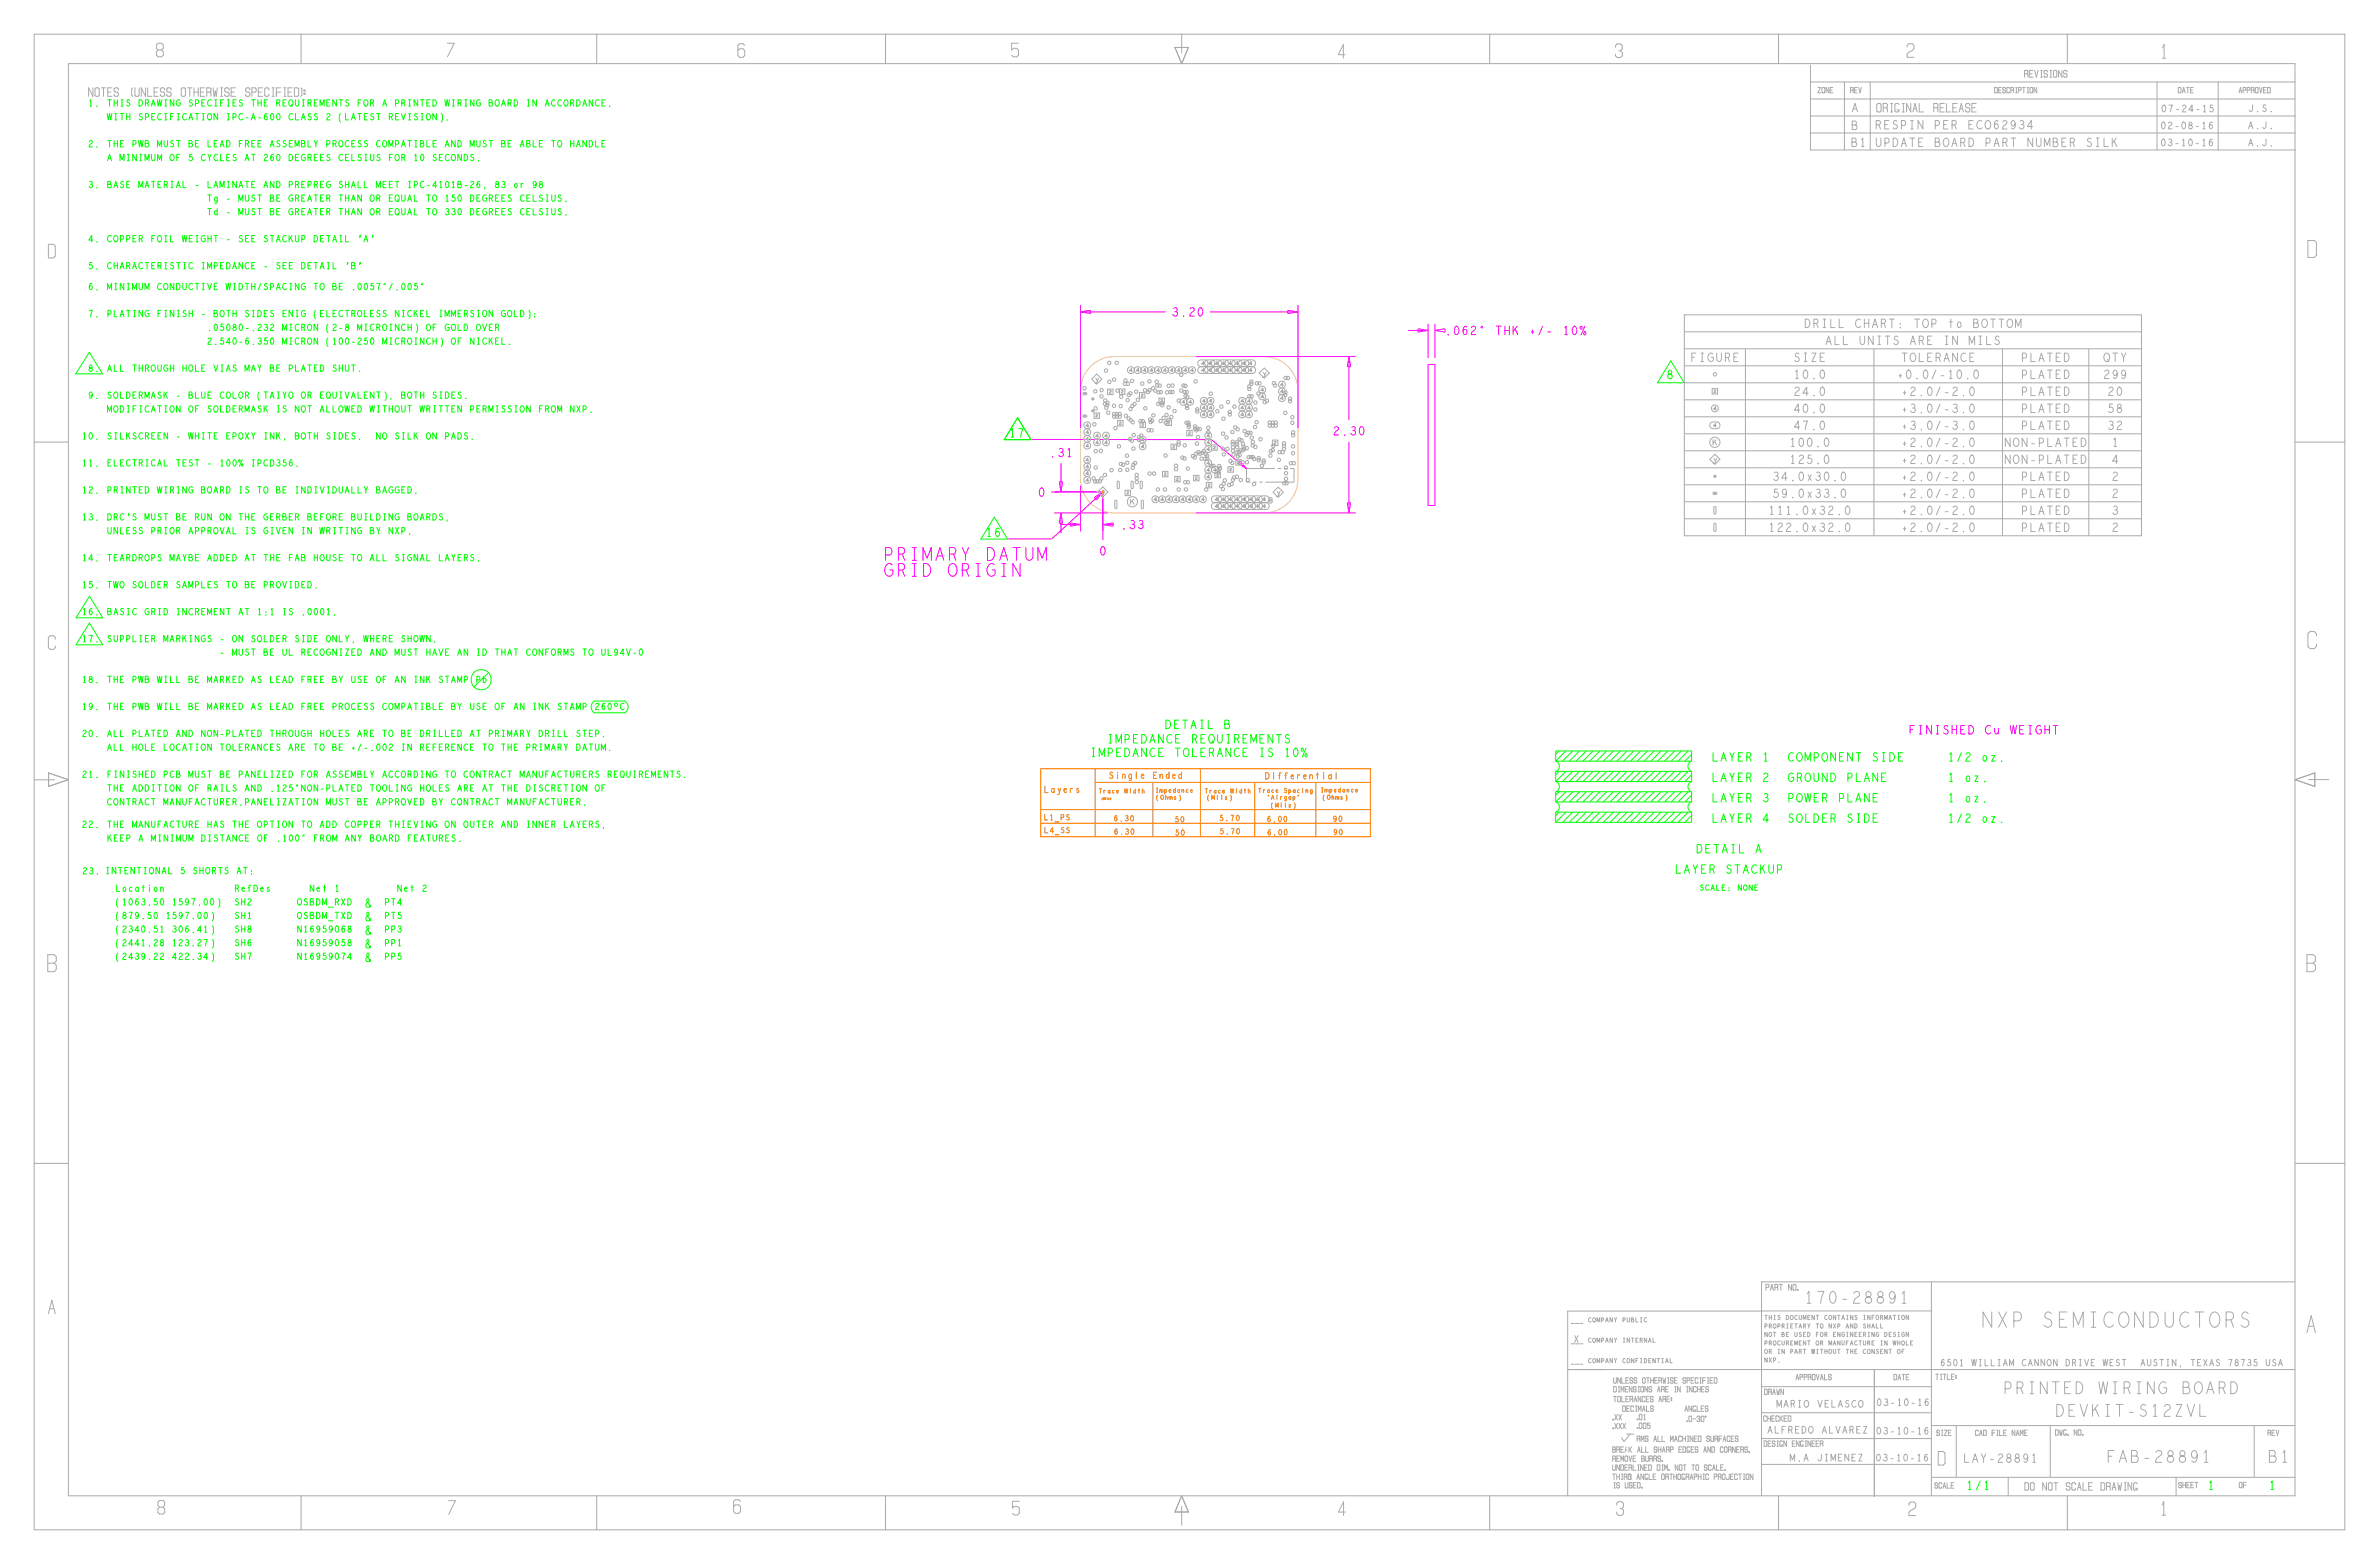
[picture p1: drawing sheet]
<svg xmlns="http://www.w3.org/2000/svg" width="889mm" height="584mm" viewBox="0 0 889 584" stroke-linecap="round" stroke-linejoin="round" font-family="sans-serif">
<defs><g id="words">
<text font-size="4.8" fill="#f0f" x="330.4" y="209.4">PRIMARY</text>
<g font-size="3.2" fill="#aaa">
<text x="692.1" y="41.8">A</text>
<text x="723" y="48.2">PER</text>
<text x="693.4" y="122.4">CHART:</text>
<text x="728.3" y="122.4">to</text>
<text x="714" y="128.7">ARE</text>
<text x="631.9" y="135.1">FIGURE</text>
<text x="709.1" y="141.4">+0.0/-10.0</text>
<text x="710.6" y="154.1">+3.0/-3.0</text>
<text x="710.6" y="160.5">+3.0/-3.0</text>
<text x="789.4" y="166.8">1</text>
<text x="662.6" y="179.5">34.0x30.0</text>
<text x="662.6" y="185.9">59.0x33.0</text>
<text x="661" y="192.2">111.0x32.0</text>
<text x="789.4" y="192.2">3</text>
<text x="661" y="198.6">122.0x32.0</text>
</g>
<g font-size="3.2" fill="#f0f">
<text x="559" y="125">THK</text>
<text x="571.6" y="125">+/-</text>
<text x="584.2" y="125">10%</text>
<text x="392.2" y="170.7">.31</text>
<text x="418.9" y="197.6">.33</text>
<text x="713.5" y="274.2">FINISHED</text>
<text x="741.9" y="274.2">Cu</text>
</g>
<g font-size="3.2" fill="#0f0">
<text x="480.4" y="282.7">10%</text>
<text x="639.9" y="284.4">LAYER</text>
<text x="659" y="284.4">1</text>
<text x="741.8" y="284.4">oz.</text>
<text x="639.9" y="292">LAYER</text>
<text x="729" y="292">1</text>
<text x="735.4" y="292">oz.</text>
<text x="639.9" y="299.6">LAYER</text>
<text x="659" y="299.6">3</text>
<text x="729" y="299.6">1</text>
<text x="735.4" y="299.6">oz.</text>
<text x="639.9" y="307.3">LAYER</text>
<text x="741.8" y="307.3">oz.</text>
<text x="655.8" y="318.7">A</text>
<text x="626.1" y="326.3">LAYER</text>
<text x="735" y="556.5">1/1</text>
<text x="825.2" y="556.5">1</text>
<text x="848.1" y="556.5">1</text>
</g>
<g font-size="2.5" fill="#aaa">
<text x="840.3" y="48">A.J.</text>
<text x="807.6" y="54.5">03-10-16</text>
<text x="840.3" y="54.5">A.J.</text>
<text x="664" y="525.8">MARIO</text>
<text x="701.4" y="525.2">03-10-16</text>
<text x="701.2" y="535.8">03-10-16</text>
<text x="669" y="545.9">M.A</text>
<text x="701.1" y="545.9">03-10-16</text>
</g>
<g font-size="2.4" fill="#0f0">
<text x="33.1" y="39.6">1.</text>
<text x="94.9" y="39.6">THE</text>
<text x="40.2" y="54.9">THE</text>
<text x="90.1" y="54.9">FREE</text>
<text x="40.2" y="60">A</text>
<text x="33.1" y="70.1">3.</text>
<text x="52" y="70.1">MATERIAL</text>
<text x="73.2" y="70.1">-</text>
<text x="193.7" y="70.1">or</text>
<text x="77.4" y="75.2">Tg</text>
<text x="84.5" y="75.2">-</text>
<text x="108.2" y="75.2">GREATER</text>
<text x="145.9" y="75.2">EQUAL</text>
<text x="84.5" y="80.3">-</text>
<text x="108.2" y="80.3">GREATER</text>
<text x="145.9" y="80.3">EQUAL</text>
<text x="85" y="90.4">-</text>
<text x="89.8" y="90.4">SEE</text>
<text x="99.2" y="100.5">-</text>
<text x="103.9" y="100.5">SEE</text>
<text x="59.1" y="118.3">FINISH</text>
<text x="75.6" y="118.3">-</text>
<text x="66.1" y="148.8">-</text>
<text x="30.7" y="164.1">10.</text>
<text x="66.1" y="164.1">-</text>
<text x="70.9" y="164.1">WHITE</text>
<text x="99.2" y="164.1">INK,</text>
<text x="30.7" y="174.1">11.</text>
<text x="78" y="174.1">-</text>
<text x="30.7" y="184.2">12.</text>
<text x="30.7" y="194.3">13.</text>
<text x="89.8" y="194.3">THE</text>
<text x="99.2" y="194.3">GERBER</text>
<text x="115.7" y="194.3">BEFORE</text>
<text x="56.7" y="199.5">PRIOR</text>
<text x="30.7" y="209.5">14.</text>
<text x="99.2" y="209.5">THE</text>
<text x="108.7" y="209.5">FAB</text>
<text x="30.7" y="219.6">15.</text>
<text x="30.7" y="229.7">16.</text>
<text x="96.9" y="229.7">1:1</text>
<text x="30.7" y="239.8">17.</text>
<text x="82.7" y="239.8">-</text>
<text x="137" y="239.8">WHERE</text>
<text x="82.1" y="244.9">-</text>
<text x="160.1" y="244.9">HAVE</text>
<text x="30.7" y="255">18.</text>
<text x="40.2" y="255">THE</text>
<text x="78" y="255">MARKED</text>
<text x="113.4" y="255">FREE</text>
<text x="30.7" y="265.1">19.</text>
<text x="40.2" y="265.1">THE</text>
<text x="78.3" y="265.1">MARKED</text>
<text x="113.9" y="265.1">FREE</text>
<text x="135.3" y="275.2">ARE</text>
<text x="109" y="280.4">ARE</text>
<text x="158.9" y="280.4">REFERENCE</text>
<text x="189.8" y="280.4">THE</text>
<text x="30.7" y="290.4">21.</text>
<text x="40.2" y="290.4">FINISHED</text>
<text x="40.1" y="295.6">THE</text>
<text x="78.1" y="295.6">RAILS</text>
<text x="173.2" y="295.6">ARE</text>
<text x="189.8" y="295.6">THE</text>
<text x="40.4" y="309.2">THE</text>
<text x="87.9" y="309.2">THE</text>
<text x="40.1" y="314.3">KEEP</text>
<text x="51.9" y="314.3">A</text>
<text x="30.9" y="326.5">23.</text>
<text x="88.7" y="326.5">AT:</text>
<text x="43.3" y="333.1">Location</text>
<text x="88.2" y="333.1">RefDes</text>
<text x="116.5" y="333.1">Net</text>
<text x="126" y="333.1">1</text>
<text x="149.6" y="333.1">Net</text>
<text x="88.2" y="343.2">SH1</text>
</g>
<g font-size="2.4" fill="#ff8100">
<text x="414.5" y="290.9">Single</text>
<text x="430.8" y="290.9">Ended</text>
<text x="472.8" y="291.1">Differential</text>
<text x="390.2" y="296.1">Layers</text>
</g>
<text font-size="2.4" fill="#aaa" x="772.5" y="510.3">DRIVE</text>
<text font-size="2" fill="#0f0" x="635.3" y="332.7">SCALE:</text>
<g font-size="1.6" fill="#ff8100">
<text x="410.7" y="296.3">Trace</text>
<text x="420.2" y="296.3">Width</text>
<text x="431.9" y="296.1">Impedance</text>
<text x="432.2" y="298.7">(Ohms)</text>
<text x="450.3" y="296.3">Trace</text>
<text x="451.2" y="298.7">(Mils)</text>
<text x="459.8" y="296.3">Width</text>
<text x="470.3" y="296.1">Trace</text>
<text x="473.4" y="298.7">&quot;Airgap&quot;</text>
<text x="479.9" y="296.1">Spacing</text>
<text x="493.6" y="296">Impedance</text>
<text x="494.4" y="298.7">(Ohms)</text>
<text x="475" y="301.6">(Mils)</text>
</g>
<g font-size="1.6" fill="#aaa">
<text x="587.2" y="493.9">___</text>
<text x="587.2" y="501.5">___</text>
<text x="678.8" y="499.4">FOR</text>
<text x="690.2" y="505.7">THE</text>
</g>
<text font-size=".6" fill="#ff8100" x="411.8" y="298.7">(Mils)</text>
</g></defs>
<!-- layer: Board Outline -->
<g fill="none" stroke="#f0f" stroke-width=".37">
<path d="M403.8 116.5h31.8zM403.8 116.5l3.9 .7zM403.8 116.5l3.9-.6zM403.8 114v45.9zM407.7 115.9v1.3zM452.3 116.5h32.8zM481.3 115.9v1.3zM481.3 115.9l3.8 .6zM481.3 117.2l3.8-.7zM485.1 114v45.9zM447 133.2h59.7zM503.5 137h1.3z"/>
<path d="M504.2 133.2l-.7 3.8zM504.2 133.2l.6 3.8zM504.2 133.2v23.7zM526.1 123.5h7.7zM530 122.8v1.3zM530 122.8l3.8 .7zM530 124.1l3.8-.6zM533.8 136.2h2.5v52.7h-2.5zM533.8 120.9v12.8zM536.3 123.5h1.3zM536.3 123.5l3.8 .6zM536.3 123.5l3.8-.7z"/>
<path d="M536.3 120.9v12.8zM540.1 122.8v1.3zM384.5 164.2l68.3 .1zM395.9 180h1.3zM395.9 180l.6 3.8zM396.5 173.1v10.7zM397.2 180l-.7 3.8zM452.8 164.3l13.1 10.8zM462.5 173.1l3.4 2zM463.3 172.1l-.8 1zM463.3 172.1l2.6 3zM504.2 165v26.7z"/>
<path d="M392.9 183.9l19.3-.1zM394 183.8h15.7zM394 191.7h20zM395.9 195.5h1.3zM396.2 196h7.6zM396.5 191.7l-.6 3.8zM396.5 191.7l.7 3.8zM396.5 191.7v7.6zM400 195.4v1.2zM400 195.4l3.8 .6zM400 196.6l3.8-.6zM403.8 181.5v17z"/>
<path d="M409 185.9l.8 .9zM409 185.9l3.2-2.1zM412.2 183.8l-2.4 3zM412.2 186.3v15.5zM412.2 186.3v12.2zM412.2 196h4.2zM412.2 196l3.8 .6zM412.2 196l3.8-.6zM412.2 183.8v2.5zM416 195.4v1.2zM447 191.7h59.7zM503.5 187.8h1.3z"/>
<path d="M503.5 187.8l.7 3.9zM504.8 187.8l-.6 3.9zM376.6 201.3h16.6zM393.2 201.3l19-17.5z"/>
</g>
<path d="M407.7 136.8a12.7 12.7 0 0 1 8.8-3.6h55.9a12.7 12.7 0 0 1 12.7 12.7v33.1a12.7 12.7 0 0 1-12.7 12.7h-55.8a12.7 12.7 0 0 1-12.8-12.7v-33.1a12.7 12.7 0 0 1 3.9-9.1z" fill="none" stroke="#ffc387" stroke-width=".37"/>
<g fill="none" stroke="#0f0" stroke-width=".37">
<path d="M28.3 139.7h10zM33.4 131.6l4.9 8.1zM33.4 131.6l-5.1 8.1zM624.5 134.9l5 8.1zM624.5 134.8l-5 8.2zM380.4 156.1l4.9 8.2zM380.4 156l-5.1 8.3zM619.5 143h10zM375.3 164.3h10zM371.6 193.3l5 8.1zM371.6 193.2l-5 8.2zM366.6 201.4h10z"/>
<path d="M28.4 230.8h10zM33.4 232.8l-5 8.1zM33.4 232.8l5 8.1zM33.5 222.8l4.9 8zM33.5 222.8l-5.1 8zM28.4 240.9h10zM177.3 256.5l5.1-4.9zM222.3 266.3h11.1zM222.3 261.9h11.1zM222.3 261.9a2.52 2.52 0 0 0 0 4.5M233.4 261.9a2.52 2.52 0 0 1 0 4.4M581.4 281.9l1.3-1.3z"/>
<path d="M581.4 280.6v3.8zM581.4 284.4h50.8zM581.4 280.6h50.8zM581.4 284.4l3.9-3.8zM581.4 289.5l1.3-1.3zM581.4 292l3.9-3.8zM581.4 288.2v3.8zM581.4 292h50.8zM581.4 288.2h50.8zM581.4 297.1l1.3-1.3zM581.4 299.6l3.9-3.8zM581.4 295.8v3.8z"/>
<path d="M581.4 299.6h50.8zM581.4 295.8h50.8zM581.4 284.4l1 .7 .4 1.2-.3 1.1-1.1 .8M581.4 292l1 .7 .4 1.2-.3 1.1-1.1 .8M581.4 299.6l1 .7 .4 1.2-.3 1.2-1.1 .7M584 299.6l3.8-3.8zM586.5 299.6l3.8-3.8zM587.8 280.6l-3.8 3.8zM587.8 288.2l-3.8 3.8zM589.1 299.6l3.8-3.8zM590.3 280.6l-3.8 3.8zM590.3 288.2l-3.8 3.8z"/>
<path d="M591.6 284.4l3.8-3.8zM591.6 292l3.8-3.8zM591.6 299.6l3.8-3.8zM592.9 280.6l-3.8 3.8zM592.9 288.2l-3.8 3.8zM594.1 284.4l3.9-3.8zM594.1 292l3.9-3.8zM594.1 299.6l3.9-3.8zM596.7 299.6l3.8-3.8zM599.2 299.6l3.8-3.8zM600.5 280.6l-3.8 3.8zM600.5 288.2l-3.8 3.8z"/>
<path d="M603 280.6l-3.8 3.8zM603 288.2l-3.8 3.8zM604.3 299.6l3.8-3.8zM605.6 280.6l-3.8 3.8zM605.6 288.2l-3.8 3.8zM605.6 295.8l-3.8 3.8zM606.8 284.4l3.9-3.8zM606.8 292l3.9-3.8zM606.8 299.6l3.9-3.8zM608.1 280.6l-3.8 3.8zM608.1 288.2l-3.8 3.8zM611.9 299.6l3.8-3.8z"/>
<path d="M613.2 280.6l-3.8 3.8zM613.2 288.2l-3.8 3.8zM613.2 295.8l-3.8 3.8zM614.5 299.6l3.8-3.8zM615.7 280.6l-3.8 3.8zM615.7 288.2l-3.8 3.8zM618.3 280.6l-3.8 3.8zM618.3 288.2l-3.8 3.8zM619.5 284.4l3.9-3.8zM619.5 292l3.9-3.8zM619.5 299.6l3.9-3.8zM620.8 280.6l-3.8 3.8z"/>
<path d="M620.8 288.2l-3.8 3.8zM620.8 295.8l-3.8 3.8zM622.1 299.6l3.8-3.8zM624.6 299.6l3.8-3.8zM625.9 280.6l-3.8 3.8zM625.9 288.2l-3.8 3.8zM627.2 299.6l3.8-3.8zM628.4 280.6l-3.8 3.8zM628.4 288.2l-3.8 3.8zM631 280.6l-3.8 3.8zM631 288.2l-3.8 3.8zM632.2 281.9l-2.5 2.5z"/>
<path d="M632.2 289.5l-2.5 2.5zM632.2 297.1l-2.5 2.5zM632.2 280.6v3.8zM632.2 288.2v3.8zM632.2 295.8v3.8zM632.2 284.4l-1 .8-.3 1.1 .4 1.2 .9 .7M632.2 292l-1 .8-.3 1.2 .4 1.1 .9 .7M632.2 299.6l-1 .8-.3 1.2 .4 1.1 .9 .7M581.4 304.7l1.3-1.3zM581.4 307.3l3.9-3.9zM581.4 303.4v3.9zM581.4 307.3h50.8z"/>
<path d="M581.4 303.4h50.8zM584 307.3l3.8-3.9zM586.5 307.3l3.8-3.9zM589.1 307.3l3.8-3.9zM591.6 307.3l3.8-3.9zM594.1 307.3l3.9-3.9zM596.7 307.3l3.8-3.9zM599.2 307.3l3.8-3.9zM601.8 307.3l3.8-3.9zM604.3 307.3l3.8-3.9zM606.8 307.3l3.9-3.9zM609.4 307.3l3.8-3.9z"/>
<path d="M611.9 307.3l3.8-3.9zM614.5 307.3l3.8-3.9zM617 307.3l3.8-3.9zM619.5 307.3l3.9-3.9zM622.1 307.3l3.8-3.9zM624.6 307.3l3.8-3.9zM627.2 307.3l3.8-3.9zM632.2 304.7l-2.5 2.6zM632.2 303.4v3.9z"/>
<circle cx="179.8" cy="254" r="3.8"/>
<circle cx="230.2" cy="263.3" r=".64"/>
</g>
<path d="M465.9 175.1v5zM465.9 175.1h10.6zM477.6 175.1h1.2zM479.8 175.1h1.3zM482.1 175.1h1.5zM483.6 175.1v5zM465.9 180.1h1.5zM468.4 180.1h1.3zM470.7 180.1h1.3zM473 180.1h10.6z" fill="none" stroke="#aaa" stroke-width=".37"/>
<!-- layer: Components -->
<g fill="none" stroke="#aaa" stroke-width=".37">
<path d="M12.8 12.8v558.8zM12.8 12.8h863.6zM58.5 19.3v1.3zM58.5 18.1l.6 .6zM58.5 16.8v1.3zM59.1 16.2l-.6 .6zM59.1 16.2h1.3zM59.1 18.7l-.6 .6zM59.1 18.7h1.3zM60.4 16.2l.6 .6zM60.4 18.7l.6 .6zM61 16.8v1.3z"/>
<path d="M61 18.1l-.6 .6zM61 19.3v1.3zM112.5 12.8v11zM167.2 16.2h2.6zM169.8 16.2l-2.6 5zM223 12.8v11zM275.8 17l.6-.7zM275.8 17v3.8zM276.4 16.3h1.3zM276.4 18.2h1.3zM276.4 18.2l-.6 .7zM277.7 16.3l.6 .7z"/>
<path d="M277.7 18.2l.6 .7zM278.3 18.9v1.9zM331 12.8v11zM378.1 16.2h2.5zM378.1 16.2v2.5zM378.1 18.7l.6-.6zM378.7 18.1h1.3zM380 18.1l.6 .6zM380.6 18.7v1.9zM439.1 17.7l2.6 6.1zM439.1 17.7h5.1zM441.7 12.8v7z"/>
<path d="M444.2 17.7l-2.5 6.1zM502.1 16.6v5.1zM502.1 16.6l-1.9 3.8zM556.8 12.8v11zM603.8 17v.7zM604.4 16.4l-.6 .6zM604.4 16.4h1.3zM605.1 18.9h.6zM605.7 16.4l.6 .6zM605.7 18.9l.6-.6zM605.7 18.9l.6 .7zM606.3 17v1.3z"/>
<path d="M606.3 19.6v1.3zM664.7 12.8v11zM712.8 17v.6zM713.4 16.3l-.6 .7zM713.4 16.3h1.3zM713.4 19.5l1.3-.6zM713.4 19.5l-.6 .6zM714.7 16.3l.6 .7zM715.3 17v1.2zM715.3 18.2l-.6 .7zM772.7 12.8v11zM808.8 16.7l-.6 1.2z"/>
<path d="M808.8 16.7v5zM876.4 12.8v558.8zM25.6 23.8v535.1zM25.6 23.8h832.2zM33.1 32.8v3.2zM33.1 32.8l1.6 3.2zM34.7 32.8v3.2zM35.5 35.6l.4 .4zM35.5 33.2v2.4zM35.9 32.8l-.4 .4zM35.9 32.8h.8zM35.9 36h.8z"/>
<path d="M36.7 32.8l.4 .4zM37.1 33.2v2.4zM37.1 35.6l-.4 .4zM37.9 32.8h1.6zM38.7 32.8v3.2zM40.3 32.8h1.6zM40.3 32.8v3.2zM40.3 36h1.6zM40.3 34.4h1.2zM42.6 35.2v.4zM42.6 35.6l.5 .4zM42.6 34l.5 .4z"/>
<path d="M42.6 33.2v.8zM43.1 32.8l-.5 .4zM43.1 32.8h.7zM43.1 36h.7zM43.1 34.4h.7zM43.8 32.8l.4 .4zM43.8 36l.4-.4zM43.8 34.4l.4 .4zM44.2 33.2v.4zM44.2 34.8v.8zM49.2 33.2v2.4zM49.2 35.6l.4 .4z"/>
<path d="M49.6 32.8l-.4 .4zM50.4 32.8v2.8zM50.4 35.6l.4 .4zM50.8 36h.8zM51.6 36l.4-.4zM52 32.8v2.8zM52.8 32.8l1.6 3.2zM52.8 32.8v3.2zM54.4 32.8v3.2zM55.2 32.8v3.2zM55.2 36h1.6zM57.6 32.8h1.6z"/>
<path d="M57.6 32.8v3.2zM57.6 36h1.6zM57.6 34.4h1.2zM58.5 20.6l.6 .6zM59.1 21.2h1.3zM59.9 35.2v.4zM59.9 35.6l.5 .4zM59.9 34l.5 .4zM59.9 33.2v.8zM60.4 32.8l-.5 .4zM60.4 32.8h.7zM60.4 36h.7z"/>
<path d="M60.4 34.4h.7zM61 20.6l-.6 .6zM61.1 32.8l.4 .4zM61.1 36l.4-.4zM61.1 34.4l.4 .4zM61.5 33.2v.4zM61.5 34.8v.8zM62.3 33.2l.4-.4zM62.3 35.2v.4zM62.3 35.6l.4 .4zM62.3 34l.4 .4zM62.3 33.2v.8z"/>
<path d="M62.7 32.8h.8zM62.7 36h.8zM62.7 34.4h.8zM63.5 32.8l.4 .4zM63.5 36l.4-.4zM63.5 34.4l.4 .4zM63.9 33.2v.4zM63.9 34.8v.8zM67.7 35.6l.4 .4zM67.7 33.2v2.4zM68.1 32.8l-.4 .4zM68.1 32.8h.8z"/>
<path d="M68.1 36h.8zM68.9 32.8l.4 .4zM68.9 36l.4-.4zM69.3 33.2v2.4zM70.1 32.8h1.6zM70.9 32.8v3.2zM72.5 32.8v3.2zM72.5 34.4h1.6zM74.1 32.8v3.2zM74.9 32.8h1.6zM74.9 32.8v3.2zM74.9 36h1.6z"/>
<path d="M74.9 34.4h1.2zM77.3 32.8h1.1zM77.3 32.8v3.2zM77.3 34.4h1.1zM78.4 32.8l.4 .4zM78.4 34.4l.4 .4zM78.8 33.2v.8zM78.8 34l-.4 .4zM78.8 34.8v1.2zM79.6 32.8l.4 3.2zM80.4 34l-.4 2zM80.4 34l.4 2z"/>
<path d="M81.2 32.8l-.4 3.2zM82.4 32.8h.8zM82.4 36h.8zM82.8 32.8v3.2zM84 33.2l.4-.4zM84 35.2v.4zM84 35.6l.4 .4zM84 34l.4 .4zM84 33.2v.8zM84.4 32.8h.8zM84.4 36h.8zM84.4 34.4h.8z"/>
<path d="M85.2 32.8l.4 .4zM85.2 36l.4-.4zM85.2 34.4l.4 .4zM85.6 33.2v.4zM85.6 34.8v.8zM86.4 32.8h1.6zM86.4 32.8v3.2zM86.4 36h1.6zM86.4 34.4h1.2zM91.8 35.2v.4zM91.8 35.6l.4 .4zM91.8 34l.4 .4z"/>
<path d="M91.8 33.2v.8zM92.2 32.8l-.4 .4zM92.2 32.8h.8zM92.2 36h.8zM92.2 34.4h.8zM93 32.8l.4 .4zM93 36l.4-.4zM93 34.4l.4 .4zM93.4 33.2v.4zM93.4 34.8v.8zM94.2 32.8h1.2zM94.2 32.8v3.2z"/>
<path d="M94.2 34.4h1.2zM95.4 32.8l.4 .4zM95.8 33.2v.8zM95.8 34l-.4 .4zM96.5 32.8h1.6zM96.5 32.8v3.2zM96.5 36h1.6zM96.5 34.4h1.2zM98.9 33.2v2.4zM98.9 35.6l.4 .4zM99.3 32.8h.8zM99.3 32.8l-.4 .4z"/>
<path d="M99.3 36h.8zM100.1 32.8l.4 .4zM100.1 36l.4-.4zM100.5 33.2v.4zM100.5 35.2v.4zM101.7 32.8h.8zM101.7 36h.8zM102.1 32.8v3.2zM103.3 32.8h1.6zM103.3 32.8v3.2zM103.3 34.4h1.6zM103.3 34.4v1.6z"/>
<path d="M106.1 32.8h.8zM106.1 36h.8zM106.5 32.8v3.2zM107.6 32.8h1.6zM107.6 32.8v3.2zM107.6 36h1.6zM107.6 34.4h1.2zM110 32.8h1.2zM110 36h1.2zM110 32.8v3.2zM111.2 32.8l.4 .4zM111.2 36l.4-.4z"/>
<path d="M111.6 33.2v2.4zM112.4 32.8l.4 .4zM112.4 36l.4-.4zM112.8 33.2v2.4zM113.6 33.6h.4zM113.6 34h.4zM113.6 33.6v.4zM113.6 35.2h.4zM113.6 34.8h.4zM113.6 34.8v.4zM114 33.6v.4zM114 34.8v.4z"/>
<path d="M275.8 20.8l.6 .6zM276.4 21.4h1.3zM278.3 20.8l-.6 .6zM378.1 20.6l.6 .6zM378.7 21.2h1.3zM380 21.2l.6-.6zM500.2 20.4h2.5zM603.8 20.9l.6 .6zM603.8 20.2v.7zM604.4 21.5h1.3zM605.7 21.5l.6-.6zM676.7 30.6h181.1z"/>
<path d="M676.7 37h181.1zM676.7 24.3v31.7zM679.5 32.7h1zM679.5 34.7h1zM680.5 32.7l-1 2zM681 32.9l.2-.2zM681 34.4l.2 .3zM681 32.9v1.5zM681.2 32.7h.5zM681.2 34.7h.5zM681.7 32.7l.3 .2zM681.7 34.7l.3-.3z"/>
<path d="M682 32.9v1.5zM682.5 32.7l1 2zM682.5 32.7v2zM683.5 32.7v2zM684 32.7h1zM684 33.7h.8zM684 32.7v2zM684 34.7h1zM689.4 30.6v25.4zM691.6 32.7h.8zM691.6 33.7h.8zM691.6 32.7v2z"/>
<path d="M692.4 32.7l.3 .2zM692.4 33.7l.3-.3zM692.4 33.7l.3 .2zM692.7 32.9v.5zM692.7 33.9v.8zM693.2 32.7h1zM693.2 33.7h.7zM693.2 32.7v2zM693.2 34.7h1zM694.7 32.7l.5 2zM695.7 32.7l-.5 2zM699 30.6v25.4z"/>
<path d="M701.4 39.1v2.4zM701.4 39.1l.5-.4zM701.9 38.7h.7zM702.6 38.7l.4 .4zM703 39.1v2.4zM703.8 38.7v3.1zM703.8 38.7h1.2zM705 38.7l.4 .4zM705.4 39.1v.8zM705.4 39.9l-.4 .4zM706.6 38.7h.8zM707 38.7v3.1z"/>
<path d="M708.2 39.1v2.4zM708.6 38.7h.8zM708.6 38.7l-.4 .4zM709.4 38.7l.4 .4zM711 38.7h.8zM711.4 38.7v3.1zM712.6 38.7v3.1zM712.6 38.7l1.5 3.1zM712.8 20.1v1.3zM712.8 21.4h2.5zM714.1 38.7v3.1zM715.7 38.7l.8 3.1z"/>
<path d="M715.7 38.7l-.7 3.1zM717.3 38.7v3.1zM722.7 38.7v3.1zM722.7 38.7h1.2zM723.9 38.7l.4 .4zM724.3 39.1v.8zM724.3 39.9l-.4 .4zM725.1 38.7h1.6zM725.1 38.7v3.1zM727.5 38.7v3.1zM729.9 38.7h1.6zM729.9 38.7v3.1z"/>
<path d="M733 38.7l-.7 3.1zM733 38.7l.8 3.1zM734.6 39.9l.4 .4zM734.6 39.1v.8zM735 38.7l-.4 .4zM735 38.7h.8zM735.8 38.7l.4 .4zM736.2 39.1v.4zM737 38.7h1.6zM737 38.7v3.1zM745.5 32.7h.8zM745.5 34.7h.8z"/>
<path d="M745.5 32.7v2zM746.3 32.7l.2 .2zM746.3 34.7l.2-.3zM746.5 32.9v1.5zM747 32.7h1zM747 33.7h.8zM747 32.7v2zM747 34.7h1zM748.5 33.4l.3 .3zM748.5 32.9v.5zM748.5 34.2v.2zM748.5 34.4l.3 .3z"/>
<path d="M748.8 33.7h.5zM748.8 32.7l-.3 .2zM748.8 32.7h.5zM748.8 34.7h.5zM749.3 32.7l.3 .2zM749.3 34.7l.3-.3zM749.3 33.7l.3 .2zM749.6 32.9v.3zM749.6 33.9v.5zM750.1 32.9v1.5zM750.1 34.4l.2 .3zM750.3 32.7h.5z"/>
<path d="M750.3 32.7l-.2 .2zM750.3 34.7h.5zM750.8 32.7l.3 .2zM750.8 34.7l.3-.3zM751.1 32.9v.3zM751.1 34.2v.2zM751.6 32.7h.7zM751.6 33.7h.7zM751.6 32.7v2zM752.3 32.7l.3 .2zM752.3 33.7l.3 .2zM752.6 32.9v.5z"/>
<path d="M752.6 33.4l-.3 .3zM752.6 33.9v.8zM753.4 32.7h.5zM753.4 34.7h.5zM753.6 32.7v2zM754.4 32.7h.7zM754.4 33.7h.7zM754.4 32.7v2zM755.1 32.7l.3 .2zM755.1 33.7l.3-.3zM755.4 32.9v.5zM755.9 32.7h1z"/>
<path d="M756.4 32.7v2zM756.7 26.3v2.6zM756.7 26.3h.9zM756.7 27.6h.9zM757.6 26.3l.3 .3zM757.6 27.6l.3 .3zM757.7 32.7h.5zM757.7 34.7h.5zM757.9 26.6v.7zM757.9 27.3l-.3 .3zM757.9 27.9v1zM757.9 32.7v2z"/>
<path d="M758.6 26.3h1.2zM758.6 26.3v2.6zM758.6 28.9h1.2zM758.6 27.6h.9zM758.7 34.4l.3 .3zM758.7 32.9v1.5zM759 32.7l-.3 .2zM759 32.7h.5zM759 34.7h.5zM759.5 32.7l.2 .2zM759.5 34.7l.2-.3zM759.7 32.9v1.5z"/>
<path d="M760.2 32.7v2zM760.2 32.7l1 2zM760.5 26.3l.6 2.6zM761.2 32.7v2zM761.7 26.3l-.6 2.6zM762.7 26.3h.6zM762.7 28.9h.6zM763 26.3v2.6zM764 28.2v.3zM764 28.5l.3 .4zM764 27.3l.3 .3zM764 26.6v.7z"/>
<path d="M764.3 28.9h.6zM764.3 27.6h.6zM764.3 26.3l-.3 .3zM764.3 26.3h.6zM764.9 28.9l.4-.4zM764.9 27.6l.4 .3zM764.9 26.3l.4 .3zM765.3 27.9v.6zM765.3 26.6v.3zM766.2 26.3h.6zM766.2 28.9h.6zM766.5 26.3v2.6z"/>
<path d="M767.5 28.5l.3 .4zM767.5 26.6v1.9zM767.5 26.6l.3-.3zM767.8 26.3h.6zM767.8 28.9h.6zM768.4 26.3l.3 .3zM768.7 26.6v1.9zM768.7 28.5l-.3 .4zM769.4 26.3v2.6zM769.4 26.3l1.2 2.6zM770.6 26.3v2.6zM771.3 28.2v.3z"/>
<path d="M771.3 28.5l.3 .4zM771.3 27.3l.3 .3zM771.3 26.6v.7zM771.3 26.6l.3-.3zM771.6 28.9h.6zM771.6 27.6h.6zM771.6 26.3h.6zM772.2 27.6l.3 .3zM772.2 26.3l.3 .3zM772.5 28.5l-.3 .4zM772.5 27.9v.6zM772.5 26.6v.3z"/>
<path d="M806.2 30.6v25.4zM808.2 21.7h1.3zM814.1 32.7h.8zM814.1 34.7h.8zM814.1 32.7v2zM814.9 32.7l.3 .2zM814.9 34.7l.3-.3zM815.2 32.9v1.5zM815.9 33.9h.5zM816.2 32.7l-.5 2zM816.2 32.7l.5 2zM817.2 32.7h1z"/>
<path d="M817.7 32.7v2zM818.7 32.7h1zM818.7 33.7h.8zM818.7 32.7v2zM818.7 34.7h1zM829.1 30.6v25.4zM837.1 33.9h.5zM837.4 32.7l-.5 2zM837.4 32.7l.5 2zM838.4 32.7h.7zM838.4 33.7h.7zM838.4 32.7v2z"/>
<path d="M839.1 32.7l.3 .2zM839.4 32.9v.5zM839.4 33.4l-.3 .3zM839.9 32.7h.8zM839.9 33.7h.8zM839.9 32.7v2zM840.7 32.7l.2 .2zM840.9 32.9v.5zM840.9 33.4l-.2 .3zM841.4 32.7h.8zM841.4 33.7h.8zM841.4 32.7v2z"/>
<path d="M842.2 32.7l.2 .2zM842.2 33.7l.2-.3zM842.2 33.7l.2 .2zM842.4 32.9v.5zM842.4 33.9v.8zM843 34.4l.2 .3zM843 32.9v1.5zM843.2 32.7l-.2 .2zM843.2 32.7h.5zM843.2 34.7h.5zM843.7 32.7l.3 .2zM843.7 34.7l.3-.3z"/>
<path d="M844 32.9v1.5zM844.5 32.7l.5 2zM845.5 32.7l-.5 2zM846 32.7h1zM846 33.7h.8zM846 32.7v2zM846 34.7h1zM847.5 32.7h.8zM847.5 34.7h.8zM847.5 32.7v2zM848.3 32.7l.2 .2zM848.5 32.9v1.5z"/>
<path d="M848.5 34.4l-.2 .3zM857.8 23.8v535.1zM676.7 43.3h181.2zM701.4 41.5l.5 .3zM701.9 41.8h.7zM702.6 41.8l.4-.3zM703.8 40.3h1.2zM705 40.3l.4 .4zM705.4 40.7v1.1zM706.6 41.8h.8zM708.2 41.5l.4 .3zM708.6 41.8h.8z"/>
<path d="M709 41h.8zM709.4 41.8l.4-.3zM709.8 41v.5zM711 41.8h.8zM715.3 40.7h.8zM717.3 41.8h1.6zM722.7 40.3h1.2zM723.9 40.3l.4 .4zM724.3 40.7v1.1zM725.1 41.8h1.6zM725.1 40.3h1.2zM727.5 41.8h1.6z"/>
<path d="M729.9 41.8h1.6zM729.9 40.3h1.2zM732.7 40.7h.8zM734.6 41v.5zM734.6 41.5l.4 .3zM735 41.8h.8zM735 40.3h.8zM735.8 41.8l.4-.3zM735.8 40.3l.4 .4zM736.2 40.7v.8zM737 41.8h1.6zM737 40.3h1.2z"/>
<path d="M18.1 96.4h1.9zM18.1 91.3v5.1zM18.1 91.3h1.9zM20 91.3l.7 .6zM20.7 91.9v3.8zM20.7 95.7l-.7 .7zM862.6 89.8h2.4zM862.6 96.2h2.4zM862.6 89.8v6.4zM865 89.8l.8 .8zM865 96.2l.8-.8zM865.8 90.6v4.8z"/>
<path d="M12.8 165.2h12.8zM857.8 165.2h18.6zM18.1 238.2l.6-.7zM18.1 238.2v3.8zM18.7 237.5h1.3zM20 237.5l.7 .7zM20.7 238.2v.6zM862.6 236.8l.8-.8zM862.6 236.8v4.7zM863.4 236h1.6zM865 236l.8 .8zM865.8 236.8v.7z"/>
<path d="M18.1 242l.6 .6zM18.7 242.6h1.3zM20.7 242l-.7 .6zM20.7 241.4v.6zM862.6 241.5l.8 .8zM863.4 242.3h1.6zM865 242.3l.8-.8zM865.8 240.7v.8zM13 291.4h7.4zM18.2 288.8l7.4 2.5zM18.2 293.8l7.4-2.5zM18.2 288.8v5z"/>
<path d="M857.8 291.3l7.4 2.5zM857.8 291.3l7.4-2.5zM862.9 291.3h7.5zM865.2 288.8v5zM17.9 356.7h2.3zM17.9 356.7v6.3zM17.9 359.9h2.3zM20.2 356.7l.8 .8zM20.2 359.9l.8 .8zM21 357.5v1.6zM21 359.1l-.8 .8zM862.2 356.7h2.4z"/>
<path d="M862.2 356.7v6.3zM862.2 359.9h2.4zM864.6 356.7l.8 .8zM864.6 359.9l.8 .8zM865.4 357.5v1.6zM865.4 359.1l-.8 .8zM17.9 363h2.3zM21 360.7v1.5zM21 362.2l-.8 .8zM862.2 363h2.4zM865.4 360.7v1.5zM865.4 362.2l-.8 .8z"/>
<path d="M12.8 434.7h12.8zM857.8 434.7h18.6zM658.3 478.9h199.4zM658.4 478.9v80zM660 479.9v2.2zM660 479.9h.9zM660.9 479.9l.2 .3zM662.3 479.9l-.6 2.2zM662.3 479.9l.5 2.2zM663.4 479.9v2.2zM663.4 479.9h.8zM664.2 479.9l.3 .3z"/>
<path d="M665 479.9h1.1zM665.6 479.9v2.2zM668.5 479.9v2.2zM668.5 479.9l1.1 2.2zM669.6 479.9v2.2zM670.4 479.9h.6zM671 479.9l.2 .3zM721.9 478.9v80zM18.7 489h1.3zM19.4 485.8l-1.3 5.1zM19.4 485.8l1.3 5.1zM585.9 489.9h72.4z"/>
<path d="M585.9 489.9v69.1zM658.5 489.8h63.5zM660 481h.9zM661.1 480.2v.5zM661.1 480.7l-.2 .3zM662 481.3h.5zM663.4 481h.8zM664.2 481l.3-.3zM664.2 481l.3 .3zM664.5 480.2v.5zM664.5 481.3v.8zM670.1 481.8l.3 .3z"/>
<path d="M670.1 480.2v1.6zM670.1 480.2l.3-.3zM670.4 482.1h.6zM671.2 480.2v1.6zM671.2 481.8l-.2 .3zM671.8 482.1h.3zM671.8 481.8v.3zM671.8 481.8h.3zM672.1 481.8v.3zM863 495.5h1.6zM863.8 491.6l-1.6 6.3zM863.8 491.6l1.6 6.3z"/>
<path d="M585.9 511.7h136zM585.9 511.7h13.2zM603.1 514.8v1.7zM603.1 516.5l.3 .3zM603.1 518h.8zM603.1 518v2.1zM603.4 516.8h.5zM603.9 516.8l.2-.3zM603.9 518l.2 .3zM604.1 514.8v1.7zM604.1 518.3v1.5zM604.1 519.8l-.2 .3z"/>
<path d="M604.6 514.8v2zM604.6 514.8l1 2zM604.9 518h.5zM605.1 518v2.1zM605.6 514.8v2zM605.9 518v2.1zM605.9 518l.5 1.3zM606.1 514.8v2zM606.1 516.8h1.1zM606.9 518l-.5 1.3zM606.9 518v2.1zM607.4 518h1z"/>
<path d="M607.4 518v2.1zM607.4 519h.8zM607.7 514.8h1zM607.7 514.8v2zM607.7 516.8h1zM607.7 515.8h.7zM608.9 518v2.1zM608.9 518l1.1 2.1zM609.2 516.3v.2zM609.2 516.5l.2 .3zM609.2 515.5l.2 .3zM609.2 515v.5z"/>
<path d="M609.4 516.8h.6zM609.4 515.8h.6zM609.4 514.8l-.2 .2zM609.4 514.8h.6zM610 516.8l.2-.3zM610 515.8l.2 .2zM610 514.8l.2 .2zM610 518v2.1zM610.2 516v.5zM610.2 515v.3zM610.5 518.3l.2-.3zM610.5 519.6v.2z"/>
<path d="M610.5 519.8l.2 .3zM610.5 518.8l.2 .2zM610.5 518.3v.5zM610.7 516.3v.2zM610.7 516.5l.3 .3zM610.7 515.5l.3 .3zM610.7 515v.5zM610.7 518h.5zM610.7 519h.5zM611 516.8h.5zM611 515.8h.5zM611 514.8l-.3 .2z"/>
<path d="M611 514.8h.5zM611.2 518l.3 .3zM611.2 519l.3 .3zM611.5 516.8l.2-.3zM611.5 515.8l.2 .2zM611.5 514.8l.2 .2zM611.5 519.8l-.3 .3zM611.5 519.3v.5zM611.5 518.3v.2zM611.7 516v.5zM611.7 515v.3zM612.2 518h.6z"/>
<path d="M612.5 518v2.1zM613.3 518.3l.2-.3zM613.3 519.8l.2 .3zM613.3 518.3v1.5zM613.5 518h.5zM613.9 516.5l.2 .3zM613.9 515v1.5zM614 518l.3 .3zM614.1 514.8l-.2 .2zM614.1 514.8h.6zM614.1 516.8h.6zM614.3 518.3v1.5z"/>
<path d="M614.3 519.8l-.3 .3zM614.7 514.8l.2 .2zM614.8 518v2.1zM614.8 518l1 2.1zM614.9 515v1.5zM614.9 516.5l-.2 .3zM615.4 514.8h1zM615.8 518v2.1zM615.9 514.8v2zM616.3 518.3l.3-.3zM616.3 519.6v.2zM616.3 519.8l.3 .3z"/>
<path d="M616.3 518.8l.3 .2zM616.3 518.3v.5zM616.6 518h.5zM616.6 519h.5zM616.9 514.8v2zM616.9 515.8h1.1zM617.1 518l.2 .3zM617.1 519l.2 .3zM617.3 519.8l-.2 .3zM617.3 519.3v.5zM617.3 518.3v.2zM618 514.8v2z"/>
<path d="M618.5 514.8h1zM618.5 514.8v2zM618.5 516.8h1zM618.5 515.8h.7zM619.7 519.3h.5zM620 514.8v2zM620 514.8h.8zM620 515.8h.8zM620 518l-.5 2.1zM620 518l.5 2.1zM620.8 514.8l.2 .2zM620.8 515.8l.2 .2z"/>
<path d="M621 515v.5zM621 515.5l-.2 .3zM621 516v.8zM621 518h.8zM621 518v2.1zM621 519h.8zM621.5 514.8l.3 2zM621.8 518l.2 .3zM621.8 519l.2 .3zM622 515.5l-.2 1.3zM622 515.5l.3 1.3zM622 518.3v.5z"/>
<path d="M622 518.8l-.2 .2zM622 519.3v.8zM622.5 514.8l-.2 2zM622.5 518h1zM622.5 518v2.1zM622.5 519h.8zM623.3 514.8h.5zM623.3 516.8h.5zM623.5 514.8v2zM624.3 516.3v.2zM624.3 516.5l.3 .3zM624.3 515.5l.3 .3z"/>
<path d="M624.3 515v.5zM624.3 515l.3-.2zM624.6 516.8h.5zM624.6 515.8h.5zM624.6 514.8h.5zM625.1 516.8l.2-.3zM625.1 515.8l.2 .2zM625.1 514.8l.2 .2zM625.3 516v.5zM625.3 515v.3zM625.8 514.8h1zM625.8 514.8v2z"/>
<path d="M625.8 516.8h1zM625.8 515.8h.8zM626 518h.5zM626.2 518v2.1zM627 518v2.1zM627 518l1 2.1zM628 518v2.1zM629 516.3v.2zM629 516.5l.2 .3zM629 515.5l.2 .3zM629 515v.5zM629.2 516.8h.6z"/>
<path d="M629.2 515.8h.6zM629.2 514.8l-.2 .2zM629.2 514.8h.6zM629.8 515.8l.2 .2zM629.8 514.8l.2 .2zM630 516.5l-.2 .3zM630 516v.5zM630 515v.3zM630.4 518h.5zM630.5 514.8v2zM630.5 514.8h.8zM630.5 515.8h.8z"/>
<path d="M630.6 518v2.1zM631.3 514.8l.2 .2zM631.4 518v2.1zM631.4 518l1 2.1zM631.5 515v.5zM631.5 515.5l-.2 .3zM632.1 514.8h1zM632.1 514.8v2zM632.1 516.8h1zM632.1 515.8h.7zM632.4 518v2.1zM632.9 518.3l.3-.3z"/>
<path d="M632.9 518.3v1.5zM632.9 519.8l.3 .3zM633.2 518h.5zM633.6 515v1.5zM633.6 516.5l.2 .3zM633.7 518l.2 .3zM633.8 514.8h.5zM633.8 514.8l-.2 .2zM633.8 516.8h.5zM633.9 518.3v.2zM633.9 519.6v.2zM634.3 514.8l.3 .2z"/>
<path d="M634.3 516.8l.3-.3zM634.4 518v2.1zM634.4 519h1.1zM634.6 515v.3zM634.6 516.3v.2zM635.4 514.8h.5zM635.4 516.8h.5zM635.5 518v2.1zM635.6 514.8v2zM636 518h1zM636 518v2.1zM636 519h.7z"/>
<path d="M636.4 514.8h1zM636.4 514.8v2zM636.4 515.8h1zM636.4 515.8v1zM637.5 518.3l.2-.3zM637.5 519.6v.2zM637.5 519.8l.2 .3zM637.5 518.8l.2 .2zM637.5 518.3v.5zM637.7 518h.6zM637.7 519h.6zM638.2 514.8h.5z"/>
<path d="M638.2 516.8h.5zM638.3 518l.2 .3zM638.3 519l.2 .3zM638.4 514.8v2zM638.5 519.3v.5zM638.5 518.3v.2zM639.2 514.8h1zM639.2 514.8v2zM639.2 516.8h1zM639.2 515.8h.7zM640.7 516.8h.8zM640.7 514.8v2z"/>
<path d="M640.7 514.8h.8zM641.5 514.8l.2 .2zM641.7 515v1.5zM641.7 516.5l-.2 .3zM658.5 518.1h63.5zM659.5 519v2.1zM659.5 519h.7zM660.2 519l.3 .3zM660.5 519.3v1.5zM661 519v2.1zM661 519h.8zM661.8 519l.2 .3z"/>
<path d="M662 519.3v.5zM663 519l-.5 2.1zM663 519l.6 2.1zM664.1 519l.2 2.1zM664.6 519.8l-.3 1.3zM664.6 519.8l.2 1.3zM665.1 519l-.3 2.1zM665.6 519v2.1zM665.6 519l1 2.1zM666.6 519v2.1zM671.5 514.8h.5zM671.8 513.5l-.6 2z"/>
<path d="M671.8 513.5l.5 2zM672.8 513.5v2zM672.8 513.5h.7zM672.8 514.5h.7zM673.5 513.5l.3 .3zM673.5 514.5l.3-.2zM673.8 513.8v.5zM674.3 513.5v2zM674.3 513.5h.8zM674.3 514.5h.8zM675.1 513.5l.2 .3zM675.1 514.5l.2-.2z"/>
<path d="M675.3 513.8v.5zM675.8 513.5v2zM675.8 513.5h.8zM675.8 514.5h.8zM676.6 513.5l.2 .3zM676.6 514.5l.2-.2zM676.6 514.5l.2 .3zM676.8 513.8v.5zM676.8 514.8v.7zM677.3 515.3l.3 .2zM677.3 513.8v1.5zM677.3 513.8l.3-.3z"/>
<path d="M677.6 513.5h.5zM677.6 515.5h.5zM678.1 513.5l.3 .3zM678.4 513.8v1.5zM678.4 515.3l-.3 .2zM678.9 513.5l.5 2zM679.9 513.5l-.5 2zM680.6 514.8h.6zM680.9 513.5l-.5 2zM680.9 513.5l.5 2zM681.9 513.5v2zM681.9 515.5h1z"/>
<path d="M683.4 515v.3zM683.4 515.3l.3 .2zM683.4 514.3l.3 .2zM683.4 513.8v.5zM683.7 515.5h.5zM683.7 514.5h.5zM683.7 513.5l-.3 .3zM683.7 513.5h.5zM684.2 515.5l.3-.2zM684.2 514.5l.3 .3zM684.2 513.5l.3 .3zM684.5 514.8v.5z"/>
<path d="M684.5 513.8v.2zM700.5 511.7v47.4zM707.9 515.5h.7zM707.9 513.5v2zM707.9 513.5h.7zM708.6 513.5l.3 .3zM708.6 515.5l.3-.2zM708.9 513.8v1.5zM709.7 514.8h.5zM709.9 513.5l-.5 2zM709.9 513.5l.5 2zM710.9 513.5h1z"/>
<path d="M711.4 513.5v2zM712.4 513.5h1.1zM712.4 513.5v2zM712.4 515.5h1.1zM712.4 514.5h.8zM721.7 511.7h135.9zM723.5 513.4h1zM724 513.4v2zM725.3 513.4h.5zM725.3 515.4h.5zM725.5 513.4v2zM726.3 513.4h1z"/>
<path d="M726.8 513.4v2zM727.8 513.4v2zM727.8 515.4h1zM729.3 513.4h1.1zM729.3 513.4v2zM729.3 515.4h1.1zM729.3 514.4h.8zM730.9 514.2h.2zM730.9 513.9h.2zM730.9 513.9v.3zM730.9 514.9h.2zM730.9 514.7h.2z"/>
<path d="M730.9 514.7v.2zM731.1 513.9v.3zM731.1 514.7v.2zM602.7 533.8h.3zM602.7 533.6v.2zM602.7 533.6h.3zM602.7 530.5h.3zM602.7 530.3v.2zM602.7 530.3h.3zM603 533.6v.2zM603 530.3v.2zM603.1 520.1h.8z"/>
<path d="M603.1 521.7h1zM603.5 531.8l1 2zM603.5 528.5l1 2zM603.6 521.7v2zM604.5 531.8l-1 2zM604.5 528.5l-1 2zM604.6 523.5l.3 .2zM604.6 522v1.5zM604.6 522l.3-.3zM604.9 520.1h.5zM604.9 521.7h.5zM604.9 523.7h.5z"/>
<path d="M605 531.8l1 2zM605 528.5l1 2zM605.4 521.7l.2 .3zM605.6 522v1.5zM605.6 523.5l-.2 .2zM606 531.8l-1 2zM606 528.5l-1 2zM606 537.2l1 1.4zM606.1 521.7v2zM606.1 523.7h1.1zM606.5 525.3h.7zM606.5 527.3h.7z"/>
<path d="M606.5 525.3v2zM606.6 531.8l1 2zM607.2 525.3l.3 .3zM607.4 520.1h1zM607.5 525.6v1.5zM607.5 527.1l-.3 .2zM607.6 531.8l-1 2zM607.7 521.7h1zM607.7 521.7v2zM607.7 523.7h1zM607.7 522.7h.7zM607.9 535.8h2.8z"/>
<path d="M608 525.3h1zM608 526.3h.8zM608 525.3v2zM608 527.3h1zM609.2 521.7v2zM609.2 521.7h.8zM609.2 522.7h.8zM609.3 535.8l-2.3 2.8zM609.5 525.6l.3-.3zM609.5 525.6v1.5zM609.5 527.1l.3 .2zM609.8 525.3h.5z"/>
<path d="M609.8 527.3h.5zM610 521.7l.2 .3zM610 522.7l.2-.2zM610 522.7l.2 .3zM610.2 522v.5zM610.2 523v.7zM610.3 525.3l.2 .3zM610.5 525.6v.2zM610.5 526.8v.3zM610.5 527.1l-.2 .2zM610.7 520.1h.5zM611 523h.5z"/>
<path d="M611.2 521.7l-.5 2zM611.2 521.7l.5 2zM611.3 525.3h.5zM611.3 527.3h.5zM611.6 525.3v2zM611.9 533.7h.2zM611.9 533.5v.2zM611.9 533.5h.2zM611.9 530.5h.2zM611.9 530.2v.3zM611.9 530.2h.2zM611.9 536.5v2.1z"/>
<path d="M611.9 536.5h.7zM611.9 537.6h.7zM612.1 533.5v.2zM612.1 530.2v.3zM612.2 520.1h.6zM612.2 521.7v2zM612.2 521.7l1.1 2zM612.3 525.3v2zM612.3 525.3l.5 1.3zM612.6 532v1.5zM612.6 533.5l.3 .2zM612.6 528.7v1.5z"/>
<path d="M612.6 530.2l.3 .3zM612.6 536.5l.3 .3zM612.6 537.6l.3 .2zM612.9 531.7h.5zM612.9 531.7l-.3 .3zM612.9 533.7h.5zM612.9 528.4h.5zM612.9 528.4l-.3 .3zM612.9 530.5h.5zM612.9 536.8v.5zM612.9 537.3l-.3 .3zM612.9 537.8v.8z"/>
<path d="M613.3 521.7v2zM613.3 525.3l-.5 1.3zM613.3 525.3v2zM613.4 533.7l.3-.2zM613.4 531.7l.3 .3zM613.4 530.5l.3-.3zM613.4 528.4l.3 .3zM613.4 536.5v2.1zM613.4 536.5l.5 1.3zM613.5 520.1h.5zM613.7 532v1.5zM613.7 528.7v1.5z"/>
<path d="M613.8 522l.2-.3zM613.8 522v1.5zM613.8 523.5l.2 .2zM614 521.7h.5zM614 523.7h.5zM614.1 526.6h.5zM614.2 532v1.5zM614.2 533.5l.2 .2zM614.4 525.3l-.6 2zM614.4 525.3l.5 2zM614.4 531.7h.5zM614.4 531.7l-.2 .3z"/>
<path d="M614.4 533.7h.5zM614.4 530.5h.5zM614.4 536.5l-.5 1.3zM614.4 536.5v2.1zM614.5 521.7l.3 .3zM614.7 528.4l-.3 .5zM614.7 528.4v2.1zM614.8 522v.2zM614.8 523.5l-.3 .2zM614.8 523.2v.3zM614.9 533.7l.3-.2zM614.9 531.7l.3 .3z"/>
<path d="M614.9 538.1v.2zM614.9 538.3l.3 .3zM614.9 537.3l.3 .3zM614.9 536.8v.5zM614.9 536.8l.3-.3zM615.2 532v1.5zM615.2 538.6h.5zM615.2 537.6h.5zM615.2 536.5h.5zM615.3 521.7h1zM615.3 521.7v2zM615.3 523.7h1z"/>
<path d="M615.3 522.7h.8zM615.4 525.3v2zM615.4 527.3h1zM615.7 531.7h1zM615.7 531.7v1zM615.7 532.7l.3-.2zM615.7 533.5l.3 .2zM615.7 538.6l.3-.3zM615.7 537.6l.3 .2zM615.7 536.5l.3 .3zM616 532.5h.5zM616 533.7h.5z"/>
<path d="M616 537.8v.5zM616 536.8v.3zM616.5 532.5l.2 .2zM616.5 533.7l.2-.2zM616.6 520.1h.5zM616.7 532.7v.8zM616.8 523.2v.3zM616.8 523.5l.3 .2zM616.8 522.5l.3 .2zM616.8 522v.5zM616.8 522l.3-.3zM616.9 526.1l.2 .2z"/>
<path d="M616.9 525.6v.5zM616.9 525.6l.2-.3zM616.9 526.8v.3zM616.9 527.1l.2 .2zM617.1 523.7h.5zM617.1 522.7h.5zM617.1 521.7h.5zM617.1 526.3h.6zM617.1 525.3h.6zM617.1 527.3h.6zM617.6 522.7l.2 .3zM617.6 521.7l.2 .3z"/>
<path d="M617.7 525.3l.2 .3zM617.7 527.3l.2-.2zM617.7 526.3l.2 .3zM617.8 523.5l-.2 .2zM617.8 523v.5zM617.8 522v.2zM617.9 525.6v.2zM617.9 526.6v.5zM618.4 537.8h.5zM618.6 536.5l.5 2.1zM618.6 536.5l-.5 2.1zM619.6 536.5v2.1z"/>
<path d="M619.6 538.6h1.1zM620.2 523h.6zM620.5 521.7l-.5 2zM620.5 521.7l.5 2zM621.2 536.5v2.1zM621.2 538.6h1zM621.5 521.7v2zM621.5 521.7h.8zM621.5 522.7h.8zM622.3 521.7l.2 .3zM622.3 522.7l.2 .3zM622.5 520.1h1z"/>
<path d="M622.5 522v.5zM622.5 522.5l-.2 .2zM622.5 523v.7zM623 521.7h1.1zM623 521.7v2zM623 523.7h1.1zM623 522.7h.8zM624.3 536.5v2.1zM624.3 536.5l.5 1.3zM624.6 522.5h.2zM624.6 522.2h.2zM624.6 522.2v.3z"/>
<path d="M624.6 523.2h.2zM624.6 523h.2zM624.6 523v.2zM624.8 522.2v.3zM624.8 523v.2zM625.3 536.5l-.5 1.3zM625.3 536.5v2.1zM626 520.1h.5zM626.1 537.8h.5zM626.4 536.5l-.5 2.1zM626.4 536.5l.5 2.1zM627.4 536.8v1.5z"/>
<path d="M627.4 538.3l.2 .3zM627.6 536.5h.5zM627.6 536.5l-.2 .3zM627.6 538.6h.5zM628.1 536.5l.3 .3zM628.1 538.6l.3-.3zM628.4 536.8v.3zM628.4 538.1v.2zM628.9 536.5v2.1zM628.9 537.6h1zM629.9 536.5v2.1zM630 526.6h.5z"/>
<path d="M630.2 525.3l-.5 2zM630.2 525.3l.5 2zM630.4 520.1h.5zM630.5 531.1h.2zM630.5 530.9v.2zM630.5 530.9h.2zM630.7 536.5h.5zM630.7 538.6h.5zM630.7 530.9v.2zM630.9 536.5v2.1zM631.2 525.3v2zM631.2 525.3l1.1 2z"/>
<path d="M631.2 529.4v1.5zM631.2 530.9l.3 .2zM631.5 529.1h.5zM631.5 529.1l-.3 .3zM631.5 531.1h.5zM631.7 536.5v2.1zM631.7 536.5l1 2.1zM632 531.1l.3-.2zM632 529.1l.3 .3zM632.3 525.3v2zM632.3 529.4v1.5zM632.7 536.5v2.1z"/>
<path d="M632.8 525.6l.2-.3zM632.8 525.6v1.5zM632.8 527.1l.2 .2zM632.8 530.1h1zM633 525.3h.5zM633 527.3h.5zM633.2 520.1h.5zM633.2 536.5h1zM633.2 536.5v2.1zM633.2 538.6h1zM633.2 537.6h.8zM633.3 526.8h.5z"/>
<path d="M633.5 525.3l.3 .3zM633.5 527.3l.3-.2zM633.7 520.1l.2-.3zM633.8 526.8v.3zM634.3 525.3v2zM634.3 527.3h1zM634.3 529.4v.2zM634.3 530.9l.2 .2zM634.3 530.6v.3zM634.5 529.1l-.2 .3zM634.5 529.1h.6zM634.5 531.1h.6z"/>
<path d="M634.7 538.6h.8zM634.7 536.5v2.1zM634.7 536.5h.8zM634.8 530.1h.3zM635.1 529.1l.2 .3zM635.1 530.1l.2-.2zM635.1 530.1l.2 .3zM635.1 531.1l.2-.2zM635.3 529.4v.5zM635.3 530.4v.5zM635.5 536.5l.3 .3zM635.5 538.6l.3-.3z"/>
<path d="M635.8 536.8v1.5zM635.8 525.3h1zM635.8 526.3h.8zM635.8 525.3v2zM635.8 527.3h1zM635.8 529.4v1.5zM635.8 530.9l.3 .2zM636 520.1h1zM636.1 529.1h.5zM636.1 529.1l-.3 .3zM636.1 531.1h.5zM636.6 531.1l.2-.2z"/>
<path d="M636.6 529.1l.2 .3zM636.8 529.4v1.5zM637.3 526.1l.3 .2zM637.3 525.6v.5zM637.3 526.8v.3zM637.3 527.1l.3 .2zM637.3 529.4h.3zM637.3 529.1v.3zM637.3 529.1h.3zM637.6 526.3h.5zM637.6 525.3l-.3 .3zM637.6 525.3h.5z"/>
<path d="M637.6 527.3h.5zM637.6 529.1v.3zM637.6 529.4l-.3 .2zM637.7 520.1h.6zM637.9 538.1v.2zM637.9 538.3l.3 .3zM637.9 537.3l.3 .3zM637.9 536.8v.5zM638.1 525.3l.3 .3zM638.1 527.3l.3-.2zM638.1 526.3l.3 .3zM638.2 538.6h.5z"/>
<path d="M638.2 537.6h.5zM638.2 536.5l-.3 .3zM638.2 536.5h.5zM638.3 520.1l.2-.3zM638.4 525.6v.2zM638.4 526.6v.5zM638.7 538.6l.2-.3zM638.7 537.6l.2 .2zM638.7 536.5l.2 .3zM638.9 537.8v.5zM638.9 536.8v.3zM639.4 536.5v1.8z"/>
<path d="M639.4 538.3l.3 .3zM639.7 538.6h.5zM640.2 538.6l.2-.3zM640.4 536.5v1.8zM640.9 536.5v2.1zM640.9 536.5h.8zM640.9 537.6h.8zM641.7 536.5l.3 .3zM641.7 537.6l.3-.3zM641.7 537.6l.3 .2zM642 536.8v.5zM642 537.8v.8z"/>
<path d="M642.5 536.5h1zM642.5 536.5v2.1zM642.5 537.6h1zM642.5 537.6v1zM644.2 537.8h.6zM644.5 536.5l-.5 2.1zM644.5 536.5l.5 2.1zM645.5 536.8v1.5zM645.5 538.3l.3 .3zM645.8 536.5h.5zM645.8 536.5l-.3 .3zM645.8 538.6h.5z"/>
<path d="M646.3 536.5l.2 .3zM646.3 538.6l.2-.3zM646.5 536.8v.3zM646.5 538.1v.2zM647 536.5h1.1zM647 536.5v2.1zM647 538.6h1.1zM647 537.6h.8zM648.6 538.1v.2zM648.6 538.3l.2 .3zM648.6 537.3l.2 .3zM648.6 536.8v.5z"/>
<path d="M648.6 536.8l.2-.3zM648.8 538.6h.5zM648.8 537.6h.5zM648.8 536.5h.5zM649.3 537.6l.3 .2zM649.3 536.5l.3 .3zM649.6 538.3l-.3 .3zM649.6 537.8v.5zM649.6 536.8v.3zM658.4 527.8h63.3zM658.4 537.5h63.3zM659.2 529.3l.2-.3z"/>
<path d="M659.2 529.3v1.5zM659.2 530.8l.2 .2zM659.3 538.4v2zM659.3 538.4h.8zM659.4 529h.5zM659.4 531h.5zM659.5 521.1h.7zM659.9 529l.3 .3zM659.9 531l.3-.2zM660.1 538.4l.3 .2zM660.2 529.3v.2zM660.2 530.5v.3z"/>
<path d="M660.2 521.1l.3-.3zM660.4 538.6v1.6zM660.7 529v2zM660.7 530h1zM660.9 538.4h1zM660.9 538.4v2zM660.9 539.4h.7zM661 520h.8zM661.7 529v2zM661.8 520l.2-.2zM661.8 520l.2 .3zM662 520.3v.8z"/>
<path d="M662.2 529h1zM662.2 529v2zM662.2 531h1zM662.2 530h.8zM662.4 539.9v.3zM662.4 539.1l.2 .3zM662.4 538.6v.5zM662.4 538.6l.2-.2zM662.6 539.4h.5zM662.6 538.4h.5zM662.8 520.3h.5zM663.1 539.4l.3 .2z"/>
<path d="M663.1 538.4l.3 .2zM663.4 539.6v.6zM663.4 538.6v.3zM663.8 529.3v1.5zM663.8 530.8l.2 .2zM664 529h.5zM664 529l-.2 .3zM664 531h.5zM664.2 538.4h.5zM664.4 538.4v2zM664.5 529l.3 .3zM664.5 531l.3-.2z"/>
<path d="M664.8 529.3v.2zM664.8 530.5v.3zM665.2 538.6v1.6zM665.3 529v2zM665.3 530h.2zM665.4 538.4h.5zM665.4 538.4l-.2 .2zM665.5 530l.8 1zM665.7 539.9h.5zM665.9 538.4l.3 .2zM666.2 539.9v.3zM666.3 529l-.8 1z"/>
<path d="M666.7 538.4v2zM666.7 538.4l1 2zM666.8 529h1zM666.8 529v2zM666.8 531h1zM666.8 530h.8zM667.7 538.4v2zM668.3 531h.8zM668.3 529v2zM668.3 529h.8zM669.1 529l.2 .3zM669.3 529.3v1.5z"/>
<path d="M669.3 530.8l-.2 .2zM669.9 538.4h1zM669.9 538.4v2zM669.9 539.4h.7zM671.4 538.4v2zM671.4 538.4l1 2zM672.4 538.4v2zM672.9 538.6l.3-.2zM672.9 538.6v1.6zM673.2 538.4h.5zM673.4 539.9h.5zM673.7 538.4l.2 .2z"/>
<path d="M673.9 539.9v.3zM674.7 538.4h.5zM675 538.4v2zM675.7 538.4v2zM675.7 538.4l1 2zM676.7 538.4v2zM677.2 538.4h1.1zM677.2 538.4v2zM677.2 539.4h.8zM678.8 538.4h1zM678.8 538.4v2zM678.8 539.4h.7z"/>
<path d="M680.3 538.4v2zM680.3 538.4h.8zM680.3 539.4h.8zM681.1 538.4l.2 .2zM681.1 539.4l.2 .2zM681.3 538.6v.5zM681.3 539.1l-.2 .3zM681.3 539.6v.8zM721.9 532.6h135.9zM723.9 535.9v.2zM723.9 536.1l.2 .3zM723.9 535.1l.2 .3z"/>
<path d="M723.9 534.6v.5zM723.9 534.6l.2-.2zM724.1 534.4h.5zM724.1 536.4h.5zM724.1 535.4h.5zM724.6 535.4l.3 .2zM724.6 534.4l.3 .2zM724.9 536.1l-.3 .3zM724.9 535.6v.5zM724.9 534.6v.2zM725.7 534.4h.5zM725.7 536.4h.5z"/>
<path d="M725.9 534.4v2zM726.7 534.4h1zM726.7 536.4h1zM727.7 534.4l-1 2zM728.2 534.4h1zM728.2 534.4v2zM728.2 536.4h1zM728.2 535.4h.8zM731.2 532.7v19.1zM738.3 534.6l.3-.2zM738.3 534.6v1.5zM738.3 536.1l.3 .3z"/>
<path d="M738.6 534.4h.5zM738.6 536.4h.5zM739.1 534.4l.2 .2zM739.3 534.6v.2zM739.3 536.1l-.2 .3zM739.3 535.9v.2zM740.1 535.6h.5zM740.4 534.4l-.5 2zM740.4 534.4l.5 2zM741.4 534.4h.7zM741.4 536.4h.7zM741.4 534.4v2z"/>
<path d="M742.1 534.4l.3 .2zM742.4 534.6v1.5zM742.4 536.1l-.3 .3zM744.6 534.4h1zM744.6 534.4v2zM744.6 535.4h1zM744.6 535.4v1zM746.3 534.4h.5zM746.3 536.4h.5zM746.6 534.4v2zM747.3 534.4v2zM747.3 536.4h1.1z"/>
<path d="M748.9 534.4h1zM748.9 534.4v2zM748.9 536.4h1zM748.9 535.4h.7zM752 534.4v2zM752 534.4l1.1 2zM753.1 534.4v2zM753.8 535.6h.5zM754.1 534.4l-.5 2zM754.1 534.4l.5 2zM755.1 534.4v2zM755.1 534.4l.5 1.2z"/>
<path d="M756.1 534.4v2zM756.1 534.4l-.5 1.2zM756.6 534.4h1zM756.6 534.4v2zM756.6 536.4h1zM756.6 535.4h.8zM766.3 532.7v19.1zM768.2 534.2h.8zM768.2 536.2h.8zM768.2 534.2v2zM769 534.2l.3 .3zM769.3 534.5v1.5z"/>
<path d="M769.3 536l-.3 .2zM769.8 534.2l.2 2zM770.3 535l-.3 1.2zM770.3 535l.2 1.2zM770.8 534.2l-.3 2zM771.3 534.5l.3-.3zM771.3 534.5v1.5zM771.3 536l.3 .2zM771.6 534.2h.5zM771.6 536.2h.5zM771.8 535.7h.5zM772.1 534.2l.2 .3z"/>
<path d="M772.3 536l-.2 .2zM772.3 535.7v.3zM772.8 536.2h.3zM772.8 536v.2zM772.8 536h.3zM773.1 536v.2zM775.2 534.2v2zM775.2 534.2l1.1 2zM776.3 534.2v2zM776.8 536l.2 .2zM776.8 534.5v1.5zM777 534.2l-.2 .3z"/>
<path d="M777 534.2h.5zM777 536.2h.5zM777.5 534.2l.3 .3zM777.5 536.2l.3-.2zM777.8 534.5v1.5zM778.3 536.2h.2zM778.3 536v.2zM778.3 536h.2zM778.5 536v.2zM842.5 532.7v19.1zM847.7 534.4h.7zM847.7 534.4v2z"/>
<path d="M847.7 535.4h.7zM848.4 534.4l.3 .2zM848.4 535.4l.3-.3zM848.4 535.4l.3 .2zM848.7 534.6v.5zM848.7 535.6v.8zM849.2 534.4h1zM849.2 534.4v2zM849.2 536.4h1zM849.2 535.4h.7zM850.7 534.4l.5 2zM851.7 534.4l-.5 2z"/>
<path d="M25.6 558.9h832.2zM112.5 558.9v12.7zM223 558.9v12.7zM331 558.9v12.7zM441.7 558.9l-2.6 6zM441.7 558.9l2.5 6zM556.8 558.9v12.7zM602.7 540.6h.8zM602.7 541.6h.8zM602.7 540.6v2zM602.7 542.6h.8zM602.7 544v2z"/>
<path d="M602.7 544h.8zM602.7 545h.8zM602.7 547.3v1.8zM602.7 549.1l.3 .3zM602.7 550.7h1.1zM603 549.4h.5zM603.2 553.9h.5zM603.2 556h.5zM603.3 550.7v2.1zM603.5 553.9v2.1zM603.5 540.6l.3 .2zM603.5 541.6l.3-.2z"/>
<path d="M603.5 541.6l.3 .3zM603.5 542.6l.3-.2zM603.5 544l.3 .2zM603.5 545l.3-.2zM603.5 545l.3 .3zM603.5 549.4l.3-.3zM603.8 540.8v.6zM603.8 541.9v.5zM603.8 544.2v.6zM603.8 545.3v.7zM603.8 547.3v1.8zM604.2 555.4v.3z"/>
<path d="M604.2 555.7l.3 .3zM604.2 554.7l.3 .2zM604.2 554.2v.5zM604.3 540.6h.7zM604.3 541.6h.7zM604.3 540.6v2zM604.3 544h1zM604.3 544v2zM604.3 546h1zM604.3 545h.7zM604.3 547.3v2.1zM604.3 547.3l1 2.1z"/>
<path d="M604.3 550.7v2.1zM604.3 551.8h1zM604.5 556h.5zM604.5 554.9h.5zM604.5 553.9l-.3 .3zM604.5 553.9h.5zM605 556l.3-.3zM605 554.9l.3 .3zM605 553.9l.3 .3zM605 540.6l.3 .2zM605 541.6l.3 .3zM605.3 555.2v.5z"/>
<path d="M605.3 554.2v.2zM605.3 540.8v.6zM605.3 541.4l-.3 .2zM605.3 541.9v.7zM605.3 547.3v2.1zM605.3 550.7v2.1zM605.8 540.6h1zM605.8 541.6h.8zM605.8 540.6v2zM605.8 542.6h1zM605.8 544v2zM605.8 544l.5 1.3z"/>
<path d="M605.8 549.4h.8zM605.8 547.3v2.1zM605.8 547.3h.8zM606 550.7h.6zM606 552.8h.6zM606.3 550.7v2.1zM606.6 547.3l.2 .3zM606.6 549.4l.2-.3zM606.8 544l-.5 1.3zM606.8 544v2zM606.8 547.6v1.5zM607.1 550.7v2.1z"/>
<path d="M607.1 550.7h.7zM607.1 551.8h.7zM607.3 545.8l.3 .2zM607.3 544.2v1.6zM607.3 547.3h1zM607.3 547.3v2.1zM607.3 549.4h1zM607.3 548.3h.8zM607.4 553.9v1.8zM607.4 555.7l.3 .3zM607.6 541.9h.5zM607.6 544l-.3 .2z"/>
<path d="M607.6 544h.5zM607.6 546h.5zM607.7 556h.5zM607.8 540.6l-.5 2zM607.8 550.7l.3 .3zM607.8 551.8l.3 .2zM608.1 544l.2 .2zM608.1 546l.2-.2zM608.1 551v.5zM608.1 551.5l-.3 .3zM608.1 552v.8zM608.3 544.2v1.6z"/>
<path d="M608.4 555.7l-.2 .3zM608.4 553.9v1.8zM608.6 552.8h.7zM608.6 550.7v2.1zM608.6 550.7h.7zM608.8 541.6h.3zM608.8 540.6v2zM608.8 544l.5 2zM608.8 547.3v2.1zM608.8 547.3h.8zM608.8 548.3h.8zM608.9 555.4v.3z"/>
<path d="M608.9 555.7l.3 .3zM608.9 554.7l.3 .2zM608.9 554.2v.5zM609.1 541.6l.8 1zM609.1 550.7l.5 2.1zM609.2 556h.5zM609.2 554.9h.5zM609.2 553.9l-.3 .3zM609.2 553.9h.5zM609.3 550.7l.3 .3zM609.6 547.3l.3 .3zM609.6 548.3l.3-.2z"/>
<path d="M609.6 548.3l.3 .3zM609.6 551v1.5zM609.6 552.5l-.3 .3zM609.7 556l.3-.3zM609.7 554.9l.3 .3zM609.7 553.9l.3 .3zM609.9 540.6l-.8 1zM609.9 544l-.6 2zM609.9 547.6v.5zM609.9 548.6v.8zM610 555.2v.5zM610 554.2v.2z"/>
<path d="M610.4 544h1zM610.4 544v2zM610.4 546h1zM610.4 545h.7zM610.4 547.3v2.1zM610.4 549.4h1zM610.5 553.9h1zM610.5 553.9v2.1zM610.5 556h1zM610.5 554.9h.7zM612 556h.8zM612 553.9v2.1z"/>
<path d="M612 553.9h.8zM612 552h.5zM612.1 547.3h.5zM612.1 549.4h.5zM612.3 541.9h.5zM612.3 550.7l-.5 2.1zM612.3 550.7l.5 2.1zM612.4 547.3v2.1zM612.5 540.6l-.5 2zM612.5 540.6l.5 2zM612.8 553.9l.2 .3zM612.8 556l.2-.3z"/>
<path d="M613 554.2v1.5zM613.2 547.3v2.1zM613.2 547.3l1 2.1zM613.3 550.7v2.1zM613.3 550.7l1 2.1zM613.5 556h.3zM613.5 555.7v.3zM613.5 555.7h.3zM613.5 540.6v2zM613.5 542.6h1.1zM613.5 544v2zM613.5 544h.8z"/>
<path d="M613.5 546h.8zM613.5 545h.8zM613.8 555.7v.3zM614.2 547.3v2.1zM614.3 544l.3 .2zM614.3 545l.3-.2zM614.3 545l.3 .3zM614.3 546l.3-.2zM614.3 550.7v2.1zM614.6 544.2v.6zM614.6 545.3v.5zM614.7 547.3h1z"/>
<path d="M614.7 547.3v2.1zM614.7 549.4h1zM614.7 548.3h.7zM614.8 551v1.5zM614.8 552.5l.3 .3zM615.1 540.6v2zM615.1 542.6h1zM615.1 544v1.8zM615.1 545.8l.2 .2zM615.1 550.7h.5zM615.1 550.7l-.3 .3zM615.1 552.8h.5z"/>
<path d="M615.3 546h.5zM615.3 552.3h.5zM615.6 550.7l.2 .3zM615.6 552.8l.2-.3zM615.8 546l.3-.2zM615.8 552.3v.2zM616.1 544v1.8zM616.2 549.4h.8zM616.2 547.3v2.1zM616.2 547.3h.8zM616.3 550.7v2.1zM616.3 552.8h1z"/>
<path d="M616.6 544v2zM616.6 544h.7zM616.6 545h.7zM617 547.3l.2 .3zM617.2 547.6v1.5zM617.2 549.1l-.2 .3zM617.3 544l.3 .2zM617.3 545l.3 .3zM617.6 544.2v.6zM617.6 544.8l-.3 .2zM617.6 545.3v.7zM617.9 550.7h1z"/>
<path d="M617.9 550.7v2.1zM617.9 552.8h1zM617.9 551.8h.7zM618.1 544v2zM618.1 544h.8zM618.1 545h.8zM618.2 542.1v.3zM618.2 542.4l.3 .2zM618.2 541.4l.3 .2zM618.2 540.8v.6zM618.2 540.8l.3-.2zM618.5 541.6h.5z"/>
<path d="M618.5 540.6h.5zM618.5 542.6h.5zM618.9 544l.2 .2zM618.9 545l.2 .3zM619 541.6l.3 .3zM619 540.6l.3 .2zM619.1 544.2v.6zM619.1 544.8l-.2 .2zM619.1 545.3v.7zM619.3 541.9v.5zM619.3 540.8v.3zM619.3 542.4l-.3 .2z"/>
<path d="M619.4 549.4h.7zM619.4 547.3v2.1zM619.4 547.3h.7zM619.6 545.5v.3zM619.6 545.8l.3 .2zM619.6 544.8l.3 .2zM619.6 544.2v.6zM619.6 544.2l.3-.2zM619.8 541.6h1zM619.8 540.6v2zM619.9 546h.5zM619.9 545h.5z"/>
<path d="M619.9 544h.5zM620.1 547.3l.3 .3zM620.4 546l.3-.2zM620.4 545l.3 .3zM620.4 544l.3 .2zM620.4 547.6v1.5zM620.4 549.1l-.3 .3zM620.7 545.3v.5zM620.7 544.2v.3zM620.8 540.6v2zM621 552.5l.3 .3zM621 551v1.5z"/>
<path d="M621.2 546h.2zM621.2 545.8v.2zM621.2 545.8h.2zM621.2 547.3h.5zM621.2 549.4h.5zM621.3 550.7l-.3 .3zM621.3 550.7h.5zM621.3 552.8h.5zM621.4 545.8v.2zM621.4 547.3v2.1zM621.5 541.9h.5zM621.8 540.6l-.5 2z"/>
<path d="M621.8 540.6l.5 2zM621.8 550.7l.2 .3zM621.8 552.8l.2-.3zM622 551v1.5zM622.2 547.3v2.1zM622.2 547.3l.5 1.3zM622.6 550.7v2.1zM622.6 550.7h.7zM622.6 551.8h.7zM622.8 540.6h.8zM622.8 541.6h.8zM622.8 540.6v2z"/>
<path d="M623.2 547.3l-.5 1.3zM623.2 547.3v2.1zM623.3 550.7l.3 .3zM623.3 551.8l.3 .2zM623.6 540.6l.2 .2zM623.6 541.6l.2-.2zM623.6 541.6l.2 .3zM623.6 551v.5zM623.6 551.5l-.3 .3zM623.6 552v.8zM623.7 549.4h.3zM623.7 549.1v.3z"/>
<path d="M623.7 549.1h.3zM623.8 540.8v.6zM623.8 541.9v.7zM624 549.1v.3zM624.1 550.7h1zM624.3 540.6h.8zM624.3 541.6h.8zM624.3 540.6v2zM624.6 550.7v2.1zM625.1 540.6l.2 .2zM625.3 540.8v.6zM625.3 541.4l-.2 .2z"/>
<path d="M625.6 550.7v2.1zM625.6 551.8h1zM626.1 547.3v2.1zM626.1 547.3l1 2.1zM626.6 550.7v2.1zM627.1 547.3v2.1zM627.1 552.5l.3 .3zM627.1 551v1.5zM627.4 550.7l-.3 .3zM627.4 550.7h.5zM627.4 552.8h.5zM627.5 540.6h1z"/>
<path d="M627.5 541.6h.7zM627.5 540.6v2zM627.5 542.6h1zM627.6 549.1l.3 .3zM627.6 547.6v1.5zM627.6 547.6l.3-.3zM627.9 547.3h.5zM627.9 549.4h.5zM627.9 550.7l.2 .3zM628.1 551v1.5zM628.1 552.5l-.2 .3zM628.4 547.3l.3 .3z"/>
<path d="M628.4 549.4l.3-.3zM628.7 547.6v1.5zM628.7 551v1.5zM628.7 552.5l.2 .3zM628.9 550.7h.5zM628.9 550.7l-.2 .3zM628.9 552.8h.5zM629 540.6h.8zM629 542.6h.8zM629 540.6v2zM629.2 547.3h1zM629.2 552.3h.5z"/>
<path d="M629.4 550.7l.3 .3zM629.4 552.8l.3-.3zM629.7 547.3v2.1zM629.7 552.3v.2zM629.8 540.6l.2 .2zM630 540.8v1.6zM630 542.4l-.2 .2zM630.2 550.7v2.1zM630.2 550.7h.7zM630.2 551.8h.7zM630.5 540.8v1.6zM630.5 542.4l.3 .2z"/>
<path d="M630.8 540.6h.5zM630.8 540.6l-.3 .2zM630.8 542.6h.5zM630.9 550.7l.3 .3zM630.9 551.8l.3-.3zM630.9 551.8l.3 .2zM631 542.1h.5zM631.2 551v.5zM631.2 552v.8zM631.3 540.6l.2 .2zM631.3 542.6l.2-.2zM631.5 542.1v.3z"/>
<path d="M632 552h.5zM632.1 540.6h1zM632.1 541.6h.7zM632.1 540.6v2zM632.1 542.6h1zM632.2 550.7l-.5 2.1zM632.2 550.7l.5 2.1zM632.3 547.3h1zM632.8 547.3v2.1zM633.2 550.7v2.1zM633.2 550.7h.8zM633.2 551.8h.8z"/>
<path d="M633.6 542.1v.3zM633.6 541.4l.2 .2zM633.6 540.8v.6zM633.6 542.4l.2 .2zM633.8 541.6h.5zM633.8 540.6l-.2 .2zM633.8 540.6h.5zM633.8 542.6h.5zM633.8 549.1l.3 .3zM633.8 547.6v1.5zM633.8 547.6l.3-.3zM634 550.7l.2 .3z"/>
<path d="M634 551.8l.2-.3zM634.1 547.3h.5zM634.1 549.4h.5zM634.2 551v.5zM634.3 541.6l.3 .3zM634.3 540.6l.3 .2zM634.3 542.6l.3-.2zM634.6 541.9v.5zM634.6 540.8v.3zM634.6 547.3l.2 .3zM634.7 550.7v2.1zM634.7 551.8h1.1z"/>
<path d="M634.8 547.6v1.5zM634.8 549.1l-.2 .3zM635.8 550.7v2.1zM636.5 550.7h.5zM636.5 552.8h.5zM636.8 550.7v2.1zM637 541.9h.5zM637 548.8v.3zM637 549.1l.3 .3zM637 548.1l.3 .2zM637 547.6v.5zM637 547.6l.3-.3z"/>
<path d="M637.3 540.6l-.5 2zM637.3 540.6l.5 2zM637.3 549.4h.5zM637.3 548.3h.5zM637.3 547.3h.5zM637.5 551v1.5zM637.5 552.5l.3 .3zM637.8 549.4l.2-.3zM637.8 548.3l.2 .3zM637.8 547.3l.2 .3zM637.8 550.7h.5zM637.8 550.7l-.3 .3z"/>
<path d="M637.8 552.8h.5zM638 548.6v.5zM638 547.6v.2zM638.3 540.6v2zM638.3 540.6l1 2zM638.3 550.7l.3 .3zM638.3 552.8l.3-.3zM638.5 547.6l.3-.3zM638.5 547.6v1.5zM638.5 549.1l.3 .3zM638.6 551v.3zM638.6 552.3v.2z"/>
<path d="M638.8 547.3h.5zM638.8 549.4h.5zM639.3 540.6v2zM639.3 547.3l.2 .3zM639.3 549.4l.2-.3zM639.5 547.6v.2zM639.5 548.8v.3zM639.8 540.6h.8zM639.8 542.6h.8zM639.8 540.6v2zM640.3 548.6h.5zM640.6 540.6l.2 .2z"/>
<path d="M640.6 542.6l.2-.2zM640.6 547.3l-.5 2.1zM640.6 547.3l.5 2.1zM640.7 550.7v2.1zM640.7 550.7h.8zM640.7 551.8h.8zM640.8 540.8v1.6zM641.5 550.7l.2 .3zM641.6 547.3v2.1zM641.6 549.4h1zM641.7 551v.5zM641.7 551.5l-.2 .3z"/>
<path d="M642.2 550.7v2.1zM642.2 550.7h.8zM642.2 551.8h.8zM643 540.8v1.6zM643 542.4l.2 .2zM643 550.7l.2 .3zM643 551.8l.2 .2zM643.1 547.3h1zM643.1 547.3v2.1zM643.1 549.4h1zM643.1 548.3h.8zM643.2 540.6h.5z"/>
<path d="M643.2 540.6l-.2 .2zM643.2 542.6h.5zM643.2 551v.5zM643.2 551.5l-.2 .3zM643.2 552v.8zM643.7 540.6l.3 .2zM643.7 542.6l.3-.2zM643.7 552.5l.3 .3zM643.7 551v1.5zM644 540.8v.3zM644 542.1v.3zM644 550.7l-.3 .3z"/>
<path d="M644 550.7h.5zM644 552.8h.5zM644.5 540.8v1.6zM644.5 540.8l.3-.2zM644.5 542.4l.3 .2zM644.5 550.7l.3 .3zM644.5 552.8l.3-.3zM644.6 549.4h.3zM644.6 549.1v.3zM644.6 549.1h.3zM644.8 540.6h.5zM644.8 542.6h.5z"/>
<path d="M644.8 551v1.5zM644.9 549.1v.3zM645.3 540.6l.2 .2zM645.3 552.5l.2 .3zM645.3 552.3v.2zM645.5 540.8v1.6zM645.5 542.4l-.2 .2zM645.5 552.8h.5zM646 540.6h.8zM646 541.6h.8zM646 540.6v2zM646 552.8l.3-.3z"/>
<path d="M646.3 550.7v1.8zM646.8 540.6l.2 .2zM646.8 541.6l.2 .3zM646.8 550.7h1zM646.8 550.7v2.1zM646.8 552.8h1zM646.8 551.8h.7zM647 540.8v.6zM647 541.4l-.2 .2zM647 541.9v.7zM647.5 540.6v2zM647.5 540.6l1.1 2z"/>
<path d="M648.3 551v1.5zM648.3 552.5l.3 .3zM648.6 540.6v2zM648.6 550.7h.5zM648.6 550.7l-.3 .3zM648.6 552.8h.5zM649.1 540.6h1zM649.1 541.6h.7zM649.1 540.6v2zM649.1 542.6h1zM649.1 550.7l.2 .3zM649.1 552.8l.2-.3z"/>
<path d="M649.3 551v.3zM649.3 552.3v.2zM649.8 550.7h1.1zM650.3 550.7v2.1zM650.6 540.6h.8zM650.6 541.6h.8zM650.6 540.6v2zM651.4 540.6l.2 .2zM651.4 541.6l.2 .3zM651.6 540.8v.6zM651.6 541.4l-.2 .2zM651.6 541.9v.7z"/>
<path d="M651.6 550.7h.5zM651.6 552.8h.5zM651.9 550.7v2.1zM652.1 542.1v.3zM652.1 541.4l.3 .2zM652.1 540.8v.6zM652.1 542.4l.3 .2zM652.4 541.6h.5zM652.4 540.6l-.3 .2zM652.4 540.6h.5zM652.4 542.6h.5zM652.6 552.5l.3 .3z"/>
<path d="M652.6 551v1.5zM652.9 541.6l.2 .3zM652.9 540.6l.2 .2zM652.9 542.6l.2-.2zM652.9 550.7l-.3 .3zM652.9 550.7h.5zM652.9 552.8h.5zM653.1 541.9v.5zM653.1 540.8v.3zM653.4 550.7l.2 .3zM653.4 552.8l.2-.3zM653.6 542.4h.3z"/>
<path d="M653.6 542.6h.3zM653.6 542.4v.2zM653.6 551v1.5zM653.9 542.4v.5zM654.2 550.7v2.1zM654.2 550.7l1 2.1zM655.2 550.7v2.1zM658.4 547.1h63.3zM659.3 540.4h.8zM660.4 540.2l-.3 .2zM660.9 540.4h1zM662.4 540.2l.2 .2z"/>
<path d="M662.6 540.4h.5zM663.4 540.2l-.3 .2zM664.2 540.4h.5zM664.7 558.9v12.7zM665.2 540.2l.2 .2zM665.4 540.4h.5zM666.2 540.2l-.3 .2zM669.9 540.4h1zM672.9 540.2l.3 .2zM673.2 540.4h.5zM673.9 540.2l-.2 .2zM674.7 540.4h.5z"/>
<path d="M677.2 540.4h1.1zM678.8 540.4h1zM721.9 552h135.9zM723.2 555.5v.3zM723.2 555.8l.2 .2zM723.2 554.8l.2 .2zM723.2 554.3v.5zM723.2 554.3l.2-.3zM723.4 556h.5zM723.4 555h.5zM723.4 554h.5zM723.9 555l.3 .3z"/>
<path d="M723.9 554l.3 .3zM724.2 555.8l-.3 .2zM724.2 555.3v.5zM724.2 554.3v.2zM724.4 542.3h1.9zM724.4 547.4h1.9zM724.4 542.3v5.1zM724.7 554.3l.2-.3zM724.7 554.3v1.5zM724.7 555.8l.2 .2zM724.9 554h.6zM724.9 556h.6z"/>
<path d="M725.5 554l.2 .3zM725.7 554.3v.2zM725.7 555.8l-.2 .2zM725.7 555.5v.3zM726.3 542.3l.6 .7zM726.3 547.4l.6-.6zM726.5 555.3h.5zM726.7 554l-.5 2zM726.7 554l.5 2zM726.9 543v3.8zM727.7 554v2zM727.7 556h1.1z"/>
<path d="M729.3 554h1zM729.3 554v2zM729.3 556h1zM729.3 555h.7zM750.6 552v6.9zM756.8 556.8h1zM756.8 554v2.8zM756.8 554h1zM757.8 554l.4 .3zM757.8 556.8l.4-.4zM758.2 554.3v2.1zM758.9 556.4l.3 .4z"/>
<path d="M758.9 554.3v2.1zM758.9 554.3l.3-.3zM759.2 554h.7zM759.2 556.8h.7zM759.9 554l.4 .3zM759.9 556.8l.4-.4zM760.3 554.3v2.1zM763.5 554v2.8zM763.5 554l1.4 2.8zM764.9 554v2.8zM765.6 556.4l.3 .4zM765.6 554.3v2.1z"/>
<path d="M765.9 554l-.3 .3zM765.9 554h.7zM765.9 556.8h.7zM766.6 554l.4 .3zM766.6 556.8l.4-.4zM767 554.3v2.1zM767.7 554h1.4zM768.4 554v2.8zM772.3 556.1v.3zM772.3 556.4l.3 .4zM772.3 555l.3 .4zM772.3 554.3v.7z"/>
<path d="M772.3 554.3l.3-.3zM772.6 556.8h.7zM772.6 555.4h.7zM772.6 554h.7zM772.7 558.9v12.7zM773.3 556.8l.4-.4zM773.3 555.4l.4 .3zM773.3 554l.4 .3zM773.7 555.7v.7zM773.7 554.3v.4zM774.3 554.3l.4-.3zM774.3 554.3v2.1z"/>
<path d="M774.3 556.4l.4 .4zM774.7 554h.7zM774.7 556.8h.7zM775.4 554l.3 .3zM775.4 556.8l.3-.4zM775.7 554.3v.4zM775.7 556.1v.3zM776.8 555.7h.7zM777.1 554l-.6 2.8zM777.1 554l.8 2.8zM778.5 554v2.8zM778.5 556.8h1.4z"/>
<path d="M780.6 554h1.4zM780.6 554v2.8zM780.6 556.8h1.4zM780.6 555.4h1.1zM785.2 556.8h1.1zM785.2 554v2.8zM785.2 554h1.1zM786.3 554l.3 .3zM786.3 556.8l.3-.4zM786.6 554.3v2.1zM787.3 554v2.8zM787.3 554h1.1z"/>
<path d="M787.3 555.4h1.1zM788.4 554l.3 .3zM788.4 555.4l.3-.4zM788.4 555.4l.3 .3zM788.7 554.3v.7zM788.7 555.7v1.1zM789.8 555.7h.7zM790.1 554l-.7 2.8zM790.1 554l.7 2.8zM791.5 554l.4 2.8zM792.2 555l-.3 1.8zM792.2 555l.4 1.8z"/>
<path d="M792.9 554l-.3 2.8zM794 554h.7zM794 556.8h.7zM794.3 554v2.8zM795.4 554v2.8zM795.4 554l1.3 2.8zM796.7 554v2.8zM797.5 554.3l.3-.3zM797.5 554.3v2.1zM797.5 556.4l.3 .4zM797.8 554h.7zM797.8 556.8h.7z"/>
<path d="M798.1 556.1h.8zM798.5 554l.4 .3zM798.5 556.8l.4-.4zM798.9 556.1v.3zM813.3 552v6.9zM814.3 555.4v.2zM814.3 555.6l.3 .3zM814.3 554.6l.3 .3zM814.3 554.1v.5zM814.3 554.1l.3-.3zM814.6 555.9h.5zM814.6 554.9h.5z"/>
<path d="M814.6 553.8h.5zM815.1 555.9l.2-.3zM815.1 554.9l.2 .2zM815.1 553.8l.2 .3zM815.3 555.1v.5zM815.3 554.1v.3zM815.8 553.8v2.1zM815.8 554.9h1zM816.8 553.8v2.1zM817.3 553.8h1.1zM817.3 553.8v2.1zM817.3 555.9h1.1z"/>
<path d="M817.3 554.9h.8zM818.9 553.8h1zM818.9 553.8v2.1zM818.9 555.9h1zM818.9 554.9h.7zM820.4 553.8h1zM820.9 553.8v2.1zM836.9 555.6l.3 .3zM836.9 554.1v1.5zM836.9 554.1l.3-.3zM837.2 553.8h.5zM837.2 555.9h.5z"/>
<path d="M837.7 553.8l.2 .3zM837.9 554.1v1.5zM837.9 555.6l-.2 .3zM838.5 553.8h1zM838.5 553.8v2.1zM838.5 554.9h1zM838.5 554.9v1zM12.8 571.6h863.6zM59 565l.6 .7zM59 563.8v1.2zM59 562.5l.6 .6zM59 561.2v1.3z"/>
<path d="M59.6 563.1l-.6 .7zM59.6 563.1h1.3zM59.6 560.6l-.6 .6zM59.6 560.6h1.3zM59.6 565.7h1.3zM60.9 560.6l.6 .6zM60.9 563.1l.6-.6zM60.9 563.1l.6 .7zM61.5 561.2v1.3zM61.5 563.8v1.2zM61.5 565l-.6 .7zM167.7 560.7h2.5z"/>
<path d="M170.2 560.7l-2.5 5.1zM274.2 561l.6-.7zM274.2 561v3.8zM274.2 564.8l.6 .6zM274.2 562.9l.6-.6zM274.8 560.3h1.3zM274.8 565.4h1.3zM274.8 562.3h1.3zM276.1 560.3l.6 .7zM276.1 562.3l.6 .6zM276.7 564.8l-.6 .6zM276.7 562.9v1.9z"/>
<path d="M378.4 560.9h2.6zM378.4 560.9v2.6zM378.4 563.5l.6-.7zM378.4 565.4l.6 .6zM379 562.8h1.3zM379 566h1.3zM380.3 562.8l.7 .7zM381 563.5v1.9zM381 565.4l-.7 .6zM439.1 564.9h5.1zM441.7 562.8v7.1zM500.3 564.9h2.5z"/>
<path d="M502.2 561.1v5.1zM502.2 561.1l-1.9 3.8zM604.2 561.7v.7zM604.2 561.7l.7-.6zM604.2 565.5l.7 .7zM604.2 564.9v.6zM604.9 561.1h1.2zM604.9 566.2h1.2zM605.5 563.6h.6zM606.1 561.1l.7 .6zM606.1 563.6l.7 .7zM606.1 566.2l.7-.7z"/>
<path d="M606.8 561.7v1.3zM606.8 563l-.7 .6zM606.8 564.3v1.2zM713.5 561.8v.7zM713.5 561.8l.6-.6zM713.5 565l.6-.6zM713.5 565v1.3zM713.5 566.3h2.5zM714.1 561.2h1.3zM714.1 564.4l1.3-.7zM715.4 561.2l.6 .6zM715.4 563.7l.6-.6z"/>
<path d="M716 561.8v1.3zM808.1 566.1h1.2zM808.7 561.1l-.6 1.2zM808.7 561.1v5z"/>
</g>
<path d="M389 287.2h123.2zM389 287.2v25.4zM409.3 292.3h102.9zM409.3 287.2v25.4zM430.9 292.3v20.3zM448.7 287.2v25.4zM469 292.3v20.3zM491.8 292.3v20.3zM512.2 287.2v25.4zM389 302.5h123.2zM389 307.6h123.2zM389 312.6h123.2z" fill="none" stroke="#ff8100" stroke-width=".37"/>
<!-- layer: Nets -->
<g fill="none" stroke="#aaa" stroke-width=".37">
<path d="M409.9 139.7l1.9 1.9-1.9 1.9-1.9-1.9zM423.2 138.6h-1.1l.8-1v1.3M425.7 138.6h-1l.8-1v1.3M428.3 138.6h-1.1l.8-1v1.3M430.8 138.6h-1l.7-1v1.3M433.4 138.6h-1.1l.8-1v1.3M435.9 138.6h-1.1l.8-1v1.3M438.4 138.6h-1l.8-1v1.3M441 138.6h-1.1l.8-1v1.3M443.5 138.6h-1l.7-1v1.3M446.1 138.6h-1.1l.8-1v1.3M448 137.4a2.47 2.47 0 0 1 3.4 .4 1.27 1.27 0 0 1-1.2 1.7h-1.2a1.28 1.28 0 0 1-1.2-.7 1.28 1.28 0 0 1 .2-1.4z"/>
<path d="M448 134.9a2.47 2.47 0 0 1 3.4 .4 1.27 1.27 0 0 1-1.2 1.7h-1.2a1.28 1.28 0 0 1-1.2-.8 1.28 1.28 0 0 1 .2-1.3zM450.1 138.6h-1l.7-1v1.3M450.1 136h-1l.7-.9v1.3M450.5 137.4a2.47 2.47 0 0 1 3.5 .4 1.27 1.27 0 0 1-1.2 1.7h-1.3a1.28 1.28 0 0 1-1.2-.7 1.28 1.28 0 0 1 .2-1.4zM450.5 134.9a2.47 2.47 0 0 1 3.5 .4 1.27 1.27 0 0 1-1.2 1.7h-1.3a1.28 1.28 0 0 1-1.2-.8 1.28 1.28 0 0 1 .2-1.3zM452.7 138.6h-1.1l.8-1v1.3M452.7 136h-1.1l.8-.9v1.3M453.1 137.4a2.47 2.47 0 0 1 3.4 .4 1.27 1.27 0 0 1-1.2 1.7h-1.3a1.28 1.28 0 0 1-1.1-.7 1.28 1.28 0 0 1 .2-1.4zM453.1 134.9a2.47 2.47 0 0 1 3.4 .4 1.27 1.27 0 0 1-1.2 1.7h-1.3a1.28 1.28 0 0 1-1.1-.8 1.28 1.28 0 0 1 .2-1.3zM455.2 138.6h-1.1l.8-1v1.3M455.2 136h-1.1l.8-.9v1.3M455.6 137.4a2.47 2.47 0 0 1 3.4 .4 1.27 1.27 0 0 1-1.2 1.7h-1.2a1.28 1.28 0 0 1-1.2-.7 1.28 1.28 0 0 1 .2-1.4z"/>
<path d="M455.6 134.9a2.47 2.47 0 0 1 3.4 .4 1.27 1.27 0 0 1-1.2 1.7h-1.2a1.28 1.28 0 0 1-1.2-.8 1.28 1.28 0 0 1 .2-1.3zM457.7 138.6h-1l.8-1v1.3M457.7 136h-1l.8-.9v1.3M458.2 137.4a2.47 2.47 0 0 1 3.4 .4 1.27 1.27 0 0 1-1.2 1.7h-1.3a1.28 1.28 0 0 1-1.2-.7 1.28 1.28 0 0 1 .3-1.4zM458.2 134.9a2.47 2.47 0 0 1 3.4 .4 1.27 1.27 0 0 1-1.2 1.7h-1.3a1.28 1.28 0 0 1-1.2-.8 1.28 1.28 0 0 1 .3-1.3zM460.3 138.6h-1.1l.8-1v1.3M460.3 136h-1.1l.8-.9v1.3M460.7 134.9a2.47 2.47 0 0 1 3.4 .4 1.27 1.27 0 0 1-1.2 1.7h-1.2a1.28 1.28 0 0 1-1.2-.8 1.28 1.28 0 0 1 .2-1.3zM460.7 137.4a2.47 2.47 0 0 1 3.4 .4 1.27 1.27 0 0 1-1.2 1.7h-1.2a1.28 1.28 0 0 1-1.2-.7 1.28 1.28 0 0 1 .2-1.4zM462.8 136h-1l.7-.9v1.3M462.8 138.6h-1l.7-1v1.3M463.2 137.4a2.47 2.47 0 0 1 3.5 .4 1.27 1.27 0 0 1-1.2 1.7h-1.3a1.28 1.28 0 0 1-1.2-.7 1.28 1.28 0 0 1 .2-1.4z"/>
<path d="M463.2 134.9a2.47 2.47 0 0 1 3.5 .4 1.27 1.27 0 0 1-1.2 1.7h-1.3a1.28 1.28 0 0 1-1.2-.8 1.28 1.28 0 0 1 .2-1.3zM465.4 138.6h-1.1l.8-1v1.3M465.4 136h-1.1l.8-.9v1.3M465.8 137.4a2.47 2.47 0 0 1 3.4 .4 1.27 1.27 0 0 1-1.2 1.7h-1.3a1.28 1.28 0 0 1-1.1-.7 1.28 1.28 0 0 1 .2-1.4zM465.8 134.9a2.47 2.47 0 0 1 3.4 .4 1.27 1.27 0 0 1-1.2 1.7h-1.3a1.28 1.28 0 0 1-1.1-.8 1.28 1.28 0 0 1 .2-1.3zM467.9 138.6h-1.1l.8-1v1.3M467.9 136h-1.1l.8-.9v1.3M472.2 139.1l.6 1M472.5 137.5l1.9 1.9-1.9 1.9-1.9-1.9zM473.2 139.1l-.6 1.5-.8 .3M404.9 146.8h1.2l.1 .4-.4 .3-.9-.1zM404.9 155.1h1.2l.1 .5-.4 .3-.9-.1z"/>
<path d="M405.3 155.3v.3l.3-.2M405.4 147.1l-.1 .1M405.4 147.1l.2-.1v.3M406.9 159.2h-1.1l.8-.9v1.2M408.3 148.9v.3l.2-.2M408.4 153.5l-.1 .1M408.4 153.5l.2-.1v.2M408.6 149l-.1 .1M408.9 154.3h2v2h-2zM409.6 141.3l.6 1.1M409.6 154.9a.32 .32 0 0 1 .4-.2 .32 .32 0 0 1 .2 .5l-.6 .6h.7M410.6 141.3l-.6 1.6-.8 .3"/>
<path d="M414 145.4h2v2h-2zM414.7 146.1a.32 .32 0 0 1 .4-.2 .32 .32 0 0 1 .2 .4l-.7 .6h.7M417.7 157.1h2v2.1h-2zM418.4 157.8a.32 .32 0 0 1 .4-.2 .32 .32 0 0 1 .2 .4l-.6 .6h.7M418.4 145.3h2v2h-2zM419.1 146a.32 .32 0 0 1 .4-.2 .32 .32 0 0 1 .2 .4l-.6 .6h.7M425.9 146.7h2v2h-2zM426.1 157.8h2v2h-2zM426.6 147.4a.32 .32 0 0 1 .4-.2 .32 .32 0 0 1 .2 .4l-.7 .6h.7M426.8 158.4a.32 .32 0 0 1 .4-.2 .32 .32 0 0 1 .2 .5l-.6 .6h.7M433.2 148.7h2v2.1h-2zM433.9 149.4a.32 .32 0 0 1 .4-.2 .32 .32 0 0 1 .1 .4l-.6 .7h.7"/>
<path d="M435.8 156.9h2v2.1h-2zM436.5 157.6a.32 .32 0 0 1 .4-.2 .32 .32 0 0 1 .2 .4l-.6 .7h.7M442.8 150.4h-1l.7-.9v1.3M445.4 150.4h-1.1l.8-.9v1.3M450.4 150h-1l.8-.9v1.3M450.4 152.6h-1l.8-.9v1.2M450.4 155.1h-1l.8-.9v1.3M453 152.6h-1.1l.8-.9v1.2M453 150h-1.1l.8-.9v1.3M453 155.1h-1.1l.8-.9v1.3M464.8 152.6h-1.1l.8-.9v1.2M464.8 155.1h-1.1l.8-.9v1.3"/>
<path d="M464.8 150h-1.1l.8-.9v1.3M467.3 155.1h-1l.8-.9v1.3M467.3 152.6h-1l.8-.9v1.2M467.3 150h-1l.8-.9v1.3M472.3 145.8h-1.1l.8-.9v1.3M472.3 148.4h-1.1l.8-.9v1.2M479.7 143.9h-1.1l.8-.9v1.3M479.7 146.5h-1.1l.8-.9v1.2M479.7 149h-1.1l.8-.9v1.3M406.9 161.7h-1.1l.8-.9v1.3M406.9 177.1h-1.1l.8-.9v1.2M406.9 166.8h-1.1l.8-.9v1.3"/>
<path d="M406.9 179.6h-1.1l.8-.9v1.3M406.9 164.3h-1.1l.8-1v1.3M406.9 174.5h-1.1l.8-.9v1.3M406.9 172h-1.1l.8-.9v1.3M410.5 163h-1l.8-.9v1.3M410.5 165.6h-1l.8-.9v1.2M413.9 163h-1l.7-.9v1.3M413.9 165.6h-1l.7-1v1.3M417.6 179.9l.5-.1 .3 .4v2l-.3 .4-.6-.4zM422.8 179.9l.5-.1 .2 .4v2l-.2 .4-.6-.4zM426.2 179.9l.5-.1 .3 .4v2l-.3 .4-.6-.4zM427.6 167.1h-1.1l.8-1v1.3"/>
<path d="M427.6 164.5h-1.1l.8-.9v1.3M434.5 176.1h2v2h-2zM435.2 176.8a.32 .32 0 0 1 .4-.2 .32 .32 0 0 1 .2 .4l-.7 .6h.8M437.7 166h2v2h-2zM438.4 166.6a.32 .32 0 0 1 .4-.2 .32 .32 0 0 1 .1 .5l-.6 .6h.7M439.1 178h2v2h-2zM439.7 178.7a.32 .32 0 0 1 .5-.2 .32 .32 0 0 1 .1 .4l-.6 .6h.7M443.6 160.8h2v2h-2zM444.3 161.5a.32 .32 0 0 1 .4-.2 .32 .32 0 0 1 .1 .4l-.6 .6h.7M446.1 177.6h2v2.1h-2zM446.8 178.3a.32 .32 0 0 1 .4-.2 .32 .32 0 0 1 .2 .4l-.6 .6h.7M452.1 168.1h-1.1l.8-.9v1.2"/>
<path d="M452.1 173.3h-1.1l.8-.9v1.2M452.1 178.4h-1.1l.8-1v1.3M452.1 175.8h-1.1l.8-.9v1.3M452.1 163h-1.1l.8-.9v1.2M452.1 165.5h-1.1l.8-.9v1.3M452.9 166.2h2v2h-2zM453.6 166.9a.32 .32 0 0 1 .4-.2 .32 .32 0 0 1 .2 .4l-.6 .6h.7M454.1 176.5h2v2h-2zM454.6 175.8h-1l.8-.9v1.3M454.8 177.2a.32 .32 0 0 1 .4-.2 .32 .32 0 0 1 .2 .4l-.6 .6h.7M458.9 174.4h2.1v2h-2.1zM459.6 175.1a.32 .32 0 0 1 .4-.2 .32 .32 0 0 1 .2 .4l-.6 .6h.7"/>
<path d="M461.9 171.7h2v2.1h-2zM462.6 172.4a.32 .32 0 0 1 .4-.2 .32 .32 0 0 1 .2 .4l-.6 .7h.7M475.6 164.4h2v2.1h-2zM476.3 165.1a.32 .32 0 0 1 .4-.2 .32 .32 0 0 1 .2 .4l-.7 .7h.7M411.8 183.5l.6 1M412.2 181.9l1.9 1.9-1.9 1.9-1.9-1.9zM412.9 183.5l-.6 1.5-.8 .3M416.7 187.1l.5-.2 .3 .4v2.3l-.3 .4-.6-.4zM420.5 183.2h2v2h-2zM421.2 183.8a.32 .32 0 0 1 .4-.2 .32 .32 0 0 1 .2 .5l-.6 .6h.7M422.5 186.5v1.9M423.1 187.2l.8 1.2"/>
<path d="M423.8 186.5l-1.3 1.2M426.6 187.1l.5-.2 .3 .4v2.3l-.3 .4-.6-.4zM432.3 186.8h-1l.8-.9v1.3M434.9 186.8h-1.1l.8-.9v1.3M437.4 186.8h-1l.7-.9v1.3M440 186.8h-1.1l.8-.9v1.3M442.5 186.8h-1.1l.8-.9v1.3M445 186.8h-1l.8-.9v1.3M447.6 186.8h-1.1l.8-.9v1.3M450.1 186.8h-1l.7-.9v1.3M450.9 180.2h2v2.1h-2zM451.6 180.9a.32 .32 0 0 1 .4-.2 .32 .32 0 0 1 .2 .5l-.7 .6h.7"/>
<path d="M453.1 188.2a2.47 2.47 0 0 1 3.4 .4 1.27 1.27 0 0 1-1.2 1.7h-1.3a1.28 1.28 0 0 1-1.1-.7 1.28 1.28 0 0 1 .2-1.4zM453.1 185.7a2.47 2.47 0 0 1 3.4 .4 1.27 1.27 0 0 1-1.2 1.7h-1.3a1.28 1.28 0 0 1-1.1-.8 1.28 1.28 0 0 1 .2-1.3zM455.2 189.4h-1.1l.8-1v1.3M455.2 186.8h-1.1l.8-.9v1.3M455.6 188.2a2.47 2.47 0 0 1 3.4 .4 1.27 1.27 0 0 1-1.2 1.7h-1.2a1.28 1.28 0 0 1-1.2-.7 1.28 1.28 0 0 1 .2-1.4zM455.6 185.7a2.47 2.47 0 0 1 3.4 .4 1.27 1.27 0 0 1-1.2 1.7h-1.2a1.28 1.28 0 0 1-1.2-.8 1.28 1.28 0 0 1 .2-1.3zM457.7 189.4h-1l.8-1v1.3M457.7 186.8h-1l.8-.9v1.3M458.2 188.2a2.47 2.47 0 0 1 3.4 .4 1.27 1.27 0 0 1-1.2 1.7h-1.3a1.28 1.28 0 0 1-1.2-.7 1.28 1.28 0 0 1 .3-1.4zM458.2 185.7a2.47 2.47 0 0 1 3.4 .4 1.27 1.27 0 0 1-1.2 1.7h-1.3a1.28 1.28 0 0 1-1.2-.8 1.28 1.28 0 0 1 .3-1.3zM460.3 189.4h-1.1l.8-1v1.3M460.3 186.8h-1.1l.8-.9v1.3"/>
<path d="M460.7 188.2a2.47 2.47 0 0 1 3.4 .4 1.27 1.27 0 0 1-1.2 1.7h-1.2a1.28 1.28 0 0 1-1.2-.7 1.28 1.28 0 0 1 .2-1.4zM460.7 185.7a2.47 2.47 0 0 1 3.4 .4 1.27 1.27 0 0 1-1.2 1.7h-1.2a1.28 1.28 0 0 1-1.2-.8 1.28 1.28 0 0 1 .2-1.3zM462.8 189.4h-1l.7-1v1.3M462.8 186.8h-1l.7-.9v1.3M463.2 185.7a2.47 2.47 0 0 1 3.5 .4 1.27 1.27 0 0 1-1.2 1.7h-1.3a1.28 1.28 0 0 1-1.2-.8 1.28 1.28 0 0 1 .2-1.3zM463.2 188.2a2.47 2.47 0 0 1 3.5 .4 1.27 1.27 0 0 1-1.2 1.7h-1.3a1.28 1.28 0 0 1-1.2-.7 1.28 1.28 0 0 1 .2-1.4zM465.4 186.8h-1.1l.8-.9v1.3M465.4 189.4h-1.1l.8-1v1.3M465.8 188.2a2.47 2.47 0 0 1 3.4 .4 1.27 1.27 0 0 1-1.2 1.7h-1.3a1.28 1.28 0 0 1-1.1-.7 1.28 1.28 0 0 1 .2-1.4zM465.8 185.7a2.47 2.47 0 0 1 3.4 .4 1.27 1.27 0 0 1-1.2 1.7h-1.3a1.28 1.28 0 0 1-1.1-.8 1.28 1.28 0 0 1 .2-1.3zM467.9 189.4h-1.1l.8-1v1.3M467.9 186.8h-1.1l.8-.9v1.3"/>
<path d="M468.3 188.2a2.47 2.47 0 0 1 3.4 .4 1.27 1.27 0 0 1-1.2 1.7h-1.2a1.28 1.28 0 0 1-1.2-.7 1.28 1.28 0 0 1 .2-1.4zM468.3 185.7a2.47 2.47 0 0 1 3.4 .4 1.27 1.27 0 0 1-1.2 1.7h-1.2a1.28 1.28 0 0 1-1.2-.8 1.28 1.28 0 0 1 .2-1.3zM470.4 189.4h-1l.8-1v1.3M470.4 186.8h-1l.8-.9v1.3M470.9 188.2a2.47 2.47 0 0 1 3.4 .4 1.27 1.27 0 0 1-1.2 1.7h-1.3a1.28 1.28 0 0 1-1.2-.7 1.28 1.28 0 0 1 .3-1.4zM470.9 185.7a2.47 2.47 0 0 1 3.4 .4 1.27 1.27 0 0 1-1.2 1.7h-1.3a1.28 1.28 0 0 1-1.2-.8 1.28 1.28 0 0 1 .3-1.3zM473 189.4h-1.1l.8-1v1.3M473 186.8h-1.1l.8-.9v1.3M475.8 183.9l1.9-1.9 1.9 1.9-1.9 1.9zM477.4 183.6l.6 1.1M478.4 183.6l-.6 1.6-.7 .2"/>
<circle cx="413.4" cy="138.5" r=".64"/>
<circle cx="414.6" cy="135.6" r=".64"/>
<circle cx="417.4" cy="135.6" r=".64"/>
<circle cx="422.7" cy="138.3" r="1.28"/>
<circle cx="425.2" cy="138.3" r="1.28"/>
<circle cx="427.7" cy="138.3" r="1.28"/>
<circle cx="430.3" cy="138.3" r="1.28"/>
<circle cx="432.8" cy="138.3" r="1.28"/>
<circle cx="435.4" cy="138.3" r="1.28"/>
<circle cx="437.9" cy="138.3" r="1.28"/>
<circle cx="440.4" cy="138.3" r="1.28"/>
<circle cx="443" cy="138.3" r="1.28"/>
<circle cx="445.5" cy="138.3" r="1.28"/>
<circle cx="405.3" cy="145.1" r=".64"/>
<circle cx="406.3" cy="158.9" r="1.28"/>
<circle cx="408.4" cy="149.1" r=".41"/>
<circle cx="408.5" cy="153.5" r=".41"/>
<circle cx="409" cy="158.5" r=".64"/>
<circle cx="409.4" cy="146.2" r=".64"/>
<circle cx="409.5" cy="152.6" r=".64"/>
<circle cx="411.7" cy="148.1" r=".64"/>
<circle cx="411.7" cy="145.8" r=".64"/>
<circle cx="413" cy="150.9" r=".64"/>
<circle cx="413.1" cy="149.6" r=".64"/>
<circle cx="413.5" cy="152.4" r=".64"/>
<circle cx="413.9" cy="151.3" r=".64"/>
<circle cx="413.9" cy="150.5" r=".64"/>
<circle cx="414.2" cy="154.2" r=".64"/>
<circle cx="414.6" cy="142.7" r=".64"/>
<circle cx="416.4" cy="151.6" r=".64"/>
<circle cx="416.4" cy="141.8" r=".64"/>
<circle cx="416.4" cy="154.7" r=".64"/>
<circle cx="416.4" cy="155.7" r=".64"/>
<circle cx="416.9" cy="160" r=".64"/>
<circle cx="417.5" cy="155.7" r=".64"/>
<circle cx="417.5" cy="154.7" r=".64"/>
<circle cx="417.7" cy="146" r=".64"/>
<circle cx="418.5" cy="154.7" r=".64"/>
<circle cx="418.5" cy="155.7" r=".64"/>
<circle cx="418.9" cy="151.7" r=".64"/>
<circle cx="419.1" cy="148.2" r=".64"/>
<circle cx="420.4" cy="143.4" r=".64"/>
<circle cx="420.6" cy="142.1" r=".64"/>
<circle cx="420.8" cy="155.4" r=".64"/>
<circle cx="421.5" cy="149.5" r=".64"/>
<circle cx="421.6" cy="143.4" r=".64"/>
<circle cx="421.8" cy="156.3" r=".64"/>
<circle cx="421.9" cy="147.6" r=".64"/>
<circle cx="422.5" cy="147" r=".64"/>
<circle cx="422.5" cy="152.8" r=".64"/>
<circle cx="422.6" cy="157" r=".64"/>
<circle cx="423.1" cy="142.3" r=".64"/>
<circle cx="423.2" cy="151.7" r=".64"/>
<circle cx="423.4" cy="157.8" r=".64"/>
<circle cx="424" cy="151" r=".64"/>
<circle cx="424.6" cy="146.3" r=".64"/>
<circle cx="425.3" cy="149.4" r=".64"/>
<circle cx="426.3" cy="157.4" r=".64"/>
<circle cx="426.9" cy="143.4" r=".64"/>
<circle cx="427.2" cy="157.4" r=".64"/>
<circle cx="427.9" cy="145.8" r=".64"/>
<circle cx="428.1" cy="152.6" r=".64"/>
<circle cx="429" cy="146.5" r=".64"/>
<circle cx="429.6" cy="142.5" r=".64"/>
<circle cx="429.6" cy="145.8" r=".64"/>
<circle cx="429.8" cy="156.7" r=".64"/>
<circle cx="430" cy="157.7" r=".64"/>
<circle cx="430.6" cy="157.2" r=".64"/>
<circle cx="431" cy="145.1" r=".64"/>
<circle cx="431.1" cy="155.2" r=".64"/>
<circle cx="431.8" cy="145.9" r=".64"/>
<circle cx="432.3" cy="142.7" r=".64"/>
<circle cx="432.5" cy="144" r=".64"/>
<circle cx="432.9" cy="150.9" r=".64"/>
<circle cx="433" cy="146.6" r=".64"/>
<circle cx="433.4" cy="144.1" r=".64"/>
<circle cx="433.8" cy="157.3" r=".64"/>
<circle cx="433.8" cy="146.5" r=".64"/>
<circle cx="434.4" cy="150.7" r=".64"/>
<circle cx="434.4" cy="151.4" r=".64"/>
<circle cx="434.9" cy="156.1" r=".64"/>
<circle cx="435.6" cy="157.9" r=".64"/>
<circle cx="436" cy="155.1" r=".64"/>
<circle cx="436.2" cy="146.6" r=".64"/>
<circle cx="436.7" cy="156.9" r=".64"/>
<circle cx="436.8" cy="152.2" r=".64"/>
<circle cx="436.8" cy="144.2" r=".64"/>
<circle cx="437.4" cy="146.4" r=".64"/>
<circle cx="437.8" cy="155.8" r=".64"/>
<circle cx="438.2" cy="146.5" r=".64"/>
<circle cx="438.2" cy="144" r=".64"/>
<circle cx="439" cy="153.6" r=".64"/>
<circle cx="440.6" cy="149.7" r=".64"/>
<circle cx="441.5" cy="145.9" r=".64"/>
<circle cx="441.5" cy="140" r=".64"/>
<circle cx="442.3" cy="150.1" r="1.28"/>
<circle cx="442.3" cy="144" r=".64"/>
<circle cx="442.8" cy="146.4" r=".64"/>
<circle cx="443" cy="144.2" r=".64"/>
<circle cx="443.1" cy="147.9" r=".64"/>
<circle cx="443.4" cy="157.9" r=".64"/>
<circle cx="443.6" cy="146.5" r=".64"/>
<circle cx="443.6" cy="151.7" r=".64"/>
<circle cx="443.7" cy="152.4" r=".64"/>
<circle cx="443.8" cy="148.3" r=".64"/>
<circle cx="444.2" cy="158" r=".64"/>
<circle cx="444.3" cy="158.7" r=".64"/>
<circle cx="444.3" cy="159.5" r=".64"/>
<circle cx="444.8" cy="150.1" r="1.28"/>
<circle cx="446.7" cy="159.3" r=".64"/>
<circle cx="446.9" cy="142.5" r=".64"/>
<circle cx="447.5" cy="152.9" r=".64"/>
<circle cx="447.5" cy="153.7" r=".64"/>
<circle cx="449.9" cy="149.8" r="1.28"/>
<circle cx="449.9" cy="152.3" r="1.28"/>
<circle cx="449.9" cy="154.8" r="1.28"/>
<circle cx="451.6" cy="159.8" r=".64"/>
<circle cx="452.4" cy="149.8" r="1.28"/>
<circle cx="452.4" cy="152.3" r="1.28"/>
<circle cx="452.4" cy="154.8" r="1.28"/>
<circle cx="452.5" cy="147.1" r=".64"/>
<circle cx="455" cy="153.7" r=".64"/>
<circle cx="456.5" cy="151.9" r=".64"/>
<circle cx="457.3" cy="156.4" r=".64"/>
<circle cx="459" cy="150.3" r=".64"/>
<circle cx="459.6" cy="154.8" r=".64"/>
<circle cx="459.6" cy="153.9" r=".64"/>
<circle cx="461.4" cy="151.9" r=".64"/>
<circle cx="461.7" cy="159.7" r=".64"/>
<circle cx="464.3" cy="149.8" r="1.28"/>
<circle cx="464.3" cy="152.3" r="1.28"/>
<circle cx="464.3" cy="154.8" r="1.28"/>
<circle cx="466.8" cy="149.8" r="1.28"/>
<circle cx="466.8" cy="152.3" r="1.28"/>
<circle cx="466.8" cy="154.8" r="1.28"/>
<circle cx="466.9" cy="144.4" r=".64"/>
<circle cx="466.9" cy="148.1" r=".64"/>
<circle cx="467" cy="145.3" r=".64"/>
<circle cx="467.7" cy="143.4" r=".64"/>
<circle cx="467.7" cy="142.6" r=".64"/>
<circle cx="467.8" cy="148.1" r=".64"/>
<circle cx="469" cy="159.6" r=".64"/>
<circle cx="469.2" cy="150.4" r=".64"/>
<circle cx="469.2" cy="153" r=".64"/>
<circle cx="469.7" cy="157.8" r=".64"/>
<circle cx="469.8" cy="143.2" r=".64"/>
<circle cx="470.3" cy="147" r=".64"/>
<circle cx="470.7" cy="143.2" r=".64"/>
<circle cx="471.7" cy="145.6" r="1.28"/>
<circle cx="471.7" cy="148.1" r="1.28"/>
<circle cx="472.7" cy="150.3" r=".64"/>
<circle cx="473.5" cy="149.8" r=".64"/>
<circle cx="474.5" cy="157.9" r=".64"/>
<circle cx="474.5" cy="159" r=".64"/>
<circle cx="475.7" cy="159" r=".64"/>
<circle cx="475.7" cy="157.9" r=".64"/>
<circle cx="476.1" cy="143.2" r=".64"/>
<circle cx="476.6" cy="144" r=".64"/>
<circle cx="476.8" cy="157.9" r=".64"/>
<circle cx="476.8" cy="159" r=".64"/>
<circle cx="479.1" cy="148.8" r="1.28"/>
<circle cx="479.1" cy="143.7" r="1.28"/>
<circle cx="479.1" cy="146.2" r="1.28"/>
<circle cx="480.4" cy="147.6" r=".64"/>
<circle cx="480.4" cy="154.2" r=".64"/>
<circle cx="480.4" cy="146.7" r=".64"/>
<circle cx="480.4" cy="141.2" r=".64"/>
<circle cx="481.3" cy="141.3" r=".64"/>
<circle cx="482.2" cy="149.9" r=".64"/>
<circle cx="482.2" cy="149" r=".64"/>
<circle cx="483" cy="158" r=".64"/>
<circle cx="483" cy="155.9" r=".64"/>
<circle cx="406.3" cy="161.5" r="1.28"/>
<circle cx="406.3" cy="174.3" r="1.28"/>
<circle cx="406.3" cy="171.7" r="1.28"/>
<circle cx="406.3" cy="179.4" r="1.28"/>
<circle cx="406.3" cy="176.8" r="1.28"/>
<circle cx="406.3" cy="166.5" r="1.28"/>
<circle cx="406.3" cy="164" r="1.28"/>
<circle cx="408.7" cy="178.7" r=".64"/>
<circle cx="409.3" cy="179.9" r=".64"/>
<circle cx="409.5" cy="168.6" r=".64"/>
<circle cx="409.5" cy="174.7" r=".64"/>
<circle cx="410" cy="162.8" r="1.28"/>
<circle cx="410" cy="165.3" r="1.28"/>
<circle cx="410.2" cy="179.9" r=".64"/>
<circle cx="411.1" cy="179.8" r=".64"/>
<circle cx="411.5" cy="168.4" r=".64"/>
<circle cx="411.7" cy="178.7" r=".64"/>
<circle cx="413" cy="177.4" r=".64"/>
<circle cx="413.4" cy="162.7" r="1.28"/>
<circle cx="413.4" cy="165.3" r="1.28"/>
<circle cx="415.4" cy="175.7" r=".64"/>
<circle cx="418.2" cy="166.8" r=".64"/>
<circle cx="418.7" cy="175.6" r=".64"/>
<circle cx="418.9" cy="173.3" r=".64"/>
<circle cx="419.8" cy="173.6" r=".64"/>
<circle cx="421.2" cy="170.3" r=".64"/>
<circle cx="421.3" cy="175.5" r=".64"/>
<circle cx="421.3" cy="172.9" r=".64"/>
<circle cx="422.4" cy="164.1" r=".64"/>
<circle cx="423.1" cy="164.7" r=".64"/>
<circle cx="423.4" cy="174.8" r=".64"/>
<circle cx="423.6" cy="167.6" r=".64"/>
<circle cx="423.6" cy="173.6" r=".64"/>
<circle cx="423.7" cy="162.6" r=".64"/>
<circle cx="424.2" cy="173" r=".64"/>
<circle cx="424.8" cy="178.7" r=".64"/>
<circle cx="424.8" cy="177.4" r=".64"/>
<circle cx="425.7" cy="164.4" r=".64"/>
<circle cx="425.7" cy="163.4" r=".64"/>
<circle cx="426.6" cy="162.7" r=".64"/>
<circle cx="427" cy="166.8" r="1.28"/>
<circle cx="427" cy="164.2" r="1.28"/>
<circle cx="429.3" cy="160.7" r=".64"/>
<circle cx="429.7" cy="176.9" r=".64"/>
<circle cx="430.4" cy="160.8" r=".64"/>
<circle cx="431.3" cy="176.9" r=".64"/>
<circle cx="435.6" cy="170.2" r=".64"/>
<circle cx="439.5" cy="174" r=".64"/>
<circle cx="439.5" cy="175.3" r=".64"/>
<circle cx="440.5" cy="166.1" r=".64"/>
<circle cx="440.5" cy="165.2" r=".64"/>
<circle cx="441.9" cy="171" r=".64"/>
<circle cx="442.7" cy="171.3" r=".64"/>
<circle cx="442.8" cy="166.4" r=".64"/>
<circle cx="443.9" cy="175.1" r=".64"/>
<circle cx="445.8" cy="170.4" r=".64"/>
<circle cx="446.5" cy="170.9" r=".64"/>
<circle cx="446.7" cy="160.2" r=".64"/>
<circle cx="447.1" cy="169.5" r=".64"/>
<circle cx="447.1" cy="160.8" r=".64"/>
<circle cx="447.4" cy="165.8" r=".64"/>
<circle cx="447.6" cy="160.2" r=".64"/>
<circle cx="447.8" cy="163.3" r=".64"/>
<circle cx="447.9" cy="168.9" r=".64"/>
<circle cx="448.4" cy="160.3" r=".64"/>
<circle cx="448.5" cy="169.5" r=".64"/>
<circle cx="449.1" cy="171.4" r=".64"/>
<circle cx="449.4" cy="169.2" r=".64"/>
<circle cx="449.9" cy="168.5" r=".64"/>
<circle cx="450.4" cy="171.5" r=".64"/>
<circle cx="450.7" cy="169.7" r=".64"/>
<circle cx="451.2" cy="170.3" r=".64"/>
<circle cx="451.2" cy="171.4" r=".64"/>
<circle cx="451.6" cy="167.8" r="1.28"/>
<circle cx="451.6" cy="162.7" r="1.28"/>
<circle cx="451.6" cy="173" r="1.28"/>
<circle cx="451.6" cy="175.5" r="1.28"/>
<circle cx="451.6" cy="178.1" r="1.28"/>
<circle cx="451.6" cy="165.3" r="1.28"/>
<circle cx="451.6" cy="161.4" r=".64"/>
<circle cx="452.7" cy="174.1" r=".64"/>
<circle cx="453.5" cy="174.1" r=".64"/>
<circle cx="454.1" cy="175.5" r="1.28"/>
<circle cx="455.4" cy="176.6" r=".64"/>
<circle cx="455.4" cy="175.6" r=".64"/>
<circle cx="455.7" cy="174.1" r=".64"/>
<circle cx="456" cy="175" r=".64"/>
<circle cx="457" cy="167.6" r=".64"/>
<circle cx="457.2" cy="162" r=".64"/>
<circle cx="457.4" cy="169.8" r=".64"/>
<circle cx="457.8" cy="179.5" r=".64"/>
<circle cx="458.4" cy="163.5" r=".64"/>
<circle cx="458.8" cy="167.7" r=".64"/>
<circle cx="459.9" cy="172.2" r=".64"/>
<circle cx="460.6" cy="173" r=".64"/>
<circle cx="460.6" cy="161.4" r=".64"/>
<circle cx="460.7" cy="165.9" r=".64"/>
<circle cx="460.7" cy="165" r=".64"/>
<circle cx="460.8" cy="168.4" r=".64"/>
<circle cx="460.8" cy="167.1" r=".64"/>
<circle cx="460.8" cy="179.3" r=".64"/>
<circle cx="461" cy="169.9" r=".64"/>
<circle cx="461.2" cy="178.4" r=".64"/>
<circle cx="462.2" cy="169" r=".64"/>
<circle cx="462.2" cy="165.3" r=".64"/>
<circle cx="462.3" cy="178.1" r=".64"/>
<circle cx="462.4" cy="166" r=".64"/>
<circle cx="462.4" cy="167.1" r=".64"/>
<circle cx="462.6" cy="160.4" r=".64"/>
<circle cx="462.7" cy="170.5" r=".64"/>
<circle cx="463" cy="168.9" r=".64"/>
<circle cx="463.3" cy="164.2" r=".64"/>
<circle cx="463.3" cy="170" r=".64"/>
<circle cx="463.6" cy="168.3" r=".64"/>
<circle cx="463.8" cy="179.4" r=".64"/>
<circle cx="464" cy="164.6" r=".64"/>
<circle cx="464.4" cy="172.8" r=".64"/>
<circle cx="464.5" cy="168.3" r=".64"/>
<circle cx="464.6" cy="165.8" r=".64"/>
<circle cx="464.8" cy="166.9" r=".64"/>
<circle cx="465" cy="167.7" r=".64"/>
<circle cx="465.2" cy="161" r=".64"/>
<circle cx="465.9" cy="162.5" r=".64"/>
<circle cx="466" cy="167.4" r=".64"/>
<circle cx="466" cy="172.7" r=".64"/>
<circle cx="466.4" cy="179.4" r=".64"/>
<circle cx="466.6" cy="161.8" r=".64"/>
<circle cx="466.7" cy="170.8" r=".64"/>
<circle cx="467.4" cy="161.7" r=".64"/>
<circle cx="467.5" cy="170.8" r=".64"/>
<circle cx="467.9" cy="163.5" r=".64"/>
<circle cx="468.2" cy="166.4" r=".64"/>
<circle cx="468.2" cy="165.2" r=".64"/>
<circle cx="468.3" cy="170.8" r=".64"/>
<circle cx="468.8" cy="171.5" r=".64"/>
<circle cx="469.2" cy="167" r=".64"/>
<circle cx="470.4" cy="171.9" r=".64"/>
<circle cx="470.5" cy="171.2" r=".64"/>
<circle cx="471.1" cy="164.1" r=".64"/>
<circle cx="471.6" cy="174.1" r=".64"/>
<circle cx="472.3" cy="172.8" r=".64"/>
<circle cx="472.3" cy="172" r=".64"/>
<circle cx="474.8" cy="170.2" r=".64"/>
<circle cx="475" cy="168.6" r=".64"/>
<circle cx="475.7" cy="168.2" r=".64"/>
<circle cx="475.9" cy="166.6" r=".64"/>
<circle cx="478" cy="171.8" r=".64"/>
<circle cx="478.2" cy="168.9" r=".64"/>
<circle cx="479.4" cy="168.9" r=".64"/>
<circle cx="479.9" cy="167.8" r=".64"/>
<circle cx="479.9" cy="165.6" r=".64"/>
<circle cx="479.9" cy="166.7" r=".64"/>
<circle cx="480.6" cy="176.8" r=".64"/>
<circle cx="480.6" cy="178.9" r=".64"/>
<circle cx="480.6" cy="174.7" r=".64"/>
<circle cx="482.5" cy="173.1" r=".64"/>
<circle cx="483.3" cy="166.8" r=".64"/>
<circle cx="483.3" cy="169.4" r=".64"/>
<circle cx="483.3" cy="162.6" r=".64"/>
<circle cx="483.3" cy="161.6" r=".64"/>
<circle cx="483.6" cy="173.1" r=".64"/>
<circle cx="423.2" cy="187.5" r="1.92"/>
<circle cx="424.9" cy="180.1" r=".64"/>
<circle cx="431.8" cy="186.5" r="1.28"/>
<circle cx="432.7" cy="182.9" r=".64"/>
<circle cx="434.3" cy="186.5" r="1.28"/>
<circle cx="435.4" cy="182.9" r=".64"/>
<circle cx="436.9" cy="186.5" r="1.28"/>
<circle cx="439.4" cy="186.5" r="1.28"/>
<circle cx="440.5" cy="182.9" r=".64"/>
<circle cx="442" cy="186.5" r="1.28"/>
<circle cx="443" cy="180.2" r=".64"/>
<circle cx="443.2" cy="182.9" r=".64"/>
<circle cx="444" cy="180.2" r=".64"/>
<circle cx="444.5" cy="186.5" r="1.28"/>
<circle cx="447" cy="186.5" r="1.28"/>
<circle cx="449.6" cy="186.5" r="1.28"/>
<circle cx="450.8" cy="182.9" r=".64"/>
<circle cx="456.4" cy="181.6" r=".64"/>
<circle cx="457.1" cy="182.7" r=".64"/>
<circle cx="457.3" cy="180.8" r=".64"/>
<circle cx="459.4" cy="181.2" r=".64"/>
<circle cx="460.3" cy="180.9" r=".64"/>
<circle cx="468.7" cy="180.9" r=".64"/>
<circle cx="474.8" cy="186.5" r=".64"/>
<circle cx="474.9" cy="187.3" r=".64"/>
<circle cx="480" cy="180.5" r=".64"/>
<circle cx="480.9" cy="180.5" r=".64"/>
</g>
<!-- layer: Text -->
<g fill="none" stroke="#aaa" stroke-width=".37">
<path d="M808.5 39.4a1.25 1.25 0 0 1 1 .8 1.25 1.25 0 0 1-.3 1.3l-.2 .2a1.25 1.25 0 0 1-1-.8 1.25 1.25 0 0 1 .3-1.3zM810.7 39.3h1.2l-.7 2.5M815.8 39.7a.64 .64 0 0 1 .9-.4 .64 .64 0 0 1 .2 1 1.7 1.7 0 0 0-1.2 1.5h1.3M823.6 39.8l.4-.5v2.5M827 39.3h-.9v1.1a.76 .76 0 0 1 1 .2 .76 .76 0 0 1-.2 1 .76 .76 0 0 1-1.1-.2M841.9 39.1l-.1 2.1-.6 .5-.6-.5M846.9 39.4a.58 .58 0 0 0-.9-.1 .58 .58 0 0 0 .1 .9 .73 .73 0 0 1 .9 1 .73 .73 0 0 1-1.3 .1M692.2 53.1h1.2a.93 .93 0 0 1 .6 .8 .93 .93 0 0 1-.5 .9h-1.3v-3.2l1.3 .1 .3 .6-.4 .8M692.3 46.7h1.2a.93 .93 0 0 1 .6 .8 .93 .93 0 0 1-.5 .9h-1.3v-3.2l1.3 .2 .3 .5-.4 .8M692.3 41.8l1-3.2 1 3.2M695.8 52.2l.4-.6v3.2M695.8 54.8h.9"/>
<path d="M701.2 46.7h1a.86 .86 0 0 0 .6-.9 .86 .86 0 0 0-.6-.8h-1v3.2M701.3 51.6v2.3a.87 .87 0 0 0 .8 .9 .87 .87 0 0 0 .9-.9v-2.3M702.2 46.7l.6 1.5M704.4 46.6h.9M704.5 53.4h.9a1 1 0 0 0 .7-.9 1 1 0 0 0-.7-.9h-.9v3.2M706 45h-1.6v3.2h1.6M707.6 51.6a1.59 1.59 0 0 1 1.7 1.6 1.59 1.59 0 0 1-1.7 1.6zM709 45.4a.72 .72 0 0 0-1.2-.1 .72 .72 0 0 0 .3 1.1 .91 .91 0 0 1 1 1.2 .91 .91 0 0 1-1.6 .2M710.6 54.8l1-3.2 1 3.2M710.7 46.9h.9a1 1 0 0 0 .7-1 1 1 0 0 0-.7-.9h-.9v3.2M711 53.7h1.2M713.8 51.6h1.8"/>
<path d="M714.2 48.2h.9M714.2 45h.9M714.6 45v3.2M714.7 51.6v3.2M717.1 53.1h.9M718.7 51.6h-1.6v3.2h1.6M718.7 45v3.2l-1.8-3.2v3.2M723.3 53.1h1.2a.93 .93 0 0 1 .6 .8 .93 .93 0 0 1-.5 .9h-1.3v-3.2l1.3 .1 .2 .6-.3 .8M723.3 46.9h.9a1 1 0 0 0 .7-1 1 1 0 0 0-.7-.9h-.9v3.2M726.7 51.9a1.18 1.18 0 0 1 1.4 .1 1.18 1.18 0 0 1 .3 1.4 1.1 1.1 0 0 1-1.1 1.4 1.1 1.1 0 0 1-1-1.4zM728 45h-1.6v3.2h1.6M729.5 54.8l1-3.2 1 3.2"/>
<path d="M729.6 46.7h1a.86 .86 0 0 0 .6-.9 .86 .86 0 0 0-.6-.8h-1v3.2M729.8 53.7h1.3M732.8 53.2h1a.86 .86 0 0 0 .6-.8 .86 .86 0 0 0-.6-.8h-1v3.2M733.8 53.2l.6 1.6M735.9 46.6h.9M735.9 51.6a1.59 1.59 0 0 1 1.7 1.6 1.59 1.59 0 0 1-1.7 1.6zM737.5 45h-1.6v3.2h1.6M740.7 45.3a1.44 1.44 0 0 0-1.8 .4 1.44 1.44 0 0 0 .1 1.9l.8 .6 1-.5M742.3 53.4h.9a1 1 0 0 0 .7-.9 1 1 0 0 0-.7-.9h-.9v3.2M742.4 45.3a1.18 1.18 0 0 1 1.4 .1 1.18 1.18 0 0 1 .2 1.4 1.1 1.1 0 0 1-1 1.4 1.1 1.1 0 0 1-1.1-1.4zM745.2 54.8l1-3.2 1 3.2M745.6 53.7h1.3"/>
<path d="M746.8 45.4l-.5-.4a1.88 1.88 0 0 0-.1 3.2 .97 .97 0 0 0 .7-1.1 .97 .97 0 0 0-1-.8l-.5 .6M748.5 45.5a.8 .8 0 0 1 1.2-.4 .8 .8 0 0 1 .2 1.2 2.12 2.12 0 0 0-1.5 1.9h1.7M748.6 53.2h1a.86 .86 0 0 0 .6-.8 .86 .86 0 0 0-.6-.8h-1v3.2M749.6 53.2l.6 1.6M751.6 51.6h1.8M752.5 51.6v3.2M753.2 46.2l-.2 .5a.61 .61 0 0 1-1.1 .1 .9 .9 0 0 1-.2-1.2 .9 .9 0 0 1 1.2-.3l.3 1.5a1.06 1.06 0 0 1-1.2 1.3l-.2-.3M755 45.3a.76 .76 0 0 1 1.2 .1 .76 .76 0 0 1-.4 1.1M755.5 46.5a.88 .88 0 0 1 .9 .8 .88 .88 0 0 1-.7 1 .88 .88 0 0 1-1-.7M759.7 47.3h-2l1.5-2.3v3.2M759.7 51.6v3.2l-1.8-3.2v3.2M761.1 51.6v2.3a.87 .87 0 0 0 .9 .9 .87 .87 0 0 0 .8-.9v-2.3"/>
<path d="M764.1 54.8v-3.2l1 2.6 1-2.6v3.2M767.4 53.1h1.2a.93 .93 0 0 1 .6 .8 .93 .93 0 0 1-.5 .9h-1.3v-3.2l1.3 .1 .2 .6-.3 .8M770.6 53.1h1M772.2 51.6h-1.6v3.2h1.6M773.8 53.2h1a.86 .86 0 0 0 .6-.8 .86 .86 0 0 0-.6-.8h-1v3.2M774.8 53.2l.6 1.6M781.5 52a.72 .72 0 0 0-1.1-.2 .72 .72 0 0 0 .2 1.2 .91 .91 0 0 1 1.1 1.2 .91 .91 0 0 1-1.7 .1M783.5 54.8h1M783.5 51.6h1M784 51.6v3.2M786.4 51.6v3.2h1.6M789.5 51.6v3.2"/>
<path d="M790.1 52.6l1.1 2.2M791 51.6l-1.5 1.9M808.3 45.7a1.25 1.25 0 0 1 1 .8 1.25 1.25 0 0 1-.3 1.3l-.2 .3a1.25 1.25 0 0 1-1-.9 1.25 1.25 0 0 1 .3-1.3zM808.3 52a1.25 1.25 0 0 1 1 .9 1.25 1.25 0 0 1-.3 1.3l-.2 .2a1.25 1.25 0 0 1-1-.8 1.25 1.25 0 0 1 .3-1.3zM810.5 46a.64 .64 0 0 1 .9-.4 .64 .64 0 0 1 .2 1 1.7 1.7 0 0 0-1.2 1.5h1.3M810.6 52.2a.61 .61 0 0 1 1 0 .61 .61 0 0 1-.3 .9M813.2 47.3h.8M813.4 41h.8M815.8 52.5l.4-.5v2.5M815.9 45.7a1.25 1.25 0 0 1 1 .8 1.25 1.25 0 0 1-.3 1.3l-.2 .3a1.25 1.25 0 0 1-1-.9 1.25 1.25 0 0 1 .3-1.3zM818.2 45.9l.1 .8a.74 .74 0 0 1 1.1 .3 .74 .74 0 0 1-.5 1 .74 .74 0 0 1-.9-.5l.5-.7a.58 .58 0 0 0 .7-.8 .58 .58 0 0 0-1-.1zM818.4 52a1.25 1.25 0 0 1 1.1 .9 1.25 1.25 0 0 1-.4 1.3l-.1 .2a1.25 1.25 0 0 1-1.1-.8 1.25 1.25 0 0 1 .4-1.3z"/>
<path d="M819.7 41.1h-1.6l1.2-1.8v2.5M820.8 47.3h.9M821 41h.9M823.4 46.1l.4-.5v2.5M823.4 48.1h.8M823.4 52.5l.4-.5v2.5M823.6 41.8h.8M826.9 45.9l-.2-.2a1.33 1.33 0 0 0-1.1 1 1.33 1.33 0 0 0 .5 1.4 .72 .72 0 0 0 .8-.7 .72 .72 0 0 0-.8-.8l-.4 .5M826.9 52.3l-.2-.3a1.33 1.33 0 0 0-1.1 1 1.33 1.33 0 0 0 .5 1.4 .72 .72 0 0 0 .8-.7 .72 .72 0 0 0-.8-.7l-.4 .4M840.4 48l.8-2.5 .8 2.5M840.4 54.5l.8-2.5 .8 2.5M843.8 41.8h.1"/>
<path d="M846.9 45.5v2l-.7 .5-.5-.5M846.9 52v2l-.7 .5-.5-.5M848.9 41.8h.1M674.7 119.2a1.59 1.59 0 0 1 1.8 1.6 1.59 1.59 0 0 1-1.8 1.6zM681.4 119.2h1M681.9 119.2v3.2M684.2 119.2v3.2h1.6M687.4 119.2v3.2h1.6M695.3 119.5a1.44 1.44 0 0 0-1.7 .4 1.44 1.44 0 0 0 .1 1.9l.8 .6 1-.5M696.8 119.2v3.2M698.5 119.2v3.2M706.2 119.2h1.8"/>
<path d="M707.1 119.2v3.2M715.6 119.2h1.8M716.5 119.2v3.2M719.1 119.5a1.18 1.18 0 0 1 1.4 .1 1.18 1.18 0 0 1 .2 1.4 1.1 1.1 0 0 1-1 1.4 1.1 1.1 0 0 1-1.1-1.4zM729.1 119.2v3.2M741.1 119.5a1.18 1.18 0 0 1 1.4 .1 1.18 1.18 0 0 1 .3 1.4 1.1 1.1 0 0 1-1.1 1.4 1.1 1.1 0 0 1-1-1.4zM744 119.2h1.8M744.9 119.2v3.2M747.1 119.2h1.8M748 119.2v3.2M750.6 119.5a1.18 1.18 0 0 1 1.4 .1 1.18 1.18 0 0 1 .2 1.4 1.1 1.1 0 0 1-1 1.4 1.1 1.1 0 0 1-1.1-1.4zM633.8 131.9h-1.5v3.2"/>
<path d="M635.7 131.9h1M636.2 131.9v3.2M640.2 132.2a1.39 1.39 0 0 0-1.8 .4 1.39 1.39 0 0 0 .2 1.9 .96 .96 0 0 0 .9 .6 .96 .96 0 0 0 .9-.6v-1h-.8M641.6 131.9v2.3a.87 .87 0 0 0 .9 .9 .87 .87 0 0 0 .9-.9v-2.3M644.9 133.6h1a.86 .86 0 0 0 .6-.9 .86 .86 0 0 0-.6-.8h-1v3.2M649.6 131.9h-1.6v3.2h1.6M671.2 138.9l.4-.6v3.1M672.3 132.3a.72 .72 0 0 0-1.1-.1 .72 .72 0 0 0 .2 1.1 .91 .91 0 0 1 1 1.2 .91 .91 0 0 1-1.6 .2M674.3 131.9h1M674.3 135.1h1M674.5 138.4a1.26 1.26 0 0 1 1.2 .6 1.26 1.26 0 0 1-.1 1.3 .86 .86 0 0 1-.8 1.1 .86 .86 0 0 1-.8-1.1v-.9zM674.8 131.9v3.2"/>
<path d="M677.2 131.9h1.5l-1.5 3.2h1.5M677.9 120.9h1a.86 .86 0 0 0 .6-.9 .86 .86 0 0 0-.6-.8h-1v3.2M678.9 120.9l.6 1.5M680.3 133.5h1M680.8 138.4a1.26 1.26 0 0 1 1.2 .6 1.26 1.26 0 0 1-.1 1.3 .86 .86 0 0 1-.8 1.1 .86 .86 0 0 1-.8-1.1v-.9zM681.4 122.4h1M681.9 131.9h-1.6v3.2h1.6M682.5 128.7l1-3.1 .9 3.1M682.8 127.6h1.3M685.8 125.6v3.1h1.6M689 125.6v3.1h1.5M695.2 125.6v2.2a.87 .87 0 0 0 .9 .9 .87 .87 0 0 0 .8-.9v-2.2"/>
<path d="M699.8 122.4l1-3.2 1 3.2M700.1 125.6v3.1l-1.8-3.1v3.1M701.9 128.7h.9M701.9 125.6h.9M702.4 125.6v3.1M703.1 120.9h1a.86 .86 0 0 0 .6-.9 .86 .86 0 0 0-.6-.8h-1v3.2M704.6 125.6h1.8M705.5 125.6v3.1M709.3 125.9a.72 .72 0 0 0-1.1-.1 .72 .72 0 0 0 .2 1.1 .91 .91 0 0 1 1 1.3 .91 .91 0 0 1-1.6 .1M710.9 131.9h1.8M711.8 131.9v3.2M713.1 138.4a1.26 1.26 0 0 1 1.1 .6 1.26 1.26 0 0 1 0 1.3 .86 .86 0 0 1-.8 1.1 .86 .86 0 0 1-.8-1.1v-.9z"/>
<path d="M714 128.7l1-3.1 .9 3.1M714.4 132.2a1.18 1.18 0 0 1 1.4 .1 1.18 1.18 0 0 1 .2 1.4 1.1 1.1 0 0 1-1 1.4 1.1 1.1 0 0 1-1.1-1.4zM717.3 131.9v3.2h1.6M717.3 127.2h1a.86 .86 0 0 0 .6-.8 .86 .86 0 0 0-.6-.8h-1v3.1M719.4 138.4a1.26 1.26 0 0 1 1.1 .6 1.26 1.26 0 0 1 0 1.3 .86 .86 0 0 1-.8 1.1 .86 .86 0 0 1-.8-1.1v-.9zM720.5 133.5h.9M722 131.9h-1.5v3.2h1.5M722 125.6h-1.5v3.1h1.5M722 121.1h1a1 1 0 0 0 .6-1 1 1 0 0 0-.6-.9h-1v3.2M723.5 138.3l-1.4 3.2M723.6 133.6h1a.86 .86 0 0 0 .6-.9 .86 .86 0 0 0-.6-.8h-1v3.2M724.6 133.6l.6 1.5"/>
<path d="M726.6 135.1l1-3.2 .9 3.2M726.9 134h1.3M727.1 128.7h.9M727.1 125.6h.9M727.6 125.6v3.1M728.7 138.9l.4-.6v3.1M731.6 131.9v3.2l-1.8-3.2v3.2M731.6 125.6v3.1l-1.8-3.1v3.1M732 138.4a1.26 1.26 0 0 1 1.1 .6 1.26 1.26 0 0 1 0 1.3 .86 .86 0 0 1-.8 1.1 .86 .86 0 0 1-.8-1.1v-.9zM734.7 132.2a1.44 1.44 0 0 0-1.7 .4 1.44 1.44 0 0 0 .1 1.9l.8 .6 .9-.5M736 128.7v-3.1l1 2.6 1-2.6v3.1M736.2 133.5h1"/>
<path d="M737.7 120.7h1.2a.93 .93 0 0 1 .6 .8 .93 .93 0 0 1-.5 .9h-1.3v-3.2l1.3 .2 .2 .5-.3 .8M737.8 131.9h-1.6v3.2h1.6M738.3 138.4a1.26 1.26 0 0 1 1.1 .6 1.26 1.26 0 0 1 0 1.3 .86 .86 0 0 1-.8 1.1 .86 .86 0 0 1-.8-1.1v-.9zM739.7 128.7h.9M739.7 125.6h.9M740.2 125.6v3.1M742.5 125.6v3.1h1.6M747.1 125.9a.72 .72 0 0 0-1.1-.1 .72 .72 0 0 0 .2 1.1 .91 .91 0 0 1 1 1.3 .91 .91 0 0 1-1.6 .1M753.3 122.4v-3.2l1 2.7 1-2.7v3.2M755.9 133.8h.9a1 1 0 0 0 .7-1 1 1 0 0 0-.7-.9h-.9v3.2M759 131.9v3.2h1.6M759 138.3v3.1h1.6"/>
<path d="M762 135.1l1-3.2 1 3.2M762.4 134h1.2M765.2 131.9h1.8M765.2 138.3h1.8M766.1 131.9v3.2M766.1 138.3v3.1M768.5 133.5h.9M768.5 139.8h.9M770.1 131.9h-1.6v3.2h1.6M770.1 138.3h-1.6v3.1h1.6M771.6 131.9a1.59 1.59 0 0 1 1.7 1.6 1.59 1.59 0 0 1-1.7 1.6zM771.6 138.3a1.59 1.59 0 0 1 1.7 1.6 1.59 1.59 0 0 1-1.7 1.5z"/>
<path d="M786.6 138.8a.8 .8 0 0 1 1.2-.5 .8 .8 0 0 1 .2 1.2 2.12 2.12 0 0 0-1.4 1.9h1.6M786.8 132.2a1.18 1.18 0 0 1 1.4 .1 1.18 1.18 0 0 1 .3 1.4 1.1 1.1 0 0 1-1.1 1.4 1.1 1.1 0 0 1-1.1-1.4zM787.7 134.2l.5 .9M789.6 131.9h1.9M790.5 131.9v3.2M791.3 139.5l-.2 .5a.61 .61 0 0 1-1.1 .1 .9 .9 0 0 1-.2-1.3 .9 .9 0 0 1 1.3-.2l.2 1.5a1.06 1.06 0 0 1-1.1 1.2l-.3-.2M792.9 131.9l.8 1.8v1.4M794.5 139.5l-.3 .5a.61 .61 0 0 1-1 .1 .9 .9 0 0 1-.3-1.3 .9 .9 0 0 1 1.3-.2l.3 1.5a1.06 1.06 0 0 1-1.2 1.2l-.3-.2M794.5 131.9l-.8 1.8M670.9 145.1a.8 .8 0 0 1 1.1-.4 .8 .8 0 0 1 .3 1.2 2.12 2.12 0 0 0-1.5 1.9h1.7M671.2 141.4h.9M672.6 153.2h-1.9l1.4-2.2v3.1"/>
<path d="M672.6 159.6h-1.9l1.4-2.3v3.2M674 157.3h1.6l-.9 3.2M674.5 151.1a1.26 1.26 0 0 1 1.2 .6 1.26 1.26 0 0 1-.1 1.3 .86 .86 0 0 1-.8 1.1 .86 .86 0 0 1-.8-1.1v-.9zM675.8 146.9h-2l1.5-2.3v3.2M677.9 141.4l.1 .1zM677.9 147.7l.1 .1zM677.9 154.1l.1 .1zM680.8 144.7a1.26 1.26 0 0 1 1.2 .6 1.26 1.26 0 0 1-.1 1.4 .86 .86 0 0 1-.8 1.1 .86 .86 0 0 1-.8-1.1v-1zM680.8 151.1a1.26 1.26 0 0 1 1.2 .6 1.26 1.26 0 0 1-.1 1.3 .86 .86 0 0 1-.8 1.1 .86 .86 0 0 1-.8-1.1v-.9zM680.8 157.4a1.26 1.26 0 0 1 1.2 .6 1.26 1.26 0 0 1-.1 1.4 .86 .86 0 0 1-.8 1.1 .86 .86 0 0 1-.8-1.1v-1zM711.4 146.7h.9M711.8 146v1.4"/>
<path d="M714.2 145.1a.8 .8 0 0 1 1.1-.4 .8 .8 0 0 1 .3 1.2 2.12 2.12 0 0 0-1.5 1.9h1.7M714.4 151.2a.76 .76 0 0 1 1.2 .1 .76 .76 0 0 1-.4 1.1M714.4 157.6a.76 .76 0 0 1 1.2 .1 .76 .76 0 0 1-.4 1.1M718 147.7l.2 .1zM720.9 144.7a1.26 1.26 0 0 1 1.2 .6 1.26 1.26 0 0 1 0 1.4 .86 .86 0 0 1-.8 1.1 .86 .86 0 0 1-.9-1.1v-1zM720.9 151.1a1.26 1.26 0 0 1 1.2 .6 1.26 1.26 0 0 1 0 1.3 .86 .86 0 0 1-.8 1.1 .86 .86 0 0 1-.9-1.1v-.9zM720.9 157.4a1.26 1.26 0 0 1 1.2 .6 1.26 1.26 0 0 1 0 1.4 .86 .86 0 0 1-.8 1.1 .86 .86 0 0 1-.9-1.1v-1zM725.1 144.6l-1.4 3.3M725.1 151l-1.4 3.2M725.1 157.3l-1.4 3.3M727 146.7h1.1M730 145.1a.8 .8 0 0 1 1.1-.4 .8 .8 0 0 1 .2 1.2 2.12 2.12 0 0 0-1.4 1.9h1.6"/>
<path d="M730.2 151.2a.76 .76 0 0 1 1.2 .1 .76 .76 0 0 1-.4 1.1M730.2 157.6a.76 .76 0 0 1 1.2 .1 .76 .76 0 0 1-.4 1.1M733.8 147.7l.1 .1zM736.7 144.7a1.26 1.26 0 0 1 1.2 .6 1.26 1.26 0 0 1-.1 1.4 .86 .86 0 0 1-.8 1.1 .86 .86 0 0 1-.8-1.1v-1zM736.7 151.1a1.26 1.26 0 0 1 1.2 .6 1.26 1.26 0 0 1-.1 1.3 .86 .86 0 0 1-.8 1.1 .86 .86 0 0 1-.8-1.1v-.9zM736.7 157.4a1.26 1.26 0 0 1 1.2 .6 1.26 1.26 0 0 1-.1 1.4 .86 .86 0 0 1-.8 1.1 .86 .86 0 0 1-.8-1.1v-1zM755.9 140.1h.9a1 1 0 0 0 .7-.9 1 1 0 0 0-.7-.9h-.9v3.1M755.9 146.5h.9a1 1 0 0 0 .7-1 1 1 0 0 0-.7-.9h-.9v3.2M755.9 152.8h.9a1 1 0 0 0 .7-.9 1 1 0 0 0-.7-.9h-.9v3.1M755.9 159.2h.9a1 1 0 0 0 .7-1 1 1 0 0 0-.7-.9h-.9v3.2M759 144.6v3.2h1.6M759 151v3.1h1.6"/>
<path d="M759 157.3v3.2h1.6M762 141.4l1-3.1 1 3.1M762 147.8l1-3.2 1 3.2M762 154.1l1-3.1 1 3.1M762.4 140.3h1.2M762.4 146.7h1.2M762.4 153h1.2M762.4 159.4h1.2M765.2 144.6h1.8M765.2 151h1.8M765.2 157.3h1.8M766.1 144.6v3.2"/>
<path d="M766.1 151v3.1M766.1 157.3v3.2M768.5 146.2h.9M768.5 152.5h.9M768.5 158.9h.9M770.1 144.6h-1.6v3.2h1.6M770.1 151h-1.6v3.1h1.6M770.1 157.3h-1.6v3.2h1.6M771.6 144.6a1.59 1.59 0 0 1 1.7 1.6 1.59 1.59 0 0 1-1.7 1.6zM771.6 151a1.59 1.59 0 0 1 1.7 1.6 1.59 1.59 0 0 1-1.7 1.5zM771.6 157.3a1.59 1.59 0 0 1 1.7 1.6 1.59 1.59 0 0 1-1.7 1.6zM788.2 145.1a.8 .8 0 0 1 1.2-.4 .8 .8 0 0 1 .2 1.2 2.12 2.12 0 0 0-1.5 1.9h1.7"/>
<path d="M788.4 157.6a.76 .76 0 0 1 1.2 .1 .76 .76 0 0 1-.4 1.1M788.9 158.8a.88 .88 0 0 1 .9 .8 .88 .88 0 0 1-.7 1 .88 .88 0 0 1-1-.7M789.6 151h-1.1l-.1 1.3a.95 .95 0 0 1 1.3 .3 .95 .95 0 0 1-.3 1.3 .95 .95 0 0 1-1.3-.2M791.4 157.8a.8 .8 0 0 1 1.1-.4 .8 .8 0 0 1 .3 1.2 2.12 2.12 0 0 0-1.5 1.9h1.6M791.5 151.3a.73 .73 0 0 0 0 .9 .73 .73 0 0 0 .8 .2 .86 .86 0 0 1 .5 1.4 .86 .86 0 0 1-1.4 0 .86 .86 0 0 1 .5-1.4 .72 .72 0 0 0 .9-.9 .72 .72 0 0 0-1.3-.2zM791.8 144.7a1.26 1.26 0 0 1 1.2 .6 1.26 1.26 0 0 1-.1 1.4 .86 .86 0 0 1-.8 1.1 .86 .86 0 0 1-.8-1.1v-1zM663.2 176.6a.76 .76 0 0 1 1.2 .1 .76 .76 0 0 1-.3 1.1M667.9 178.6h-2l1.5-2.2v3.1M669.6 164.3l.5-.6v3.1M669.6 170.7l.5-.7v3.2M669.6 166.8h.9M669.6 173.2h.9"/>
<path d="M672.5 170.5a.8 .8 0 0 1 1.1-.4 .8 .8 0 0 1 .3 1.2 2.12 2.12 0 0 0-1.5 1.9h1.7M672.9 163.8a1.26 1.26 0 0 1 1.2 .6 1.26 1.26 0 0 1 0 1.3 .86 .86 0 0 1-.9 1.1 .86 .86 0 0 1-.8-1.1v-.9zM672.9 176.5a1.26 1.26 0 0 1 1.2 .6 1.26 1.26 0 0 1 0 1.3 .86 .86 0 0 1-.9 1.1 .86 .86 0 0 1-.8-1.1v-.9zM676.1 163.8a1.26 1.26 0 0 1 1.1 .6 1.26 1.26 0 0 1 0 1.3 .86 .86 0 0 1-.8 1.1 .86 .86 0 0 1-.9-1.1v-.9zM677 170h-1.1l-.1 1.4a.95 .95 0 0 1 1.3 .3 .95 .95 0 0 1-.3 1.3 .95 .95 0 0 1-1.3-.3M677.9 160.4l.1 .1zM679 176.6a.76 .76 0 0 1 1.2 .1 .76 .76 0 0 1-.4 1.1M679.4 166.8l.2 .1zM679.4 173.1l.2 .1zM682.4 163.8a1.26 1.26 0 0 1 1.1 .6 1.26 1.26 0 0 1 0 1.3 .86 .86 0 0 1-.8 1.1 .86 .86 0 0 1-.9-1.1v-.9zM682.4 170.1a1.26 1.26 0 0 1 1.1 .6 1.26 1.26 0 0 1 0 1.4 .86 .86 0 0 1-.8 1.1 .86 .86 0 0 1-.9-1.1v-1zM682.4 176.5a1.26 1.26 0 0 1 1.1 .6 1.26 1.26 0 0 1 0 1.3 .86 .86 0 0 1-.8 1.1 .86 .86 0 0 1-.9-1.1v-.9z"/>
<path d="M688.7 176.5a1.26 1.26 0 0 1 1.1 .6 1.26 1.26 0 0 1 0 1.3 .86 .86 0 0 1-.8 1.1 .86 .86 0 0 1-.9-1.1v-.9zM711.4 165.8h.9M711.4 172.1h.9M711.4 178.5h.9M711.8 165.1v1.4M711.8 171.4v1.4M711.8 177.8v1.4M714.2 164.2a.8 .8 0 0 1 1.1-.5 .8 .8 0 0 1 .3 1.2 2.12 2.12 0 0 0-1.5 1.9h1.7M714.2 170.5a.8 .8 0 0 1 1.1-.4 .8 .8 0 0 1 .3 1.2 2.12 2.12 0 0 0-1.5 1.9h1.7M714.2 176.9a.8 .8 0 0 1 1.1-.5 .8 .8 0 0 1 .3 1.2 2.12 2.12 0 0 0-1.5 1.9h1.7M718 166.8l.2 .1zM718 173.1l.2 .1z"/>
<path d="M718 179.5l.2 .1zM720.9 163.8a1.26 1.26 0 0 1 1.2 .6 1.26 1.26 0 0 1 0 1.3 .86 .86 0 0 1-.8 1.1 .86 .86 0 0 1-.9-1.1v-.9zM720.9 170.1a1.26 1.26 0 0 1 1.2 .6 1.26 1.26 0 0 1 0 1.4 .86 .86 0 0 1-.8 1.1 .86 .86 0 0 1-.9-1.1v-1zM720.9 176.5a1.26 1.26 0 0 1 1.2 .6 1.26 1.26 0 0 1 0 1.3 .86 .86 0 0 1-.8 1.1 .86 .86 0 0 1-.9-1.1v-.9zM725.1 163.7l-1.4 3.2M725.1 170l-1.4 3.3M725.1 176.4l-1.4 3.2M727 165.8h1.1M727 172.1h1.1M727 178.5h1.1M730 164.2a.8 .8 0 0 1 1.1-.5 .8 .8 0 0 1 .2 1.2 2.12 2.12 0 0 0-1.4 1.9h1.6M730 170.5a.8 .8 0 0 1 1.1-.4 .8 .8 0 0 1 .2 1.2 2.12 2.12 0 0 0-1.4 1.9h1.6"/>
<path d="M730 176.9a.8 .8 0 0 1 1.1-.5 .8 .8 0 0 1 .2 1.2 2.12 2.12 0 0 0-1.4 1.9h1.6M733.8 166.8l.1 .1zM733.8 173.1l.1 .1zM733.8 179.5l.1 .1zM736.7 163.8a1.26 1.26 0 0 1 1.2 .6 1.26 1.26 0 0 1-.1 1.3 .86 .86 0 0 1-.8 1.1 .86 .86 0 0 1-.8-1.1v-.9zM736.7 170.1a1.26 1.26 0 0 1 1.2 .6 1.26 1.26 0 0 1-.1 1.4 .86 .86 0 0 1-.8 1.1 .86 .86 0 0 1-.8-1.1v-1zM736.7 176.5a1.26 1.26 0 0 1 1.2 .6 1.26 1.26 0 0 1-.1 1.3 .86 .86 0 0 1-.8 1.1 .86 .86 0 0 1-.8-1.1v-.9zM751.3 163.7v3.1l-1.8-3.1v3.1M751.3 170v3.2l-1.8-3.2v3.2M752.9 163.9a1.18 1.18 0 0 1 1.4 .2 1.18 1.18 0 0 1 .3 1.4 1.1 1.1 0 0 1-1.1 1.3 1.1 1.1 0 0 1-1-1.3zM752.9 170.3a1.18 1.18 0 0 1 1.4 .1 1.18 1.18 0 0 1 .3 1.4 1.1 1.1 0 0 1-1.1 1.4 1.1 1.1 0 0 1-1-1.4zM755.9 178.2h.9a1 1 0 0 0 .7-.9 1 1 0 0 0-.7-.9h-.9v3.1"/>
<path d="M757.6 163.7v3.1l-1.8-3.1v3.1M757.6 170v3.2l-1.8-3.2v3.2M759 176.4v3.1h1.6M759.3 165.8h1M759.3 172.1h1M762 160.5l1-3.2 1 3.2M762 179.5l1-3.1 1 3.1M762.2 165.5h.9a1 1 0 0 0 .7-.9 1 1 0 0 0-.7-.9h-.9v3.1M762.2 171.9h.9a1 1 0 0 0 .7-1 1 1 0 0 0-.7-.9h-.9v3.2M762.4 178.4h1.2M765.2 176.4h1.8M765.3 163.7v3.1h1.6"/>
<path d="M765.3 170v3.2h1.6M766.1 176.4v3.1M768.3 166.8l1-3.1 1 3.1M768.3 173.2l1-3.2 1 3.2M768.5 177.9h.9M768.7 165.7h1.2M768.7 172.1h1.2M770.1 176.4h-1.6v3.1h1.6M771.5 163.7h1.8M771.5 170h1.8M771.6 176.4a1.59 1.59 0 0 1 1.7 1.6 1.59 1.59 0 0 1-1.7 1.5zM772.4 163.7v3.1"/>
<path d="M772.4 170v3.2M774.8 165.2h.9M774.8 171.6h.9M776.4 163.7h-1.6v3.1h1.6M776.4 170h-1.6v3.2h1.6M777.9 163.7a1.59 1.59 0 0 1 1.7 1.6 1.59 1.59 0 0 1-1.7 1.5zM777.9 170a1.59 1.59 0 0 1 1.7 1.6 1.59 1.59 0 0 1-1.7 1.6zM789.8 176.9a.8 .8 0 0 1 1.1-.5 .8 .8 0 0 1 .3 1.2 2.12 2.12 0 0 0-1.5 1.9h1.7M790.1 164.3l.4-.6v3.1M791.5 172.3h-1.9l1.4-2.3v3.2M661.7 189.7l.5-.6v3.1M661.7 196.1l.5-.7v3.2"/>
<path d="M664.4 182.7h-1.1l-.1 1.4a.95 .95 0 0 1 1.3 .3 .95 .95 0 0 1-.3 1.3 .95 .95 0 0 1-1.3-.3M664.6 195.9a.8 .8 0 0 1 1.1-.4 .8 .8 0 0 1 .3 1.2 2.12 2.12 0 0 0-1.5 1.9h1.7M664.9 189.7l.4-.6v3.1M667.7 183.9l-.2 .5a.61 .61 0 0 1-1.1 .1 .9 .9 0 0 1-.2-1.2 .9 .9 0 0 1 1.2-.3l.3 1.5a1.06 1.06 0 0 1-1.2 1.3l-.2-.3M667.8 195.9a.8 .8 0 0 1 1.1-.4 .8 .8 0 0 1 .2 1.2 2.12 2.12 0 0 0-1.4 1.9h1.6M668 189.7l.5-.6v3.1M672.9 182.8a1.26 1.26 0 0 1 1.2 .6 1.26 1.26 0 0 1 0 1.4 .86 .86 0 0 1-.9 1.1 .86 .86 0 0 1-.8-1.1v-1zM674.5 189.2a1.26 1.26 0 0 1 1.2 .6 1.26 1.26 0 0 1-.1 1.3 .86 .86 0 0 1-.8 1.1 .86 .86 0 0 1-.8-1.1v-.9zM674.5 195.5a1.26 1.26 0 0 1 1.2 .6 1.26 1.26 0 0 1-.1 1.4 .86 .86 0 0 1-.8 1.1 .86 .86 0 0 1-.8-1.1v-1zM679 183a.76 .76 0 0 1 1.2 .1 .76 .76 0 0 1-.4 1.1M680.5 189.3a.76 .76 0 0 1 1.3 .1 .76 .76 0 0 1-.4 1.1M680.5 195.7a.76 .76 0 0 1 1.3 .1 .76 .76 0 0 1-.4 1.1"/>
<path d="M682.1 183a.76 .76 0 0 1 1.2 .1 .76 .76 0 0 1-.4 1.1M683.5 189.6a.8 .8 0 0 1 1.1-.5 .8 .8 0 0 1 .3 1.2 2.12 2.12 0 0 0-1.5 1.9h1.7M683.5 195.9a.8 .8 0 0 1 1.1-.4 .8 .8 0 0 1 .3 1.2 2.12 2.12 0 0 0-1.5 1.9h1.7M688.7 182.8a1.26 1.26 0 0 1 1.1 .6 1.26 1.26 0 0 1 0 1.4 .86 .86 0 0 1-.8 1.1 .86 .86 0 0 1-.9-1.1v-1zM690.2 189.2a1.26 1.26 0 0 1 1.2 .6 1.26 1.26 0 0 1 0 1.3 .86 .86 0 0 1-.9 1.1 .86 .86 0 0 1-.8-1.1v-.9zM690.2 195.5a1.26 1.26 0 0 1 1.2 .6 1.26 1.26 0 0 1 0 1.4 .86 .86 0 0 1-.9 1.1 .86 .86 0 0 1-.8-1.1v-1zM711.4 184.8h.9M711.4 191.2h.9M711.4 197.5h.9M711.8 184.1v1.4M711.8 190.5v1.4M711.8 196.8v1.4"/>
<path d="M714.2 183.2a.8 .8 0 0 1 1.1-.4 .8 .8 0 0 1 .3 1.2 2.12 2.12 0 0 0-1.5 1.9h1.7M714.2 189.6a.8 .8 0 0 1 1.1-.5 .8 .8 0 0 1 .3 1.2 2.12 2.12 0 0 0-1.5 1.9h1.7M714.2 195.9a.8 .8 0 0 1 1.1-.4 .8 .8 0 0 1 .3 1.2 2.12 2.12 0 0 0-1.5 1.9h1.7M718 185.8l.2 .1zM718 192.2l.2 .1zM718 198.5l.2 .1zM720.9 182.8a1.26 1.26 0 0 1 1.2 .6 1.26 1.26 0 0 1 0 1.4 .86 .86 0 0 1-.8 1.1 .86 .86 0 0 1-.9-1.1v-1zM720.9 189.2a1.26 1.26 0 0 1 1.2 .6 1.26 1.26 0 0 1 0 1.3 .86 .86 0 0 1-.8 1.1 .86 .86 0 0 1-.9-1.1v-.9zM720.9 195.5a1.26 1.26 0 0 1 1.2 .6 1.26 1.26 0 0 1 0 1.4 .86 .86 0 0 1-.8 1.1 .86 .86 0 0 1-.9-1.1v-1zM725.1 182.7l-1.4 3.3M725.1 189.1l-1.4 3.2M725.1 195.4l-1.4 3.3"/>
<path d="M727 184.8h1.1M727 191.2h1.1M727 197.5h1.1M730 183.2a.8 .8 0 0 1 1.1-.4 .8 .8 0 0 1 .2 1.2 2.12 2.12 0 0 0-1.4 1.9h1.6M730 189.6a.8 .8 0 0 1 1.1-.5 .8 .8 0 0 1 .2 1.2 2.12 2.12 0 0 0-1.4 1.9h1.6M730 195.9a.8 .8 0 0 1 1.1-.4 .8 .8 0 0 1 .2 1.2 2.12 2.12 0 0 0-1.4 1.9h1.6M733.8 185.8l.1 .1zM733.8 192.2l.1 .1zM733.8 198.5l.1 .1zM736.7 182.8a1.26 1.26 0 0 1 1.2 .6 1.26 1.26 0 0 1-.1 1.4 .86 .86 0 0 1-.8 1.1 .86 .86 0 0 1-.8-1.1v-1zM736.7 189.2a1.26 1.26 0 0 1 1.2 .6 1.26 1.26 0 0 1-.1 1.3 .86 .86 0 0 1-.8 1.1 .86 .86 0 0 1-.8-1.1v-.9zM736.7 195.5a1.26 1.26 0 0 1 1.2 .6 1.26 1.26 0 0 1-.1 1.4 .86 .86 0 0 1-.8 1.1 .86 .86 0 0 1-.8-1.1v-1z"/>
<path d="M755.9 184.6h.9a1 1 0 0 0 .7-1 1 1 0 0 0-.7-.9h-.9v3.2M755.9 190.9h.9a1 1 0 0 0 .7-.9 1 1 0 0 0-.7-.9h-.9v3.1M755.9 197.3h.9a1 1 0 0 0 .7-1 1 1 0 0 0-.7-.9h-.9v3.2M759 182.7v3.2h1.6M759 189.1v3.1h1.6M759 195.4v3.2h1.6M762 185.9l1-3.2 1 3.2M762 192.2l1-3.1 1 3.1M762 198.6l1-3.2 1 3.2M762.4 184.8h1.2M762.4 191.1h1.2M762.4 197.5h1.2"/>
<path d="M765.2 182.7h1.8M765.2 189.1h1.8M765.2 195.4h1.8M766.1 182.7v3.2M766.1 189.1v3.1M766.1 195.4v3.2M768.5 184.3h.9M768.5 190.6h.9M768.5 197h.9M770.1 182.7h-1.6v3.2h1.6M770.1 189.1h-1.6v3.1h1.6M770.1 195.4h-1.6v3.2h1.6"/>
<path d="M771.6 182.7a1.59 1.59 0 0 1 1.7 1.6 1.59 1.59 0 0 1-1.7 1.6zM771.6 189.1a1.59 1.59 0 0 1 1.7 1.6 1.59 1.59 0 0 1-1.7 1.5zM771.6 195.4a1.59 1.59 0 0 1 1.7 1.6 1.59 1.59 0 0 1-1.7 1.6zM789.8 183.2a.8 .8 0 0 1 1.1-.4 .8 .8 0 0 1 .3 1.2 2.12 2.12 0 0 0-1.5 1.9h1.7M789.8 195.9a.8 .8 0 0 1 1.1-.4 .8 .8 0 0 1 .3 1.2 2.12 2.12 0 0 0-1.5 1.9h1.7M790 189.3a.76 .76 0 0 1 1.2 .1 .76 .76 0 0 1-.4 1.1M588.5 499l1.3 2.5M589.8 499l-1.3 2.5M594.6 492.5a.68 .68 0 0 0-.9 .6 .68 .68 0 0 0 1 .6M595.5 492.5a.69 .69 0 0 1 .8 .6 .69 .69 0 0 1-.8 .7l-.2-.6zM596.9 493.9v-1.6l.5 1.4 .5-1.4v1.6M598.6 493.3l.7-.1-.1-.8-.6-.1v1.6"/>
<path d="M600.1 493.9l.5-1.6 .5 1.6M600.3 493.4h.6M602.7 492.3v1.6l-1-1.6v1.6M602.7 499.9v1.6l-1-1.6v1.6M603.4 492.3l.4 1.6M603.4 499.9l.4 1.6M604.2 492.3l-.4 .9M604.2 499.9l-.4 .9M606.6 493.3l.7-.1-.1-.8-.6-.1v1.6M606.8 499.9h.4M607 499.9v1.6M608.2 492.3v1.2l.4 .4 .4-.4v-1.2"/>
<path d="M609.1 499.9v1.6l-1-1.6v1.6M609.7 493.1h.8l.2 .4-.3 .4h-.7v-1.6l.7 .1v.7M609.7 499.9h1M610.2 499.9v1.6M611.4 492.3v1.6h.8M612.2 499.9h-.8v1.6h.8M613.2 493.9h.4M613.2 492.3h.4M613.4 492.3v1.6M615.4 492.5a.68 .68 0 0 0-.9 .6 .68 .68 0 0 0 1 .6M615.5 499.9v1.6l-1-1.6v1.6M617.8 499.9v1.6h.8"/>
<path d="M659.6 491.4h.9M659.7 495.5h.6v-.8l-.6-.1v1.6M660.1 491.4v1.6M660.5 497.8v1.6l-.9-1.6v1.6M661.2 492.2h.9M661.2 491.4v1.6M661.3 495.4l.7-.2-.1-.5-.6-.1v1.6M661.4 497.9a.69 .69 0 0 1 .8 .7 .69 .69 0 0 1-.8 .7l-.3-.6zM661.8 495.4l.3 .8M662.1 491.4v1.6M662.8 497.8h.9M663 494.7a.69 .69 0 0 1 .8 .7 .69 .69 0 0 1-.8 .7l-.3-.6z"/>
<path d="M663 493h.5M663 491.4h.5M663.3 491.4v1.6M663.3 497.8v1.6M664.5 495.5h.6v-.8l-.6-.1v1.6M665.2 491.6a.36 .36 0 0 0-.6 0 .36 .36 0 0 0 .1 .5 .46 .46 0 0 1 .6 .7 .46 .46 0 0 1-.9 0M666 498.5l.8 .1 .1 .3-.2 .5h-.7v-1.6l.7 .1-.1 .6M666.1 495.4l.7-.2-.1-.5-.6-.1v1.6M666.6 495.4l.3 .8M667.6 491.4a.8 .8 0 0 1 .9 .8 .8 .8 0 0 1-.9 .8zM667.7 498.6h.4M667.8 494.6h.5"/>
<path d="M667.8 496.2h.5M668.1 494.6v1.6M668.5 497.8h-.8v1.6h.8M669.3 495.4h.4M669.4 491.6a.69 .69 0 0 1 .8 .6 .69 .69 0 0 1-.8 .7l-.3-.6zM670.1 494.6h-.8v1.6h.8M670.8 494.6h.9M670.8 497.8v1.1l.5 .5 .4-.5v-1.1M671.3 494.6v1.6M671.7 491.6a.68 .68 0 0 0-.9 .6 .68 .68 0 0 0 1 .6M672.4 496.2l.5-1.6 .5 1.6M672.4 491.4v1.2l.5 .4 .4-.4v-1.2"/>
<path d="M672.5 495.7h.7M673.2 498a.36 .36 0 0 0-.6-.1 .36 .36 0 0 0 .1 .6 .46 .46 0 0 1 .6 .6 .46 .46 0 0 1-.9 .1M673.9 493v-1.6l.6 1.4 .5-1.4v1.6M674.1 495.4l.7-.2-.1-.5-.6-.1v1.6M674.1 498.6h.4M674.6 495.4l.3 .8M674.9 497.8h-.8v1.6h.8M675.4 483.4l.7-.9v4.4M675.4 486.9h1.4M675.6 497.8a.8 .8 0 0 1 .9 .8 .8 .8 0 0 1-.9 .8zM675.7 494.6l.4 1.6M675.7 492.2h.4"/>
<path d="M676.5 491.4h-.8v1.6h.8M676.5 494.6l-.4 .9M678.1 491.4v1.6l-.9-1.6v1.6M678.8 491.4h.9M678.8 494.6h.9M679.3 491.4v1.6M679.3 494.6v1.6M679.4 482.5h2.3l-1 2.7-.3 1.7M679.6 497.8h-.7v1.6M680.6 497.9a.69 .69 0 0 1 .8 .7 .69 .69 0 0 1-.8 .7l-.3-.6zM680.6 494.7a.69 .69 0 0 1 .8 .7 .69 .69 0 0 1-.8 .7l-.3-.6zM682.1 498.6l.7-.2-.1-.5-.6-.1v1.6"/>
<path d="M682.9 491.6a.68 .68 0 0 0-.9 .6 .68 .68 0 0 0 1 .6M683.8 491.6a.69 .69 0 0 1 .8 .6 .69 .69 0 0 1-.8 .7l-.3-.6zM684.5 494.6v1.6l-.9-1.6v1.6M684.6 482.6a1.56 1.56 0 0 1 1.6 2.1v.7a1.21 1.21 0 0 1-1.2 1.5 1.21 1.21 0 0 1-1.2-1.5v-1.3zM685.2 494.6l.9 1.6M685.3 498.6h.4M686.1 497.8h-.8v1.6h.8M686.1 494.6l-.9 1.6M686.1 491.4v1.6l-.9-1.6v1.6M686.8 491.4h.9M686.9 495.5h.6v-.8l-.6-.1v1.6M687.3 491.4v1.6"/>
<path d="M687.7 497.8v1.6l-.9-1.6v1.6M688.4 493l.5-1.6 .5 1.6M688.5 492.5h.7M688.7 485.5h1.5M689.3 497.9a.69 .69 0 0 0-1 .7 .69 .69 0 0 0 1 .6l.1-.6h-.4M690 496.2l.5-1.6 .5 1.6M690.1 495.7h.7M690.2 493h.5M690.2 491.4h.5M690.2 499.4h.5M690.2 497.8h.5M690.5 491.4v1.6"/>
<path d="M690.5 497.8v1.6M692.5 491.4v1.6l-.9-1.6v1.6M692.5 497.8v1.6l-.9-1.6v1.6M692.5 494.6v1.6l-.9-1.6v1.6M692.8 483.2a1.12 1.12 0 0 1 1.6-.6 1.12 1.12 0 0 1 .4 1.7 2.98 2.98 0 0 0-2.1 2.6h2.4M693.2 494.6a.8 .8 0 0 1 .9 .8 .8 .8 0 0 1-.9 .8zM693.3 498.6h.4M694 491.6a.36 .36 0 0 0-.6 0 .36 .36 0 0 0 .1 .5 .46 .46 0 0 1 .6 .7 .46 .46 0 0 1-.9 0M694.1 497.8h-.8v1.6h.8M694.9 498.6h.4M695.7 497.8h-.8v1.6h.8M696.5 498.6l.7-.2-.1-.5-.6-.1v1.6"/>
<path d="M696.6 493h.5M696.6 491.4h.5M696.9 491.4v1.6M697 498.6l.3 .8M697.2 494.8a.36 .36 0 0 0-.6-.1 .36 .36 0 0 0 .1 .6 .46 .46 0 0 1 .6 .6 .46 .46 0 0 1-.9 .1M697.5 483a1.02 1.02 0 0 0 0 1.2 1.02 1.02 0 0 0 1.1 .4 1.2 1.2 0 0 1 .7 1.8 1.2 1.2 0 0 1-2 0 1.2 1.2 0 0 1 .8-1.8 1.01 1.01 0 0 0 1.2-1.3 1.01 1.01 0 0 0-1.8-.3zM698 495.4h.9M698 494.6v1.6M698.2 499.4h.5M698.2 497.8h.5M698.5 497.8v1.6M698.9 494.6v1.6"/>
<path d="M698.9 491.4v1.6l-.9-1.6v1.6M699.6 496.2l.5-1.6 .5 1.6M699.7 492.2h.5M699.7 495.7h.7M700.4 491.4h-.7v1.6M700.5 497.8v1.6l-.9-1.6v1.6M701.3 494.6v1.6h.8M701.4 491.6a.69 .69 0 0 1 .8 .6 .69 .69 0 0 1-.8 .7l-.3-.6zM701.9 483a1.02 1.02 0 0 0 .1 1.2 1.02 1.02 0 0 0 1.1 .4 1.2 1.2 0 0 1 .7 1.8 1.2 1.2 0 0 1-2 0 1.2 1.2 0 0 1 .7-1.8 1.01 1.01 0 0 0 1.2-1.3 1.01 1.01 0 0 0-1.8-.3zM702.1 497.9a.69 .69 0 0 0-1 .7 .69 .69 0 0 0 1 .6l.1-.6h-.4M702.9 492.3l.7-.2-.1-.6-.6-.1v1.6M702.9 494.6v1.6h.8"/>
<path d="M703.4 492.3l.3 .7M704.3 493v-1.6l.6 1.4 .5-1.4v1.6M704.4 497.8a.8 .8 0 0 1 .9 .8 .8 .8 0 0 1-.9 .8zM706 493l.5-1.6 .5 1.6M706.1 498.6h.4M706.1 492.5h.7M706.9 497.8h-.8v1.6h.8M707.6 491.4h.9M708.1 491.4v1.6M708.3 484.2l-.3 .7a.86 .86 0 0 1-1.5 .1 1.38 1.38 0 0 1-.3-1.6 1.38 1.38 0 0 1 1.4-.8 2.85 2.85 0 0 1-.5 4.3l-.8-.5M708.4 498a.36 .36 0 0 0-.6-.1 .36 .36 0 0 0 .1 .6 .46 .46 0 0 1 .6 .6 .46 .46 0 0 1-.9 .1M709.4 493h.5"/>
<path d="M709.4 491.4h.5M709.4 499.4h.5M709.4 497.8h.5M709.7 491.4v1.6M709.7 497.8v1.6M711 491.6a.69 .69 0 0 1 .8 .6 .69 .69 0 0 1-.8 .7l-.3-.6zM711 483.4l.7-.9v4.4M711 486.9h1.3M711.7 497.9a.69 .69 0 0 0-1 .7 .69 .69 0 0 0 1 .6l.1-.6h-.4M713.3 491.4v1.6l-.9-1.6v1.6M713.3 497.8v1.6l-.9-1.6v1.6M744.4 490.2v5.7l-3.2-5.7v5.7"/>
<path d="M747 490.2l2.9 5.7M749.9 490.2l-2.9 5.7M752.7 493.5h1.7a1.79 1.79 0 0 0 1.1-1.7 1.79 1.79 0 0 0-1.1-1.6h-1.7v5.7M766.6 490.8a1.3 1.3 0 0 0-2-.2 1.3 1.3 0 0 0 .3 2.1 1.64 1.64 0 0 1 2 2.2 1.64 1.64 0 0 1-2.9 .2M769.7 492.9h1.7M772.5 490.2h-2.8v5.7h2.8M774.9 495.9v-5.7l1.9 4.7 1.8-4.7v5.7M781.6 490.2h1.7M781.6 495.9h1.7M782.4 490.2v5.7M789.7 490.7a1.79 1.79 0 0 0-3 .8 2.79 2.79 0 0 0 1.9 4.4l1.3-.9M792.7 490.7a1.68 1.68 0 0 1 1.8-.4 1.68 1.68 0 0 1 1 1.6 3 3 0 0 1-1.7 4 3.2 3.2 0 0 1-1.1-5.2z"/>
<path d="M801.1 490.2v5.7l-3.3-5.7v5.7M803.5 490.2a2.95 2.95 0 0 1 3 1.6 2.95 2.95 0 0 1-.6 3.4l-.9 .7h-1.5zM809.2 490.2v4.1a1.56 1.56 0 0 0 1.6 1.6 1.56 1.56 0 0 0 1.5-1.6v-4.1M818 490.7a1.79 1.79 0 0 0-3 .8 2.79 2.79 0 0 0 1.9 4.4l1.3-.9M820.5 490.2h3.2M822.1 490.2v5.7M826.7 490.7a1.68 1.68 0 0 1 1.8-.4 1.68 1.68 0 0 1 1 1.6 3 3 0 0 1-1.7 4 3.2 3.2 0 0 1-1.1-5.2zM832 493.1h1.8a1.56 1.56 0 0 0 1-1.4 1.56 1.56 0 0 0-1-1.5h-1.8v5.7M833.8 493.1l1 2.8M840.3 490.8a1.3 1.3 0 0 0-2.1-.2 1.3 1.3 0 0 0 .4 2.1 1.64 1.64 0 0 1 1.9 2.2 1.64 1.64 0 0 1-2.9 .2M587.2 509.7h1.2M588.8 509.7h1.2"/>
<path d="M590.4 509.7h1.2M594.6 500.1a.68 .68 0 0 0-.9 .6 .68 .68 0 0 0 1 .6M594.6 507.7a.68 .68 0 0 0-.9 .7 .68 .68 0 0 0 1 .5M595.5 500.1a.69 .69 0 0 1 .8 .6 .69 .69 0 0 1-.8 .7l-.2-.5zM595.5 507.7a.69 .69 0 0 1 .8 .7 .69 .69 0 0 1-.8 .6l-.2-.5zM596.9 501.5v-1.6l.5 1.4 .5-1.4v1.6M596.9 509.2v-1.6l.5 1.3 .5-1.3v1.6M598.6 500.9l.7-.1-.1-.8-.6-.1v1.6M598.6 508.5l.7-.1-.1-.8h-.6v1.6M600.1 501.5l.5-1.6 .5 1.6M600.1 509.2l.5-1.6 .5 1.6M600.3 501h.6"/>
<path d="M600.3 508.6h.6M602.7 507.6v1.6l-1-1.6v1.6M603.4 507.6l.4 1.6M604.2 507.6l-.4 .8M606.8 501.5h.4M607.4 507.7a.68 .68 0 0 0-.9 .7 .68 .68 0 0 0 1 .5M608.3 507.7a.69 .69 0 0 1 .8 .7 .69 .69 0 0 1-.8 .6l-.2-.5zM610.7 507.6v1.6l-1-1.6v1.6M611.4 500.7h.5M611.4 508.3h.5M612.2 507.6h-.8v1.6M613 500.8l.8-.2-.1-.6-.7-.1v1.6"/>
<path d="M613.2 509.2h.4M613.2 507.6h.4M613.4 507.6v1.6M613.5 500.8l.3 .7M614.6 507.6a.8 .8 0 0 1 .8 .8 .8 .8 0 0 1-.8 .8zM616.1 501.5l.5-1.6 .5 1.6M616.2 508.3h.5M616.3 501h.6M617 507.6h-.8v1.6h.8M618.7 507.6v1.6l-1-1.6v1.6M619.3 507.6h1M619.8 507.6v1.6"/>
<path d="M621.2 509.2h.4M621.2 507.6h.4M621.4 507.6v1.6M622.5 509.2l.5-1.6 .5 1.6M622.7 508.6h.6M624.2 507.6v1.6h.8M659.7 501.9l.6-.1v-.8h-.6v1.6M659.8 504.3a.69 .69 0 0 1 .8 .6 .69 .69 0 0 1-.8 .7l-.3-.6zM660.5 507.3v1.6l-.9-1.6v1.6M661.2 507.3l.9 1.6M661.3 501.8l.7-.2-.1-.6h-.6v1.6M661.3 505l.7-.2-.1-.6-.6-.1v1.6"/>
<path d="M661.8 501.8l.3 .8M661.8 505l.3 .7M662.1 507.3l-.9 1.6M662.9 508.2h.6v-.8l-.6-.1v1.6M663 501.1a.69 .69 0 0 1 .8 .7 .69 .69 0 0 1-.8 .6l-.3-.5zM664.6 504.1h.5M664.6 505.7h.5M664.9 509h.1M664.9 504.1v1.6M665.3 501.1a.68 .68 0 0 0-.9 .7 .68 .68 0 0 0 1 .5M666 501v1.1l.5 .5 .4-.5v-1.1M666.9 504.1v1.6l-.9-1.6v1.6"/>
<path d="M667.7 501.8l.7-.2-.1-.6h-.6v1.6M668.2 501.8l.3 .8M669.3 505.1l.6-.1v-.8l-.6-.1v1.6M669.3 501.7h.4M670.1 501h-.8v1.6h.8M670.7 502.6v-1.6l.6 1.3 .5-1.3v1.6M670.8 505.7l.5-1.6 .5 1.6M670.9 505.2h.7M672.5 505l.7-.2-.1-.6-.6-.1v1.6M672.5 501.7h.4M673 505l.3 .7M673.3 501h-.8v1.6h.8"/>
<path d="M674 504.1h.9M674.5 504.1v1.6M674.9 501v1.6l-.9-1.6v1.6M675.6 501h.9M676.1 501v1.6M677.1 504.1l.2 1.6 .4-1.6 .3 1.6 .3-1.6M679 501.1a.69 .69 0 0 1 .8 .7 .69 .69 0 0 1-.8 .6l-.3-.5zM679 504.1h.5M679 505.7h.5M679.3 504.1v1.6M680.4 504.1h.9M680.5 501.8l.7-.2-.1-.6h-.6v1.6"/>
<path d="M680.9 504.1v1.6M681 501.8l.3 .8M682 504.9h.9M682 504.1v1.6M682.9 504.1v1.6M683.5 502.6v-1.6l.6 1.3 .5-1.3v1.6M683.8 504.3a.69 .69 0 0 1 .8 .6 .69 .69 0 0 1-.8 .7l-.3-.6zM685.2 502.6l.5-1.6 .5 1.6M685.2 504.1v1.2l.5 .4 .4-.4v-1.2M685.3 502h.7M686.8 504.1h.9M687.3 504.1v1.6"/>
<path d="M687.7 501v1.6l-.9-1.6v1.6M688.4 501v1.1l.5 .5 .4-.5v-1.1M690 504.1h.9M690.1 501.7h.5M690.5 504.1v1.6M690.8 501h-.7v1.6M691.6 502.6l.5-1.6 .5 1.6M691.6 504.1v1.6M691.7 502h.7M692.5 504.1v1.6M694.1 504.1h-.8v1.6h.8M694.1 501.1a.68 .68 0 0 0-.9 .7 .68 .68 0 0 0 1 .5"/>
<path d="M694.8 501h.9M695.3 501v1.6M696.4 501v1.1l.5 .5 .4-.5v-1.1M697.3 504.3a.68 .68 0 0 0-.9 .6 .68 .68 0 0 0 1 .6M698.1 501.8l.7-.2-.1-.6h-.6v1.6M698.2 504.3a.69 .69 0 0 1 .8 .6 .69 .69 0 0 1-.8 .7l-.3-.6zM698.6 501.8l.3 .8M699.7 501.7h.4M700.5 501h-.8v1.6h.8M700.5 504.1v1.6l-.9-1.6v1.6M702 504.3a.36 .36 0 0 0-.6 0 .36 .36 0 0 0 .1 .5 .46 .46 0 0 1 .6 .7 .46 .46 0 0 1-.9 0M702.9 504.9h.4"/>
<path d="M703 502.6h.5M703 501h.5M703.3 501v1.6M703.7 504.1h-.8v1.6h.8M705.3 501v1.6l-.9-1.6v1.6M705.3 504.1v1.6l-.9-1.6v1.6M706 504.1h.9M706.5 504.1v1.6M707.5 501l.2 1.6 .4-1.6 .3 1.6 .3-1.6M709.2 501.8h.9M709.2 501v1.6M709.4 504.3a.69 .69 0 0 1 .8 .6 .69 .69 0 0 1-.8 .7l-.3-.6z"/>
<path d="M710.1 501v1.6M710.9 504.9h.5M711 501.1a.69 .69 0 0 1 .8 .7 .69 .69 0 0 1-.8 .6l-.3-.5zM711.6 504.1h-.7v1.6M712.5 501v1.6h.8M714.1 501.7h.4M714.9 501h-.8v1.6h.8M726.6 508.2l-.1-.2a1.25 1.25 0 0 0-1 .9 1.25 1.25 0 0 0 .4 1.3 .68 .68 0 0 0 .8-.6 .68 .68 0 0 0-.8-.7l-.3 .4M728.9 507.9h-.8l-.1 1.1a.71 .71 0 0 1 1 .2 .71 .71 0 0 1-.2 .9 .71 .71 0 0 1-1-.1M730.6 508a1.18 1.18 0 0 1 .9 .8 1.18 1.18 0 0 1-.3 1.2l-.2 .2a1.18 1.18 0 0 1-.9-.8 1.18 1.18 0 0 1 .3-1.2zM732.8 508.4l.3-.5v2.4M732.8 510.3h.7"/>
<path d="M736.9 507.9l.4 2.4 .5-2.4 .5 2.4 .4-2.4M739.8 507.9h.7M739.8 510.3h.7M740.1 507.9v2.4M741.9 507.9v2.4h1.2M744.2 507.9v2.4h1.2M746.8 507.9h.7M746.8 510.3h.7M747.2 507.9v2.4M748.8 510.3l.7-2.4 .7 2.4M749 509.5h1M749.4 518.9h1.4a1.39 1.39 0 0 0 .8-1.3 1.39 1.39 0 0 0-.8-1.3h-1.4v4.4"/>
<path d="M751.1 510.3v-2.4l.7 2 .8-2v2.4M753.9 518.6h1.4a1.21 1.21 0 0 0 .8-1.2 1.21 1.21 0 0 0-.8-1.1h-1.4v4.4M755.3 518.6l.8 2.1M757.1 508.1a1.14 1.14 0 0 0-1.4 .8 1.14 1.14 0 0 0 .8 1.4l.7-.3M758.1 510.3l.7-2.4 .8 2.4M758.4 509.5h.9M758.8 516.3h1.3M759.4 516.3v4.4M761.8 507.9v2.4l-1.3-2.4v2.4M764.2 507.9v2.4l-1.4-2.4v2.4M765.1 516.3v4.4l-2.5-4.4v4.4M765.4 508.1a1.1 1.1 0 0 1 1.3 .6 1.1 1.1 0 0 1-.4 1.4 1.1 1.1 0 0 1-1.3-.6 1.1 1.1 0 0 1 .4-1.4z"/>
<path d="M767 516.3h2.6M768.3 516.3v4.4M768.9 507.9v2.4l-1.4-2.4v2.4M771.6 518.4h1.4M772.2 507.9a1.2 1.2 0 0 1 1.3 1.2 1.2 1.2 0 0 1-1.3 1.2zM773.9 516.3h-2.3v4.4h2.3M774.6 509.2h.7l.4-.4-.1-.8-1-.1v2.4M776 516.3a2.23 2.23 0 0 1 2.4 2.2 2.23 2.23 0 0 1-2.4 2.2zM777.2 507.9h.7M777.5 507.9v2.4M779.1 507.9l.8 2.4 .7-2.4M782.8 507.9h-1.2v2.4h1.2"/>
<path d="M784.4 516.3l.8 4.4 .9-4.4 .9 4.4 .8-4.4M786 507.9l.4 2.4 .5-2.4 .4 2.4 .5-2.4M788.6 509.1h.7M789.8 507.9h-1.2v2.4h1.2M789.9 516.3h1.3M790.5 516.3v4.4M792.1 508.2a.54 .54 0 0 0-.9-.1 .54 .54 0 0 0 .1 .9 .68 .68 0 0 1 .8 .9 .68 .68 0 0 1-1.2 .1M793.2 507.9h1.4M793.9 518.6h1.4a1.21 1.21 0 0 0 .8-1.2 1.21 1.21 0 0 0-.8-1.1h-1.4v4.4M793.9 507.9v2.4M795.3 518.6l.8 2.1M798.8 516.3h1.3"/>
<path d="M799.4 516.3v4.4M800.2 510.3l.7-2.4 .7 2.4M800.4 509.5h1M802.6 507.9l.1 2.1a.59 .59 0 0 0 1.1 0l.1-2.1M805.1 516.3v4.4l-2.5-4.4v4.4M806.1 508.2a.54 .54 0 0 0-.9-.1 .54 .54 0 0 0 .2 .9 .68 .68 0 0 1 .8 .9 .68 .68 0 0 1-1.2 .1M807.2 507.9h1.4M807.9 507.9v2.4M809.5 516.7a1.62 1.62 0 0 0-1.8-.1 1.62 1.62 0 0 0-.8 1.6 1.73 1.73 0 0 0 .5 2 1.73 1.73 0 0 0 2 .1l.4-.5v-1.3h-1.1M809.9 507.9h.7M809.9 510.3h.7M810.2 507.9v2.4"/>
<path d="M813.3 507.9v2.4l-1.4-2.4v2.4M815 510.2l-.1 .5M815.9 518.4h1.8a1.29 1.29 0 0 1 .8 1.1 1.29 1.29 0 0 1-.7 1.2h-1.9v-4.4h1.5a1.19 1.19 0 0 1 .3 2.1M818.9 507.9h1.4M819.6 507.9v2.4M820.8 516.7a1.32 1.32 0 0 1 1.4-.3 1.32 1.32 0 0 1 .8 1.2 2.05 2.05 0 0 1-1.8 3.1 2.75 2.75 0 0 1-.4-4zM821.3 509.1h.7M822.5 507.9h-1.2v2.4h1.2M823.7 507.9l1.2 2.4M824.9 507.9l-1.2 2.4M825.2 519.2h1.8M825.9 510.3l.7-2.4 .7 2.4"/>
<path d="M826.1 509.5h1M829.4 518.6h1.4a1.21 1.21 0 0 0 .9-1.2 1.21 1.21 0 0 0-.9-1.1h-1.4v4.4M829.4 508.2a.54 .54 0 0 0-.8-.1 .54 .54 0 0 0 .1 .9 .68 .68 0 0 1 .8 .9 .68 .68 0 0 1-1.2 .1M830.8 518.6l.9 2.1M833 507.9h1.2l-.6 2.4M833.8 516.3a2.23 2.23 0 0 1 2.4 2.2 2.23 2.23 0 0 1-2.4 2.2zM835.5 508.2l.1 .8a.69 .69 0 0 1 1 .3 .69 .69 0 0 1-.4 .9 .69 .69 0 0 1-.9-.5l.2-.5a.65 .65 0 0 0 .9-.4 .65 .65 0 0 0-.4-.9zM837.7 507.9h1.2l-.7 2.4M840.2 508.1a.57 .57 0 0 1 .9 .1 .57 .57 0 0 1-.3 .8M840.6 509a.66 .66 0 0 1 .7 .6 .66 .66 0 0 1-.6 .7 .66 .66 0 0 1-.7-.5M843.4 507.9h-.8l-.1 1.1a.71 .71 0 0 1 1 .2 .71 .71 0 0 1-.2 .9 .71 .71 0 0 1-1-.1M847 507.9l.1 2.1a.59 .59 0 0 0 1.1 0l.1-2.1"/>
<path d="M850.5 508.2a.54 .54 0 0 0-.9-.1 .54 .54 0 0 0 .2 .9 .68 .68 0 0 1 .8 .9 .68 .68 0 0 1-1.2 .1M851.6 510.3l.7-2.4 .7 2.4M851.8 509.5h1M660.8 535.5l.8-2.6 .8 2.6M661 534.6h1.1M663.5 532.9v2.6h1.2M664.2 525.8v-2.6l.8 2.1 .8-2.1v2.6M666 534.2h.8M666.7 525.8l.8-2.6 .8 2.6M667.2 532.9h-1.2v2.6M668.5 534.3h.8l.4-.4-.1-.8-1.1-.2v2.6M669.3 534.3l.5 1.2"/>
<path d="M669.4 524.5h.8l.4-.3-.1-.8-1.1-.2v2.6M671.1 534.2h.7M672.2 523.2h.8M672.4 532.9h-1.3v2.6h1.3M672.6 523.2v2.6M673.6 532.9a1.28 1.28 0 0 1 1.4 1.3 1.28 1.28 0 0 1-1.4 1.3zM674.7 523.4a1.17 1.17 0 0 1 1.4 .7 1.17 1.17 0 0 1-.5 1.5 1.17 1.17 0 0 1-1.4-.7 1.17 1.17 0 0 1 .5-1.5zM676.3 533.2a1.17 1.17 0 0 1 1.4 .6 1.17 1.17 0 0 1-.4 1.5 1.17 1.17 0 0 1-1.4-.7 1.17 1.17 0 0 1 .4-1.4zM679.4 523.2l.8 2.6 .8-2.6M681.1 535.5l.8-2.6 .8 2.6M681.4 534.6h1M682.1 524.5h.8"/>
<path d="M683.4 523.2h-1.3v2.6h1.3M683.8 532.9v2.6h1.3M684.7 523.2v2.6h1.2M686.2 532.9l.8 2.6 .8-2.6M687.1 525.8l.7-2.6 .8 2.6M687.3 524.9h1.1M688.7 535.5l.8-2.6 .8 2.6M689 534.6h1M690.9 523.5a.58 .58 0 0 0-.9-.1 .58 .58 0 0 0 .2 .9 .73 .73 0 0 1 .8 1 .73 .73 0 0 1-1.3 .1M691.4 534.3h.8l.4-.4-.2-.8-1-.2v2.6M692.2 534.3l.5 1.2M693.6 523.4a1.22 1.22 0 0 0-1.5 .8 1.22 1.22 0 0 0 .8 1.6l.8-.4"/>
<path d="M693.9 534.2h.8M695 523.4a1.17 1.17 0 0 1 1.4 .7 1.17 1.17 0 0 1-.5 1.5 1.17 1.17 0 0 1-1.4-.7 1.17 1.17 0 0 1 .5-1.5zM695.2 532.9h-1.3v2.6h1.3M696.5 532.9h1.2l-1.2 2.6h1.2M701.9 533.4a1.25 1.25 0 0 1 1.1 .8 1.25 1.25 0 0 1-.4 1.3l-.1 .3a1.25 1.25 0 0 1-1.1-.9 1.25 1.25 0 0 1 .4-1.3zM702.1 522.7a1.25 1.25 0 0 1 1 .9 1.25 1.25 0 0 1-.3 1.3l-.2 .2a1.25 1.25 0 0 1-1.1-.9 1.25 1.25 0 0 1 .4-1.3zM704.3 533.5a.61 .61 0 0 1 1 .1 .61 .61 0 0 1-.3 .9M704.4 522.8a.61 .61 0 0 1 1 .1 .61 .61 0 0 1-.3 .9M709.4 533.8l.4-.5v2.5M709.6 523.1l.3-.5v2.6M712.1 533.4a1.25 1.25 0 0 1 1 .8 1.25 1.25 0 0 1-.3 1.3l-.2 .3a1.25 1.25 0 0 1-1-.9 1.25 1.25 0 0 1 .3-1.3zM712.2 522.7a1.25 1.25 0 0 1 1.1 .9 1.25 1.25 0 0 1-.4 1.3l-.2 .2a1.25 1.25 0 0 1-1-.9 1.25 1.25 0 0 1 .3-1.3z"/>
<path d="M717.1 533.8l.3-.5v2.5M717.2 523.1l.4-.5v2.6M720.5 533.6l-.1-.2a1.33 1.33 0 0 0-1.1 1 1.33 1.33 0 0 0 .5 1.4 .72 .72 0 0 0 .8-.7 .72 .72 0 0 0-.8-.8l-.4 .5M720.6 522.9l-.1-.2a1.33 1.33 0 0 0-1.1 1 1.33 1.33 0 0 0 .5 1.4 .72 .72 0 0 0 .8-.7 .72 .72 0 0 0-.8-.8l-.4 .5M758.8 520.7h1.3M768.7 524.7a2.23 2.23 0 0 1 2.5 2.3 2.23 2.23 0 0 1-2.5 2.2zM773.3 526.9h1.3M775.5 524.7h-2.2v4.5h2.2M777.5 524.7l1.3 4.5 1.4-4.5M782.1 524.7v4.5M783 526.2l1.5 3M784.2 524.7l-2.1 2.8"/>
<path d="M787.1 529.2h1.3M787.1 524.7h1.3M787.7 524.7v4.5M789.9 520.7h1.3M790.9 524.7h2.6M792.2 524.7v4.5M795.9 527.7h1.4M798.8 520.7h1.3M802 525.3a1.01 1.01 0 0 0-1.6-.2 1.01 1.01 0 0 0 .3 1.6 1.28 1.28 0 0 1 1.5 1.7 1.28 1.28 0 0 1-2.3 .2M804.8 525.6l.7-.9v4.5M804.8 529.2h1.4M808.9 525.5a1.12 1.12 0 0 1 1.6-.7 1.12 1.12 0 0 1 .3 1.7 2.98 2.98 0 0 0-2 2.7h2.3"/>
<path d="M813.3 524.7h2.2l-2.2 4.5h2.2M817.5 524.7l1.3 4.5 1.4-4.5M822.2 524.7v4.5h2.2M824.7 520.7l1.4-4.4 1.4 4.4M669.1 545.9v-2.6l.8 2.1 .9-2.1v2.6M674.2 545.9l.8-2.6 .8 2.6M680.7 543.3v2.1l-.7 .5-.5-.5M682.3 545.9h.7M682.3 543.3h.7M682.6 543.3v2.6M684.4 545.9v-2.6l.8 2.1 .8-2.1v2.6M687.1 544.6h.7"/>
<path d="M688.4 543.3h-1.3v2.6h1.3M691 543.3v2.6l-1.5-2.6v2.6M692.2 544.6h.7M693.4 543.3h-1.2v2.6h1.2M694.7 543.3h1.2l-1.2 2.6h1.2M701.8 543.4a1.25 1.25 0 0 1 1.1 .9 1.25 1.25 0 0 1-.4 1.3l-.2 .2a1.25 1.25 0 0 1-1-.9 1.25 1.25 0 0 1 .3-1.3zM704.2 543.5a.61 .61 0 0 1 .9 .1 .61 .61 0 0 1-.3 .9M709.3 543.8l.4-.5v2.6M712 543.4a1.25 1.25 0 0 1 1 .9 1.25 1.25 0 0 1-.3 1.3l-.2 .2a1.25 1.25 0 0 1-1.1-.9 1.25 1.25 0 0 1 .4-1.3zM716.9 543.8l.4-.5v2.6M720.4 543.6l-.2-.2a1.33 1.33 0 0 0-1.1 1 1.33 1.33 0 0 0 .5 1.4 .72 .72 0 0 0 .9-.7 .72 .72 0 0 0-.8-.8l-.5 .5M734.3 543.2v3.2h1.6"/>
<path d="M737.2 546.4l1-3.2 1 3.2M737.6 545.3h1.2M740.6 543.2l.8 1.8v1.4M742.2 543.2l-.8 1.8M744 545.3h1M746.9 543.7a.8 .8 0 0 1 1.2-.4 .8 .8 0 0 1 .2 1.2 2.12 2.12 0 0 0-1.5 1.9h1.7M750.2 543.6a.73 .73 0 0 0 0 .8 .73 .73 0 0 0 .8 .3 .86 .86 0 0 1 .5 1.3 .86 .86 0 0 1-1.4 0 .86 .86 0 0 1 .5-1.3 .72 .72 0 0 0 .9-.9 .72 .72 0 0 0-1.3-.2zM753.4 543.6a.73 .73 0 0 0 0 .8 .73 .73 0 0 0 .8 .3 .86 .86 0 0 1 .5 1.3 .86 .86 0 0 1-1.4 0 .86 .86 0 0 1 .5-1.3 .72 .72 0 0 0 .8-.9 .72 .72 0 0 0-1.2-.2zM757.9 544.4l-.2 .5a.61 .61 0 0 1-1.1 .1 .9 .9 0 0 1-.2-1.3 .9 .9 0 0 1 1.2-.2l.3 1.5a1.06 1.06 0 0 1-1.2 1.3l-.3-.3M759.8 543.8l.5-.6v3.2M759.8 546.4h.9M788 544.1h1.3"/>
<path d="M790.1 541.9h-2.1v4.5M792.1 546.4l1.4-4.5 1.3 4.5M792.6 544.8h1.7M796.6 544h1.7a1.29 1.29 0 0 1 .9 1.2 1.29 1.29 0 0 1-.7 1.2h-1.9v-4.5h1.5a1.19 1.19 0 0 1 .2 2.1M801.6 544.9h1.5M805.7 542.7a1.12 1.12 0 0 1 1.6-.7 1.12 1.12 0 0 1 .4 1.7 2.98 2.98 0 0 0-2.1 2.7h2.4M810.4 542.5a1.02 1.02 0 0 0 0 1.1 1.02 1.02 0 0 0 1.1 .4 1.2 1.2 0 0 1 .7 1.9 1.2 1.2 0 0 1-2 0 1.2 1.2 0 0 1 .8-1.9 1.01 1.01 0 0 0 1.2-1.3 1.01 1.01 0 0 0-1.8-.2zM814.9 542.5a1.02 1.02 0 0 0 0 1.1 1.02 1.02 0 0 0 1.1 .4 1.2 1.2 0 0 1 .7 1.9 1.2 1.2 0 0 1-2 0 1.2 1.2 0 0 1 .7-1.9 1.01 1.01 0 0 0 1.2-1.3 1.01 1.01 0 0 0-1.7-.2zM821.2 543.6l-.3 .7a.86 .86 0 0 1-1.5 .2 1.38 1.38 0 0 1-.3-1.6 1.38 1.38 0 0 1 1.4-.8 2.85 2.85 0 0 1-.5 4.3l-.8-.5M823.9 542.8l.7-.9v4.5M823.9 546.4h1.3M848.2 544h1.7a1.29 1.29 0 0 1 .8 1.2 1.29 1.29 0 0 1-.7 1.2h-1.8v-4.5h1.5a1.19 1.19 0 0 1 .2 2.1"/>
<path d="M853.2 542.8l.7-.9v4.5M853.2 546.4h1.4"/>
</g>
<g fill="none" stroke="#0f0" stroke-width=".37">
<path d="M33.6 37.7l.3-.4v2.3M40.3 37.3h1.3M40.9 37.3v2.3M42.7 37.3v2.3M42.7 38.5h1.2M43.9 37.3v2.3M45.3 39.6h.7M45.3 37.3h.7M45.6 37.3v2.3M48.4 37.5a.54 .54 0 0 0-.8-.1 .54 .54 0 0 0 .1 .9 .68 .68 0 0 1 .8 .9 .68 .68 0 0 1-1.2 .1M52 37.3a1.2 1.2 0 0 1 1.3 1.2 1.2 1.2 0 0 1-1.3 1.1zM54.4 38.5h.7l.4-.3-.2-.8-.9-.1v2.3"/>
<path d="M55.1 38.5l.4 1.1M56.6 39.6l.7-2.3 .7 2.3M56.8 38.8h1M58.8 37.3l.4 2.3 .4-2.3 .5 2.3 .4-2.3M61.6 39.6h.7M61.6 37.3h.7M62 37.3v2.3M65 37.3v2.3l-1.4-2.3v2.3M67.3 37.5a1.09 1.09 0 0 0-1.4 .5 1.09 1.09 0 0 0 .3 1.4l.5 .2 .7-.4v-.7h-.6M71.8 37.5a.54 .54 0 0 0-.9-.1 .54 .54 0 0 0 .2 .9 .68 .68 0 0 1 .8 .9 .68 .68 0 0 1-1.2 .1M73.1 38.7l.9-.2 .2-.5-.2-.6-.9-.1v2.3M75.4 38.4h.7"/>
<path d="M76.6 37.3h-1.2v2.3h1.2M79 37.5a1.14 1.14 0 0 0-1.5 .7 1.14 1.14 0 0 0 .8 1.4l.8-.3M80.3 39.6h.7M80.3 37.3h.7M80.7 37.3v2.3M82.4 38.4h.7M83.6 37.3h-1.2v2.3M85 39.6h.7M85 37.3h.7M85.3 37.3v2.3M87.1 38.4h.7M88.3 37.3h-1.2v2.3h1.2"/>
<path d="M90.5 37.5a.54 .54 0 0 0-.9-.1 .54 .54 0 0 0 .2 .9 .68 .68 0 0 1 .8 .9 .68 .68 0 0 1-1.2 .1M94 37.3h1.4M94.7 37.3v2.3M96.4 37.3v2.3M97.6 37.3v2.3M99.9 37.3h-1.1v2.3h1.1M103.4 38.5h.8l.4-.3-.2-.8-1-.1v2.3M104.2 38.5l.4 1.1M105.8 38.4h.7M106.9 37.3h-1.1v2.3h1.1M108.3 37.5a1.1 1.1 0 0 1 1.3 .6 1.1 1.1 0 0 1-.5 1.4 1.1 1.1 0 0 1-1.3-.7 1.1 1.1 0 0 1 .5-1.3zM108.9 39l.4 .6"/>
<path d="M110.4 37.3l.1 2a.59 .59 0 0 0 1.1 0l.1-2M113 39.6h.7M113 37.3h.7M113.4 37.3v2.3M115.1 38.5h.8l.3-.3-.1-.8-1-.1v2.3M115.9 38.5l.4 1.1M117.5 38.4h.7M118.6 37.3h-1.1v2.3h1.1M119.6 39.6v-2.3l.8 2 .7-2v2.3M122.1 38.4h.7M123.3 37.3h-1.2v2.3h1.2M125.7 37.3v2.3l-1.3-2.3v2.3"/>
<path d="M126.7 37.3h1.4M127.4 37.3v2.3M130.2 37.5a.54 .54 0 0 0-.8-.1 .54 .54 0 0 0 .1 .9 .68 .68 0 0 1 .8 .9 .68 .68 0 0 1-1.2 .1M133.9 38.4h.7M135 37.3h-1.1v2.3M136.3 37.5a1.1 1.1 0 0 1 1.3 .6 1.1 1.1 0 0 1-.4 1.4 1.1 1.1 0 0 1-1.3-.7 1.1 1.1 0 0 1 .4-1.3zM138.5 38.5h.7l.4-.3-.1-.8-1-.1v2.3M139.2 38.5l.5 1.1M143 39.6l.8-2.3 .7 2.3M143.3 38.8h.9M147.8 38.7l1-.2 .2-.5-.2-.6-1-.1v2.3M150.2 38.5h.7l.4-.3-.2-.8-.9-.1v2.3"/>
<path d="M150.9 38.5l.4 1.1M152.7 39.6h.8M152.7 37.3h.8M153.1 37.3v2.3M156.1 37.3v2.3l-1.3-2.3v2.3M157.1 37.3h1.3M157.8 37.3v2.3M159.5 38.4h.7M160.7 37.3h-1.2v2.3h1.2M161.8 37.3a1.2 1.2 0 0 1 1.3 1.2 1.2 1.2 0 0 1-1.3 1.1zM166.2 37.3l.5 2.3 .4-2.3 .5 2.3 .4-2.3M169.1 39.6h.7"/>
<path d="M169.1 37.3h.7M169.5 37.3v2.3M171.2 38.5h.7l.4-.3-.1-.8-1-.1v2.3M171.9 38.5l.5 1.1M173.8 39.6h.7M173.8 37.3h.7M174.1 37.3v2.3M177.1 37.3v2.3l-1.3-2.3v2.3M179.4 37.5a1.09 1.09 0 0 0-1.3 .5 1.09 1.09 0 0 0 .3 1.4l.5 .2 .7-.4v-.7h-.6M182.8 38.4l1.1 .1 .3 .5-.4 .6h-1v-2.3l1 .1 .2 .4-.3 .6M185.4 37.5a1.1 1.1 0 0 1 1.3 .6 1.1 1.1 0 0 1-.4 1.4 1.1 1.1 0 0 1-1.4-.7 1.1 1.1 0 0 1 .5-1.3zM187.4 39.6l.8-2.3 .7 2.3"/>
<path d="M187.7 38.8h.9M189.9 38.5h.7l.4-.3-.1-.8-1-.1v2.3M190.6 38.5l.5 1.1M192.2 37.3a1.2 1.2 0 0 1 1.3 1.2 1.2 1.2 0 0 1-1.3 1.1zM197.1 39.6h.7M197.1 37.3h.7M197.5 37.3v2.3M200.5 37.3v2.3l-1.3-2.3v2.3M203.8 39.6l.7-2.3 .7 2.3M204 38.8h1M207.5 37.5a1.14 1.14 0 0 0-1.5 .7 1.14 1.14 0 0 0 .8 1.4l.8-.3M209.8 37.5a1.14 1.14 0 0 0-1.4 .7 1.14 1.14 0 0 0 .8 1.4l.7-.3"/>
<path d="M211.1 37.5a1.1 1.1 0 0 1 1.3 .6 1.1 1.1 0 0 1-.4 1.4 1.1 1.1 0 0 1-1.4-.7 1.1 1.1 0 0 1 .5-1.3zM213.3 38.5h.7l.4-.3-.2-.8-.9-.1v2.3M214 38.5l.4 1.1M215.6 37.3a1.2 1.2 0 0 1 1.2 1.2 1.2 1.2 0 0 1-1.2 1.1zM217.8 39.6l.7-2.3 .8 2.3M218.1 38.8h.9M221.5 37.3v2.3l-1.3-2.3v2.3M223.8 37.5a1.14 1.14 0 0 0-1.4 .7 1.14 1.14 0 0 0 .8 1.4l.7-.3M225 38.4h.7M226.1 37.3h-1.1v2.3h1.1M227.9 39.7h.1M33.4 52.9a.59 .59 0 0 1 .8-.4 .59 .59 0 0 1 .2 1l-.9 .6-.2 .8h1.2"/>
<path d="M36.3 55h.1M40.1 42.4l.4 2.4 .4-2.4 .5 2.4 .4-2.4M40.3 52.5h1.3M40.9 52.5v2.4M42.7 52.5v2.4M42.9 44.8h.7M42.9 42.4h.7M43.3 42.4v2.4M43.9 52.5v2.4M44.9 42.4h1.4M45.6 42.4v2.4M46.2 52.5h-1.2v2.4h1.2"/>
<path d="M47.3 43.6h1.3M47.3 42.4v2.4M47.6 57.7h.7M47.9 57.7v2.3M48.6 42.4v2.4M49.7 53.9l1-.1 .2-.6-.3-.6-.9-.1v2.4M51 57.7v2.3l-1.4-2.3v2.3M51.7 52.5l.5 2.4 .4-2.4 .5 2.4 .4-2.4M52.3 57.7h.7M52.6 57.7v2.3M53.1 42.7a.54 .54 0 0 0-.8-.1 .54 .54 0 0 0 .1 .9 .68 .68 0 0 1 .8 .9 .68 .68 0 0 1-1.2 .1M54.3 53.6l1.1 .1 .2 .5-.4 .7h-.9v-2.4l1 .1 .2 .4-.3 .6"/>
<path d="M54.4 43.8l.9-.1 .2-.6-.2-.6-.9-.1v2.4M56.6 57.7l.2 2a.59 .59 0 0 0 1 0l.1-2M56.7 43.6h.7M57.9 42.4h-1.2v2.4h1.2M58.9 54.9v-2.4l.7 2 .8-2v2.4M60.3 42.6a1.14 1.14 0 0 0-1.5 .8 1.14 1.14 0 0 0 .8 1.4l.8-.4M61.3 52.5l.1 2.1a.59 .59 0 0 0 1.1 0l.1-2.1M61.6 44.8h.7M61.6 42.4h.7M62 42.4v2.4M63.7 43.6h.7M63.9 57.9a1.1 1.1 0 0 1 1.3 .6 1.1 1.1 0 0 1-.5 1.3 1.1 1.1 0 0 1-1.3-.6 1.1 1.1 0 0 1 .5-1.3z"/>
<path d="M64.8 52.8a.54 .54 0 0 0-.9-.1 .54 .54 0 0 0 .2 .8 .68 .68 0 0 1 .8 .9 .68 .68 0 0 1-1.2 .2M64.9 42.4h-1.2v2.4M66 52.5h1.3M66.1 58.8h.7M66.3 44.8h.7M66.3 42.4h.7M66.6 42.4v2.4M66.6 52.5v2.4M67.2 57.7h-1.1v2.3M69.6 42.6a1.14 1.14 0 0 0-1.4 .8 1.14 1.14 0 0 0 .8 1.4l.7-.4M70.6 44.8l.7-2.4 .7 2.4M70.6 53.6l1.2 .1 .2 .5-.4 .7h-1v-2.4l1 .1 .2 .4-.3 .6"/>
<path d="M70.8 44h1M71.8 57.7h-.8l-.1 1a.71 .71 0 0 1 .9 .2 .71 .71 0 0 1-.2 1 .71 .71 0 0 1-.9-.2M73 42.4h1.3M73.1 53.7h.7M73.6 42.4v2.4M74.2 52.5h-1.1v2.4h1.1M75.6 44.8h.7M75.6 42.4h.7M76 42.4v2.4M76.6 57.9a1.14 1.14 0 0 0-1.4 .7 1.14 1.14 0 0 0 .8 1.4l.7-.3M77.7 52.5v2.4h1.2M77.7 57.7l.6 1.3v1"/>
<path d="M77.9 42.6a1.1 1.1 0 0 1 1.3 .6 1.1 1.1 0 0 1-.4 1.4 1.1 1.1 0 0 1-1.4-.6 1.1 1.1 0 0 1 .5-1.4zM78.9 57.7l-.6 1.3M80.1 53.7h.7M81.2 52.5h-1.1v2.4h1.1M81.3 57.9a1.14 1.14 0 0 0-1.4 .7 1.14 1.14 0 0 0 .8 1.4l.7-.3M81.3 42.4v2.4l-1.3-2.4v2.4M82.3 54.9l.7-2.4 .7 2.4M82.4 57.7v2.3h1.2M82.5 54.1h1M84.7 52.5a1.2 1.2 0 0 1 1.3 1.2 1.2 1.2 0 0 1-1.3 1.2zM84.7 58.8h.7M85 44.8h.7"/>
<path d="M85 42.4h.7M85.3 42.4v2.4M85.9 57.7h-1.2v2.3h1.2M87.1 43.8l.9-.1 .3-.6-.3-.6-.9-.1v2.4M88.2 57.9a.54 .54 0 0 0-.9-.1 .54 .54 0 0 0 .2 .9 .68 .68 0 0 1 .8 .9 .68 .68 0 0 1-1.2 .1M89.5 53.7h.7M90.6 52.5h-1.1v2.4M90.6 42.6a1.14 1.14 0 0 0-1.4 .8 1.14 1.14 0 0 0 .8 1.4l.7-.4M91.8 53.7h.7l.4-.3-.2-.8-.9-.1v2.4M91.9 59.2h.9M92 44h.7M93.9 44.8l.8-2.4 .7 2.4"/>
<path d="M94 57.7h1.4M94.2 44h.9M94.7 57.7v2.3M95.3 52.5h-1.2v2.4h1.2M96.6 44h.8M97.6 52.5h-1.2v2.4h1.2M98.8 58.1a.59 .59 0 0 1 .9-.4 .59 .59 0 0 1 .1 .9l-.8 .7-.3 .7h1.3M99.9 42.7l-.2-.2a1.25 1.25 0 0 0-1 .9 1.25 1.25 0 0 0 .4 1.3 .68 .68 0 0 0 .8-.6 .68 .68 0 0 0-.7-.7l-.4 .4M101 54.9l.7-2.4 .7 2.4M101.2 54.1h1M101.5 42.5a1.18 1.18 0 0 1 .9 .8 1.18 1.18 0 0 1-.3 1.2l-.2 .2a1.18 1.18 0 0 1-.9-.8 1.18 1.18 0 0 1 .3-1.2zM102.2 57.9l-.2-.2a1.25 1.25 0 0 0-1 1 1.25 1.25 0 0 0 .5 1.3 .68 .68 0 0 0 .7-.7 .68 .68 0 0 0-.7-.7l-.4 .5"/>
<path d="M103.8 42.5a1.18 1.18 0 0 1 1 .8 1.18 1.18 0 0 1-.4 1.2l-.1 .2a1.18 1.18 0 0 1-1-.8 1.18 1.18 0 0 1 .3-1.2zM103.8 57.7a1.18 1.18 0 0 1 1 .9 1.18 1.18 0 0 1-.4 1.2l-.1 .2a1.18 1.18 0 0 1-1-.8 1.18 1.18 0 0 1 .3-1.3zM104.5 52.8a.54 .54 0 0 0-.8-.1 .54 .54 0 0 0 .1 .8 .68 .68 0 0 1 .8 .9 .68 .68 0 0 1-1.2 .2M106.9 52.8a.54 .54 0 0 0-.9-.1 .54 .54 0 0 0 .2 .8 .68 .68 0 0 1 .8 .9 .68 .68 0 0 1-1.2 .2M108.1 57.7a1.2 1.2 0 0 1 1.2 1.2 1.2 1.2 0 0 1-1.2 1.1zM108.1 53.7h.7M109.3 52.5h-1.2v2.4h1.2M109.3 42.6a1.14 1.14 0 0 0-1.4 .8 1.14 1.14 0 0 0 .8 1.4l.7-.4M110.3 54.9v-2.4l.7 2 .8-2v2.4M110.5 42.4v2.4h1.1M110.5 58.8h.7M111.6 57.7h-1.1v2.3h1.1"/>
<path d="M112.6 44.8l.8-2.4 .7 2.4M112.7 53.6l1.1 .1 .2 .5-.3 .7h-1v-2.4l1 .1 .2 .4-.3 .6M112.9 44h.9M114 57.9a1.09 1.09 0 0 0-1.4 .5 1.09 1.09 0 0 0 .4 1.4l.5 .2 .6-.4v-.7h-.6M115.1 52.5v2.4h1.2M115.1 58.9h.8l.3-.3-.1-.8-1-.1v2.3M115.9 58.9l.4 1.1M116.2 42.7a.54 .54 0 0 0-.9-.1 .54 .54 0 0 0 .2 .9 .68 .68 0 0 1 .8 .9 .68 .68 0 0 1-1.2 .1M117.5 52.5l.5 1.3v1.1M117.5 58.8h.7M118.5 42.7a.54 .54 0 0 0-.8-.1 .54 .54 0 0 0 .1 .9 .68 .68 0 0 1 .8 .9 .68 .68 0 0 1-1.2 .1M118.6 57.7h-1.1v2.3h1.1"/>
<path d="M118.6 52.5l-.6 1.3M119.8 58.8h.7M121 57.7h-1.2v2.3h1.2M122.1 53.9l1-.1 .2-.6-.2-.6-1-.1v2.4M122.2 42.8a.59 .59 0 0 1 .8-.3 .59 .59 0 0 1 .2 .9l-.9 .6-.2 .8h1.2M123.2 57.9a.54 .54 0 0 0-.8-.1 .54 .54 0 0 0 .1 .9 .68 .68 0 0 1 .8 .9 .68 .68 0 0 1-1.2 .1M124.5 53.7h.7l.4-.3-.2-.8-.9-.1v2.4M125.2 53.7l.4 1.2M127 52.7a1.1 1.1 0 0 1 1.3 .6 1.1 1.1 0 0 1-.5 1.4 1.1 1.1 0 0 1-1.3-.6 1.1 1.1 0 0 1 .5-1.4zM127.2 42.4l-.4 .8v1.6l.4 .8M128 57.9a1.14 1.14 0 0 0-1.4 .7 1.14 1.14 0 0 0 .8 1.4l.7-.3M129.1 42.4v2.4h1.2"/>
<path d="M129.1 58.8h.7M130.3 57.7h-1.2v2.3h1.2M130.4 52.7a1.14 1.14 0 0 0-1.5 .8 1.14 1.14 0 0 0 .8 1.4l.8-.4M131.3 44.8l.8-2.4 .7 2.4M131.5 57.7v2.3h1.2M131.5 53.7h.7M131.6 44h.9M132.7 52.5h-1.2v2.4h1.2M133.7 42.4h1.4M134.4 42.4v2.4M134.9 52.8a.54 .54 0 0 0-.9-.1 .54 .54 0 0 0 .2 .8 .68 .68 0 0 1 .8 .9 .68 .68 0 0 1-1.2 .2M134.9 57.9a.54 .54 0 0 0-.9-.1 .54 .54 0 0 0 .2 .9 .68 .68 0 0 1 .8 .9 .68 .68 0 0 1-1.2 .1"/>
<path d="M136.2 43.6h.7M136.4 57.7h.7M136.7 57.7v2.3M137.2 52.8a.54 .54 0 0 0-.8-.1 .54 .54 0 0 0 .1 .8 .68 .68 0 0 1 .8 .9 .68 .68 0 0 1-1.2 .2M137.3 42.4h-1.1v2.4h1.1M138.4 57.7l.2 2a.59 .59 0 0 0 1 0l.1-2M139.6 42.7a.54 .54 0 0 0-.9-.1 .54 .54 0 0 0 .2 .9 .68 .68 0 0 1 .8 .9 .68 .68 0 0 1-1.2 .1M140.7 42.4h1.4M141.4 42.4v2.4M141.9 57.9a.54 .54 0 0 0-.8-.1 .54 .54 0 0 0 .1 .9 .68 .68 0 0 1 .8 .9 .68 .68 0 0 1-1.2 .1M142.1 52.7a1.14 1.14 0 0 0-1.5 .8 1.14 1.14 0 0 0 .8 1.4l.7-.4M143.3 52.7a1.1 1.1 0 0 1 1.3 .6 1.1 1.1 0 0 1-.4 1.4 1.1 1.1 0 0 1-1.3-.6 1.1 1.1 0 0 1 .4-1.4z"/>
<path d="M145.3 54.9v-2.4l.8 2 .7-2v2.4M145.5 43.7h.7l.4-.4-.1-.8-1-.1v2.4M145.5 58.8h.7M146.2 43.7l.5 1.1M146.6 57.7h-1.1v2.3M147.8 53.9l1-.1 .2-.6-.2-.6-1-.1v2.4M147.8 43.6h.7M148 57.9a1.1 1.1 0 0 1 1.3 .6 1.1 1.1 0 0 1-.4 1.3 1.1 1.1 0 0 1-1.4-.6 1.1 1.1 0 0 1 .5-1.3zM149 42.4h-1.2v2.4h1.2M150 42.4l.8 2.4 .7-2.4M150 54.9l.8-2.4 .7 2.4M150.2 58.9h.7l.4-.3-.2-.8-.9-.1v2.3"/>
<path d="M150.3 54.1h.9M150.9 58.9l.4 1.1M152.4 52.5h1.4M152.7 44.8h.8M152.7 42.4h.8M153.1 42.4v2.4M153.1 52.5v2.4M155.1 58.1l.3-.4v2.3M155.1 52.5h.7M155.1 54.9h.7M155.4 52.5v2.4M155.9 42.7a.54 .54 0 0 0-.8-.1 .54 .54 0 0 0 .1 .9 .68 .68 0 0 1 .8 .9 .68 .68 0 0 1-1.2 .1"/>
<path d="M157.1 53.6l1.1 .1 .2 .5-.3 .7h-1v-2.4l1 .1 .2 .4-.3 .6M157.4 44.8h.7M157.4 42.4h.7M157.5 57.7a1.18 1.18 0 0 1 1 .9 1.18 1.18 0 0 1-.3 1.2l-.2 .2a1.18 1.18 0 0 1-1-.8 1.18 1.18 0 0 1 .4-1.3zM157.8 42.4v2.4M159.5 52.5v2.4h1.2M159.7 42.6a1.1 1.1 0 0 1 1.3 .6 1.1 1.1 0 0 1-.5 1.4 1.1 1.1 0 0 1-1.3-.6 1.1 1.1 0 0 1 .5-1.4zM161.9 53.7h.7M162.9 57.9a.54 .54 0 0 0-.8-.1 .54 .54 0 0 0 .1 .9 .68 .68 0 0 1 .8 .9 .68 .68 0 0 1-1.2 .1M163 52.5h-1.1v2.4h1.1M163.1 42.4v2.4l-1.3-2.4v2.4M164.2 58.8h.7"/>
<path d="M164.9 42.4l.5 .8v1.6l-.5 .8M165.4 57.7h-1.2v2.3h1.2M166.4 54.9l.7-2.4 .8 2.4M166.7 54.1h.9M167.1 44.9h.1M167.8 57.9a1.14 1.14 0 0 0-1.5 .7 1.14 1.14 0 0 0 .8 1.4l.8-.3M169 57.9a1.1 1.1 0 0 1 1.3 .6 1.1 1.1 0 0 1-.4 1.3 1.1 1.1 0 0 1-1.3-.6 1.1 1.1 0 0 1 .4-1.3zM170.1 52.5v2.4l-1.3-2.4v2.4M171.2 52.5a1.2 1.2 0 0 1 1.2 1.2 1.2 1.2 0 0 1-1.2 1.2zM172.5 57.7v2.3l-1.4-2.3v2.3M173.5 57.7a1.2 1.2 0 0 1 1.3 1.2 1.2 1.2 0 0 1-1.3 1.1zM175.7 54.9v-2.4l.8 2 .7-2v2.4"/>
<path d="M177 57.9a.54 .54 0 0 0-.9-.1 .54 .54 0 0 0 .2 .9 .68 .68 0 0 1 .8 .9 .68 .68 0 0 1-1.2 .1M178.2 52.5l.1 2.1a.59 .59 0 0 0 1 0l.1-2.1M181.6 52.8a.54 .54 0 0 0-.8-.1 .54 .54 0 0 0 .1 .8 .68 .68 0 0 1 .8 .9 .68 .68 0 0 1-1.2 .2M182.8 52.5h1.4M183.5 52.5v2.4M187.5 53.6l1.1 .1 .2 .5-.4 .7h-.9v-2.4l1 .1 .1 .4-.2 .6M189.9 53.7h.7M191.1 52.5h-1.2v2.4h1.2M194.4 54.9l.8-2.4 .7 2.4M194.7 54.1h.9M196.8 53.6l1.1 .1 .3 .5-.4 .7h-1v-2.4l1 .1 .2 .4-.3 .6M199.3 52.5v2.4h1.1"/>
<path d="M201.6 53.7h.7M202.8 52.5h-1.2v2.4h1.2M206.2 52.5h1.3M206.8 52.5v2.4M208.7 52.7a1.1 1.1 0 0 1 1.4 .6 1.1 1.1 0 0 1-.5 1.4 1.1 1.1 0 0 1-1.3-.6 1.1 1.1 0 0 1 .4-1.4zM213.2 53.7h1.3M213.2 52.5v2.4M214.5 52.5v2.4M215.5 54.9l.7-2.4 .7 2.4M215.7 54.1h1M219.2 52.5v2.4l-1.3-2.4v2.4M220.2 52.5a1.2 1.2 0 0 1 1.3 1.2 1.2 1.2 0 0 1-1.3 1.2z"/>
<path d="M222.6 52.5v2.4h1.2M225 53.7h.7M226.1 52.5h-1.1v2.4h1.1M33.5 67.9a.57 .57 0 0 1 .9 .1 .57 .57 0 0 1-.3 .9M40.2 60l.7-2.3 .8 2.3M40.3 68.9h1.1l.2 .6-.4 .6h-.9v-2.4l1 .2 .1 .4-.2 .6M42.5 70.1l.8-2.4 .7 2.4M42.8 69.3h.9M44.8 60v-2.3l.8 1.9 .8-1.9v2.3M46.1 68a.54 .54 0 0 0-.9-.1 .54 .54 0 0 0 .2 .9 .68 .68 0 0 1 .8 .9 .68 .68 0 0 1-1.2 .1M47.4 68.9h.7M47.6 60h.7"/>
<path d="M48.5 67.7h-1.1v2.4h1.1M51.9 70.1v-2.4l.7 2 .8-2v2.4M52.3 60h.7M54.2 60v-2.3l.8 1.9 .7-1.9v2.3M54.2 70.1l.8-2.4 .7 2.4M56.6 67.7h1.4M57.3 67.7v2.4M58.9 60v-2.3l.7 1.9 .8-1.9v2.3M60.2 67.7h-1.2v2.4h1.2M61.4 69h.7l.4-.3-.2-.8-.9-.2v2.4M64 67.7h.7M64.3 67.7v2.4"/>
<path d="M65.9 70.1l.7-2.4 .8 2.4M68.4 67.7v2.4h1.2M77.7 72.8h1.3M77.7 77.9h1.3M77.7 67.7v2.4h1.2M78.3 72.8v2.4M78.3 77.9v2.4M79.9 70.1l.8-2.4 .7 2.4M80.2 69.3h.9M81.2 79a.68 .68 0 0 0-1.1 .4 .68 .68 0 0 0 1 .7l.1-.2M81.2 77.9v2.4M82.2 70.1v-2.4l.8 2 .8-2v2.4"/>
<path d="M85 70.1h.7M85 67.7h.7M85.3 67.7v2.4M88.3 67.7v2.4l-1.3-2.4v2.4M89.2 75.2v-2.4l.8 2 .8-2v2.4M89.3 70.1l.7-2.4 .7 2.4M89.5 69.3h1M91.6 60l.7-2.3 .8 2.3M91.7 67.7h1.3M91.7 72.8l.1 2.1a.59 .59 0 0 0 1.1 0l.1-2.1M91.7 77.9l.1 2.1a.59 .59 0 0 0 1.1 0l.1-2.1M92.3 67.7v2.4"/>
<path d="M94.1 68.9h.7M95.2 73.1a.54 .54 0 0 0-.9-.1 .54 .54 0 0 0 .2 .9 .68 .68 0 0 1 .8 .9 .68 .68 0 0 1-1.2 .1M95.2 78.2a.54 .54 0 0 0-.9-.1 .54 .54 0 0 0 .2 .8 .68 .68 0 0 1 .8 .9 .68 .68 0 0 1-1.2 .2M95.3 67.7h-1.2v2.4h1.2M96.3 72.8h1.4M96.3 77.9h1.4M97 72.8v2.4M97 77.9v2.4M98.6 70.1l.8-2.4 .7 2.4M98.9 69.3h.9M101 73.9l1.1 .1 .3 .5-.4 .7h-1v-2.4l1 .1 .2 .4-.3 .6M101 79l1.1 .1 .3 .5-.4 .7h-1v-2.4l1 .1 .2 .4-.3 .6"/>
<path d="M102.4 67.7v2.4l-1.4-2.4v2.4M103.4 67.7a1.2 1.2 0 0 1 1.3 1.2 1.2 1.2 0 0 1-1.3 1.2zM103.4 74h.7M103.4 79.1h.7M104.6 72.8h-1.2v2.4h1.2M104.6 77.9h-1.2v2.4h1.2M108.1 69.1l1-.1 .2-.5-.2-.6-1-.2v2.4M109.3 73.1a1.09 1.09 0 0 0-1.3 .5 1.09 1.09 0 0 0 .3 1.4l.5 .2 .7-.5v-.7h-.6M109.3 78.1a1.09 1.09 0 0 0-1.3 .5 1.09 1.09 0 0 0 .3 1.5l.5 .2 .7-.5v-.7h-.6M110.5 74.1h.7l.4-.4-.2-.8-.9-.1v2.4M110.5 79.1h.7l.4-.3-.2-.8-.9-.1v2.4M110.5 69h.7l.4-.3-.2-.8-.9-.2v2.4"/>
<path d="M111.2 69l.4 1.1M112.8 68.9h.7M114 72.8h-1.2v2.4h1.2M114 77.9h-1.2v2.4h1.2M114 67.7h-1.2v2.4h1.2M115 75.2l.7-2.4 .7 2.4M115.1 69.1l1-.1 .2-.5-.2-.6-1-.2v2.4M117.4 72.8h1.3M117.4 77.9h1.3M117.5 69h.7l.4-.3-.2-.8-.9-.2v2.4M118 72.8v2.4M118 77.9v2.4"/>
<path d="M118.2 69l.4 1.1M119.8 68.9h.7M121 72.8h-1.2v2.4h1.2M121 77.9h-1.2v2.4h1.2M121 67.7h-1.2v2.4h1.2M122.1 74.1h.8l.3-.4-.1-.8-1-.1v2.4M122.1 79.1h.8l.3-.3-.1-.8-1-.1v2.4M123.3 68a1.09 1.09 0 0 0-1.3 .5 1.09 1.09 0 0 0 .3 1.4l.5 .2 .7-.4v-.8h-.6M126.7 72.8h1.4M126.7 77.9h1.4M127.4 72.8v2.4M127.4 77.9v2.4"/>
<path d="M127.9 68a.54 .54 0 0 0-.9-.1 .54 .54 0 0 0 .2 .9 .68 .68 0 0 1 .8 .9 .68 .68 0 0 1-1.2 .1M129.1 74h1.2M129.1 67.7v2.4M129.1 72.8v2.4M129.1 77.9v2.4M129.1 79.1h1.2M129.1 68.9h1.2M130.3 67.7v2.4M130.3 72.8v2.4M130.3 77.9v2.4M131.3 75.2l.8-2.4 .7 2.4M131.3 70.1l.8-2.4 .7 2.4"/>
<path d="M131.6 74.4h.9M131.6 79.5h.9M131.6 69.3h.9M133.8 67.7v2.4h1.2M135.1 72.8v2.4l-1.4-2.4v2.4M135.1 77.9v2.4l-1.4-2.4v2.4M136.2 67.7v2.4h1.1M136.4 60h.7M138.6 73a1.1 1.1 0 0 1 1.4 .6 1.1 1.1 0 0 1-.5 1.4 1.1 1.1 0 0 1-1.3-.6 1.1 1.1 0 0 1 .4-1.4zM138.6 78.1a1.1 1.1 0 0 1 1.4 .6 1.1 1.1 0 0 1-.5 1.4 1.1 1.1 0 0 1-1.3-.6 1.1 1.1 0 0 1 .4-1.4zM140.7 70.1v-2.4l.7 2 .8-2v2.4M140.8 74.1h.8l.3-.4-.1-.8-1-.1v2.4"/>
<path d="M140.8 79.1h.8l.3-.3-.1-.8-1-.1v2.4M141.6 74.1l.4 1.1M141.6 79.1l.4 1.2M143.2 68.9h.7M144.3 67.7h-1.1v2.4h1.1M145.5 68.9h.7M146.7 72.8h-1.2v2.4h1.2M146.7 77.9h-1.2v2.4h1.2M146.7 67.7h-1.2v2.4h1.2M147.8 67.7h1.3M148 73a1.1 1.1 0 0 1 1.3 .6 1.1 1.1 0 0 1-.4 1.4 1.1 1.1 0 0 1-1.4-.6 1.1 1.1 0 0 1 .5-1.4zM148 78.1a1.1 1.1 0 0 1 1.3 .6 1.1 1.1 0 0 1-.4 1.4 1.1 1.1 0 0 1-1.4-.6 1.1 1.1 0 0 1 .5-1.4z"/>
<path d="M148.4 67.7v2.4M150.1 72.8l.1 2.1a.59 .59 0 0 0 1.1 0l.1-2.1M150.1 77.9l.1 2.1a.59 .59 0 0 0 1.1 0l.1-2.1M152.4 75.2l.7-2.4 .7 2.4M152.7 70.1h.8M152.7 67.7h.8M153.1 67.7v2.4M154.9 72.8v2.4h1.1M154.9 77.9v2.4h1.1M154.9 69.1l.9-.1 .2-.5-.2-.6-.9-.2v2.4M155.1 60h.7M158.4 67.9a1.14 1.14 0 0 0-1.4 .8 1.14 1.14 0 0 0 .8 1.4l.7-.3"/>
<path d="M159.4 72.8h1.4M159.4 77.9h1.4M159.7 69.3h.8M160.1 72.8v2.4M160.1 77.9v2.4M162 73a1.1 1.1 0 0 1 1.3 .6 1.1 1.1 0 0 1-.4 1.4 1.1 1.1 0 0 1-1.3-.6 1.1 1.1 0 0 1 .4-1.4zM162 78.1a1.1 1.1 0 0 1 1.3 .6 1.1 1.1 0 0 1-.4 1.4 1.1 1.1 0 0 1-1.3-.6 1.1 1.1 0 0 1 .4-1.4zM163.2 69.5h-1.5l1.1-1.8v2.4M164.4 68.2l.4-.5v2.4M164.4 70.1h.7M166.7 78.1a.57 .57 0 0 1 .9 .1 .57 .57 0 0 1-.3 .8M166.8 73.3l.3-.5v2.4"/>
<path d="M166.8 75.2h.7M166.9 67.8a1.18 1.18 0 0 1 .9 .8 1.18 1.18 0 0 1-.3 1.3l-.1 .1a1.18 1.18 0 0 1-1-.8 1.18 1.18 0 0 1 .3-1.2zM167.1 79a.66 .66 0 0 1 .7 .6 .66 .66 0 0 1-.6 .7 .66 .66 0 0 1-.7-.5M169 78.1a.57 .57 0 0 1 .9 .1 .57 .57 0 0 1-.2 .8M169.1 68.2l.4-.5v2.4M169.1 70.1h.7M169.4 79a.66 .66 0 0 1 .7 .6 .66 .66 0 0 1-.5 .7 .66 .66 0 0 1-.8-.5M169.9 72.8h-.8l-.1 1.1a.71 .71 0 0 1 1 .2 .71 .71 0 0 1-.2 .9 .71 .71 0 0 1-1-.1M171.1 68.9h1.1l.3 .6-.4 .6h-1v-2.4l1 .2 .2 .4-.3 .6M171.6 72.9a1.18 1.18 0 0 1 .9 .8 1.18 1.18 0 0 1-.3 1.2l-.2 .2a1.18 1.18 0 0 1-.9-.8 1.18 1.18 0 0 1 .3-1.2zM171.6 78a1.18 1.18 0 0 1 .9 .8 1.18 1.18 0 0 1-.3 1.2l-.2 .2a1.18 1.18 0 0 1-.9-.8 1.18 1.18 0 0 1 .3-1.2zM173.8 69.3h.7"/>
<path d="M175.8 72.8a1.2 1.2 0 0 1 1.3 1.2 1.2 1.2 0 0 1-1.3 1.2zM175.8 77.9a1.2 1.2 0 0 1 1.3 1.2 1.2 1.2 0 0 1-1.3 1.2zM175.9 68.1a.59 .59 0 0 1 .9-.3 .59 .59 0 0 1 .1 .9l-.8 .7-.2 .7h1.2M178.2 74h.7M178.2 79.1h.7M178.8 60.1h.1M179.3 68l-.1-.2a1.25 1.25 0 0 0-1.1 1 1.25 1.25 0 0 0 .5 1.2 .68 .68 0 0 0 .8-.6 .68 .68 0 0 0-.8-.7l-.4 .4M179.4 72.8h-1.2v2.4h1.2M179.4 77.9h-1.2v2.4h1.2M181.2 70l-.1 .6M181.8 73.1a1.09 1.09 0 0 0-1.4 .5 1.09 1.09 0 0 0 .3 1.4l.5 .2 .7-.5v-.7h-.6M181.8 78.1a1.09 1.09 0 0 0-1.4 .5 1.09 1.09 0 0 0 .3 1.5l.5 .2 .7-.5v-.7h-.6"/>
<path d="M182.9 74.1h.7l.4-.4-.1-.8-1-.1v2.4M182.9 79.1h.7l.4-.3-.1-.8-1-.1v2.4M183.6 74.1l.5 1.1M183.6 79.1l.5 1.2M185.2 74h.7M185.2 79.1h.7M185.4 68l.1 .8a.69 .69 0 0 1 1 .3 .69 .69 0 0 1-.4 .9 .69 .69 0 0 1-.9-.5l.2-.5a.65 .65 0 0 0 .9-.4 .65 .65 0 0 0-.5-.9zM186.4 72.8h-1.2v2.4h1.2M186.4 77.9h-1.2v2.4h1.2M187.6 74h.7M187.6 79.1h.7M187.7 67.9a.57 .57 0 0 1 .9 .1 .57 .57 0 0 1-.2 .9"/>
<path d="M188.1 68.9a.66 .66 0 0 1 .7 .5 .66 .66 0 0 1-.5 .8 .66 .66 0 0 1-.8-.5M188.7 72.8h-1.1v2.4h1.1M188.7 77.9h-1.1v2.4h1.1M191 73.1a.54 .54 0 0 0-.9-.1 .54 .54 0 0 0 .2 .9 .68 .68 0 0 1 .8 .9 .68 .68 0 0 1-1.2 .1M191 78.2a.54 .54 0 0 0-.9-.1 .54 .54 0 0 0 .2 .8 .68 .68 0 0 1 .8 .9 .68 .68 0 0 1-1.2 .2M192.5 68.7l.2-.1a.76 .76 0 0 1 .6 .7 .76 .76 0 0 1-.6 .8l-.4-.8zM195.8 73a1.14 1.14 0 0 0-1.4 .8 1.14 1.14 0 0 0 .8 1.4l.7-.3M195.8 78.1a1.14 1.14 0 0 0-1.4 .8 1.14 1.14 0 0 0 .8 1.4l.7-.4M196.9 74h.7M196.9 79.1h.7M198.1 72.8h-1.2v2.4h1.2M198.1 77.9h-1.2v2.4h1.2"/>
<path d="M199.3 72.8v2.4h1.1M199.3 77.9v2.4h1.1M200.4 68.7l-.2 .3a.63 .63 0 0 1-.9-.5 .63 .63 0 0 1 .9-.5 1.26 1.26 0 0 1-.7 2l-.2-.1M201.7 68l.2 .8a.69 .69 0 0 1 .9 .3 .69 .69 0 0 1-.4 .9 .69 .69 0 0 1-.9-.5l.3-.5a.65 .65 0 0 0 .8-.4 .65 .65 0 0 0-.4-.9zM202.7 73.1a.54 .54 0 0 0-.9-.1 .54 .54 0 0 0 .2 .9 .68 .68 0 0 1 .8 .9 .68 .68 0 0 1-1.2 .1M202.7 78.2a.54 .54 0 0 0-.9-.1 .54 .54 0 0 0 .2 .8 .68 .68 0 0 1 .8 .9 .68 .68 0 0 1-1.2 .2M204.2 75.2h.7M204.2 72.8h.7M204.2 77.9h.7M204.5 72.8v2.4M204.5 77.9v2.4M206.2 72.8l.1 2.1a.59 .59 0 0 0 1.1 0l.1-2.1"/>
<path d="M206.2 77.9l.1 2.1a.59 .59 0 0 0 1.1 0l.1-2.1M209.7 73.1a.54 .54 0 0 0-.9-.1 .54 .54 0 0 0 .2 .9 .68 .68 0 0 1 .8 .9 .68 .68 0 0 1-1.2 .1M209.7 78.2a.54 .54 0 0 0-.9-.1 .54 .54 0 0 0 .2 .8 .68 .68 0 0 1 .8 .9 .68 .68 0 0 1-1.2 .2M211.5 75.3h.1M34.4 98.1h-.8l-.1 1a.71 .71 0 0 1 1 .2 .71 .71 0 0 1-.2 1 .71 .71 0 0 1-1-.2M34.7 89.7h-1.5l1.1-1.7v2.4M36.3 90.5h.1M41.6 88.2a1.14 1.14 0 0 0-1.5 .7 1.14 1.14 0 0 0 .8 1.5l.8-.4M41.6 98.3a1.14 1.14 0 0 0-1.5 .7 1.14 1.14 0 0 0 .8 1.5l.8-.4M42.7 98.1v2.4M42.7 99.3h1.2M42.8 88.2a1.1 1.1 0 0 1 1.3 .6 1.1 1.1 0 0 1-.4 1.4 1.1 1.1 0 0 1-1.3-.6 1.1 1.1 0 0 1 .4-1.4z"/>
<path d="M43.9 98.1v2.4M45 89.4l1-.1 .2-.6-.2-.6-1-.1v2.4M45.1 99.6h1M47.4 89.4l.9-.1 .2-.6-.2-.6-.9-.1v2.4M47.4 99.3h.7l.4-.3-.2-.8-.9-.1v2.4M48.1 99.3l.4 1.2M49.7 89.1h.7M49.8 99.6h.9M50.9 88h-1.2v2.4h1.2M52 89.2h.8l.3-.3-.1-.8-1-.1v2.4M52.8 89.2l.4 1.2M53.3 98.3a1.14 1.14 0 0 0-1.5 .7 1.14 1.14 0 0 0 .8 1.5l.7-.4"/>
<path d="M54.3 98.1h1.3M55 98.1v2.4M56.7 99.2h.7M56.7 89.1h.7M57.8 88h-1.1v2.4M57.9 98.1h-1.2v2.4h1.2M59 99.3h.8l.4-.3-.2-.8-1-.1v2.4M59.2 88.2a1.1 1.1 0 0 1 1.3 .6 1.1 1.1 0 0 1-.4 1.4 1.1 1.1 0 0 1-1.4-.6 1.1 1.1 0 0 1 .5-1.4zM59.8 99.3l.4 1.2M61.6 90.4h.7M61.6 88h.7M61.6 98.1h.7"/>
<path d="M62 88v2.4M62 98.1v2.4M63.7 88v2.4h1.2M64.8 98.3a.54 .54 0 0 0-.9 0 .54 .54 0 0 0 .2 .8 .68 .68 0 0 1 .8 .9 .68 .68 0 0 1-1.2 .1M66 98.1h1.3M66.6 98.1v2.4M68.1 88l.4 2.4 .5-2.4 .4 2.4 .5-2.4M68.6 98.1h.7M69 98.1v2.4M70.7 89.1h.7M71.9 88h-1.2v2.4h1.2M72 98.3a1.14 1.14 0 0 0-1.5 .7 1.14 1.14 0 0 0 .8 1.5l.7-.4"/>
<path d="M73.3 90.4h.7M73.3 88h.7M73.6 88v2.4M75.6 98.1h.7M76 98.1v2.4M76.6 88.2a1.09 1.09 0 0 0-1.4 .5 1.09 1.09 0 0 0 .4 1.4l.5 .3 .6-.5v-.7h-.5M77.7 89.2h1.2M77.7 88v2.4M78.9 88v2.4M80 88h1.3M80.1 99.5l.9-.2 .2-.5-.2-.6-.9-.1v2.4M80.7 88v2.4"/>
<path d="M82.4 99.2h.7M83.6 98.1h-1.2v2.4h1.2M84.7 98.1a1.2 1.2 0 0 1 1.3 1.2 1.2 1.2 0 0 1-1.3 1.2zM87.2 99.6h.9M89.2 80.3v-2.4l.8 2 .8-2v2.4M90.5 88.3a.54 .54 0 0 0-.9-.1 .54 .54 0 0 0 .2 .8 .68 .68 0 0 1 .8 .9 .68 .68 0 0 1-1.2 .2M90.7 98.1v2.4l-1.4-2.4v2.4M92.9 88h-1.1v2.4h1.1M93 98.3a1.14 1.14 0 0 0-1.5 .7 1.14 1.14 0 0 0 .8 1.5l.8-.4M94.1 99.2h.7M95.3 88h-1.2v2.4h1.2M95.3 98.1h-1.2v2.4h1.2"/>
<path d="M99.9 88.3a.54 .54 0 0 0-.9-.1 .54 .54 0 0 0 .1 .8 .68 .68 0 0 1 .8 .9 .68 .68 0 0 1-1.2 .2M101 88h1.4M101.7 88v2.4M103.3 90.4l.7-2.4 .8 2.4M103.6 89.5h.9M104.5 98.3a.54 .54 0 0 0-.8 0 .54 .54 0 0 0 .1 .8 .68 .68 0 0 1 .8 .9 .68 .68 0 0 1-1.2 .1M106.9 98.1h-1.1v2.4h1.1M107 88.2a1.14 1.14 0 0 0-1.4 .7 1.14 1.14 0 0 0 .8 1.5l.7-.4M108.1 88v2.4M108.6 88.8l.7 1.6M109.2 88l-1.1 1.5M109.3 98.1h-1.2v2.4h1.2"/>
<path d="M110.4 88l.1 2.1a.59 .59 0 0 0 1.1 0l.1-2.1M112.7 98.1a1.2 1.2 0 0 1 1.3 1.2 1.2 1.2 0 0 1-1.3 1.2zM112.8 89.4l1-.1 .2-.6-.3-.6-.9-.1v2.4M115 80.3l.7-2.4 .7 2.4M115.1 99.2h.7M116.3 98.1h-1.2v2.4h1.2M117.4 98.1h1.3M117.4 88a1.2 1.2 0 0 1 1.3 1.2 1.2 1.2 0 0 1-1.3 1.2zM118 98.1v2.4M119.8 89.1h.7M119.9 99.6h1M121 88h-1.2v2.4h1.2"/>
<path d="M122 88h1.4M122.4 98.1h.7M122.7 88v2.4M122.7 98.1v2.4M124.3 90.4l.8-2.4 .7 2.4M124.5 98.1v2.4h1.1M124.6 89.5h.9M127 90.4h.7M127 88h.7M127.4 88v2.4M129.1 88v2.4h1.2M130 98.4l-.2-.3 .2 .3-.3 .5"/>
<path d="M131.3 80.3l.8-2.4 .7 2.4M131.4 99.2l1.1 .1 .2 .5-.3 .7h-1v-2.4l1 .1 .2 .4-.3 .6M134.7 88.3l-.2-.3 .2 .3-.3 .5M134.7 98.4l-.2-.3 .2 .3-.3 .5M136 90.4l.7-2.4 .8 2.4M136.3 89.5h.9M139.4 88.3l-.2-.3 .2 .3-.3 .5M152.4 80.3l.7-2.4 .7 2.4M204.2 80.3h.7M211.5 80.4h.1M33.3 116h1.2l-.6 2.3M34.4 106.1l-.1-.2a1.25 1.25 0 0 0-1 1 1.25 1.25 0 0 0 .4 1.3 .68 .68 0 0 0 .8-.7 .68 .68 0 0 0-.8-.7l-.3 .5"/>
<path d="M36.3 100.5h.1M36.3 108.3h.1M36.3 118.4h.1M40.2 108.3v-2.4l.7 2 .8-2v2.4M40.3 117.3l1-.1 .2-.5-.2-.6-1-.1v2.3M42.7 116v2.3h1.2M42.9 105.9h.7M42.9 108.3h.7M43.3 105.9v2.4M44.9 100.5l.7-2.4 .7 2.4M44.9 118.3l.7-2.3 .7 2.3M45.1 117.5h1"/>
<path d="M46.3 105.9v2.4l-1.4-2.4v2.4M47.3 116h1.3M47.6 105.9h.7M47.6 108.3h.7M47.9 105.9v2.4M47.9 116v2.3M49.5 108.3v-2.4l.8 2 .7-2v2.4M49.6 100.5l.7-2.4 .7 2.4M49.9 118.3h.7M49.9 116h.7M50.3 116v2.3M52 105.9l.1 2a.59 .59 0 0 0 1 0l.2-2"/>
<path d="M53.3 116v2.3l-1.4-2.3v2.3M54.2 108.3v-2.4l.8 2 .7-2v2.4M55.6 116.2a1.09 1.09 0 0 0-1.4 .5 1.09 1.09 0 0 0 .3 1.4l.5 .2 .7-.4v-.8h-.6M60.2 116h-1.1v2.3M60.3 106.1a1.14 1.14 0 0 0-1.5 .7 1.14 1.14 0 0 0 .8 1.5l.8-.4M61.5 106.1a1.1 1.1 0 0 1 1.3 .6 1.1 1.1 0 0 1-.4 1.4 1.1 1.1 0 0 1-1.3-.7 1.1 1.1 0 0 1 .4-1.3zM61.6 100.5h.7M61.6 116h.7M62 116v2.3M65 105.9v2.4l-1.4-2.4v2.4M65 116v2.3l-1.4-2.3v2.3M66 105.9a1.2 1.2 0 0 1 1.3 1.2 1.2 1.2 0 0 1-1.3 1.2z"/>
<path d="M66.3 116h.7M66.6 116v2.3M68.3 105.9l.1 2a.59 .59 0 0 0 1.1 0l.1-2M68.6 100.5h.7M69.5 116.2a.54 .54 0 0 0-.9-.1 .54 .54 0 0 0 .2 .9 .68 .68 0 0 1 .8 .9 .68 .68 0 0 1-1.2 .1M70.7 116v2.3M71.9 116v2.3M72 106.1a1.14 1.14 0 0 0-1.5 .7 1.14 1.14 0 0 0 .8 1.5l.7-.4M73 105.9h1.3M73.6 105.9v2.4M75.6 100.5h.7M75.6 105.9h.7"/>
<path d="M75.6 108.3h.7M76 105.9v2.4M77.6 100.5v-2.4l.7 2 .8-2v2.4M77.6 105.9l.7 2.4 .8-2.4M80 117.1h1.1l.2 .6-.3 .6h-1v-2.3l1 .1 .2 .4-.3 .6M80.1 107h.7M81.2 105.9h-1.1v2.4h1.1M82.6 116.1a1.1 1.1 0 0 1 1.3 .7 1.1 1.1 0 0 1-.5 1.3 1.1 1.1 0 0 1-1.3-.6 1.1 1.1 0 0 1 .5-1.4zM84.5 105.9l.4 2.4 .4-2.4 .5 2.4 .4-2.4M84.7 116h1.3M85.3 116v2.3M86.9 100.5l.8-2.4 .7 2.4"/>
<path d="M87.1 117.1h1.2M87.1 116v2.3M87.3 105.9h.7M87.3 108.3h.7M87.7 105.9v2.4M88.3 116v2.3M89.4 105.9a1.2 1.2 0 0 1 1.2 1.2 1.2 1.2 0 0 1-1.2 1.2zM91.7 105.9h1.3M92.3 105.9v2.4M92.8 116.2a.54 .54 0 0 0-.8-.1 .54 .54 0 0 0 .1 .9 .68 .68 0 0 1 .8 .9 .68 .68 0 0 1-1.2 .1M94.1 107.1h1.2M94.1 105.9v2.4"/>
<path d="M94.3 118.3h.7M94.3 116h.7M94.7 116v2.3M95.3 105.9v2.4M96.4 116a1.2 1.2 0 0 1 1.3 1.1 1.2 1.2 0 0 1-1.3 1.2zM97.5 105.9l-1 2.4M98.8 117.1h.7M99.9 106.1a.54 .54 0 0 0-.9 0 .54 .54 0 0 0 .1 .8 .68 .68 0 0 1 .8 .9 .68 .68 0 0 1-1.2 .1M99.9 116h-1.1v2.3h1.1M101.1 107.3l1-.2 .2-.5-.3-.6-.9-.1v2.4M102.2 116.2a.54 .54 0 0 0-.9-.1 .54 .54 0 0 0 .2 .9 .68 .68 0 0 1 .8 .9 .68 .68 0 0 1-1.2 .1M103.3 108.3l.7-2.4 .8 2.4"/>
<path d="M103.6 107.4h.9M105.8 117.1h.7M106.9 116h-1.1v2.3h1.1M107 106.1a1.14 1.14 0 0 0-1.4 .7 1.14 1.14 0 0 0 .8 1.5l.7-.4M108.4 105.9h.7M108.4 108.3h.7M108.7 105.9v2.4M109.4 116v2.3l-1.4-2.3v2.3M110.7 118.3h.7M110.7 116h.7M111 116v2.3M111.7 105.9v2.4l-1.3-2.4v2.4"/>
<path d="M114 106.1a1.09 1.09 0 0 0-1.4 .5 1.09 1.09 0 0 0 .4 1.4l.5 .3 .6-.5v-.7h-.6M114 116.2a1.09 1.09 0 0 0-1.4 .5 1.09 1.09 0 0 0 .4 1.4l.5 .2 .6-.4v-.8h-.6M117.4 105.9h1.3M117.9 116l-.4 .7v1.6l.4 .8M118 105.9v2.4M119.7 100.5l.7-2.4 .7 2.4M119.8 117.1h.7M119.9 106.1a1.1 1.1 0 0 1 1.4 .6 1.1 1.1 0 0 1-.5 1.4 1.1 1.1 0 0 1-1.3-.7 1.1 1.1 0 0 1 .4-1.3zM121 116h-1.2v2.3h1.2M122.1 116v2.3h1.2M122.4 100.5h.7M124.4 107l1.1 .1 .2 .5-.3 .7h-1v-2.4l1 .1 .2 .4-.3 .6"/>
<path d="M124.5 117.1h.7M125.6 116h-1.1v2.3h1.1M126.8 107h.7M128 105.9h-1.2v2.4h1.2M128 116.1a1.14 1.14 0 0 0-1.4 .8 1.14 1.14 0 0 0 .8 1.4l.7-.3M129.1 116h1.3M129.7 116v2.3M131.5 117.2h.7l.4-.3-.2-.8-.9-.1v2.3M132.1 108.3h.1M132.2 117.2l.5 1.1M134 116.1a1.1 1.1 0 0 1 1.3 .7 1.1 1.1 0 0 1-.5 1.3 1.1 1.1 0 0 1-1.3-.6 1.1 1.1 0 0 1 .5-1.4zM134.2 105.9a1.18 1.18 0 0 1 .9 .9 1.18 1.18 0 0 1-.3 1.2l-.2 .2a1.18 1.18 0 0 1-.9-.8 1.18 1.18 0 0 1 .3-1.3z"/>
<path d="M136.2 116v2.3h1.1M136.5 105.9a1.18 1.18 0 0 1 1 .9 1.18 1.18 0 0 1-.3 1.2l-.2 .2a1.18 1.18 0 0 1-1-.8 1.18 1.18 0 0 1 .3-1.3zM138.5 117.1h.7M139.5 105.9h-.8l-.1 1a.71 .71 0 0 1 1 .2 .71 .71 0 0 1-.2 1 .71 .71 0 0 1-1-.2M139.7 116h-1.2v2.3h1.2M140.8 105.9h1.2l-.6 2.4M141.9 116.2a.54 .54 0 0 0-.8-.1 .54 .54 0 0 0 .1 .9 .68 .68 0 0 1 .8 .9 .68 .68 0 0 1-1.2 .1M143.6 105.9l-.1 .5M144 105.9l-.1 .5M144.2 116.2a.54 .54 0 0 0-.8-.1 .54 .54 0 0 0 .1 .9 .68 .68 0 0 1 .8 .9 .68 .68 0 0 1-1.2 .1M146.6 105.9l-1 2.4M148.4 108.3h.1"/>
<path d="M149.1 116v2.3l-1.3-2.3v2.3M150.4 118.3h.7M150.4 116h.7M150.5 105.9a1.18 1.18 0 0 1 1 .9 1.18 1.18 0 0 1-.3 1.2l-.2 .2a1.18 1.18 0 0 1-1-.8 1.18 1.18 0 0 1 .4-1.3zM150.8 116v2.3M152.9 105.9a1.18 1.18 0 0 1 .9 .9 1.18 1.18 0 0 1-.3 1.2l-.2 .2a1.18 1.18 0 0 1-.9-.8 1.18 1.18 0 0 1 .3-1.3zM153.7 116.1a1.14 1.14 0 0 0-1.4 .8 1.14 1.14 0 0 0 .8 1.4l.7-.3M154.8 116v2.3M155.3 116.7l.8 1.6M155.9 105.9h-.8l-.1 1a.71 .71 0 0 1 1 .2 .71 .71 0 0 1-.2 1 .71 .71 0 0 1-1-.2M155.9 116l-1.1 1.4M157.2 117.1h.7"/>
<path d="M157.7 105.9l-.2 .5M158 105.9l-.1 .5M158.4 116h-1.2v2.3h1.2M159.5 116v2.3h1.2M164.4 118.3h.7M164.4 116h.7M164.8 116v2.3M166.4 118.3v-2.3l.7 1.9 .8-1.9v2.3M168.7 118.3v-2.3l.8 1.9 .7-1.9v2.3M171.2 117.1h.7M172.4 116h-1.2v2.3h1.2M173.5 117.2h.8l.4-.3-.2-.8-1-.1v2.3"/>
<path d="M174.3 117.2l.4 1.1M177 116.2a.54 .54 0 0 0-.9-.1 .54 .54 0 0 0 .2 .9 .68 .68 0 0 1 .8 .9 .68 .68 0 0 1-1.2 .1M178.5 118.3h.7M178.5 116h.7M178.8 116v2.3M180.7 116.1a1.1 1.1 0 0 1 1.3 .7 1.1 1.1 0 0 1-.4 1.3 1.1 1.1 0 0 1-1.3-.6 1.1 1.1 0 0 1 .4-1.4zM184.2 116v2.3l-1.4-2.3v2.3M188.8 116.2a1.09 1.09 0 0 0-1.4 .5 1.09 1.09 0 0 0 .3 1.4l.5 .2 .7-.4v-.8h-.6M190.1 116.1a1.1 1.1 0 0 1 1.3 .7 1.1 1.1 0 0 1-.5 1.3 1.1 1.1 0 0 1-1.3-.6 1.1 1.1 0 0 1 .5-1.4zM192.2 116v2.3h1.2M194.5 116a1.2 1.2 0 0 1 1.3 1.1 1.2 1.2 0 0 1-1.3 1.2zM197.6 116l.5 .7v1.6l-.5 .8"/>
<path d="M199.8 117.3h.1M199.8 118.4h.1M33.5 136.6l.1 .8a.69 .69 0 0 1 1 .3 .69 .69 0 0 1-.4 .9 .69 .69 0 0 1-.9-.5l.2-.5a.65 .65 0 0 0 .9-.4 .65 .65 0 0 0-.5-.9zM36.3 138.8h.1M40.2 138.7l.7-2.4 .8 2.4M40.5 137.9h.9M42.7 136.3v2.4h1.2M45 136.3v2.4h1.2M49.6 136.3h1.4M50.3 136.3v2.4M52 137.5h1.2M52 136.3v2.4"/>
<path d="M53.2 136.3v2.4M54.4 137.6h.7l.4-.3-.2-.8-.9-.2v2.4M55.1 137.6l.4 1.1M56.9 136.5a1.1 1.1 0 0 1 1.3 .7 1.1 1.1 0 0 1-.5 1.3 1.1 1.1 0 0 1-1.3-.6 1.1 1.1 0 0 1 .5-1.4zM59 136.3l.1 2.1a.59 .59 0 0 0 1.1 0l.1-2.1M62.6 136.6a1.09 1.09 0 0 0-1.4 .5 1.09 1.09 0 0 0 .4 1.4l.5 .2 .6-.4v-.8h-.6M63.7 137.5h1.2M63.7 136.3v2.4M64.9 136.3v2.4M68.4 137.5h1.2M68.4 136.3v2.4M69.6 136.3v2.4"/>
<path d="M70.9 136.5a1.1 1.1 0 0 1 1.3 .7 1.1 1.1 0 0 1-.4 1.3 1.1 1.1 0 0 1-1.4-.6 1.1 1.1 0 0 1 .5-1.4zM73.1 136.3v2.4h1.1M75.4 137.5h.7M76.6 136.3h-1.2v2.4h1.2M77.8 126.7a.59 .59 0 0 1 .8-.4 .59 .59 0 0 1 .2 .9l-.9 .7-.2 .8h1.2M78.3 123.6h.1M79.9 136.3l.8 2.4 .7-2.4M80.4 121.2a1.18 1.18 0 0 1 1 .8 1.18 1.18 0 0 1-.3 1.2l-.2 .2a1.18 1.18 0 0 1-1-.8 1.18 1.18 0 0 1 .4-1.2zM80.7 128.7h.1M82.6 136.3h.7M82.6 138.7h.7M83 136.3v2.4"/>
<path d="M83.4 121.1h-.8v1a.71 .71 0 0 1 .9 .3 .71 .71 0 0 1-.2 .9 .71 .71 0 0 1-.9-.2M83.4 126.3h-.8v1a.71 .71 0 0 1 .9 .2 .71 .71 0 0 1-.2 1 .71 .71 0 0 1-.9-.2M84.6 138.7l.7-2.4 .8 2.4M84.9 137.9h.9M85.1 121.2a1.18 1.18 0 0 1 1 .8 1.18 1.18 0 0 1-.4 1.2l-.1 .2a1.18 1.18 0 0 1-1-.8 1.18 1.18 0 0 1 .3-1.2zM86.1 128h-1.5l1.1-1.7v2.4M87.2 121.4l.1 .7a.69 .69 0 0 1 1 .3 .69 .69 0 0 1-.4 1 .69 .69 0 0 1-.9-.5l.3-.6a.65 .65 0 0 0 .8-.4 .65 .65 0 0 0-.4-.8zM87.4 126.3a1.18 1.18 0 0 1 1 .9 1.18 1.18 0 0 1-.3 1.2l-.2 .2a1.18 1.18 0 0 1-1-.8 1.18 1.18 0 0 1 .4-1.3zM88.2 136.6a.54 .54 0 0 0-.9-.1 .54 .54 0 0 0 .2 .9 .68 .68 0 0 1 .8 .9 .68 .68 0 0 1-1.2 .1M89.6 127.9h.8M89.8 121.2a1.18 1.18 0 0 1 .9 .8 1.18 1.18 0 0 1-.3 1.2l-.2 .2a1.18 1.18 0 0 1-.9-.8 1.18 1.18 0 0 1 .3-1.2zM91.6 138.7v-2.4l.7 2 .8-2v2.4"/>
<path d="M92 122.7h.7M92.8 126.5l-.1-.2a1.25 1.25 0 0 0-1 1 1.25 1.25 0 0 0 .4 1.3 .68 .68 0 0 0 .8-.7 .68 .68 0 0 0-.7-.7l-.4 .5M93.9 138.7l.8-2.4 .7 2.4M94.2 137.9h.9M94.7 123.6h.1M94.7 128.7h.1M96.4 136.3l.6 1.4v1M96.5 121.5a.59 .59 0 0 1 .8-.3 .59 .59 0 0 1 .2 .9l-.9 .6-.2 .8h1.2M96.6 126.5a.57 .57 0 0 1 .9 0 .57 .57 0 0 1-.3 .9M97 127.4a.66 .66 0 0 1 .7 .5 .66 .66 0 0 1-.6 .8 .66 .66 0 0 1-.7-.5M97.6 136.3l-.6 1.4M98.9 121.3a.57 .57 0 0 1 .9 .1 .57 .57 0 0 1-.2 .8"/>
<path d="M99.3 122.2a.66 .66 0 0 1 .7 .6 .66 .66 0 0 1-.5 .7 .66 .66 0 0 1-.8-.5M99.8 126.3h-.8l-.1 1a.71 .71 0 0 1 1 .2 .71 .71 0 0 1-.2 1 .71 .71 0 0 1-1-.2M101 137.5h1.1l.3 .6-.4 .6h-1v-2.4l1 .2 .2 .4-.3 .6M101.1 121.5a.59 .59 0 0 1 .9-.3 .59 .59 0 0 1 .2 .9l-.9 .6-.2 .8h1.2M101.5 126.3a1.18 1.18 0 0 1 .9 .9 1.18 1.18 0 0 1-.3 1.2l-.2 .2a1.18 1.18 0 0 1-.9-.8 1.18 1.18 0 0 1 .3-1.3zM103.4 137.5h.7M104.6 136.3h-1.2v2.4h1.2M105.6 123.5v-2.4l.8 2 .7-2v2.4M105.6 128.7v-2.4l.8 2 .7-2v2.4M108.1 137.7l1-.1 .2-.5-.2-.6-1-.2v2.4M108.4 123.5h.7M108.4 121.1h.7"/>
<path d="M108.4 128.7h.7M108.4 126.3h.7M108.7 121.1v2.4M108.7 126.3v2.4M110.5 136.3v2.4h1.1M111.7 121.3a1.14 1.14 0 0 0-1.5 .8 1.14 1.14 0 0 0 .8 1.4l.8-.4M111.7 126.5a1.14 1.14 0 0 0-1.5 .7 1.14 1.14 0 0 0 .8 1.5l.8-.4M112.6 138.7l.8-2.4 .7 2.4M112.8 122.3h.7l.4-.3-.1-.8-1-.1v2.4M112.8 127.5h.7l.4-.3-.1-.8-1-.1v2.4M112.9 137.9h.9M113.5 122.3l.5 1.2"/>
<path d="M113.5 127.5l.5 1.2M115 136.3h1.4M115.3 121.3a1.1 1.1 0 0 1 1.3 .6 1.1 1.1 0 0 1-.5 1.4 1.1 1.1 0 0 1-1.3-.6 1.1 1.1 0 0 1 .5-1.4zM115.3 126.5a1.1 1.1 0 0 1 1.3 .6 1.1 1.1 0 0 1-.5 1.4 1.1 1.1 0 0 1-1.3-.7 1.1 1.1 0 0 1 .5-1.3zM115.7 136.3v2.4M117.5 137.5h.7M118.6 136.3h-1.1v2.4h1.1M118.7 121.1v2.4l-1.3-2.4v2.4M118.7 126.3v2.4l-1.3-2.4v2.4M119.7 136.3a1.2 1.2 0 0 1 1.3 1.2 1.2 1.2 0 0 1-1.3 1.2zM122.6 121.1l-.5 .8v1.6l.5 .8M122.6 126.3l-.5 .8v1.6l.5 .7"/>
<path d="M124.5 121.5a.59 .59 0 0 1 .9-.3 .59 .59 0 0 1 .1 .9l-.8 .6-.3 .8h1.3M124.7 126.7l.4-.4v2.4M124.7 128.7h.7M125.6 136.6a.54 .54 0 0 0-.9-.1 .54 .54 0 0 0 .2 .9 .68 .68 0 0 1 .7 .9 .68 .68 0 0 1-1.2 .1M126.8 137.5h1.2M126.8 136.3v2.4M127 122.7h.8M127.2 126.3a1.18 1.18 0 0 1 .9 .9 1.18 1.18 0 0 1-.3 1.2l-.2 .2a1.18 1.18 0 0 1-.9-.8 1.18 1.18 0 0 1 .3-1.3zM128 136.3v2.4M129.1 136.3l.1 2.1a.59 .59 0 0 0 1.1 0l.1-2.1M129.3 121.4l.1 .7a.69 .69 0 0 1 1 .3 .69 .69 0 0 1-.4 1 .69 .69 0 0 1-.9-.5l.2-.6a.65 .65 0 0 0 .9-.4 .65 .65 0 0 0-.5-.8zM129.5 126.3a1.18 1.18 0 0 1 1 .9 1.18 1.18 0 0 1-.4 1.2l-.1 .2a1.18 1.18 0 0 1-1-.8 1.18 1.18 0 0 1 .3-1.3z"/>
<path d="M131.4 136.3h1.3M131.7 127.9h.7M132.1 136.3v2.4M133.6 123.5v-2.4l.8 2 .8-2v2.4M133.9 126.7a.59 .59 0 0 1 .8-.4 .59 .59 0 0 1 .2 .9l-.9 .7-.2 .8h1.2M134.4 138.8h.1M136.4 123.5h.7M136.4 121.1h.7M136.7 121.1v2.4M137.2 126.3h-.8l-.1 1a.71 .71 0 0 1 1 .2 .71 .71 0 0 1-.2 1 .71 .71 0 0 1-1-.2M138.8 126.3a1.18 1.18 0 0 1 1 .9 1.18 1.18 0 0 1-.3 1.2l-.2 .2a1.18 1.18 0 0 1-.9-.8 1.18 1.18 0 0 1 .3-1.3zM139.7 121.3a1.14 1.14 0 0 0-1.4 .8 1.14 1.14 0 0 0 .8 1.4l.7-.4"/>
<path d="M140.8 122.3h.8l.3-.3-.1-.8-1-.1v2.4M141.6 122.3l.4 1.2M143 128.7v-2.4l.8 2 .7-2v2.4M143.3 121.3a1.1 1.1 0 0 1 1.3 .6 1.1 1.1 0 0 1-.4 1.4 1.1 1.1 0 0 1-1.3-.6 1.1 1.1 0 0 1 .4-1.4zM145.7 123.5h.7M145.7 121.1h.7M145.7 128.7h.7M145.7 126.3h.7M146.1 121.1v2.4M146.1 126.3v2.4M149.1 126.5a1.14 1.14 0 0 0-1.5 .7 1.14 1.14 0 0 0 .8 1.5l.8-.4M149.1 121.1v2.4l-1.3-2.4v2.4"/>
<path d="M150.2 127.5h.7l.4-.3-.2-.8-.9-.1v2.4M150.9 127.5l.4 1.2M151.4 121.3a1.14 1.14 0 0 0-1.4 .8 1.14 1.14 0 0 0 .8 1.4l.7-.4M152.5 122.3h1.2M152.5 121.1v2.4M152.7 126.5a1.1 1.1 0 0 1 1.3 .6 1.1 1.1 0 0 1-.5 1.4 1.1 1.1 0 0 1-1.3-.7 1.1 1.1 0 0 1 .5-1.3zM153.7 121.1v2.4M155.1 128.7h.7M155.1 126.3h.7M155.4 126.3v2.4M155.6 121.1l.4 .8v1.6l-.4 .8M158.4 126.3v2.4l-1.3-2.4v2.4"/>
<path d="M159.7 121.3a1.1 1.1 0 0 1 1.3 .6 1.1 1.1 0 0 1-.5 1.4 1.1 1.1 0 0 1-1.3-.6 1.1 1.1 0 0 1 .5-1.4zM160.8 126.5a1.14 1.14 0 0 0-1.5 .7 1.14 1.14 0 0 0 .8 1.5l.7-.4M161.8 127.5h1.3M161.8 126.3v2.4M161.9 122.3h.7M163 121.1h-1.1v2.4M163.1 126.3v2.4M164.9 126.3l.5 .8v1.6l-.5 .7M167.7 121.3a1.09 1.09 0 0 0-1.3 .5 1.09 1.09 0 0 0 .3 1.5l.5 .2 .7-.5v-.7h-.6M169 121.3a1.1 1.1 0 0 1 1.3 .6 1.1 1.1 0 0 1-.4 1.4 1.1 1.1 0 0 1-1.3-.6 1.1 1.1 0 0 1 .4-1.4zM169 126.5a1.1 1.1 0 0 1 1.3 .6 1.1 1.1 0 0 1-.4 1.4 1.1 1.1 0 0 1-1.3-.7 1.1 1.1 0 0 1 .4-1.3zM171.2 121.1v2.4h1.2"/>
<path d="M171.2 127.4h.7M172.3 126.3h-1.1v2.4M173.5 121.1a1.2 1.2 0 0 1 1.3 1.2 1.2 1.2 0 0 1-1.3 1.2zM177.1 126.3v2.4l-1.3-2.4v2.4M178.4 121.3a1.1 1.1 0 0 1 1.3 .6 1.1 1.1 0 0 1-.5 1.4 1.1 1.1 0 0 1-1.3-.6 1.1 1.1 0 0 1 .5-1.4zM178.5 128.7h.7M178.5 126.3h.7M178.8 126.3v2.4M180.4 121.1l.7 2.4 .8-2.4M181.8 126.5a1.14 1.14 0 0 0-1.5 .7 1.14 1.14 0 0 0 .8 1.5l.8-.4M182.8 126.3v2.4M182.9 122.3h.7"/>
<path d="M183.3 127.1l.8 1.6M183.9 126.3l-1.1 1.4M184.1 121.1h-1.2v2.4h1.2M185.2 122.3h.8l.3-.3-.1-.8-1-.1v2.4M185.2 127.4h.7M186 122.3l.4 1.2M186.4 126.3h-1.2v2.4h1.2M187.6 126.3v2.4h1.1M190.5 128.7h.1M623.6 138.7a.73 .73 0 0 0 0 .8 .73 .73 0 0 0 .7 .3 .86 .86 0 0 1 .6 1.3 .86 .86 0 0 1-1.5 0 .86 .86 0 0 1 .6-1.3 .72 .72 0 0 0 .8-.9 .72 .72 0 0 0-1.2-.2zM34.5 147.3l-.2 .4a.63 .63 0 0 1-1-.5 .63 .63 0 0 1 1-.5 1.26 1.26 0 0 1-.7 2l-.2-.2M36.3 148.9h.1"/>
<path d="M40.2 154v-2.4l.7 2 .8-2v2.4M41.4 146.7a.54 .54 0 0 0-.8-.1 .54 .54 0 0 0 .1 .9 .68 .68 0 0 1 .8 .9 .68 .68 0 0 1-1.2 .1M42.8 146.6a1.1 1.1 0 0 1 1.3 .6 1.1 1.1 0 0 1-.4 1.4 1.1 1.1 0 0 1-1.3-.6 1.1 1.1 0 0 1 .4-1.4zM42.8 151.8a1.1 1.1 0 0 1 1.3 .6 1.1 1.1 0 0 1-.4 1.4 1.1 1.1 0 0 1-1.3-.6 1.1 1.1 0 0 1 .4-1.4zM45 151.6a1.2 1.2 0 0 1 1.2 1.2 1.2 1.2 0 0 1-1.2 1.2zM45 146.4v2.4h1.2M47.3 146.4a1.2 1.2 0 0 1 1.3 1.2 1.2 1.2 0 0 1-1.3 1.2zM47.6 154h.7M47.6 151.6h.7M47.9 151.6v2.4M49.7 147.6h.7M49.7 152.7h.7"/>
<path d="M50.8 151.6h-1.1v2.4M50.9 146.4h-1.2v2.4h1.2M52 147.7h.8l.3-.4-.1-.7-1-.2v2.4M52.3 154h.7M52.3 151.6h.7M52.6 151.6v2.4M52.8 147.7l.4 1.1M54.2 148.8v-2.4l.8 2 .7-2v2.4M55.6 151.8a1.14 1.14 0 0 0-1.4 .8 1.14 1.14 0 0 0 .8 1.4l.7-.4M56.6 148.8l.7-2.4 .7 2.4M56.6 154l.7-2.4 .7 2.4M56.8 148h1"/>
<path d="M56.8 153.1h1M59 151.6h1.3M59.6 151.6v2.4M60.1 146.7a.54 .54 0 0 0-.8-.1 .54 .54 0 0 0 .1 .9 .68 .68 0 0 1 .8 .9 .68 .68 0 0 1-1.2 .1M61.3 146.4v2.4M61.6 154h.7M61.6 151.6h.7M61.8 147.2l.8 1.6M62 151.6v2.4M62.4 146.4l-1.1 1.5M63.9 151.8a1.1 1.1 0 0 1 1.3 .6 1.1 1.1 0 0 1-.5 1.4 1.1 1.1 0 0 1-1.3-.6 1.1 1.1 0 0 1 .5-1.4zM67.3 151.6v2.4l-1.3-2.4v2.4"/>
<path d="M70.6 147.5l1.2 .1 .2 .5-.4 .7h-1v-2.4l1 .2 .2 .3-.3 .6M70.9 151.8a1.1 1.1 0 0 1 1.3 .6 1.1 1.1 0 0 1-.4 1.4 1.1 1.1 0 0 1-1.4-.6 1.1 1.1 0 0 1 .5-1.4zM73.1 146.4v2.4h1.1M73.1 152.7h.7M74.2 151.6h-1.1v2.4M75.3 146.4l.2 2.1a.59 .59 0 0 0 1 0l.1-2.1M77.7 147.6h.7M78.8 151.9a.54 .54 0 0 0-.8-.1 .54 .54 0 0 0 .1 .8 .68 .68 0 0 1 .8 .9 .68 .68 0 0 1-1.2 .2M78.9 146.4h-1.2v2.4h1.2M80.2 151.8a1.1 1.1 0 0 1 1.3 .6 1.1 1.1 0 0 1-.4 1.4 1.1 1.1 0 0 1-1.3-.6 1.1 1.1 0 0 1 .4-1.4zM82.4 151.6v2.4h1.2M83.6 146.6a1.14 1.14 0 0 0-1.4 .8 1.14 1.14 0 0 0 .8 1.4l.7-.3"/>
<path d="M84.7 151.6a1.2 1.2 0 0 1 1.3 1.2 1.2 1.2 0 0 1-1.3 1.2zM84.9 146.6a1.1 1.1 0 0 1 1.3 .6 1.1 1.1 0 0 1-.4 1.4 1.1 1.1 0 0 1-1.3-.6 1.1 1.1 0 0 1 .4-1.4zM87.1 146.4v2.4h1.2M87.1 152.7h.7M88.3 151.6h-1.2v2.4h1.2M89.4 152.8h.8l.3-.3-.1-.8-1-.1v2.4M89.6 146.6a1.1 1.1 0 0 1 1.3 .6 1.1 1.1 0 0 1-.5 1.4 1.1 1.1 0 0 1-1.3-.6 1.1 1.1 0 0 1 .5-1.4zM90.2 152.8l.4 1.2M91.6 154v-2.4l.7 2 .8-2v2.4M91.8 147.7h.7l.4-.4-.2-.7-.9-.2v2.4M92.5 147.7l.4 1.1M93.9 154l.8-2.4 .7 2.4"/>
<path d="M94.2 153.1h.9M96.9 146.4l-.5 .8v1.6l.5 .8M97.5 151.9a.54 .54 0 0 0-.8-.1 .54 .54 0 0 0 .1 .8 .68 .68 0 0 1 .8 .9 .68 .68 0 0 1-1.2 .2M98.7 146.4h1.3M98.7 151.6v2.4M99.2 152.4l.8 1.6M99.4 146.4v2.4M99.8 151.6l-1.1 1.5M101 148.8l.7-2.4 .7 2.4M101.2 148h1M103.7 148.8h.7M103.7 146.4h.7"/>
<path d="M103.7 154h.7M103.7 151.6h.7M104 146.4v2.4M104 151.6v2.4M105.8 146.4l.6 1.3v1.1M106.9 151.9a.54 .54 0 0 0-.9-.1 .54 .54 0 0 0 .2 .8 .68 .68 0 0 1 .8 .9 .68 .68 0 0 1-1.2 .2M106.9 146.4l-.5 1.3M108.3 146.6a1.1 1.1 0 0 1 1.3 .6 1.1 1.1 0 0 1-.5 1.4 1.1 1.1 0 0 1-1.3-.6 1.1 1.1 0 0 1 .5-1.4zM111.7 151.6v2.4l-1.3-2.4v2.4M112.9 146.6a1.1 1.1 0 0 1 1.4 .6 1.1 1.1 0 0 1-.5 1.4 1.1 1.1 0 0 1-1.3-.6 1.1 1.1 0 0 1 .4-1.4zM112.9 151.8a1.1 1.1 0 0 1 1.4 .6 1.1 1.1 0 0 1-.5 1.4 1.1 1.1 0 0 1-1.3-.6 1.1 1.1 0 0 1 .4-1.4zM115 151.6h1.4"/>
<path d="M115.1 147.7h.8l.3-.4-.1-.7-1-.2v2.4M115.7 151.6v2.4M115.9 147.7l.4 1.1M119.7 154l.7-2.4 .7 2.4M119.8 147.6h.7M119.9 153.1h1M121 146.4h-1.2v2.4h1.2M122.1 151.6v2.4h1.2M122.3 146.6a1.1 1.1 0 0 1 1.3 .6 1.1 1.1 0 0 1-.4 1.4 1.1 1.1 0 0 1-1.4-.6 1.1 1.1 0 0 1 .5-1.4zM123 148.2l.3 .6M124.4 146.4l.1 2.1a.59 .59 0 0 0 1.1 0l.1-2.1M124.5 151.6v2.4h1.1"/>
<path d="M127 151.8a1.1 1.1 0 0 1 1.3 .6 1.1 1.1 0 0 1-.5 1.4 1.1 1.1 0 0 1-1.3-.6 1.1 1.1 0 0 1 .5-1.4zM127 148.8h.7M127 146.4h.7M127.4 146.4v2.4M128.9 151.6l.4 2.4 .4-2.4 .5 2.4 .4-2.4M129 146.4l.7 2.4 .8-2.4M131.3 148.8l.8-2.4 .7 2.4M131.5 152.7h.7M131.6 148h.9M132.7 151.6h-1.2v2.4h1.2M133.8 151.6a1.2 1.2 0 0 1 1.2 1.2 1.2 1.2 0 0 1-1.2 1.2zM133.8 146.4v2.4h1.2"/>
<path d="M136.2 147.6h.7M137.3 146.4h-1.1v2.4h1.1M138.2 151.6l.4 2.4 .5-2.4 .4 2.4 .5-2.4M139.8 146.4v2.4l-1.4-2.4v2.4M140.7 146.4h1.4M141.1 154h.7M141.1 151.6h.7M141.4 146.4v2.4M141.4 151.6v2.4M143.1 151.6h1.3M143.8 151.6v2.4M143.9 146.4l.4 .8v1.6l-.4 .8"/>
<path d="M145.5 152.8h1.2M145.5 151.6v2.4M146.1 148.7l-.1 .6M146.7 151.6v2.4M148 151.8a1.1 1.1 0 0 1 1.3 .6 1.1 1.1 0 0 1-.4 1.4 1.1 1.1 0 0 1-1.4-.6 1.1 1.1 0 0 1 .5-1.4zM150.1 147.5l1.1 .1 .2 .5-.3 .7h-1v-2.4l1 .2 .2 .3-.3 .6M150.1 151.6l.1 2.1a.59 .59 0 0 0 1.1 0l.1-2.1M152.4 151.6h1.4M152.7 146.6a1.1 1.1 0 0 1 1.3 .6 1.1 1.1 0 0 1-.5 1.4 1.1 1.1 0 0 1-1.3-.6 1.1 1.1 0 0 1 .5-1.4zM153.1 151.6v2.4M154.8 146.4h1.3M155.4 146.4v2.4"/>
<path d="M156.9 151.6l.4 2.4 .5-2.4 .4 2.4 .4-2.4M157.2 146.4v2.4M157.2 147.6h1.2M158.4 146.4v2.4M159.5 152.8h.8l.3-.3-.1-.8-1-.1v2.4M160.3 152.8l.4 1.2M162.1 154h.7M162.1 151.6h.7M162.4 151.6v2.4M162.9 146.7a.54 .54 0 0 0-.8-.1 .54 .54 0 0 0 .1 .9 .68 .68 0 0 1 .8 .9 .68 .68 0 0 1-1.2 .1M164.1 151.6h1.4M164.4 148.8h.7"/>
<path d="M164.4 146.4h.7M164.8 146.4v2.4M164.8 151.6v2.4M166.4 151.6h1.4M166.5 146.4a1.2 1.2 0 0 1 1.3 1.2 1.2 1.2 0 0 1-1.3 1.2zM167.1 151.6v2.4M168.9 147.6h.7M168.9 152.7h.7M170 146.4h-1.1v2.4h1.1M170 151.6h-1.1v2.4h1.1M172.3 146.7a.54 .54 0 0 0-.9-.1 .54 .54 0 0 0 .2 .9 .68 .68 0 0 1 .8 .9 .68 .68 0 0 1-1.2 .1M172.5 151.6v2.4l-1.4-2.4v2.4"/>
<path d="M174.1 148.9h.1M175.9 153l.9-.1 .3-.6-.3-.6-.9-.1v2.4M178.2 152.7h.7M179.4 151.6h-1.2v2.4h1.2M180.6 152.8h.7l.4-.3-.2-.8-.9-.1v2.4M181.3 152.8l.4 1.2M182.7 154v-2.4l.8 2 .7-2v2.4M185.5 154h.7M185.5 151.6h.7M185.8 151.6v2.4M188.6 151.9a.54 .54 0 0 0-.8-.1 .54 .54 0 0 0 .1 .8 .68 .68 0 0 1 .8 .9 .68 .68 0 0 1-1.2 .2M191 151.9a.54 .54 0 0 0-.9-.1 .54 .54 0 0 0 .2 .8 .68 .68 0 0 1 .8 .9 .68 .68 0 0 1-1.2 .2"/>
<path d="M192.5 154h.7M192.5 151.6h.7M192.8 151.6v2.4M194.7 151.8a1.1 1.1 0 0 1 1.3 .6 1.1 1.1 0 0 1-.4 1.4 1.1 1.1 0 0 1-1.3-.6 1.1 1.1 0 0 1 .4-1.4zM198.2 151.6v2.4l-1.4-2.4v2.4M201.6 152.7h.7M202.7 151.6h-1.1v2.4M203.9 152.8h.8l.3-.3-.1-.8-1-.1v2.4M204.7 152.8l.4 1.2M206.4 151.8a1.1 1.1 0 0 1 1.3 .6 1.1 1.1 0 0 1-.4 1.4 1.1 1.1 0 0 1-1.3-.6 1.1 1.1 0 0 1 .4-1.4zM208.4 154v-2.4l.8 2 .7-2v2.4M214.5 151.6v2.4l-1.3-2.4v2.4"/>
<path d="M215.6 151.6l1.2 2.4M216.8 151.6l-1.2 2.4M217.9 153l1-.1 .2-.6-.2-.6-1-.1v2.4M220.9 154.1h.1M31.2 162.1l.4-.4v2.4M31.2 172.2l.4-.4v2.3M33.6 172.2l.3-.4v2.3M33.7 161.8a1.18 1.18 0 0 1 .9 .8 1.18 1.18 0 0 1-.3 1.2l-.1 .2a1.18 1.18 0 0 1-1-.8 1.18 1.18 0 0 1 .3-1.3zM40.3 172.9h.8M41.4 161.9a.54 .54 0 0 0-.8 0 .54 .54 0 0 0 .1 .8 .68 .68 0 0 1 .8 .9 .68 .68 0 0 1-1.2 .1M41.5 171.8h-1.2v2.3h1.2M42.7 171.8v2.3h1.2"/>
<path d="M42.9 164.1h.7M42.9 161.7h.7M43.3 161.7v2.4M45 161.7v2.4h1.2M45 172.9h.7M46.2 171.8h-1.2v2.3h1.2M47.3 161.7v2.4M47.8 162.5l.8 1.6M48.4 161.7l-1.1 1.4M48.6 172a1.14 1.14 0 0 0-1.5 .7 1.14 1.14 0 0 0 .8 1.4l.8-.3M49.6 171.8h1.4M50.3 171.8v2.3"/>
<path d="M50.8 161.9a.54 .54 0 0 0-.9 0 .54 .54 0 0 0 .2 .8 .68 .68 0 0 1 .8 .9 .68 .68 0 0 1-1.2 .1M52 173h.8l.3-.3-.1-.8-1-.1v2.3M52.8 173l.4 1.1M53.3 161.9a1.14 1.14 0 0 0-1.5 .7 1.14 1.14 0 0 0 .8 1.5l.7-.4M54.4 162.9h.7l.4-.3-.2-.8-.9-.1v2.4M54.6 174.1h.7M54.6 171.8h.7M55 171.8v2.3M55.1 162.9l.4 1.2M56.7 162.8h.7M57.9 161.7h-1.2v2.4h1.2M57.9 172a1.14 1.14 0 0 0-1.4 .7 1.14 1.14 0 0 0 .8 1.4l.7-.3"/>
<path d="M58.9 174.1l.7-2.3 .8 2.3M59 162.8h.7M59.2 173.3h.9M60.2 161.7h-1.2v2.4h1.2M61.4 171.8v2.3h1.1M62.6 161.7v2.4l-1.3-2.4v2.4M66 171.8h1.3M66.6 171.8v2.3M68.4 172.9h.7M69.6 171.8h-1.2v2.3h1.2M70.4 161.7l.4 2.4 .5-2.4 .5 2.4 .4-2.4M71.8 172a.54 .54 0 0 0-.9-.1 .54 .54 0 0 0 .2 .9 .68 .68 0 0 1 .8 .9 .68 .68 0 0 1-1.2 .1"/>
<path d="M73 171.8h1.3M73 161.7v2.4M73.6 171.8v2.3M74.3 161.7v2.4M75.6 161.7h.7M76 161.7v2.4M77.7 161.7h1.3M78.3 161.7v2.4M81.2 161.7h-1.1v2.4h1.1M82.6 172.2l.4-.4v2.3M82.6 174.1h.7M84.7 162.8h.7"/>
<path d="M85.1 171.8a1.18 1.18 0 0 1 1 .8 1.18 1.18 0 0 1-.4 1.3l-.1 .2a1.18 1.18 0 0 1-1-.9 1.18 1.18 0 0 1 .3-1.2zM85.9 161.7h-1.2v2.4h1.2M87.1 163.1l.9-.2 .3-.5-.3-.6-.9-.1v2.4M87.4 171.8a1.18 1.18 0 0 1 1 .8 1.18 1.18 0 0 1-.3 1.3l-.2 .2a1.18 1.18 0 0 1-1-.9 1.18 1.18 0 0 1 .4-1.2zM89.6 161.9a1.1 1.1 0 0 1 1.3 .6 1.1 1.1 0 0 1-.5 1.4 1.1 1.1 0 0 1-1.3-.6 1.1 1.1 0 0 1 .5-1.4zM90.5 171.8l-1 2.4M91.7 161.7l1.3 2.4M93 161.7l-1.3 2.4M94.1 161.7l.6 1.3v1.1M94.3 174.1h.7M94.3 171.8h.7M94.7 171.8v2.3"/>
<path d="M95.3 161.7l-.6 1.3M96.4 173.1l1-.1 .2-.5-.2-.6-1-.1v2.3M99 161.7h.7M99.4 161.7v2.4M100 172a1.14 1.14 0 0 0-1.4 .7 1.14 1.14 0 0 0 .8 1.4l.7-.3M101 171.8a1.2 1.2 0 0 1 1.3 1.1 1.2 1.2 0 0 1-1.3 1.2zM102.4 161.7v2.4l-1.4-2.4v2.4M103.4 161.7v2.4M103.6 172a.57 .57 0 0 1 .9 0 .57 .57 0 0 1-.3 .9M104 172.9a.66 .66 0 0 1 .7 .5 .66 .66 0 0 1-.6 .8 .66 .66 0 0 1-.7-.5M104.5 161.7l-1.1 1.4M106.8 171.8h-.8l-.1 1a.71 .71 0 0 1 1 .2 .71 .71 0 0 1-.2 1 .71 .71 0 0 1-1-.2"/>
<path d="M109.2 172l-.1-.2a1.25 1.25 0 0 0-1.1 1 1.25 1.25 0 0 0 .5 1.3 .68 .68 0 0 0 .8-.7 .68 .68 0 0 0-.8-.7l-.4 .4M110.4 162.8l1.1 .1 .2 .5-.4 .7h-.9v-2.4l1 .1 .1 .4-.2 .6M111 174.2h.1M112.9 161.9a1.1 1.1 0 0 1 1.4 .6 1.1 1.1 0 0 1-.5 1.4 1.1 1.1 0 0 1-1.3-.6 1.1 1.1 0 0 1 .4-1.4zM115 161.7h1.4M115.7 161.7v2.4M117.4 162.9h1.3M117.4 161.7v2.4M118.7 161.7v2.4M123.2 161.9a.54 .54 0 0 0-.8 0 .54 .54 0 0 0 .1 .8 .68 .68 0 0 1 .8 .9 .68 .68 0 0 1-1.2 .1M124.7 164.1h.7M124.7 161.7h.7"/>
<path d="M125.1 161.7v2.4M126.8 161.7a1.2 1.2 0 0 1 1.2 1.2 1.2 1.2 0 0 1-1.2 1.2zM129.1 162.8h.7M130.3 161.7h-1.2v2.4h1.2M132.6 161.9a.54 .54 0 0 0-.9 0 .54 .54 0 0 0 .2 .8 .68 .68 0 0 1 .8 .9 .68 .68 0 0 1-1.2 .1M134.4 164.1h.1M142.1 161.7v2.4l-1.4-2.4v2.4M143.3 161.9a1.1 1.1 0 0 1 1.3 .6 1.1 1.1 0 0 1-.4 1.4 1.1 1.1 0 0 1-1.3-.6 1.1 1.1 0 0 1 .4-1.4zM148.9 161.9a.54 .54 0 0 0-.8 0 .54 .54 0 0 0 .1 .8 .68 .68 0 0 1 .8 .9 .68 .68 0 0 1-1.2 .1M150.4 164.1h.7M150.4 161.7h.7M150.8 161.7v2.4"/>
<path d="M152.5 161.7v2.4h1.2M154.8 161.7v2.4M155.3 162.5l.8 1.6M155.9 161.7l-1.1 1.4M159.7 161.9a1.1 1.1 0 0 1 1.3 .6 1.1 1.1 0 0 1-.5 1.4 1.1 1.1 0 0 1-1.3-.6 1.1 1.1 0 0 1 .5-1.4zM163.1 161.7v2.4l-1.3-2.4v2.4M166.5 163.1l1-.2 .2-.5-.2-.6-1-.1v2.4M168.7 164.1l.8-2.4 .7 2.4M169 163.2h.9M171.2 161.7a1.2 1.2 0 0 1 1.2 1.2 1.2 1.2 0 0 1-1.2 1.2zM174.6 161.9a.54 .54 0 0 0-.8 0 .54 .54 0 0 0 .1 .8 .68 .68 0 0 1 .8 .9 .68 .68 0 0 1-1.2 .1M176.5 164.1h.1"/>
<path d="M377.9 160.8l.5-.6v3.1M377.9 163.3h1M380.8 160.2h1.5l-.8 3.1M31.2 182.3l.4-.5v2.4M31.2 192.4l.4-.5v2.4M33.4 182.2a.59 .59 0 0 1 .8-.3 .59 .59 0 0 1 .2 .9l-.9 .7-.2 .7h1.2M33.5 192.1a.57 .57 0 0 1 .9 .1 .57 .57 0 0 1-.3 .8M40.3 191.9a1.2 1.2 0 0 1 1.3 1.2 1.2 1.2 0 0 1-1.3 1.2zM40.3 197.1l.1 2a.59 .59 0 0 0 1.1 0l.1-2M40.3 183.2l1-.1 .2-.5-.2-.6-1-.2v2.4M42.7 183.1h.7l.4-.3-.1-.8-1-.2v2.4M42.7 193.2h.7l.4-.4-.1-.8-1-.1v2.4"/>
<path d="M43.4 183.1l.5 1.1M43.4 193.2l.5 1.1M43.9 197.1v2.4l-1.3-2.4v2.4M45 197.1v2.4h1.2M45.3 184.2h.7M45.3 181.8h.7M45.6 181.8v2.4M46.2 192.1a1.14 1.14 0 0 0-1.4 .8 1.14 1.14 0 0 0 .8 1.4l.7-.3M47.4 198.2h.7M48.2 192.2l-.2-.3 .2 .3-.3 .5M48.5 197.1h-1.1v2.4h1.1M48.6 181.8v2.4l-1.3-2.4v2.4"/>
<path d="M49.6 181.8h1.4M50.3 181.8v2.4M50.8 192.2a.54 .54 0 0 0-.9-.1 .54 .54 0 0 0 .2 .9 .68 .68 0 0 1 .8 .9 .68 .68 0 0 1-1.2 .1M50.8 197.4a.54 .54 0 0 0-.9-.1 .54 .54 0 0 0 .2 .8 .68 .68 0 0 1 .8 .9 .68 .68 0 0 1-1.2 .1M52 183h.7M53.1 197.4a.54 .54 0 0 0-.8-.1 .54 .54 0 0 0 .1 .8 .68 .68 0 0 1 .8 .9 .68 .68 0 0 1-1.2 .1M53.2 181.8h-1.2v2.4h1.2M54.2 194.3v-2.4l.8 2 .7-2v2.4M54.3 181.8a1.2 1.2 0 0 1 1.3 1.2 1.2 1.2 0 0 1-1.3 1.2zM56.6 191.9l.2 2.1a.59 .59 0 0 0 1 0l.1-2.1M56.7 198.5l1-.1 .2-.6-.3-.6-.9-.1v2.4M58.8 181.8l.4 2.4 .4-2.4 .5 2.4 .4-2.4"/>
<path d="M59 198.3h.8l.4-.3-.2-.8-1-.1v2.4M60.1 192.2a.54 .54 0 0 0-.8-.1 .54 .54 0 0 0 .1 .9 .68 .68 0 0 1 .8 .9 .68 .68 0 0 1-1.2 .1M61.3 191.9h1.3M61.6 184.2h.7M61.6 181.8h.7M61.6 197.1h.7M62 181.8v2.4M62 191.9v2.4M62 197.1v2.4M63.7 183.1h.7l.4-.3-.1-.8-1-.2v2.4M63.9 197.3a1.1 1.1 0 0 1 1.3 .6 1.1 1.1 0 0 1-.5 1.4 1.1 1.1 0 0 1-1.3-.6 1.1 1.1 0 0 1 .5-1.4zM64.4 183.1l.5 1.1"/>
<path d="M66 193l1.1 .1 .2 .5-.4 .7h-.9v-2.4l1 .1 .1 .4-.2 .6M66.1 198.3h.7l.4-.3-.2-.8-.9-.1v2.4M66.3 184.2h.7M66.3 181.8h.7M66.6 181.8v2.4M68.4 193.1h.7M69.6 191.9h-1.2v2.4h1.2M69.6 181.8v2.4l-1.3-2.4v2.4M70.6 199.5l.7-2.4 .7 2.4M70.8 198.6h1M71.9 182.1a1.09 1.09 0 0 0-1.3 .5 1.09 1.09 0 0 0 .3 1.4l.5 .2 .7-.5v-.7h-.6M73.1 193.2h.7l.4-.4-.2-.8-.9-.1v2.4"/>
<path d="M73.1 198.5l.9-.1 .2-.6-.2-.6-.9-.1v2.4M73.8 193.2l.4 1.1M75.3 183h1.1l.3 .5-.4 .7h-1v-2.4l1 .2 .2 .4-.3 .6M75.3 191.9l.2 2.1a.59 .59 0 0 0 1 0l.1-2.1M75.4 198.5l1-.1 .2-.6-.3-.6-.9-.1v2.4M77.7 198.3h.8l.3-.3-.1-.8-1-.1v2.4M77.9 182a1.1 1.1 0 0 1 1.3 .6 1.1 1.1 0 0 1-.4 1.4 1.1 1.1 0 0 1-1.4-.6 1.1 1.1 0 0 1 .5-1.4zM78.5 198.3l.4 1.2M79 191.9v2.4l-1.3-2.4v2.4M79.9 184.2l.8-2.4 .7 2.4M80.2 183.4h.9M80.2 197.3a1.1 1.1 0 0 1 1.3 .6 1.1 1.1 0 0 1-.4 1.4 1.1 1.1 0 0 1-1.3-.6 1.1 1.1 0 0 1 .4-1.4z"/>
<path d="M82.3 197.1l.7 2.4 .7-2.4M82.4 183.1h.7l.4-.3-.1-.8-1-.2v2.4M82.6 192.1a1.1 1.1 0 0 1 1.3 .6 1.1 1.1 0 0 1-.5 1.4 1.1 1.1 0 0 1-1.3-.6 1.1 1.1 0 0 1 .5-1.4zM83.1 183.1l.5 1.1M84.6 199.5l.7-2.4 .8 2.4M84.7 181.8a1.2 1.2 0 0 1 1.3 1.2 1.2 1.2 0 0 1-1.3 1.2zM84.9 198.6h.9M86 191.9v2.4l-1.3-2.4v2.4M87.1 197.1v2.4h1.2M89.3 191.9h1.4M89.7 184.2h.7M89.7 181.8h.7"/>
<path d="M90 181.8v2.4M90 191.9v2.4M91.7 191.9v2.4M92 199.5h.7M92 197.1h.7M92.3 197.1v2.4M92.8 182.1a.54 .54 0 0 0-.8-.1 .54 .54 0 0 0 .1 .9 .68 .68 0 0 1 .8 .9 .68 .68 0 0 1-1.2 .1M93 191.9v2.4M95.2 197.4a.54 .54 0 0 0-.9-.1 .54 .54 0 0 0 .2 .8 .68 .68 0 0 1 .8 .9 .68 .68 0 0 1-1.2 .1M95.3 191.9h-1.2v2.4h1.2M96.3 181.8h1.4M97 181.8v2.4"/>
<path d="M98.9 182a1.1 1.1 0 0 1 1.3 .6 1.1 1.1 0 0 1-.4 1.4 1.1 1.1 0 0 1-1.3-.6 1.1 1.1 0 0 1 .4-1.4zM100 192.2a1.09 1.09 0 0 0-1.4 .5 1.09 1.09 0 0 0 .3 1.4l.5 .2 .7-.5v-.7h-.6M100 197.3a1.09 1.09 0 0 0-1.4 .5 1.09 1.09 0 0 0 .3 1.4l.5 .3 .7-.5v-.7h-.6M101.3 199.5h.7M101.3 197.1h.7M101.7 197.1v2.4M102.3 191.9h-1.2v2.4h1.2M103.3 197.1l.7 2.4 .8-2.4M103.4 183h1.1l.2 .5-.4 .7h-.9v-2.4l.9 .2 .2 .4-.2 .6M103.4 193.2h.8l.4-.4-.2-.8-1-.1v2.4M105.7 193l1.1 .1 .2 .5-.3 .7h-1v-2.4l1 .1 .2 .4-.3 .6M105.8 183h.7"/>
<path d="M105.8 198.2h.7M106.9 181.8h-1.1v2.4h1.1M106.9 197.1h-1.1v2.4h1.1M109.3 191.9h-1.2v2.4h1.2M109.4 197.1v2.4l-1.4-2.4v2.4M110.5 193.2h.7l.4-.4-.2-.8-.9-.1v2.4M110.7 184.2h.7M110.7 181.8h.7M111 181.8v2.4M113 199.5h.7M113 197.1h.7M113.4 197.1v2.4"/>
<path d="M114 181.8v2.4l-1.3-2.4v2.4M115 193l1.1 .1 .3 .5-.4 .7h-1v-2.4l1 .1 .2 .4-.3 .6M115.1 181.8a1.2 1.2 0 0 1 1.3 1.2 1.2 1.2 0 0 1-1.3 1.2zM116.4 197.1v2.4l-1.4-2.4v2.4M117.7 184.2h.7M117.7 181.8h.7M118 181.8v2.4M118.6 191.9h-1.1v2.4h1.1M119.5 197.1l.4 2.4 .5-2.4 .5 2.4 .4-2.4M119.7 181.8l.7 2.4 .7-2.4M120.9 191.9h-1.1v2.4M122.1 198.3h.8l.3-.3-.1-.8-1-.1v2.4"/>
<path d="M122.3 192.1a1.1 1.1 0 0 1 1.3 .6 1.1 1.1 0 0 1-.4 1.4 1.1 1.1 0 0 1-1.4-.6 1.1 1.1 0 0 1 .5-1.4zM122.4 184.2h.7M122.4 181.8h.7M122.7 181.8v2.4M122.9 198.3l.4 1.2M124.4 181.8a1.2 1.2 0 0 1 1.3 1.2 1.2 1.2 0 0 1-1.3 1.2zM124.5 193.2h.7l.4-.4-.2-.8-.9-.1v2.4M124.7 199.5h.7M124.7 197.1h.7M125.1 197.1v2.4M126.7 197.1h1.4M126.8 181.8l.1 2.1a.59 .59 0 0 0 1 0l.1-2.1"/>
<path d="M127.4 197.1v2.4M128 191.9h-1.2v2.4h1.2M129 184.2l.7-2.4 .8 2.4M129.3 183.4h.9M129.4 199.5h.7M129.4 197.1h.7M129.7 197.1v2.4M131.4 193l1.1 .1 .2 .5-.3 .7h-1v-2.4l1 .1 .2 .4-.3 .6M131.5 181.8v2.4h1.2M132.7 197.1v2.4l-1.3-2.4v2.4M133.8 191.9l.1 2.1a.59 .59 0 0 0 1 0l.1-2.1M133.8 181.8v2.4h1.2"/>
<path d="M135 197.3a1.09 1.09 0 0 0-1.3 .5 1.09 1.09 0 0 0 .3 1.4l.5 .3 .7-.5v-.7h-.6M136.2 181.8l.5 1.4v1M136.4 194.3h.7M136.4 191.9h.7M136.7 191.9v2.4M137.3 181.8l-.6 1.4M138.4 198.2l1.1 .1 .3 .5-.4 .7h-1v-2.4l1 .1 .2 .4-.3 .6M138.5 191.9v2.4h1.2M140.7 183h1.2l.2 .5-.4 .7h-1v-2.4l1 .2 .2 .4-.3 .6M140.8 191.9a1.2 1.2 0 0 1 1.3 1.2 1.2 1.2 0 0 1-1.3 1.2zM140.8 197.1l.6 1.3v1.1M142 197.1l-.6 1.3"/>
<path d="M143 184.2l.8-2.4 .7 2.4M143.3 183.4h.9M143.4 194.3h.7M143.4 191.9h.7M143.8 191.9v2.4M146.7 182.1a1.09 1.09 0 0 0-1.4 .5 1.09 1.09 0 0 0 .4 1.4l.5 .2 .6-.5v-.7h-.5M146.8 191.9v2.4l-1.4-2.4v2.4M146.8 197.1v2.4l-1.4-2.4v2.4M147.8 197.1l1.2 2.4M149 182.1a1.09 1.09 0 0 0-1.3 .5 1.09 1.09 0 0 0 .3 1.4l.5 .2 .7-.5v-.7h-.6M149 192.2a1.09 1.09 0 0 0-1.3 .5 1.09 1.09 0 0 0 .3 1.4l.5 .2 .7-.5v-.7h-.6M149 197.1l-1.2 2.4"/>
<path d="M150.2 198.5l.9-.1 .2-.6-.2-.6-.9-.1v2.4M150.2 183h.7M151.3 181.8h-1.1v2.4h1.1M152.4 193l1.1 .1 .3 .5-.4 .7h-1v-2.4l1 .1 .2 .4-.3 .6M152.5 181.8a1.2 1.2 0 0 1 1.2 1.2 1.2 1.2 0 0 1-1.2 1.2zM153.1 199.5h.1M155 192.1a1.1 1.1 0 0 1 1.3 .6 1.1 1.1 0 0 1-.4 1.4 1.1 1.1 0 0 1-1.3-.6 1.1 1.1 0 0 1 .4-1.4zM155.4 184.3h.1M157 194.3l.8-2.4 .7 2.4M157.3 193.5h.9M159.5 193.2h.8l.3-.4-.1-.8-1-.1v2.4M160.3 193.2l.4 1.1"/>
<path d="M161.8 191.9a1.2 1.2 0 0 1 1.3 1.2 1.2 1.2 0 0 1-1.3 1.2zM165.3 192.2a.54 .54 0 0 0-.9-.1 .54 .54 0 0 0 .2 .9 .68 .68 0 0 1 .8 .9 .68 .68 0 0 1-1.2 .1M167.2 194.2l-.1 .5M369.2 197.9l.5-.6v3.2M373.5 197.7l-.5-.4a1.88 1.88 0 0 0-.1 3.2 .97 .97 0 0 0 .7-1.1 .97 .97 0 0 0-1-.8l-.5 .6M31.2 207.6l.4-.4v2.3M31.2 217.7l.4-.5v2.4M34.4 217.2h-.8l-.1 1.1a.71 .71 0 0 1 1 .2 .71 .71 0 0 1-.2 1 .71 .71 0 0 1-1-.2M34.7 208.9h-1.5l1.1-1.7v2.3M40.3 207.2h1.3M40.3 217.2h1.3M40.9 207.2v2.3"/>
<path d="M40.9 217.2v2.4M42.4 217.2l.4 2.4 .5-2.4 .4 2.4 .4-2.4M42.7 208.3h.7M43.9 207.2h-1.2v2.3h1.2M44.9 209.5l.7-2.3 .7 2.3M45.1 208.7h1M45.2 217.4a1.1 1.1 0 0 1 1.3 .7 1.1 1.1 0 0 1-.5 1.3 1.1 1.1 0 0 1-1.3-.6 1.1 1.1 0 0 1 .5-1.4zM47.4 208.4h.7l.4-.3-.2-.8-.9-.1v2.3M48.1 208.4l.4 1.1M49.6 207.2a1.2 1.2 0 0 1 1.3 1.2 1.2 1.2 0 0 1-1.3 1.1zM50.8 217.5a.54 .54 0 0 0-.9-.1 .54 .54 0 0 0 .2 .9 .68 .68 0 0 1 .8 .9 .68 .68 0 0 1-1.2 .1M52 208.4h.8l.3-.3-.1-.8-1-.1v2.3"/>
<path d="M52.2 217.4a1.1 1.1 0 0 1 1.3 .7 1.1 1.1 0 0 1-.4 1.3 1.1 1.1 0 0 1-1.4-.6 1.1 1.1 0 0 1 .5-1.4zM52.8 208.4l.4 1.1M54.4 217.2v2.4h1.1M54.5 207.4a1.1 1.1 0 0 1 1.3 .6 1.1 1.1 0 0 1-.4 1.4 1.1 1.1 0 0 1-1.3-.7 1.1 1.1 0 0 1 .4-1.3zM56.6 217.2a1.2 1.2 0 0 1 1.3 1.2 1.2 1.2 0 0 1-1.3 1.2zM56.7 208.6l1-.2 .2-.5-.3-.6-.9-.1v2.3M59 218.4h.7M60.1 207.4a.54 .54 0 0 0-.8-.1 .54 .54 0 0 0 .1 .9 .68 .68 0 0 1 .8 .9 .68 .68 0 0 1-1.2 .1M60.2 217.2h-1.2v2.4h1.2M61.4 218.5h.7l.4-.3-.2-.8-.9-.2v2.4M62.1 218.5l.4 1.1M63.5 209.5v-2.3l.8 2 .8-2v2.3"/>
<path d="M65.9 209.5l.7-2.3 .8 2.3M66.2 208.7h.9M67.1 217.5a.54 .54 0 0 0-.8-.1 .54 .54 0 0 0 .1 .9 .68 .68 0 0 1 .8 .9 .68 .68 0 0 1-1.2 .1M68.2 219.6l.8-2.4 .7 2.4M68.4 207.2l.6 1.3v1M68.5 218.8h.9M69.6 207.2l-.6 1.3M70.6 219.6v-2.4l.7 2 .8-2v2.4M70.6 208.3l1.2 .1 .2 .5-.4 .6h-1v-2.3l1 .1 .2 .4-.3 .6M73.1 218.6l.9-.1 .2-.5-.2-.6-.9-.2v2.4M73.1 208.3h.7M74.2 207.2h-1.1v2.3h1.1"/>
<path d="M75.4 217.2v2.4h1.2M77.6 209.5l.7-2.3 .8 2.3M77.7 218.4h.7M77.9 208.7h.9M78.9 217.2h-1.2v2.4h1.2M80 207.2a1.2 1.2 0 0 1 1.3 1.2 1.2 1.2 0 0 1-1.3 1.1zM81.2 217.5a.54 .54 0 0 0-.9-.1 .54 .54 0 0 0 .2 .9 .68 .68 0 0 1 .7 .9 .68 .68 0 0 1-1.2 .1M82.4 207.2a1.2 1.2 0 0 1 1.2 1.2 1.2 1.2 0 0 1-1.2 1.1zM84.7 217.2h1.3M84.7 208.3h.7M85.3 217.2v2.4M85.9 207.2h-1.2v2.3h1.2"/>
<path d="M87 207.2a1.2 1.2 0 0 1 1.3 1.2 1.2 1.2 0 0 1-1.3 1.1zM87.2 217.4a1.1 1.1 0 0 1 1.3 .7 1.1 1.1 0 0 1-.4 1.3 1.1 1.1 0 0 1-1.3-.6 1.1 1.1 0 0 1 .4-1.4zM91.6 209.5l.7-2.3 .8 2.3M91.7 218.4h1.1l.2 .6-.4 .6h-.9v-2.4l1 .2 .1 .4-.2 .6M91.9 208.7h.9M94 207.2h1.4M94.1 218.4h.7M94.7 207.2v2.3M95.3 217.2h-1.2v2.4h1.2M98.7 207.2h1.3M98.8 218.6l.9-.1 .2-.5-.2-.6-.9-.2v2.4M99.4 207.2v2.3"/>
<path d="M101.1 207.2v2.3M101.1 218.5h.7l.4-.3-.1-.8-1-.2v2.4M101.8 218.5l.5 1.1M102.3 207.2v2.3M103.6 217.4a1.1 1.1 0 0 1 1.3 .7 1.1 1.1 0 0 1-.4 1.3 1.1 1.1 0 0 1-1.4-.6 1.1 1.1 0 0 1 .5-1.4zM104.6 207.2h-1.2v2.3h1.2M105.6 217.2l.8 2.4 .7-2.4M108.4 219.6h.7M108.4 217.2h.7M108.7 217.2v2.4M109.3 207.2h-1.2v2.3M110.3 209.5l.7-2.3 .8 2.3"/>
<path d="M110.4 217.2a1.2 1.2 0 0 1 1.3 1.2 1.2 1.2 0 0 1-1.3 1.2zM112.7 208.3l1.1 .1 .2 .5-.3 .6h-1v-2.3l1 .1 .2 .4-.3 .6M112.8 218.4h.7M114 217.2h-1.2v2.4h1.2M115.1 217.2a1.2 1.2 0 0 1 1.3 1.2 1.2 1.2 0 0 1-1.3 1.2zM117.4 207.2v2.3M117.4 208.4h1.3M118 219.7h.1M118.7 207.2v2.3M119.9 207.4a1.1 1.1 0 0 1 1.4 .6 1.1 1.1 0 0 1-.5 1.4 1.1 1.1 0 0 1-1.3-.7 1.1 1.1 0 0 1 .4-1.3zM122.1 207.2l.1 2a.59 .59 0 0 0 1 0l.2-2M125.6 207.4a.54 .54 0 0 0-.9-.1 .54 .54 0 0 0 .2 .9 .68 .68 0 0 1 .7 .9 .68 .68 0 0 1-1.2 .1"/>
<path d="M126.8 208.3h.7M128 207.2h-1.2v2.3h1.2M131.4 207.2h1.3M132.1 207.2v2.3M134 207.4a1.1 1.1 0 0 1 1.3 .6 1.1 1.1 0 0 1-.5 1.4 1.1 1.1 0 0 1-1.3-.7 1.1 1.1 0 0 1 .5-1.3zM138.3 209.5l.8-2.3 .7 2.3M138.6 208.7h.9M140.8 207.2v2.3h1.2M143.2 207.2v2.3h1.1M148.9 207.4a.54 .54 0 0 0-.8-.1 .54 .54 0 0 0 .1 .9 .68 .68 0 0 1 .8 .9 .68 .68 0 0 1-1.2 .1M150.4 209.5h.7M150.4 207.2h.7"/>
<path d="M150.8 207.2v2.3M153.7 207.4a1.09 1.09 0 0 0-1.3 .5 1.09 1.09 0 0 0 .3 1.4l.5 .2 .7-.4v-.7h-.6M156.1 207.2v2.3l-1.3-2.3v2.3M157 209.5l.8-2.3 .7 2.3M157.3 208.7h.9M159.5 207.2v2.3h1.2M164.2 207.2v2.3h1.2M166.4 209.5l.7-2.3 .8 2.3M166.7 208.7h.9M168.9 207.2l.6 1.3v1M170 207.2l-.5 1.3M171.2 208.3h.7"/>
<path d="M172.4 207.2h-1.2v2.3h1.2M173.5 208.4h.8l.4-.3-.2-.8-1-.1v2.3M174.3 208.4l.4 1.1M177 207.4a.54 .54 0 0 0-.9-.1 .54 .54 0 0 0 .2 .9 .68 .68 0 0 1 .8 .9 .68 .68 0 0 1-1.2 .1M178.8 209.6h.1M369.2 200.5h1M31.2 227.8l.4-.5v2.4M31.2 237.9l.4-.5v2.4M33.3 237.4h1.2l-.6 2.4M34.4 227.6l-.1-.2a1.25 1.25 0 0 0-1 .9 1.25 1.25 0 0 0 .4 1.3 .68 .68 0 0 0 .8-.6 .68 .68 0 0 0-.8-.7l-.3 .4M40.3 228.4l1.1 .1 .2 .5-.4 .7h-.9v-2.4l1 .1 .1 .4-.2 .6M41.4 237.7a.54 .54 0 0 0-.8-.1 .54 .54 0 0 0 .1 .8 .68 .68 0 0 1 .8 1 .68 .68 0 0 1-1.2 .1"/>
<path d="M42.5 229.7l.8-2.4 .7 2.4M42.6 237.4l.1 2.1a.59 .59 0 0 0 1.1 0l.1-2.1M42.8 228.9h.9M45 238.8l1-.1 .2-.6-.2-.6-1-.1v2.4M46.1 227.6a.54 .54 0 0 0-.9-.1 .54 .54 0 0 0 .2 .9 .68 .68 0 0 1 .8 .9 .68 .68 0 0 1-1.2 .1M47.4 238.8l.9-.1 .2-.6-.2-.6-.9-.1v2.4M47.6 229.7h.7M47.6 227.3h.7M47.9 227.3v2.4M49.7 237.4v2.4h1.2M50.9 227.5a1.14 1.14 0 0 0-1.4 .8 1.14 1.14 0 0 0 .8 1.4l.7-.3M52.3 239.8h.7"/>
<path d="M52.3 237.4h.7M52.6 237.4v2.4M54.4 238.6h.7M55.5 237.4h-1.1v2.4h1.1M55.6 227.6a1.09 1.09 0 0 0-1.4 .5 1.09 1.09 0 0 0 .3 1.4l.5 .2 .7-.5v-.7h-.6M56.7 228.6h.7l.4-.4-.1-.8-1-.1v2.4M56.7 238.6h.7l.4-.3-.1-.8-1-.1v2.4M57.4 228.6l.5 1.1M57.4 238.6l.5 1.2M59.3 229.7h.7M59.3 227.3h.7M59.6 227.3v2.4"/>
<path d="M61.2 239.8v-2.4l.8 2 .7-2v2.4M61.3 227.3a1.2 1.2 0 0 1 1.3 1.2 1.2 1.2 0 0 1-1.3 1.2zM63.6 239.8l.7-2.4 .7 2.4M63.8 239h1M66.1 238.6h.7l.4-.3-.2-.8-.9-.1v2.4M66.3 229.7h.7M66.3 227.3h.7M66.6 227.3v2.4M66.8 238.6l.4 1.2M68.3 237.4v2.4M68.8 238.2l.8 1.6M69.4 237.4l-1.1 1.5"/>
<path d="M69.6 227.3v2.4l-1.3-2.4v2.4M71 239.8h.7M71 237.4h.7M71.3 237.4v2.4M72 227.5a1.14 1.14 0 0 0-1.5 .8 1.14 1.14 0 0 0 .8 1.4l.7-.3M73.1 228.6h.7l.4-.4-.2-.8-.9-.1v2.4M73.8 228.6l.4 1.1M74.3 237.4v2.4l-1.3-2.4v2.4M75.4 228.5h.7M76.6 227.3h-1.2v2.4h1.2M76.6 237.7a1.09 1.09 0 0 0-1.4 .5 1.09 1.09 0 0 0 .4 1.4l.5 .2 .6-.5v-.7h-.5M77.6 229.7v-2.4l.7 2 .8-2v2.4"/>
<path d="M78.8 237.7a.54 .54 0 0 0-.8-.1 .54 .54 0 0 0 .1 .8 .68 .68 0 0 1 .8 1 .68 .68 0 0 1-1.2 .1M80.1 228.5h.7M81.2 227.3h-1.1v2.4h1.1M83.7 227.3v2.4l-1.4-2.4v2.4M84.7 227.3h1.3M85.3 227.3v2.4M87.2 237.6a1.1 1.1 0 0 1 1.3 .6 1.1 1.1 0 0 1-.4 1.4 1.1 1.1 0 0 1-1.3-.6 1.1 1.1 0 0 1 .4-1.4zM89.3 229.7l.7-2.4 .7 2.4M89.5 228.9h1M90.7 237.4v2.4l-1.4-2.4v2.4M91.7 227.3h1.3M92.3 227.3v2.4"/>
<path d="M95.2 237.7a.54 .54 0 0 0-.9-.1 .54 .54 0 0 0 .2 .8 .68 .68 0 0 1 .8 1 .68 .68 0 0 1-1.2 .1M96.6 237.6a1.1 1.1 0 0 1 1.3 .6 1.1 1.1 0 0 1-.4 1.4 1.1 1.1 0 0 1-1.4-.6 1.1 1.1 0 0 1 .5-1.4zM96.7 227.8l.3-.5v2.4M98.8 237.4v2.4h1.1M101 237.4a1.2 1.2 0 0 1 1.3 1.2 1.2 1.2 0 0 1-1.3 1.2zM101.3 227.8l.4-.5v2.4M103.4 238.6h.7M104.6 237.4h-1.2v2.4h1.2M105.8 238.6h.7l.4-.3-.2-.8-.9-.1v2.4M106 229.7h.7M106 227.3h.7M106.4 227.3v2.4"/>
<path d="M106.5 238.6l.4 1.2M109.2 227.6a.54 .54 0 0 0-.9-.1 .54 .54 0 0 0 .2 .9 .68 .68 0 0 1 .8 .9 .68 .68 0 0 1-1.2 .1M111.5 237.7a.54 .54 0 0 0-.8-.1 .54 .54 0 0 0 .1 .8 .68 .68 0 0 1 .8 1 .68 .68 0 0 1-1.2 .1M113 239.8h.7M113 237.4h.7M113.4 229.8h.1M113.4 237.4v2.4M115.1 237.4a1.2 1.2 0 0 1 1.3 1.2 1.2 1.2 0 0 1-1.3 1.2zM115.5 227.4a1.18 1.18 0 0 1 .9 .8 1.18 1.18 0 0 1-.3 1.2l-.2 .2a1.18 1.18 0 0 1-.9-.8 1.18 1.18 0 0 1 .3-1.2zM117.5 238.6h.7M117.8 227.4a1.18 1.18 0 0 1 1 .8 1.18 1.18 0 0 1-.3 1.2l-.2 .2a1.18 1.18 0 0 1-1-.8 1.18 1.18 0 0 1 .3-1.2zM118.6 237.4h-1.1v2.4h1.1"/>
<path d="M120.2 227.4a1.18 1.18 0 0 1 .9 .8 1.18 1.18 0 0 1-.3 1.2l-.2 .2a1.18 1.18 0 0 1-.9-.8 1.18 1.18 0 0 1 .3-1.2zM122.3 237.6a1.1 1.1 0 0 1 1.3 .6 1.1 1.1 0 0 1-.4 1.4 1.1 1.1 0 0 1-1.4-.6 1.1 1.1 0 0 1 .5-1.4zM122.4 227.8l.3-.5v2.4M122.4 229.7h.7M125.1 229.8h.1M125.7 237.4v2.4l-1.3-2.4v2.4M126.8 237.4v2.4h1.2M129.1 237.4l.6 1.3v1.1M130.3 237.4l-.6 1.3M132.1 239.7l-.1 .5M135.9 237.4l.4 2.4 .4-2.4 .5 2.4 .4-2.4M138.5 237.4v2.4"/>
<path d="M139.7 237.4v2.4M142 237.4h-1.2v2.4h1.2M143.2 238.6h.7l.4-.3-.2-.8-.9-.1v2.4M146.7 237.4h-1.2v2.4h1.2M151.3 237.7a.54 .54 0 0 0-.9-.1 .54 .54 0 0 0 .2 .8 .68 .68 0 0 1 .8 1 .68 .68 0 0 1-1.3 .1M152.5 237.4v2.4M152.5 238.6h1.2M153.7 237.4v2.4M155 237.6a1.1 1.1 0 0 1 1.3 .6 1.1 1.1 0 0 1-.4 1.4 1.1 1.1 0 0 1-1.3-.6 1.1 1.1 0 0 1 .4-1.4zM156.9 237.4l.4 2.4 .5-2.4 .4 2.4 .4-2.4M160.8 237.4v2.4l-1.4-2.4v2.4M162.4 239.9h.1"/>
<path d="M31.2 253.1l.4-.4v2.3M33.5 252.9l.1 .8a.69 .69 0 0 1 1 .3 .69 .69 0 0 1-.4 .9 .69 .69 0 0 1-.9-.5l.2-.5a.65 .65 0 0 0 .9-.4 .65 .65 0 0 0-.5-.8zM40.3 252.7h1.3M40.9 252.7v2.3M42.7 252.7v2.3M43.9 252.7v2.3M46.2 252.7h-1.2v2.3h1.2M49.7 254l1-.1 .2-.5-.3-.6-.9-.1v2.3M51.7 252.7l.5 2.3 .4-2.3 .5 2.3 .4-2.3M54.3 253.8h1.1l.2 .6-.4 .6h-.9v-2.3l1 .1 .2 .4-.3 .6M58.8 252.7l.4 2.3 .4-2.3 .5 2.3 .4-2.3M61.6 252.7h.7"/>
<path d="M61.6 255h.7M62 252.7v2.3M63.7 252.7v2.3h1.2M66.1 252.7v2.3h1.1M70.6 253.8h1.2l.2 .6-.4 .6h-1v-2.3l1 .1 .2 .4-.3 .6M73.1 253.8h.7M74.2 252.7h-1.1v2.3h1.1M77.6 255v-2.3l.7 1.9 .8-1.9v2.3M79.9 255l.8-2.3 .7 2.3M82.4 253.9h.7l.4-.3-.1-.8-1-.1v2.3M84.7 252.7v2.3M85.8 252.7l-1.1 1.4"/>
<path d="M86.9 244.9v-2.4l.8 2 .7-2v2.4M88.3 252.7h-1.2v2.3h1.2M89.4 242.5l.1 2a.59 .59 0 0 0 1 0l.1-2M89.4 252.7a1.2 1.2 0 0 1 1.2 1.1 1.2 1.2 0 0 1-1.2 1.2zM92.8 242.7a.54 .54 0 0 0-.8 0 .54 .54 0 0 0 .1 .8 .68 .68 0 0 1 .8 .9 .68 .68 0 0 1-1.2 .1M93.9 255l.8-2.3 .7 2.3M94 242.5h1.4M94.2 254.2h.9M94.7 242.5v2.4M97.5 252.9a.54 .54 0 0 0-.8-.1 .54 .54 0 0 0 .1 .9 .68 .68 0 0 1 .8 .9 .68 .68 0 0 1-1.2 .1M98.7 243.6l1.1 .1 .2 .5-.4 .7h-.9v-2.4l1 .1 .2 .4-.3 .6M101.1 252.7v2.3h1.2"/>
<path d="M101.1 243.6h.7M102.3 242.5h-1.2v2.4h1.2M103.4 253.8h.7M104.6 252.7h-1.2v2.3h1.2M105.6 255l.8-2.3 .7 2.3M105.7 242.5l.1 2a.59 .59 0 0 0 1.1 0l.1-2M105.9 254.2h.9M108.1 252.7a1.2 1.2 0 0 1 1.2 1.1 1.2 1.2 0 0 1-1.2 1.2zM108.1 242.5v2.4h1.2M112.8 243.7h.7l.4-.3-.1-.8-1-.1v2.4M113.5 243.7l.5 1.2M113.9 252.7h-1.1v2.3"/>
<path d="M115.1 253.9h.8l.3-.3-.1-.8-1-.1v2.3M115.1 243.6h.7M116.3 242.5h-1.2v2.4h1.2M118.6 252.7h-1.1v2.3h1.1M118.7 242.7a1.14 1.14 0 0 0-1.5 .7 1.14 1.14 0 0 0 .8 1.5l.8-.4M119.9 242.7a1.1 1.1 0 0 1 1.4 .6 1.1 1.1 0 0 1-.5 1.4 1.1 1.1 0 0 1-1.3-.7 1.1 1.1 0 0 1 .4-1.3zM121 252.7h-1.2v2.3h1.2M123.3 242.7a1.09 1.09 0 0 0-1.3 .5 1.09 1.09 0 0 0 .3 1.4l.5 .3 .7-.5v-.7h-.6M124.4 253.8h1.1l.2 .6-.3 .6h-1v-2.3l1 .1 .2 .4-.3 .6M125.7 242.5v2.4l-1.3-2.4v2.4M126.8 252.7l.6 1.3v1M127 242.5h.7"/>
<path d="M127 244.9h.7M127.4 242.5v2.4M128 252.7l-.6 1.3M129.2 242.5h1.1l-1.1 2.4h1.1M131.4 252.7l.1 2a.59 .59 0 0 0 1.1 0l.1-2M131.5 243.6h.7M132.7 242.5h-1.2v2.4h1.2M133.8 242.5a1.2 1.2 0 0 1 1.2 1.2 1.2 1.2 0 0 1-1.2 1.2zM134.9 252.9a.54 .54 0 0 0-.9-.1 .54 .54 0 0 0 .2 .9 .68 .68 0 0 1 .8 .9 .68 .68 0 0 1-1.2 .1M136.2 253.8h.7M137.3 252.7h-1.1v2.3h1.1M138.3 244.9l.8-2.4 .7 2.4"/>
<path d="M138.6 244h.9M141 252.9a1.1 1.1 0 0 1 1.3 .6 1.1 1.1 0 0 1-.4 1.3 1.1 1.1 0 0 1-1.4-.6 1.1 1.1 0 0 1 .5-1.3zM142.1 242.5v2.4l-1.4-2.4v2.4M143.1 242.5a1.2 1.2 0 0 1 1.3 1.2 1.2 1.2 0 0 1-1.3 1.2zM143.2 253.8h.7M144.3 252.7h-1.1v2.3M147.7 244.9v-2.4l.7 2 .8-2v2.4M147.7 255l.7-2.3 .8 2.3M148 254.2h.9M150.1 242.5l.1 2a.59 .59 0 0 0 1.1 0l.1-2M151.4 252.7v2.3l-1.3-2.3v2.3M153.6 242.7a.54 .54 0 0 0-.9 0 .54 .54 0 0 0 .2 .8 .68 .68 0 0 1 .8 .9 .68 .68 0 0 1-1.2 .1"/>
<path d="M154.8 242.5h1.3M155.1 252.7h.7M155.1 255h.7M155.4 242.5v2.4M155.4 252.7v2.3M158.4 252.7v2.3l-1.3-2.3v2.3M159.5 252.7v2.3M159.5 242.5v2.4M160 253.4l.8 1.6M160.6 252.7l-1.1 1.4M160.7 242.5v2.4M161.7 244.9l.7-2.4 .8 2.4"/>
<path d="M164.1 242.5l.7 2.4 .7-2.4M165.3 252.9a.54 .54 0 0 0-.9-.1 .54 .54 0 0 0 .2 .9 .68 .68 0 0 1 .8 .9 .68 .68 0 0 1-1.2 .1M166.4 252.7h1.4M167.1 252.7v2.3M167.7 242.5h-1.2v2.4h1.2M168.7 255l.8-2.3 .7 2.3M169 254.2h.9M171 255v-2.3l.8 1.9 .8-1.9v2.3M171.1 244.9l.7-2.4 .7 2.4M171.3 244h1M173.5 254l1-.1 .2-.5-.2-.6-1-.1v2.3M174.8 242.5v2.4l-1.3-2.4v2.4"/>
<path d="M178.2 254l1-.1 .2-.5-.2-.6-1-.1v2.3M178.5 242.5h.7M178.5 244.9h.7M178.8 242.5v2.4M180.5 242.5a1.2 1.2 0 0 1 1.3 1.2 1.2 1.2 0 0 1-1.3 1.2zM180.6 253.8l.2-.2a.68 .68 0 0 1 .9 .6 .68 .68 0 0 1-.9 .7l-.2-.2M180.6 252.7v2.3M185.1 242.5h1.4M185.8 242.5v2.4M187.5 243.7h1.3M187.5 242.5v2.4M188.8 242.5v2.4"/>
<path d="M189.8 244.9l.7-2.4 .7 2.4M190 244h1M192.2 242.5h1.3M192.8 242.5v2.4M198.1 242.7a1.14 1.14 0 0 0-1.4 .7 1.14 1.14 0 0 0 .8 1.5l.7-.4M199.4 242.7a1.1 1.1 0 0 1 1.3 .6 1.1 1.1 0 0 1-.4 1.4 1.1 1.1 0 0 1-1.3-.7 1.1 1.1 0 0 1 .4-1.3zM202.8 242.5v2.4l-1.3-2.4v2.4M204 243.6h.7M205.1 242.5h-1.1v2.4M206.4 242.7a1.1 1.1 0 0 1 1.3 .6 1.1 1.1 0 0 1-.4 1.4 1.1 1.1 0 0 1-1.3-.7 1.1 1.1 0 0 1 .4-1.3zM208.6 243.7h.7l.4-.3-.1-.8-1-.1v2.4M209.3 243.7l.5 1.2"/>
<path d="M210.8 244.9v-2.4l.7 2 .8-2v2.4M214.4 242.7a.54 .54 0 0 0-.9 0 .54 .54 0 0 0 .2 .8 .68 .68 0 0 1 .7 .9 .68 .68 0 0 1-1.2 .1M217.9 242.5h1.3M218.5 242.5v2.4M220.4 242.7a1.1 1.1 0 0 1 1.3 .6 1.1 1.1 0 0 1-.4 1.4 1.1 1.1 0 0 1-1.3-.7 1.1 1.1 0 0 1 .4-1.3zM224.9 242.5l.1 2a.59 .59 0 0 0 1.1 0l.1-2M227.3 242.5v2.4h1.2M230.8 243.4l-.2 .3a.63 .63 0 0 1-1-.4 .63 .63 0 0 1 1-.6 1.26 1.26 0 0 1-.7 2.1l-.2-.2M233.3 244.2h-1.5l1.1-1.7v2.4M234.2 242.5l.7 2.4 .7-2.4M236.8 244.1h.8M239.3 242.5a1.18 1.18 0 0 1 1 .9 1.18 1.18 0 0 1-.3 1.2l-.2 .2a1.18 1.18 0 0 1-1-.8 1.18 1.18 0 0 1 .4-1.3z"/>
<path d="M31 273.2a.59 .59 0 0 1 .9-.3 .59 .59 0 0 1 .1 .9l-.8 .7-.2 .7h1.2M31.2 263.2l.4-.5v2.4M33.7 272.9a1.18 1.18 0 0 1 .9 .8 1.18 1.18 0 0 1-.3 1.2l-.2 .2a1.18 1.18 0 0 1-.9-.8 1.18 1.18 0 0 1 .3-1.2zM34.5 263.7l-.2 .3a.63 .63 0 0 1-1-.5 .63 .63 0 0 1 1-.5 1.26 1.26 0 0 1-.7 2l-.2-.2M36.2 275.3h.1M40.2 275.2l.7-2.4 .8 2.4M40.3 262.7h1.3M40.5 279.5h.9M40.5 274.4h.9M40.9 262.7v2.4M42.7 262.7v2.4M42.7 278v2.4h1.1"/>
<path d="M42.7 272.8v2.4h1.1M43.9 262.7v2.4M45 278v2.4h1.2M45 272.8v2.4h1.2M46.2 262.7h-1.2v2.4h1.2M49.7 279.2h1.2M49.7 278v2.4M49.7 274.2l.9-.1 .3-.6-.3-.6-.9-.1v2.4M49.7 264.1l1-.1 .2-.5-.3-.6-.9-.2v2.4M50.9 278v2.4M51.7 262.7l.5 2.4 .4-2.4 .5 2.4 .4-2.4M52 272.8v2.4h1.2"/>
<path d="M52.2 278.2a1.1 1.1 0 0 1 1.3 .6 1.1 1.1 0 0 1-.5 1.4 1.1 1.1 0 0 1-1.3-.6 1.1 1.1 0 0 1 .5-1.4zM54.2 275.2l.7-2.4 .8 2.4M54.3 263.9h1.1l.2 .5-.4 .7h-.9v-2.4l1 .2 .2 .4-.3 .6M54.4 278v2.4h1.1M54.5 274.4h.9M56.6 272.8h1.4M56.7 279.1h.7M57.3 272.8v2.4M57.9 278h-1.2v2.4h1.2M58.8 262.7l.4 2.4 .4-2.4 .5 2.4 .4-2.4M59 274h.7M60.2 272.8h-1.2v2.4h1.2"/>
<path d="M61.3 272.8a1.2 1.2 0 0 1 1.3 1.2 1.2 1.2 0 0 1-1.3 1.2zM61.4 278v2.4h1.1M61.6 262.7h.7M61.6 265.1h.7M62 262.7v2.4M63.7 262.7v2.4h1.2M63.9 278.2a1.1 1.1 0 0 1 1.3 .6 1.1 1.1 0 0 1-.5 1.4 1.1 1.1 0 0 1-1.3-.6 1.1 1.1 0 0 1 .5-1.4zM65.9 275.2l.7-2.4 .8 2.4M66.1 262.7v2.4h1.1M66.2 274.4h.9M67.3 278.2a1.14 1.14 0 0 0-1.5 .7 1.14 1.14 0 0 0 .8 1.5l.8-.4M68.5 279.5h.9"/>
<path d="M69.6 272.8v2.4l-1.3-2.4v2.4M70.6 278h1.4M70.6 263.9h1.2l.2 .5-.4 .7h-1v-2.4l1 .2 .2 .4-.3 .6M70.7 272.8a1.2 1.2 0 0 1 1.2 1.2 1.2 1.2 0 0 1-1.2 1.2zM71.3 278v2.4M73.1 263.9h.7M73.3 278h.7M73.6 278v2.4M74.2 262.7h-1.1v2.4h1.1M75.5 278.2a1.1 1.1 0 0 1 1.4 .6 1.1 1.1 0 0 1-.5 1.4 1.1 1.1 0 0 1-1.3-.6 1.1 1.1 0 0 1 .4-1.4zM76.6 272.8v2.4l-1.3-2.4v2.4M77.6 265.1v-2.4l.7 2 .8-2v2.4"/>
<path d="M77.9 273a1.1 1.1 0 0 1 1.3 .6 1.1 1.1 0 0 1-.5 1.4 1.1 1.1 0 0 1-1.3-.6 1.1 1.1 0 0 1 .5-1.4zM79 278v2.4l-1.4-2.4v2.4M79.9 265.1l.8-2.4 .7 2.4M81.3 272.8v2.4l-1.3-2.4v2.4M82.3 278h1.4M82.4 264h.7l.4-.3-.1-.8-1-.2v2.4M82.6 274.4h.8M83 278v2.4M84.7 262.7v2.4M84.7 274.2l1-.1 .2-.6-.2-.6-1-.1v2.4M84.9 278.2a1.1 1.1 0 0 1 1.3 .6 1.1 1.1 0 0 1-.4 1.4 1.1 1.1 0 0 1-1.4-.6 1.1 1.1 0 0 1 .5-1.4zM85.8 262.7l-1.1 1.5"/>
<path d="M87.1 278v2.4h1.1M87.1 272.8v2.4h1.1M88.3 262.7h-1.2v2.4h1.2M89.3 275.2l.7-2.4 .7 2.4M89.4 262.7a1.2 1.2 0 0 1 1.2 1.2 1.2 1.2 0 0 1-1.2 1.2zM89.4 279.1h.7M89.5 274.4h1M90.6 278h-1.2v2.4h1.2M91.7 272.8h1.3M91.7 279.2h.8l.4-.3-.2-.8-1-.1v2.4M92.3 272.8v2.4M92.5 279.2l.4 1.2"/>
<path d="M93.9 265.1l.8-2.4 .7 2.4M94.1 274h.7M94.2 279.5h.9M94.2 264.3h.9M95.3 272.8h-1.2v2.4h1.2M96.4 272.8a1.2 1.2 0 0 1 1.2 1.2 1.2 1.2 0 0 1-1.2 1.2zM97.5 263a.54 .54 0 0 0-.8-.1 .54 .54 0 0 0 .1 .9 .68 .68 0 0 1 .8 .9 .68 .68 0 0 1-1.2 .1M97.7 278v2.4l-1.4-2.4v2.4M100 278.2a1.14 1.14 0 0 0-1.5 .7 1.14 1.14 0 0 0 .8 1.5l.8-.4M101 272.8h1.3M101.1 279.1h.7M101.1 262.7v2.4h1.2"/>
<path d="M101.7 272.8v2.4M102.3 278h-1.2v2.4h1.2M103.4 274h1.2M103.4 272.8v2.4M103.4 263.9h.7M104.5 278.3a.54 .54 0 0 0-.8-.1 .54 .54 0 0 0 .1 .8 .68 .68 0 0 1 .8 .9 .68 .68 0 0 1-1.2 .1M104.6 262.7h-1.2v2.4h1.2M104.6 272.8v2.4M105.6 265.1l.8-2.4 .7 2.4M105.8 274.1h.7l.4-.4-.2-.8-.9-.1v2.4M105.9 264.3h.9M106.5 274.1l.4 1.1"/>
<path d="M108.1 262.7a1.2 1.2 0 0 1 1.2 1.2 1.2 1.2 0 0 1-1.2 1.2zM108.2 273a1.1 1.1 0 0 1 1.4 .6 1.1 1.1 0 0 1-.5 1.4 1.1 1.1 0 0 1-1.3-.6 1.1 1.1 0 0 1 .4-1.4zM110.4 272.8l.1 2.1a.59 .59 0 0 0 1.1 0l.1-2.1M110.4 279.2h.8l.4-.3-.2-.8-1-.1v2.4M112.8 263.9h.7M113.9 262.7h-1.1v2.4M113.9 278h-1.1v2.4h1.1M114 273.1a1.09 1.09 0 0 0-1.4 .5 1.09 1.09 0 0 0 .4 1.4l.4 .2 .7-.5v-.7h-.6M115.1 274h1.2M115.1 272.8v2.4M115.1 264h.8l.3-.3-.1-.8-1-.2v2.4M116.3 272.8v2.4"/>
<path d="M117.4 278h1.3M118 278v2.4M118.6 262.7h-1.1v2.4h1.1M119.8 274h1.2M119.8 272.8v2.4M119.9 278.2a1.1 1.1 0 0 1 1.4 .6 1.1 1.1 0 0 1-.5 1.4 1.1 1.1 0 0 1-1.3-.6 1.1 1.1 0 0 1 .4-1.4zM121 262.7h-1.2v2.4h1.2M121 272.8v2.4M122.3 273a1.1 1.1 0 0 1 1.3 .6 1.1 1.1 0 0 1-.5 1.4 1.1 1.1 0 0 1-1.3-.6 1.1 1.1 0 0 1 .5-1.4zM124.4 279.1l1.1 .1 .2 .5-.4 .7h-.9v-2.4l1 .1 .1 .4-.2 .6M124.5 272.8v2.4h1.1M124.5 264.1l.9-.1 .2-.5-.2-.6-.9-.2v2.4"/>
<path d="M126.8 279.1h.7M126.8 274h.7M126.8 264h.7l.4-.3-.1-.8-1-.2v2.4M127.5 264l.5 1.1M128 278h-1.2v2.4h1.2M128 272.8h-1.2v2.4h1.2M129.3 262.9a1.1 1.1 0 0 1 1.3 .6 1.1 1.1 0 0 1-.4 1.4 1.1 1.1 0 0 1-1.3-.6 1.1 1.1 0 0 1 .4-1.4zM130.2 273.1a.54 .54 0 0 0-.8-.1 .54 .54 0 0 0 .1 .9 .68 .68 0 0 1 .8 .9 .68 .68 0 0 1-1.2 .1M131.7 279.6h.7M132.1 279.1v1M132.7 262.9a1.14 1.14 0 0 0-1.4 .8 1.14 1.14 0 0 0 .8 1.4l.7-.3M133.7 275.2l.7-2.4 .7 2.4"/>
<path d="M133.8 263.9h.7M133.9 274.4h1M134.9 278l-1 2.4M135 262.7h-1.2v2.4h1.2M136.1 274.1h.8l.4-.4-.2-.8-1-.1v2.4M136.3 279.6h.8M137.2 263a.54 .54 0 0 0-.8-.1 .54 .54 0 0 0 .1 .9 .68 .68 0 0 1 .8 .9 .68 .68 0 0 1-1.2 .1M139.6 263a.54 .54 0 0 0-.9-.1 .54 .54 0 0 0 .2 .9 .68 .68 0 0 1 .8 .9 .68 .68 0 0 1-1.2 .1M139.7 272.8h-1.2v2.4h1.2M141.2 278.1a1.18 1.18 0 0 1 .9 .8 1.18 1.18 0 0 1-.3 1.2l-.2 .2a1.18 1.18 0 0 1-.9-.8 1.18 1.18 0 0 1 .3-1.2zM143.1 272.8h1.3M143.5 278.1a1.18 1.18 0 0 1 1 .8 1.18 1.18 0 0 1-.4 1.2l-.1 .2a1.18 1.18 0 0 1-1-.8 1.18 1.18 0 0 1 .3-1.2z"/>
<path d="M143.7 272.8v2.4M144.4 262.9a1.14 1.14 0 0 0-1.4 .8 1.14 1.14 0 0 0 .8 1.4l.7-.3M145.5 278.4a.59 .59 0 0 1 .9-.4 .59 .59 0 0 1 .1 .9l-.8 .7-.2 .8h1.2M145.6 273a1.1 1.1 0 0 1 1.4 .6 1.1 1.1 0 0 1-.5 1.4 1.1 1.1 0 0 1-1.3-.6 1.1 1.1 0 0 1 .4-1.4zM145.7 262.9a1.1 1.1 0 0 1 1.3 .6 1.1 1.1 0 0 1-.5 1.4 1.1 1.1 0 0 1-1.3-.6 1.1 1.1 0 0 1 .5-1.4zM147.7 265.1v-2.4l.7 2 .8-2v2.4M150.1 273.9l1.1 .1 .2 .5-.4 .7h-.9v-2.4l1 .1 .1 .4-.2 .6M150.2 264.1l.9-.1 .2-.5-.2-.6-.9-.2v2.4M150.4 278h.7M150.8 278v2.4M152.4 265.1l.7-2.4 .7 2.4M152.5 274h.7"/>
<path d="M152.6 264.3h1M153.7 272.8h-1.2v2.4h1.2M153.8 278v2.4l-1.4-2.4v2.4M154.8 262.7h1.3M155.4 262.7v2.4M157.1 272.8a1.2 1.2 0 0 1 1.3 1.2 1.2 1.2 0 0 1-1.3 1.2zM157.2 279.2h.7l.4-.3-.2-.8-.9-.1v2.4M157.4 262.7h.7M157.4 265.1h.7M157.8 262.7v2.4M157.9 279.2l.4 1.2M159.4 263.9h1.1l.3 .5-.4 .7h-1v-2.4l1 .2 .2 .4-.3 .6"/>
<path d="M159.5 274.1h.7l.4-.4-.1-.8-1-.1v2.4M160.2 274.1l.5 1.1M160.7 278h-1.2v2.4h1.2M161.9 262.7v2.4h1.1M162.1 272.8h.7M162.1 275.2h.7M162.4 272.8v2.4M163 278h-1.1v2.4M164.2 272.8v2.4h1.2M164.2 263.9h.7M165.4 278h-1.2v2.4h1.2M165.4 262.7h-1.2v2.4h1.2"/>
<path d="M166.5 279.2h.8l.3-.3-.1-.8-1-.1v2.4M166.5 272.8v2.4h1.2M168.8 263.9h1.1l.2 .5-.4 .7h-.9v-2.4l1 .2 .2 .4-.3 .6M168.9 274h.7M170 278h-1.1v2.4h1.1M170 272.8h-1.1v2.4h1.1M171.1 272.8a1.2 1.2 0 0 1 1.3 1.2 1.2 1.2 0 0 1-1.3 1.2zM171.2 262.7l.6 1.4v1M172.4 262.7l-.6 1.4M172.5 278v2.4l-1.4-2.4v2.4M174.8 278.2a1.14 1.14 0 0 0-1.5 .7 1.14 1.14 0 0 0 .8 1.5l.7-.4M175.7 275.2l.8-2.4 .7 2.4"/>
<path d="M175.8 262.7l.1 2.1a.59 .59 0 0 0 1.1 0l.1-2.1M176 274.4h.9M177 278h-1.1v2.4h1.1M178.1 272.8h1.4M178.8 272.8v2.4M179.3 263a.54 .54 0 0 0-.9-.1 .54 .54 0 0 0 .2 .9 .68 .68 0 0 1 .8 .9 .68 .68 0 0 1-1.2 .1M180.5 278h1.3M180.6 263.9h.7M181.1 278v2.4M181.7 262.7h-1.1v2.4h1.1M182.9 274.2l.9-.1 .2-.6-.2-.6-.9-.1v2.4M183 278.2a1.1 1.1 0 0 1 1.3 .6 1.1 1.1 0 0 1-.4 1.4 1.1 1.1 0 0 1-1.3-.6 1.1 1.1 0 0 1 .4-1.4z"/>
<path d="M185.2 274.1h.7l.4-.4-.1-.8-1-.1v2.4M185.4 262.9a1.1 1.1 0 0 1 1.3 .6 1.1 1.1 0 0 1-.4 1.4 1.1 1.1 0 0 1-1.4-.6 1.1 1.1 0 0 1 .5-1.4zM185.9 274.1l.5 1.1M187.5 278h1.3M187.6 263.9h.7M187.8 272.8h.7M187.8 275.2h.7M188.1 272.8v2.4M188.1 278v2.4M188.7 262.7h-1.1v2.4M189.7 275.2v-2.4l.8 2 .7-2v2.4M189.9 278v2.4"/>
<path d="M191.1 278v2.4M192.1 275.2l.7-2.4 .7 2.4M192.1 265.1l.7-2.4 .8 2.4M192.3 274.4h1M192.4 264.3h.9M193.4 278h-1.2v2.4h1.2M194.6 274.1h.7l.4-.4-.2-.8-.9-.1v2.4M195.3 274.1l.4 1.1M195.8 262.7v2.4l-1.3-2.4v2.4M196.9 279.4l1-.1 .2-.6-.3-.6-.9-.1v2.4M196.9 272.8l.6 1.3v1.1M198.1 272.8l-.6 1.3"/>
<path d="M199.2 279.2h.8l.3-.3-.1-.8-1-.1v2.4M199.5 262.7h.7M199.5 265.1h.7M199.8 262.7v2.4M200 279.2l.4 1.2M201.5 272.8a1.2 1.2 0 0 1 1.3 1.2 1.2 1.2 0 0 1-1.3 1.2zM201.8 278h.7M202.2 278v2.4M202.8 262.7v2.4l-1.3-2.4v2.4M203.9 262.7v2.4M203.9 274.1h.7l.4-.4-.1-.8-1-.1v2.4M204.4 263.5l.8 1.6"/>
<path d="M204.6 274.1l.5 1.1M205 262.7l-1.1 1.5M206.4 279.5h.9M206.5 272.8h.7M206.5 275.2h.7M206.8 272.8v2.4M208.6 279.2h.7l.4-.3-.1-.8-1-.1v2.4M208.6 272.8v2.4h1.2M209.3 279.2l.5 1.2M209.7 263a.54 .54 0 0 0-.9-.1 .54 .54 0 0 0 .2 .9 .68 .68 0 0 1 .8 .9 .68 .68 0 0 1-1.2 .1M210.8 262.7h1.4M210.9 278l.6 1.3v1.1"/>
<path d="M210.9 272.8v2.4h1.2M211.5 262.7v2.4M212.1 278l-.6 1.3M213.1 265.1l.8-2.4 .7 2.4M213.4 264.3h.9M215.4 265.1v-2.4l.8 2 .8-2v2.4M215.5 278a1.2 1.2 0 0 1 1.3 1.2 1.2 1.2 0 0 1-1.3 1.2zM216.7 273.1a.54 .54 0 0 0-.9-.1 .54 .54 0 0 0 .2 .9 .68 .68 0 0 1 .8 .9 .68 .68 0 0 1-1.2 .1M217.8 272.8h1.4M217.9 264.1l1-.1 .2-.5-.2-.6-1-.2v2.4M218.1 279.5h.9M218.5 272.8v2.4"/>
<path d="M220.2 278h1.3M220.3 274h.7M220.9 278v2.4M221.4 272.8h-1.1v2.4h1.1M222.5 278l.2 2a.59 .59 0 0 0 1 0l.1-2M222.6 274.2l1-.1 .2-.6-.3-.6-.9-.1v2.4M222.6 263.1a.59 .59 0 0 1 .9-.3 .59 .59 0 0 1 .2 .9l-.9 .7-.2 .7h1.2M225.5 275.3h.1M226 263l-.1-.2a1.25 1.25 0 0 0-1 .9 1.25 1.25 0 0 0 .4 1.3 .68 .68 0 0 0 .8-.6 .68 .68 0 0 0-.7-.7l-.4 .4M227.6 262.8a1.18 1.18 0 0 1 1 .8 1.18 1.18 0 0 1-.3 1.2l-.2 .2a1.18 1.18 0 0 1-.9-.8 1.18 1.18 0 0 1 .3-1.2zM233.2 262.9a1.14 1.14 0 0 0-1.4 .8 1.14 1.14 0 0 0 .8 1.4l.7-.3M408.2 279.5h1"/>
<path d="M408.7 279.5v3.2M414.5 274.4h1M414.5 277.6h1M415 274.4v3.2M417.1 277.6v-3.2l1 2.7 1.1-2.7v3.2M418.9 279.5h-1.5v3.2h1.5M420.4 279.5a1.59 1.59 0 0 1 1.8 1.6 1.59 1.59 0 0 1-1.8 1.6zM420.5 276.3h.9a1 1 0 0 0 .7-.9 1 1 0 0 0-.7-1h-.9v3.2M423.7 276h.9M425.2 274.4h-1.5v3.2h1.5M426.7 274.4a1.59 1.59 0 0 1 1.8 1.6 1.59 1.59 0 0 1-1.8 1.6zM428.5 279.5v3.2l-1.8-3.2v3.2"/>
<path d="M429.8 277.6l.9-3.2 1 3.2M430.1 276.5h1.3M431.6 279.8a1.44 1.44 0 0 0-1.8 .5 1.44 1.44 0 0 0 .1 1.8l.8 .6 1-.5M434.7 279.5h-1.6v3.2h1.6M434.8 274.4v3.2l-1.8-3.2v3.2M435.8 269.1a1.59 1.59 0 0 1 1.7 1.5 1.59 1.59 0 0 1-1.7 1.6zM437.9 274.7a1.44 1.44 0 0 0-1.8 .5 1.44 1.44 0 0 0 .1 1.8l.8 .6 1-.5M439 270.6h.9M439.3 279.5h1.8M439.4 276h.9M440.2 279.5v3.2M440.6 269.1h-1.6v3.1h1.6"/>
<path d="M441 274.4h-1.6v3.2h1.6M442 269.1h1.8M442.7 279.8a1.18 1.18 0 0 1 1.4 .1 1.18 1.18 0 0 1 .3 1.4 1.1 1.1 0 0 1-1.1 1.4 1.1 1.1 0 0 1-1-1.4zM442.9 269.1v3.1M445.1 272.2l1-3.1 1 3.1M445.4 271.1h1.3M445.7 276.1h1a.86 .86 0 0 0 .6-.8 .86 .86 0 0 0-.6-.9h-1v3.2M445.7 279.5v3.2h1.6M446.7 276.1l.6 1.5M448.8 272.2h.9M448.8 269.1h.9M448.8 276h1"/>
<path d="M449.2 269.1v3.1M450.4 274.4h-1.6v3.2h1.6M450.4 279.5h-1.6v3.2h1.6M451.6 269.1v3.1h1.6M452.2 274.7a1.18 1.18 0 0 1 1.4 .2 1.18 1.18 0 0 1 .2 1.3 1.1 1.1 0 0 1-1 1.4 1.1 1.1 0 0 1-1.1-1.4zM453.1 276.8l.5 .8M455.1 274.4v2.3a.87 .87 0 0 0 .8 .9 .87 .87 0 0 0 .9-.9v-2.3M457.8 270.5h1.2a.93 .93 0 0 1 .6 .9 .93 .93 0 0 1-.5 .8h-1.3v-3.1l1.3 .1 .2 .6-.3 .7M458.6 274.4h1M458.6 277.6h1M459.1 274.4v3.2M460 279.5v3.2l-1.8-3.2v3.2"/>
<path d="M461.4 276.1h1a.86 .86 0 0 0 .6-.8 .86 .86 0 0 0-.6-.9h-1v3.2M462.4 276.1l.6 1.5M463.1 279.8a1.44 1.44 0 0 0-1.8 .5 1.44 1.44 0 0 0 .1 1.8l.8 .6 1-.5M464.6 276h.9M466.2 274.4h-1.6v3.2h1.6M466.2 279.5h-1.6v3.2h1.6M467.5 277.6v-3.2l1 2.7 1.1-2.7v3.2M470.9 276h.9M471.2 279.5h1M471.7 279.5v3.2M472.5 274.4h-1.6v3.2h1.6M475.5 279.9a.72 .72 0 0 0-1.1-.1 .72 .72 0 0 0 .2 1.1 .91 .91 0 0 1 1 1.2 .91 .91 0 0 1-1.6 .2"/>
<path d="M475.7 274.4v3.2l-1.8-3.2v3.2M477.1 274.4h1.8M478 274.4v3.2M481.8 274.8a.72 .72 0 0 0-1.1-.1 .72 .72 0 0 0 .2 1.1 .91 .91 0 0 1 1 1.2 .91 .91 0 0 1-1.6 .2M484 279.6a1.26 1.26 0 0 1 1.1 .7 1.26 1.26 0 0 1 0 1.3 .86 .86 0 0 1-.8 1.1 .86 .86 0 0 1-.8-1.1v-1zM488.1 279.5l-1.4 3.3M31 288.5a.59 .59 0 0 1 .9-.4 .59 .59 0 0 1 .2 .9l-.9 .7-.2 .7h1.2M33.6 288.5l.3-.4v2.3M40.2 280.4l.7-2.4 .8 2.4M40.3 293.2h1.3M40.9 293.2v2.4M41.5 288.1h-1.1v2.3"/>
<path d="M41.6 298.6a1.14 1.14 0 0 0-1.5 .7 1.14 1.14 0 0 0 .8 1.5l.8-.4M42.7 293.2v2.4M42.8 298.6a1.1 1.1 0 0 1 1.3 .6 1.1 1.1 0 0 1-.4 1.4 1.1 1.1 0 0 1-1.3-.6 1.1 1.1 0 0 1 .4-1.4zM42.9 288.1h.7M43.3 288.1v2.3M43.9 293.2v2.4M46.2 293.2h-1.2v2.4h1.2M46.3 298.4v2.4l-1.4-2.4v2.4M46.3 288.1v2.3l-1.4-2.3v2.3M47.3 298.4h1.3M47.6 288.1h.7M47.9 288.1v2.3"/>
<path d="M47.9 298.4v2.4M49.6 295.6l.7-2.4 .7 2.4M49.7 299.6h.7l.4-.3-.1-.8-1-.1v2.4M49.8 294.8h.9M50.4 299.6l.5 1.2M50.8 288.3a.54 .54 0 0 0-.9-.1 .54 .54 0 0 0 .2 .9 .68 .68 0 0 1 .8 .9 .68 .68 0 0 1-1.2 .1M52 293.2a1.2 1.2 0 0 1 1.3 1.2 1.2 1.2 0 0 1-1.3 1.2zM52 288.1v2.3M52.2 299.9h.9M53.2 288.1v2.3M54.3 293.2a1.2 1.2 0 0 1 1.3 1.2 1.2 1.2 0 0 1-1.3 1.2zM55.5 288.1h-1.1v2.3h1.1"/>
<path d="M55.6 298.6a1.14 1.14 0 0 0-1.4 .7 1.14 1.14 0 0 0 .8 1.5l.7-.4M56.6 298.4h1.4M56.6 288.1a1.2 1.2 0 0 1 1.3 1.2 1.2 1.2 0 0 1-1.3 1.1zM56.9 295.6h.7M56.9 293.2h.7M57.3 293.2v2.4M57.3 298.4v2.4M59 293.2h1.3M59.6 293.2v2.4M61.4 289.5l.9-.2 .2-.5-.2-.6-.9-.1v2.3M61.6 295.6h.7M61.6 293.2h.7"/>
<path d="M62 293.2v2.4M63.8 299.9h1M63.9 293.4a1.1 1.1 0 0 1 1.3 .6 1.1 1.1 0 0 1-.5 1.4 1.1 1.1 0 0 1-1.3-.6 1.1 1.1 0 0 1 .5-1.4zM64.9 288.3a1.14 1.14 0 0 0-1.4 .7 1.14 1.14 0 0 0 .8 1.4l.7-.3M66 289.2l1.1 .1 .2 .5-.4 .6h-.9v-2.3l1 .1 .1 .4-.2 .6M67.3 293.2v2.4l-1.3-2.4v2.4M67.3 298.4v2.4l-1.3-2.4v2.4M68.2 280.4l.8-2.4 .7 2.4M68.3 298.4l.1 2a.59 .59 0 0 0 1.1 0l.1-2M70.6 290.4v-2.3l.7 2 .8-2v2.3M70.8 299.5h.7M70.9 293.4a1.1 1.1 0 0 1 1.3 .6 1.1 1.1 0 0 1-.4 1.4 1.1 1.1 0 0 1-1.4-.6 1.1 1.1 0 0 1 .5-1.4z"/>
<path d="M71.9 298.4h-1.1v2.4M73 288.1l.1 2a.59 .59 0 0 0 1.1 0l.1-2M73.1 294.4h.7M73.2 299.9h.9M73.3 280.4h.7M74.2 293.2h-1.1v2.4M76.5 288.3a.54 .54 0 0 0-.9-.1 .54 .54 0 0 0 .2 .9 .68 .68 0 0 1 .8 .9 .68 .68 0 0 1-1.2 .1M76.6 298.6a1.14 1.14 0 0 0-1.4 .7 1.14 1.14 0 0 0 .8 1.5l.7-.4M77.7 298.4h1.3M77.7 288.1h1.3M77.7 294.5h.8l.3-.4-.1-.8-1-.1v2.4M78.3 288.1v2.3"/>
<path d="M78.3 298.4v2.4M79.9 295.6l.8-2.4 .7 2.4M80 298.4l.1 2a.59 .59 0 0 0 1.1 0l.1-2M82.3 289.2l1.1 .1 .3 .5-.4 .6h-1v-2.3l1 .1 .2 .4-.3 .6M82.4 299.6h.7l.4-.3-.1-.8-1-.1v2.4M82.6 293.2h.7M83 293.2v2.4M83.1 299.6l.5 1.2M84.7 293.2v2.4h1.2M84.7 299.5h.7M84.7 289.2h.7M85.9 298.4h-1.2v2.4h1.2"/>
<path d="M85.9 288.1h-1.2v2.3h1.2M87.1 299.6h.7l.4-.3-.2-.8-.9-.1v2.4M87.8 299.6l.5 1.2M88.2 293.5a.54 .54 0 0 0-.9-.1 .54 .54 0 0 0 .2 .9 .68 .68 0 0 1 .8 .9 .68 .68 0 0 1-1.2 .1M89.4 289.5l1-.2 .2-.5-.2-.6-1-.1v2.3M91.6 295.6l.7-2.4 .8 2.4M91.6 290.4l.7-2.3 .8 2.3M91.8 299.8l.9-.2 .2-.5-.2-.6-.9-.1v2.4M91.9 294.8h.9M91.9 289.6h.9M93.9 280.4l.8-2.4 .7 2.4M94.2 299.9h.9"/>
<path d="M95.4 293.2v2.4l-1.4-2.4v2.4M95.4 288.1v2.3l-1.4-2.3v2.3M96.4 293.2a1.2 1.2 0 0 1 1.3 1.2 1.2 1.2 0 0 1-1.3 1.2zM96.4 289.2h.7M97.6 288.1h-1.2v2.3h1.2M97.7 298.4v2.4l-1.4-2.4v2.4M98.8 288.1v2.3h1.1M98.8 299.5h.7M99.9 298.4h-1.1v2.4h1.1M101.1 298.4v2.4h1.2M101.3 290.4h.7M101.3 288.1h.7"/>
<path d="M101.7 295.7h.1M101.7 288.1v2.3M103.5 288.1h1.1l-1.1 2.3h1.1M103.7 293.7l.3-.5v2.4M103.7 295.6h.7M103.7 298.4h.7M104 298.4v2.4M105.8 289.2h.7M105.8 293.6a.59 .59 0 0 1 .9-.3 .59 .59 0 0 1 .1 .9l-.8 .6-.2 .8h1.2M105.8 298.4h1.1l-1.1 2.4h1.1M106.9 288.1h-1.1v2.3h1.1M108 280.4l.7-2.4 .7 2.4"/>
<path d="M108.1 288.1a1.2 1.2 0 0 1 1.2 1.2 1.2 1.2 0 0 1-1.2 1.1zM108.2 299.9h1M109.1 293.2h-.7l-.1 1.1a.71 .71 0 0 1 .9 .2 .71 .71 0 0 1-.2 .9 .71 .71 0 0 1-.9-.2M110.4 298.4h1.3M110.9 293.2l-.1 .5M111 298.4v2.4M111.3 293.2l-.1 .5M112.8 289.2h.7M113 298.4h.7M113.4 298.4v2.4M113.9 288.1h-1.1v2.3M114 293.2v2.4l-1.3-2.4v2.4"/>
<path d="M115.3 293.4a1.1 1.1 0 0 1 1.3 .6 1.1 1.1 0 0 1-.5 1.4 1.1 1.1 0 0 1-1.3-.6 1.1 1.1 0 0 1 .5-1.4zM115.3 298.6a1.1 1.1 0 0 1 1.3 .6 1.1 1.1 0 0 1-.5 1.4 1.1 1.1 0 0 1-1.3-.6 1.1 1.1 0 0 1 .5-1.4zM115.3 288.3a1.1 1.1 0 0 1 1.3 .6 1.1 1.1 0 0 1-.5 1.4 1.1 1.1 0 0 1-1.3-.7 1.1 1.1 0 0 1 .5-1.3zM117.5 289.3h.7l.4-.3-.2-.8-.9-.1v2.3M118.2 289.3l.4 1.1M118.7 293.2v2.4l-1.3-2.4v2.4M118.7 298.4v2.4l-1.3-2.4v2.4M120 294.8h.8M122 290.4l.7-2.3 .8 2.3M122.1 294.6l1-.1 .2-.6-.2-.6-1-.1v2.4M122.3 289.6h.9M124.4 298.4l.1 2a.59 .59 0 0 0 1.1 0l.1-2"/>
<path d="M124.5 293.2v2.4h1.1M125.6 288.3a.54 .54 0 0 0-.9-.1 .54 .54 0 0 0 .2 .9 .68 .68 0 0 1 .7 .9 .68 .68 0 0 1-1.2 .1M126.7 295.6l.7-2.4 .7 2.4M126.9 294.8h1M127.9 298.7a.54 .54 0 0 0-.9-.1 .54 .54 0 0 0 .2 .8 .68 .68 0 0 1 .8 .9 .68 .68 0 0 1-1.2 .1M127.9 288.3a.54 .54 0 0 0-.9-.1 .54 .54 0 0 0 .2 .9 .68 .68 0 0 1 .8 .9 .68 .68 0 0 1-1.2 .1M129.1 293.2h1.3M129.1 298.4h1.3M129.1 289.2h.7M129.7 293.2v2.4M129.7 298.4v2.4M130.3 288.1h-1.2v2.3h1.2"/>
<path d="M131.3 290.4v-2.3l.8 2 .7-2v2.3M131.5 294.4h.7M132.7 293.2h-1.2v2.4h1.2M133.7 299.5l1.1 .1 .3 .5-.4 .7h-1v-2.4l1 .1 .2 .4-.3 .6M133.7 289.2l1.1 .1 .3 .5-.4 .6h-1v-2.3l1 .1 .2 .4-.3 .6M133.8 293.2a1.2 1.2 0 0 1 1.2 1.2 1.2 1.2 0 0 1-1.2 1.2zM136.2 288.1v2.3h1.1M136.2 299.5h.7M137.3 298.4h-1.1v2.4h1.1M138.4 293.2h1.4M138.5 288.1l.6 1.3v1M139.1 280.4h.1"/>
<path d="M139.1 293.2v2.4M139.7 288.1l-.6 1.3M140.9 299.9h1M141 293.4a1.1 1.1 0 0 1 1.3 .6 1.1 1.1 0 0 1-.4 1.4 1.1 1.1 0 0 1-1.4-.6 1.1 1.1 0 0 1 .5-1.4zM143 290.4l.8-2.3 .7 2.3M143.2 299.8l.9-.2 .2-.5-.2-.6-.9-.1v2.4M143.3 289.6h.9M143.3 293.4a1.1 1.1 0 0 1 1.3 .6 1.1 1.1 0 0 1-.4 1.4 1.1 1.1 0 0 1-1.3-.6 1.1 1.1 0 0 1 .4-1.4zM145.5 293.2v2.4h1.2M145.5 299.8l1-.2 .2-.5-.3-.6-.9-.1v2.4M146.7 288.3a1.14 1.14 0 0 0-1.4 .7 1.14 1.14 0 0 0 .8 1.4l.7-.3M147.8 299.6h.8l.4-.3-.2-.8-1-.1v2.4"/>
<path d="M148.1 295.6h.7M148.1 293.2h.7M148.4 293.2v2.4M148.6 299.6l.4 1.2M149.1 288.3a1.14 1.14 0 0 0-1.5 .7 1.14 1.14 0 0 0 .8 1.4l.8-.3M150.3 298.6a1.1 1.1 0 0 1 1.3 .6 1.1 1.1 0 0 1-.4 1.4 1.1 1.1 0 0 1-1.3-.6 1.1 1.1 0 0 1 .4-1.4zM150.3 288.3a1.1 1.1 0 0 1 1.3 .6 1.1 1.1 0 0 1-.4 1.4 1.1 1.1 0 0 1-1.3-.7 1.1 1.1 0 0 1 .4-1.3zM150.4 280.4h.7M151.4 293.2v2.4l-1.3-2.4v2.4M152.4 298.4l.7 2.4 .7-2.4M152.5 289.3h.7l.4-.3-.1-.8-1-.1v2.3M153.2 289.3l.5 1.1"/>
<path d="M153.7 293.5a1.09 1.09 0 0 0-1.3 .5 1.09 1.09 0 0 0 .3 1.4l.5 .2 .7-.5v-.7h-.6M154.8 288.1a1.2 1.2 0 0 1 1.3 1.2 1.2 1.2 0 0 1-1.3 1.1zM154.9 299.5h.7M156 298.4h-1.1v2.4h1.1M157.1 298.4a1.2 1.2 0 0 1 1.3 1.2 1.2 1.2 0 0 1-1.3 1.2zM157.2 294.4h1.2M157.2 293.2v2.4M157.4 290.4h.7M157.4 288.1h.7M157.8 288.1v2.3M158.4 293.2v2.4M159.7 293.4a1.1 1.1 0 0 1 1.3 .6 1.1 1.1 0 0 1-.5 1.4 1.1 1.1 0 0 1-1.3-.6 1.1 1.1 0 0 1 .5-1.4z"/>
<path d="M160.8 288.1v2.3l-1.4-2.3v2.3M161.8 299.5l1.1 .1 .2 .5-.4 .7h-.9v-2.4l1 .1 .1 .4-.2 .6M161.9 293.2v2.4h1.1M163.1 288.3a1.09 1.09 0 0 0-1.4 .5 1.09 1.09 0 0 0 .3 1.4l.5 .2 .7-.4v-.7h-.6M164.2 298.4l.6 1.3v1.1M164.2 294.4h.7M165.4 293.2h-1.2v2.4h1.2M165.4 298.4l-.6 1.3M166.4 288.1h1.4M167.1 288.1v2.3M167.6 293.5a.54 .54 0 0 0-.8-.1 .54 .54 0 0 0 .1 .9 .68 .68 0 0 1 .8 .9 .68 .68 0 0 1-1.2 .1M169 288.3a1.1 1.1 0 0 1 1.3 .6 1.1 1.1 0 0 1-.4 1.4 1.1 1.1 0 0 1-1.3-.7 1.1 1.1 0 0 1 .4-1.3z"/>
<path d="M170.1 298.6a1.14 1.14 0 0 0-1.4 .7 1.14 1.14 0 0 0 .8 1.5l.7-.4M171.1 295.6l.7-2.4 .7 2.4M171.3 294.8h1M171.4 298.6a1.1 1.1 0 0 1 1.3 .6 1.1 1.1 0 0 1-.5 1.4 1.1 1.1 0 0 1-1.3-.6 1.1 1.1 0 0 1 .5-1.4zM173.5 294.5h.8l.4-.4-.2-.8-1-.1v2.4M174.8 288.3a1.14 1.14 0 0 0-1.5 .7 1.14 1.14 0 0 0 .8 1.4l.8-.3M174.8 298.4v2.4l-1.3-2.4v2.4M175.8 298.4h1.3M176 288.3a1.1 1.1 0 0 1 1.3 .6 1.1 1.1 0 0 1-.4 1.4 1.1 1.1 0 0 1-1.3-.7 1.1 1.1 0 0 1 .4-1.3zM176.5 298.4v2.4M177.1 293.2h-1.2v2.4h1.2M178.2 299.6h.8l.3-.3-.1-.8-1-.1v2.4"/>
<path d="M179 299.6l.4 1.2M179.5 288.1v2.3l-1.4-2.3v2.3M180.4 295.6l.7-2.4 .8 2.4M180.5 288.1h1.3M180.7 294.8h.9M180.7 299.9h.9M181.1 288.1v2.3M182.8 293.2h1.4M182.9 289.3h.7l.4-.3-.1-.8-1-.1v2.3M183.5 293.2v2.4M183.6 289.3l.5 1.1M184.1 298.6a1.14 1.14 0 0 0-1.4 .7 1.14 1.14 0 0 0 .8 1.5l.7-.4"/>
<path d="M185.1 290.4l.7-2.3 .7 2.3M185.1 298.4h1.4M185.3 289.6h1M185.8 298.4v2.4M187.5 293.2h1.3M188.2 293.2v2.4M188.8 288.3a1.14 1.14 0 0 0-1.4 .7 1.14 1.14 0 0 0 .8 1.4l.7-.3M189.8 288.1h1.4M189.9 293.2v2.4M190.5 288.1v2.3M191.1 293.2v2.4M192.4 299.9h.9"/>
<path d="M193.4 293.2h-1.2v2.4h1.2M194.4 290.4v-2.3l.8 2 .7-2v2.3M195.8 298.4v2.4l-1.3-2.4v2.4M196.8 290.4l.7-2.3 .7 2.3M196.9 293.2a1.2 1.2 0 0 1 1.2 1.2 1.2 1.2 0 0 1-1.2 1.2zM196.9 298.4l.1 2a.59 .59 0 0 0 1 0l.1-2M197 289.6h1M199.3 299.5h.7M199.5 295.6h.7M199.5 293.2h.7M199.8 293.2v2.4M200.4 298.4h-1.1v2.4"/>
<path d="M200.5 288.1v2.3l-1.3-2.3v2.3M201.5 288.1l.1 2a.59 .59 0 0 0 1.1 0l.1-2M201.7 299.9h.9M201.8 280.4h.7M202.7 293.5a.54 .54 0 0 0-.9-.1 .54 .54 0 0 0 .2 .9 .68 .68 0 0 1 .8 .9 .68 .68 0 0 1-1.2 .1M203.7 280.4v-2.4l.8 2 .8-2v2.4M204 289.2h.7M205.1 288.1h-1.1v2.3M205.2 293.4a1.14 1.14 0 0 0-1.5 .8 1.14 1.14 0 0 0 .8 1.4l.7-.4M205.2 298.6a1.14 1.14 0 0 0-1.5 .7 1.14 1.14 0 0 0 .8 1.5l.7-.4M206.1 280.4l.7-2.4 .8 2.4M206.1 290.4l.7-2.3 .8 2.3"/>
<path d="M206.2 298.4h1.3M206.3 294.5h.7l.4-.4-.2-.8-.9-.1v2.4M206.4 289.6h.9M206.8 298.4v2.4M207 294.5l.4 1.1M208.5 298.4l.2 2a.59 .59 0 0 0 1 0l.1-2M208.6 294.4h.7M209.8 293.2h-1.2v2.4h1.2M209.8 288.3a1.14 1.14 0 0 0-1.4 .7 1.14 1.14 0 0 0 .8 1.4l.7-.3M210.8 293.2h1.4M210.8 288.1h1.4M210.9 299.6h.8l.3-.3-.1-.8-1-.1v2.4"/>
<path d="M211.5 288.1v2.3M211.5 293.2v2.4M211.7 299.6l.4 1.2M213.2 288.1l.1 2a.59 .59 0 0 0 1.1 0l.1-2M213.3 299.5h.7M213.5 295.6h.7M213.5 293.2h.7M213.9 293.2v2.4M214.4 298.4h-1.1v2.4h1.1M215.6 299.6h.7l.4-.3-.1-.8-1-.1v2.4M215.6 289.3h.7l.4-.3-.1-.8-1-.1v2.3M215.8 293.4a1.1 1.1 0 0 1 1.3 .6 1.1 1.1 0 0 1-.5 1.4 1.1 1.1 0 0 1-1.3-.6 1.1 1.1 0 0 1 .5-1.4z"/>
<path d="M216.3 299.6l.5 1.2M216.3 289.3l.5 1.1M217.8 280.4l.7-2.4 .7 2.4M217.9 289.2h.7M219.1 288.1h-1.2v2.3h1.2M219.2 293.2v2.4l-1.3-2.4v2.4M220.3 289.3h.7l.4-.3-.2-.8-.9-.1v2.3M221 289.3l.5 1.1M222.8 293.4a1.1 1.1 0 0 1 1.3 .6 1.1 1.1 0 0 1-.5 1.4 1.1 1.1 0 0 1-1.3-.6 1.1 1.1 0 0 1 .5-1.4zM223.7 288.3a.54 .54 0 0 0-.9-.1 .54 .54 0 0 0 .2 .9 .68 .68 0 0 1 .8 .9 .68 .68 0 0 1-1.2 .1M224.8 280.4v-2.4l.7 2 .8-2v2.4M225 294.4h.7"/>
<path d="M226.1 293.2h-1.1v2.4M227.3 289.3h.7l.4-.3-.1-.8-1-.1v2.3M227.9 280.4h.1M228 289.3l.5 1.1M229.6 289.2h.7M230.8 288.1h-1.2v2.3h1.2M232.1 288.3a1.1 1.1 0 0 1 1.3 .6 1.1 1.1 0 0 1-.4 1.4 1.1 1.1 0 0 1-1.3-.7 1.1 1.1 0 0 1 .4-1.3zM232.8 289.8l.3 .6M234.2 288.1l.2 2a.59 .59 0 0 0 1 0l.1-2M236.9 290.4h.7M236.9 288.1h.7M237.2 288.1v2.3"/>
<path d="M239 289.3h.7l.4-.3-.2-.8-.9-.1v2.3M239.7 289.3l.4 1.1M241.3 289.2h.7M242.5 288.1h-1.2v2.3h1.2M243.5 290.4v-2.3l.7 2 .8-2v2.3M246 289.2h.7M247.2 288.1h-1.2v2.3h1.2M249.6 288.1v2.3l-1.4-2.3v2.3M250.6 288.1h1.3M251.2 288.1v2.3M254.1 288.3a.54 .54 0 0 0-.9-.1 .54 .54 0 0 0 .2 .9 .68 .68 0 0 1 .8 .9 .68 .68 0 0 1-1.2 .1M255.9 290.5h.1"/>
<path d="M408.2 282.7h1M410.8 282.7v-3.2l1 2.7 1.1-2.7v3.2M414.2 281.4h.9a1 1 0 0 0 .7-.9 1 1 0 0 0-.7-1h-.9v3.2M417.4 281.1h.9M423.5 282.7l.9-3.2 1 3.2M423.8 281.6h1.3M433.1 281.1h.9M448.8 281.1h1M452 281.2h1a.86 .86 0 0 0 .6-.9 .86 .86 0 0 0-.6-.8h-1v3.2M453 281.2l.6 1.5M454.9 282.7l1-3.2 1 3.2M455.3 281.6h1.3"/>
<path d="M464.6 281.1h.9M471.2 282.7h1M480.7 280.2l.4-.7v3.2M640.3 281.2v3.2h1.5M640.3 288.8v3.2h1.5M640.3 296.5v3.1h1.5M643.2 284.4l1-3.2 1 3.2M643.2 292l1-3.2 1 3.2M643.2 299.6l1-3.1 1 3.1M646.6 281.2l.7 1.8v1.4M646.6 288.8l.7 1.8v1.4M646.6 296.5l.7 1.7v1.4"/>
<path d="M648.1 281.2l-.8 1.8M648.1 288.8l-.8 1.8M648.1 296.5l-.8 1.7M651.3 281.2h-1.6v3.2h1.6M651.3 288.8h-1.6v3.2h1.6M651.3 296.5h-1.6v3.1h1.6M652.9 282.9h.9a.86 .86 0 0 0 .6-.9 .86 .86 0 0 0-.6-.8h-.9v3.2M652.9 290.5h.9a.86 .86 0 0 0 .6-.8 .86 .86 0 0 0-.6-.9h-.9v3.2M652.9 298.1h.9a.86 .86 0 0 0 .6-.8 .86 .86 0 0 0-.6-.8h-.9v3.1M659.2 289.4a.8 .8 0 0 1 1.1-.5 .8 .8 0 0 1 .3 1.2 2.12 2.12 0 0 0-1.5 1.9h1.7M659.4 296.7a.76 .76 0 0 1 1.2 .1 .76 .76 0 0 1-.4 1.1M659.5 281.9l.4-.7v3.2"/>
<path d="M668.6 298.3h.9a1 1 0 0 0 .7-.9 1 1 0 0 0-.7-.9h-.9v3.1M670.2 289.2a1.39 1.39 0 0 0-1.7 .4 1.39 1.39 0 0 0 .1 1.8 .96 .96 0 0 0 .9 .6 .96 .96 0 0 0 .9-.6v-1h-.8M670.3 281.5a1.44 1.44 0 0 0-1.8 .4 1.44 1.44 0 0 0 .1 1.9l.8 .6 1-.5M671.8 290.5h.9a.86 .86 0 0 0 .6-.8 .86 .86 0 0 0-.6-.9h-.9v3.2M671.9 281.5a1.18 1.18 0 0 1 1.4 .1 1.18 1.18 0 0 1 .3 1.4 1.1 1.1 0 0 1-1.1 1.4 1.1 1.1 0 0 1-1-1.4zM671.9 296.7a1.18 1.18 0 0 1 1.4 .2 1.18 1.18 0 0 1 .3 1.4 1.1 1.1 0 0 1-1.1 1.3 1.1 1.1 0 0 1-1-1.3zM672.7 290.5l.6 1.5M674.5 296.5l.6 3.1 .6-3.1 .6 3.1 .6-3.1M674.7 284.4v-3.2l1 2.7 1-2.7v3.2M675.1 289.1a1.18 1.18 0 0 1 1.4 .2 1.18 1.18 0 0 1 .3 1.3 1.1 1.1 0 0 1-1.1 1.4 1.1 1.1 0 0 1-1.1-1.4zM678 288.8v2.3a.87 .87 0 0 0 .8 .9 .87 .87 0 0 0 .9-.9v-2.3M678.1 283.1h.9a1 1 0 0 0 .6-1 1 1 0 0 0-.6-.9h-.9v3.2"/>
<path d="M678.1 298h.9M679.6 296.5h-1.5v3.1h1.5M681.2 298.1h1a.86 .86 0 0 0 .6-.8 .86 .86 0 0 0-.6-.8h-1v3.1M681.4 281.5a1.18 1.18 0 0 1 1.4 .1 1.18 1.18 0 0 1 .3 1.4 1.1 1.1 0 0 1-1.1 1.4 1.1 1.1 0 0 1-1.1-1.4zM682.2 298.1l.6 1.5M682.9 288.8v3.2l-1.8-3.2v3.2M684.3 288.8a1.59 1.59 0 0 1 1.7 1.6 1.59 1.59 0 0 1-1.7 1.6zM686 281.2v3.2l-1.8-3.2v3.2M687.5 298.3h.9a1 1 0 0 0 .7-.9 1 1 0 0 0-.7-.9h-.9v3.1M687.5 282.7h.9M689.1 281.2h-1.6v3.2h1.6M690.7 290.7h.9a1 1 0 0 0 .6-.9 1 1 0 0 0-.6-1h-.9v3.2"/>
<path d="M690.7 296.5v3.1h1.5M692.3 281.2v3.2l-1.8-3.2v3.2M693.6 299.6l1-3.1 1 3.1M693.7 281.2h1.8M693.8 288.8v3.2h1.6M694 298.5h1.2M694.6 281.2v3.2M696.8 292l.9-3.2 1 3.2M697.1 290.9h1.3M698.6 296.5v3.1l-1.8-3.1v3.1M700.1 298h.9M701.6 281.6a.72 .72 0 0 0-1.2-.1 .72 .72 0 0 0 .2 1.1 .91 .91 0 0 1 1.1 1.2 .91 .91 0 0 1-1.6 .2"/>
<path d="M701.7 296.5h-1.6v3.1h1.6M701.8 288.8v3.2l-1.8-3.2v3.2M703.2 290.4h1M703.6 284.4h.9M703.6 281.2h.9M704 281.2v3.2M704.8 288.8h-1.6v3.2h1.6M706.3 281.2a1.59 1.59 0 0 1 1.8 1.6 1.59 1.59 0 0 1-1.8 1.6zM709.5 282.7h1M711.1 281.2h-1.6v3.2h1.6M728.8 281.9l.4-.7v3.2M728.8 289.5l.4-.7v3.2"/>
<path d="M728.8 297.1l.4-.6v3.1M728.8 284.4h.9M733.1 281.2l-1.4 3.3M734.8 281.7a.8 .8 0 0 1 1.1-.4 .8 .8 0 0 1 .3 1.2 2.12 2.12 0 0 0-1.5 1.9h1.7M31 307.2a.59 .59 0 0 1 .9-.4 .59 .59 0 0 1 .2 .9l-.9 .7-.2 .8h1.2M33.4 307.2a.59 .59 0 0 1 .8-.4 .59 .59 0 0 1 .2 .9l-.9 .7-.2 .8h1.2M36.3 309.2h.1M40.3 306.8h1.3M40.3 311.9v2.4M40.9 306.8v2.4M41.4 311.9l-1.1 1.5M42.7 306.8v2.4"/>
<path d="M43.9 306.8v2.4M43.9 311.9h-1.2v2.4h1.2M46.2 306.8h-1.2v2.4h1.2M46.2 311.9h-1.1v2.4h1.1M47.4 313.3l1-.1 .2-.6-.3-.6-.9-.1v2.4M49.5 309.2v-2.4l.8 2 .7-2v2.4M51.9 300.8l.7-2.4 .7 2.4M51.9 309.2l.7-2.4 .7 2.4M51.9 314.3l.8-2.4 .7 2.4M52.2 308.3h.9M55.6 306.8v2.4l-1.3-2.4v2.4M56.6 314.3v-2.4l.7 2 .8-2v2.4"/>
<path d="M56.6 306.8l.2 2a.59 .59 0 0 0 1 0l.1-2M59.1 307.9h.7M59.3 311.9h.7M59.3 314.3h.7M59.7 311.9v2.4M60.2 306.8h-1.1v2.4M61.2 300.8v-2.4l.8 2 .7-2v2.4M61.2 309.2l.8-2.4 .7 2.4M61.5 308.3h.9M62.7 311.9v2.4l-1.4-2.4v2.4M63.6 300.8l.7-2.4 .7 2.4M64 311.9h.7"/>
<path d="M64 314.3h.7M64.3 311.9v2.4M64.9 307a1.14 1.14 0 0 0-1.4 .7 1.14 1.14 0 0 0 .8 1.5l.7-.4M65.9 314.3v-2.4l.8 2 .7-2v2.4M66 306.8h1.3M66.6 306.8v2.4M68.3 306.8l.1 2a.59 .59 0 0 0 1.1 0l.1-2M68.4 311.9l.1 2.1a.59 .59 0 0 0 1 0l.2-2.1M70.6 314.3v-2.4l.8 2 .7-2v2.4M70.7 308h.8l.3-.3-.1-.8-1-.1v2.4M71.5 308l.4 1.2M72.9 300.8l.7-2.4 .8 2.4"/>
<path d="M73.1 307.9h.7M74.2 306.8h-1.1v2.4h1.1M75.4 311.9a1.2 1.2 0 0 1 1.3 1.2 1.2 1.2 0 0 1-1.3 1.2zM77.7 306.8v2.4M77.7 308h1.2M78 311.9h.7M78 314.3h.7M78.4 311.9v2.4M78.9 306.8v2.4M79.9 309.2l.8-2.4 .7 2.4M80.2 308.3h.9M81.2 312.2a.54 .54 0 0 0-.9-.1 .54 .54 0 0 0 .2 .9 .68 .68 0 0 1 .8 .9 .68 .68 0 0 1-1.2 .1"/>
<path d="M82.4 311.9h1.3M83 311.9v2.4M83.5 307a.54 .54 0 0 0-.9 0 .54 .54 0 0 0 .2 .8 .68 .68 0 0 1 .8 .9 .68 .68 0 0 1-1.2 .1M84.7 314.3l.7-2.4 .7 2.4M84.9 313.5h.9M87 306.8h1.3M87.7 306.8v2.4M88.4 311.9v2.4l-1.4-2.4v2.4M89.4 306.8v2.4M90 300.8h.1M90.6 306.8v2.4M90.7 312.1a1.14 1.14 0 0 0-1.4 .8 1.14 1.14 0 0 0 .8 1.4l.7-.3"/>
<path d="M91.8 313.1h.7M92.9 306.8h-1.1v2.4h1.1M93 311.9h-1.2v2.4h1.2M93.9 300.8l.8-2.4 .7 2.4M96.6 307a1.1 1.1 0 0 1 1.3 .6 1.1 1.1 0 0 1-.4 1.4 1.1 1.1 0 0 1-1.4-.7 1.1 1.1 0 0 1 .5-1.3zM96.6 312.1a1.1 1.1 0 0 1 1.3 .6 1.1 1.1 0 0 1-.4 1.4 1.1 1.1 0 0 1-1.3-.6 1.1 1.1 0 0 1 .4-1.4zM98.8 308.2l.9-.2 .2-.5-.2-.6-.9-.1v2.4M98.8 313.1h.7M100 311.9h-1.2v2.4M101 306.8h1.4M101.7 306.8v2.4M103.7 300.8h.7"/>
<path d="M103.7 309.2h.7M103.7 306.8h.7M104.1 314.4h.1M104 306.8v2.4M105.9 307a1.1 1.1 0 0 1 1.3 .6 1.1 1.1 0 0 1-.4 1.4 1.1 1.1 0 0 1-1.3-.7 1.1 1.1 0 0 1 .4-1.3zM106.1 312.4l.3-.5v2.4M106.1 314.3h.7M108 300.8l.7-2.4 .7 2.4M108.5 312a1.18 1.18 0 0 1 1 .8 1.18 1.18 0 0 1-.3 1.2l-.2 .2a1.18 1.18 0 0 1-1-.8 1.18 1.18 0 0 1 .3-1.2zM109.4 306.8v2.4l-1.4-2.4v2.4M110.9 312a1.18 1.18 0 0 1 .9 .8 1.18 1.18 0 0 1-.3 1.2l-.2 .2a1.18 1.18 0 0 1-.9-.8 1.18 1.18 0 0 1 .3-1.2zM112.7 306.8h1.3"/>
<path d="M113 300.8h.7M113.3 311.9l-.1 .5M113.4 306.8v2.4M113.7 311.9l-.2 .5M115.3 307a1.1 1.1 0 0 1 1.3 .6 1.1 1.1 0 0 1-.5 1.4 1.1 1.1 0 0 1-1.3-.7 1.1 1.1 0 0 1 .5-1.3zM117.5 313.1h.7M118.7 311.9h-1.2v2.4M119.7 309.2l.7-2.4 .7 2.4M119.8 313.2h.8l.4-.4-.2-.8-1-.1v2.4M119.9 308.3h1M120.6 313.2l.4 1.1M122 300.8v-2.4l.7 2 .8-2v2.4"/>
<path d="M122.1 306.8a1.2 1.2 0 0 1 1.3 1.2 1.2 1.2 0 0 1-1.3 1.2zM122.3 312.1a1.1 1.1 0 0 1 1.3 .6 1.1 1.1 0 0 1-.4 1.4 1.1 1.1 0 0 1-1.3-.6 1.1 1.1 0 0 1 .4-1.4zM124.3 314.3v-2.4l.8 2 .8-2v2.4M124.4 306.8a1.2 1.2 0 0 1 1.3 1.2 1.2 1.2 0 0 1-1.3 1.2zM129 314.3l.8-2.4 .7 2.4M129.3 313.5h.9M130.4 307a1.14 1.14 0 0 0-1.5 .7 1.14 1.14 0 0 0 .8 1.5l.8-.4M131.6 307a1.1 1.1 0 0 1 1.3 .6 1.1 1.1 0 0 1-.4 1.4 1.1 1.1 0 0 1-1.3-.7 1.1 1.1 0 0 1 .4-1.3zM132.8 311.9v2.4l-1.4-2.4v2.4M133.8 308.2l1-.2 .2-.5-.2-.6-1-.1v2.4M133.9 311.9l.6 1.3v1.1M135 311.9l-.5 1.3"/>
<path d="M136.2 308.2l.9-.2 .2-.5-.2-.6-.9-.1v2.4M138.5 313l1.1 .1 .2 .5-.4 .7h-.9v-2.4l.9 .1 .2 .4-.2 .6M138.5 307.9h.7M139.7 306.8h-1.2v2.4h1.2M140.7 300.8l.7-2.4 .7 2.4M140.8 308h.8l.3-.3-.1-.8-1-.1v2.4M141 312.1a1.1 1.1 0 0 1 1.3 .6 1.1 1.1 0 0 1-.4 1.4 1.1 1.1 0 0 1-1.3-.6 1.1 1.1 0 0 1 .4-1.4zM141.6 308l.4 1.2M143.1 314.3l.7-2.4 .7 2.4M143.3 313.5h1M145.4 306.8h1.4M145.6 313.2h.7l.4-.4-.2-.8-.9-.1v2.4"/>
<path d="M146.1 306.8v2.4M146.3 313.2l.4 1.1M147.8 308h1.2M147.8 306.8v2.4M147.8 311.9a1.2 1.2 0 0 1 1.3 1.2 1.2 1.2 0 0 1-1.3 1.2zM149 306.8v2.4M150.4 309.2h.7M150.4 306.8h.7M150.8 306.8v2.4M152.5 307.9h.7M152.6 313.1h.7M153.7 306.8h-1.2v2.4h1.2"/>
<path d="M153.7 311.9h-1.1v2.4M154.7 306.8l.7 2.4 .8-2.4M154.9 313.1h.7M156.1 311.9h-1.2v2.4h1.2M157.1 314.3l.7-2.4 .8 2.4M157.4 313.5h.9M157.4 309.2h.7M157.4 306.8h.7M157.8 306.8v2.4M159.5 311.9h1.3M160.2 311.9v2.4M160.8 306.8v2.4l-1.4-2.4v2.4"/>
<path d="M161.9 311.9l.1 2.1a.59 .59 0 0 0 1 0l.1-2.1M163.1 307a1.09 1.09 0 0 0-1.4 .5 1.09 1.09 0 0 0 .3 1.4l.5 .3 .7-.5v-.7h-.6M164.2 313.2h.8l.4-.4-.2-.8-1-.1v2.4M165 313.2l.4 1.1M166.6 313.1h.7M166.7 307a1.1 1.1 0 0 1 1.3 .6 1.1 1.1 0 0 1-.4 1.4 1.1 1.1 0 0 1-1.4-.7 1.1 1.1 0 0 1 .5-1.3zM167.8 311.9h-1.2v2.4h1.2M170 312.2a.54 .54 0 0 0-.9-.1 .54 .54 0 0 0 .2 .9 .68 .68 0 0 1 .8 .9 .68 .68 0 0 1-1.2 .1M170.1 306.8v2.4l-1.3-2.4v2.4M171.8 314.4h.1M173.7 307a1.1 1.1 0 0 1 1.3 .6 1.1 1.1 0 0 1-.4 1.4 1.1 1.1 0 0 1-1.3-.7 1.1 1.1 0 0 1 .4-1.3zM175.8 306.8l.1 2a.59 .59 0 0 0 1.1 0l.1-2"/>
<path d="M178.1 306.8h1.4M178.8 306.8v2.4M180.4 300.8l.7-2.4 .8 2.4M180.6 307.9h.7M181.7 306.8h-1.1v2.4h1.1M182.9 308h.7l.4-.3-.1-.8-1-.1v2.4M183.6 308l.5 1.2M187.4 309.2l.8-2.4 .7 2.4M187.7 308.3h.9M189.7 300.8v-2.4l.8 2 .7-2v2.4M191.2 306.8v2.4l-1.4-2.4v2.4M192.1 300.8l.7-2.4 .8 2.4"/>
<path d="M192.2 306.8a1.2 1.2 0 0 1 1.3 1.2 1.2 1.2 0 0 1-1.3 1.2zM197.1 309.2h.7M197.1 306.8h.7M197.5 306.8v2.4M200.5 306.8v2.4l-1.3-2.4v2.4M201.4 300.8l.8-2.4 .7 2.4M202.8 306.8v2.4l-1.3-2.4v2.4M203.9 307.9h.7M205.1 306.8h-1.2v2.4h1.2M206.3 308h.7l.4-.3-.2-.8-.9-.1v2.4M207 308l.4 1.2M210.9 306.8v2.4h1.2"/>
<path d="M213.1 309.2l.8-2.4 .7 2.4M213.4 308.3h.9M215.6 306.8l.6 1.3v1.1M216.8 306.8l-.6 1.3M217.9 307.9h.7M218.5 300.8h.1M219.1 306.8h-1.2v2.4h1.2M220.3 308h.7l.4-.3-.2-.8-.9-.1v2.4M221 308l.5 1.2M223.7 307a.54 .54 0 0 0-.9 0 .54 .54 0 0 0 .2 .8 .68 .68 0 0 1 .8 .9 .68 .68 0 0 1-1.2 .1M225.6 309.1l-.1 .5M634.3 315.5a1.59 1.59 0 0 1 1.8 1.6 1.59 1.59 0 0 1-1.8 1.6z"/>
<path d="M637.6 317h.9M639.1 315.5h-1.5v3.2h1.5M640.3 304.1v3.2h1.5M640.6 315.5h1.8M641.5 315.5v3.2M643.2 307.3l1-3.2 1 3.2M643.7 318.7l.9-3.2 1 3.2M644 317.6h1.3M646.6 304.1l.7 1.7v1.5M647.3 318.7h1M647.3 315.5h1M647.8 315.5v3.2"/>
<path d="M648.1 304.1l-.8 1.7M650.1 315.5v3.2h1.6M651.3 304.1h-1.6v3.2h1.6M652.9 305.7h.9a.86 .86 0 0 0 .6-.8 .86 .86 0 0 0-.6-.8h-.9v3.2M656.3 318.7l.9-3.2 1 3.2M660.9 306.4h-1.9l1.4-2.3v3.2M670.1 304.4a.72 .72 0 0 0-1.2-.1 .72 .72 0 0 0 .2 1.2 .91 .91 0 0 1 1.1 1.2 .91 .91 0 0 1-1.6 .1M671.9 304.3a1.18 1.18 0 0 1 1.4 .2 1.18 1.18 0 0 1 .3 1.4 1.1 1.1 0 0 1-1.1 1.4 1.1 1.1 0 0 1-1-1.4zM674.9 304.1v3.2h1.6M678 304.1a1.59 1.59 0 0 1 1.7 1.6 1.59 1.59 0 0 1-1.7 1.6zM681.2 305.6h.9M682.8 304.1h-1.6v3.2h1.6"/>
<path d="M684.4 305.7h.9a.86 .86 0 0 0 .6-.8 .86 .86 0 0 0-.6-.8h-.9v3.2M685.3 305.7l.6 1.6M692.1 304.4a.72 .72 0 0 0-1.1-.1 .72 .72 0 0 0 .2 1.2 .91 .91 0 0 1 1 1.2 .91 .91 0 0 1-1.6 .1M694.1 307.3h1M694.1 304.1h1M694.6 304.1v3.2M696.9 304.1a1.59 1.59 0 0 1 1.7 1.6 1.59 1.59 0 0 1-1.7 1.6zM700.1 305.6h.9M701.7 304.1h-1.6v3.2h1.6M728.8 304.7l.4-.6v3.2M728.8 307.3h.9M733.1 304.1l-1.4 3.3"/>
<path d="M734.8 304.6a.8 .8 0 0 1 1.1-.5 .8 .8 0 0 1 .3 1.2 2.12 2.12 0 0 0-1.5 2h1.7M31.2 324.6a.59 .59 0 0 1 .8-.4 .59 .59 0 0 1 .2 .9l-.8 .7-.3 .7h1.3M33.7 324.4a.57 .57 0 0 1 .9 0 .57 .57 0 0 1-.3 .9M39.9 324.1h.7M39.9 326.5h.7M40.3 324.1v2.4M43.3 324.1v2.4l-1.4-2.4v2.4M44 335.8l-.4 .8v1.6l.4 .8M44.3 324.1h1.3M44.9 324.1v2.4M46.2 336.2l.3-.4v2.4M46.2 338.2h.7"/>
<path d="M46.7 325.2h.7M47.9 324.1h-1.2v2.4h1.2M48.6 335.8a1.18 1.18 0 0 1 1 .9 1.18 1.18 0 0 1-.3 1.2l-.2 .2a1.18 1.18 0 0 1-1-.8 1.18 1.18 0 0 1 .3-1.3zM50.3 324.1v2.4l-1.4-2.4v2.4M51.3 324.1h1.3M51.7 336l-.2-.2a1.25 1.25 0 0 0-1 1 1.25 1.25 0 0 0 .5 1.3 .68 .68 0 0 0 .7-.7 .68 .68 0 0 0-.7-.7l-.4 .5M51.9 324.1v2.4M53.1 336a.57 .57 0 0 1 .9 0 .57 .57 0 0 1-.3 .9M53.5 336.9a.66 .66 0 0 1 .7 .6 .66 .66 0 0 1-.6 .7 .66 .66 0 0 1-.7-.5M53.9 324.1h.7M53.9 326.5h.7M54.3 324.1v2.4"/>
<path d="M55.9 338.2h.1M56.2 324.3a1.1 1.1 0 0 1 1.3 .6 1.1 1.1 0 0 1-.4 1.4 1.1 1.1 0 0 1-1.4-.6 1.1 1.1 0 0 1 .5-1.4zM58.6 335.8h-.8v1a.71 .71 0 0 1 .9 .2 .71 .71 0 0 1-.2 1 .71 .71 0 0 1-1-.2M59.6 324.1v2.4l-1.3-2.4v2.4M60.3 335.8a1.18 1.18 0 0 1 1 .9 1.18 1.18 0 0 1-.4 1.2l-.1 .2a1.18 1.18 0 0 1-1-.8 1.18 1.18 0 0 1 .3-1.3zM60.6 326.5l.7-2.4 .7 2.4M60.8 325.6h1M63 324.1v2.4h1.2M64.9 336.2l.3-.4v2.4M64.9 338.2h.7M68 335.8h-.8l-.1 1a.71 .71 0 0 1 1 .2 .71 .71 0 0 1-.2 1 .71 .71 0 0 1-1-.2M68.7 324.1h-.7l-.1 1a.71 .71 0 0 1 .9 .2 .71 .71 0 0 1-.2 1 .71 .71 0 0 1-.9-.2"/>
<path d="M70.5 336.7l-.2 .3a.63 .63 0 0 1-1-.4 .63 .63 0 0 1 1-.6 1.26 1.26 0 0 1-.7 2.1l-.2-.2M71.6 335.8h1.2l-.6 2.4M73.5 324.4a.54 .54 0 0 0-.9-.1 .54 .54 0 0 0 .2 .8 .68 .68 0 0 1 .8 .9 .68 .68 0 0 1-1.2 .2M74.5 338.2h.1M74.7 325.3h1.2M74.7 324.1v2.4M75.9 324.1v2.4M76.7 335.8a1.18 1.18 0 0 1 .9 .9 1.18 1.18 0 0 1-.3 1.2l-.2 .2a1.18 1.18 0 0 1-.9-.8 1.18 1.18 0 0 1 .3-1.3zM77.2 324.3a1.1 1.1 0 0 1 1.3 .6 1.1 1.1 0 0 1-.4 1.4 1.1 1.1 0 0 1-1.3-.6 1.1 1.1 0 0 1 .4-1.4zM79 335.8a1.18 1.18 0 0 1 .9 .9 1.18 1.18 0 0 1-.3 1.2l-.1 .2a1.18 1.18 0 0 1-1-.8 1.18 1.18 0 0 1 .3-1.3zM79.4 325.3h.7l.4-.3-.1-.8-1-.1v2.4M80.1 325.3l.5 1.2"/>
<path d="M81.7 324.1h1.3M81.7 335.8l.4 .8v1.6l-.4 .8M82.3 324.1v2.4M85.2 324.4a.54 .54 0 0 0-.9-.1 .54 .54 0 0 0 .2 .8 .68 .68 0 0 1 .7 .9 .68 .68 0 0 1-1.2 .2M88 331.9h.7l.4-.3-.2-.8-.9-.1v2.4M88.6 326.5l.7-2.4 .8 2.4M89.1 336a.54 .54 0 0 0-.9 0 .54 .54 0 0 0 .2 .8 .68 .68 0 0 1 .8 .9 .68 .68 0 0 1-1.2 .1M90.3 337h1.2M90.3 335.8v2.4M91 324.1h1.3M91.5 335.8v2.4M91.7 324.1v2.4"/>
<path d="M92.7 336.2a.59 .59 0 0 1 .8-.4 .59 .59 0 0 1 .2 .9l-.8 .7-.3 .8h1.3M93.7 331l-.3-.3-.3 .3v2.1M94.9 330.7a1.2 1.2 0 0 1 1.3 1.2 1.2 1.2 0 0 1-1.3 1.2zM111.5 336a1.1 1.1 0 0 1 1.3 .6 1.1 1.1 0 0 1-.4 1.4 1.1 1.1 0 0 1-1.3-.6 1.1 1.1 0 0 1 .4-1.4zM114.8 336a.54 .54 0 0 0-.9 0 .54 .54 0 0 0 .2 .8 .68 .68 0 0 1 .8 .9 .68 .68 0 0 1-1.2 .1M115.9 336.9l1.1 .1 .3 .5-.4 .7h-1v-2.4l1 .1 .2 .4-.3 .6M117.3 330.7v2.4l-1.4-2.4v2.4M118.3 335.8a1.2 1.2 0 0 1 1.3 1.2 1.2 1.2 0 0 1-1.3 1.2zM120.5 338.2v-2.4l.8 2 .7-2v2.4M121.3 330.7v2.4M122.7 339h1.8M125.4 337h.7l.4-.3-.2-.8-.9-.1v2.4"/>
<path d="M125.6 331.2l.4-.5v2.4M126.1 337l.4 1.2M127.7 335.8l1.2 2.4M128.9 335.8l-1.2 2.4M130 335.8a1.2 1.2 0 0 1 1.3 1.2 1.2 1.2 0 0 1-1.3 1.2zM138.5 338.2l-.6 .8h-.8l-.3-.4a2.06 2.06 0 0 1 1.1-2l-.3-.8h-.2l-.3 .8 1.4 2.4M144.1 337.2l.9-.2 .2-.5-.2-.6-.9-.1v2.4M146.3 335.8h1.4M147 335.8v2.4M150 330.7v2.4l-1.3-2.4v2.4M150.1 337.5h-1.5l1.1-1.7v2.4M154 330.7v2.4"/>
<path d="M158.1 331.1a.59 .59 0 0 1 .9-.4 .59 .59 0 0 1 .1 .9l-.8 .7-.2 .8h1.2M626.5 323.1v3.2h1.6M629.5 326.3l1-3.2 .9 3.2M632.8 323.1l.8 1.8v1.4M634.4 323.1l-.8 1.8M636.5 330.9a.46 .46 0 0 0-.8-.1 .46 .46 0 0 0 .2 .7 .59 .59 0 0 1 .7 .8 .59 .59 0 0 1-1.1 .1M637.6 323.1h-1.6v3.2h1.6M638.6 330.8a.89 .89 0 0 0-1.2 .8 .89 .89 0 0 0 1.2 .9l.1-.2M639.1 324.8h1a.86 .86 0 0 0 .6-.9 .86 .86 0 0 0-.6-.8h-1v3.2M639.5 332.7l.6-2.1 .7 2.1M641.6 330.6v2.1h1.1M644.7 330.6h-1v2.1h1"/>
<path d="M646.9 323.5a.72 .72 0 0 0-1.2-.1 .72 .72 0 0 0 .2 1.1 .91 .91 0 0 1 1.1 1.2 .91 .91 0 0 1-1.6 .2M648.5 323.1h1.8M649.4 323.1v3.2M650.9 330.6v2.1l-1.2-2.1v2.1M651.5 326.3l1-3.2 1 3.2M651.9 325.2h1.2M651.9 330.8a.87 .87 0 0 1 1.1 .8 .87 .87 0 0 1-1.1 .9l-.3-.7zM654.9 330.6v2.1l-1.1-2.1v2.1M655.9 331.6h.6M656.5 323.4a1.44 1.44 0 0 0-1.7 .5 1.44 1.44 0 0 0 .1 1.8l.8 .6 .9-.5M656.9 330.6h-1v2.1h1M657.9 323.1v3.2"/>
<path d="M658.6 324.2l1.1 2.1M659.4 323.1l-1.5 2M661.1 323.1v2.3a.87 .87 0 0 0 .9 .9 .87 .87 0 0 0 .8-.9v-2.3M664.3 325h1a1 1 0 0 0 .6-.9 1 1 0 0 0-.6-1h-1v3.2M44 340.8l-.4 .8v1.6l.4 .8M44 351l-.4 .8v1.6l.4 .8M44 345.9l-.4 .8v1.6l.4 .8M44 356.1l-.4 .8v1.6l.4 .8M46 351.4a.59 .59 0 0 1 .8-.3 .59 .59 0 0 1 .2 .9l-.9 .6-.2 .8h1.2M46 346.3a.59 .59 0 0 1 .8-.3 .59 .59 0 0 1 .2 .9l-.9 .7-.2 .7h1.2M46 356.5a.59 .59 0 0 1 .8-.4 .59 .59 0 0 1 .2 .9l-.9 .7-.2 .8h1.2M46.1 341.1l.1 .8a.69 .69 0 0 1 1 .3 .69 .69 0 0 1-.5 .9 .69 .69 0 0 1-.8-.5l.2-.5a.65 .65 0 0 0 .9-.4 .65 .65 0 0 0-.5-.9z"/>
<path d="M48.3 340.8h1.1l-.6 2.4M48.4 346.1a.57 .57 0 0 1 .9 .1 .57 .57 0 0 1-.3 .8M48.8 347a.66 .66 0 0 1 .7 .6 .66 .66 0 0 1-.5 .7 .66 .66 0 0 1-.8-.5M49.6 352.7h-1.5l1.1-1.7v2.4M49.6 357.8h-1.5l1.1-1.7v2.4M50.8 356.3a.57 .57 0 0 1 .9 0 .57 .57 0 0 1-.3 .9M51.1 357.2a.66 .66 0 0 1 .7 .6 .66 .66 0 0 1-.5 .7 .66 .66 0 0 1-.8-.5M51.8 341.8l-.2 .3a.63 .63 0 0 1-1-.5 .63 .63 0 0 1 1-.5 1.26 1.26 0 0 1-.7 2.1l-.2-.2M51.9 352.7h-1.4l1-1.7v2.4M51.9 347.6h-1.4l1-1.7v2.4M53.2 351.5l.3-.5v2.4M53.2 353.4h.7"/>
<path d="M53.3 346a1.18 1.18 0 0 1 .9 .8 1.18 1.18 0 0 1-.3 1.2l-.1 .2a1.18 1.18 0 0 1-1-.8 1.18 1.18 0 0 1 .3-1.2zM53.5 343.3h.1M54.1 357l-.2 .4a.63 .63 0 0 1-1-.5 .63 .63 0 0 1 1-.6 1.26 1.26 0 0 1-.7 2.1l-.2-.2M55.9 353.5h.1M55.9 348.4h.1M55.9 358.6h.1M56.3 340.8h-.8l-.1 1.1a.71 .71 0 0 1 1 .2 .71 .71 0 0 1-.2 1 .71 .71 0 0 1-1-.2M57.6 351.4a.59 .59 0 0 1 .9-.3 .59 .59 0 0 1 .2 .9l-.9 .6-.2 .8h1.2M57.6 356.5a.59 .59 0 0 1 .9-.4 .59 .59 0 0 1 .2 .9l-.9 .7-.2 .8h1.2M58 340.9a1.18 1.18 0 0 1 .9 .8 1.18 1.18 0 0 1-.3 1.3l-.2 .2a1.18 1.18 0 0 1-.9-.9 1.18 1.18 0 0 1 .3-1.2zM58.6 345.9h-.8v1.1a.71 .71 0 0 1 .9 .2 .71 .71 0 0 1-.2 .9 .71 .71 0 0 1-1-.1M60 356.5a.59 .59 0 0 1 .8-.4 .59 .59 0 0 1 .2 .9l-.9 .7-.2 .8h1.2"/>
<path d="M60.1 351.3l.1 .7a.69 .69 0 0 1 1 .4 .69 .69 0 0 1-.4 .9 .69 .69 0 0 1-.9-.5l.2-.6a.65 .65 0 0 0 .9-.4 .65 .65 0 0 0-.5-.8zM60.2 346.4l.3-.5v2.4M60.2 348.3h.7M62.5 341.3l.4-.5v2.4M62.5 343.2h.7M64.8 346.1a.57 .57 0 0 1 .9 .1 .57 .57 0 0 1-.3 .8M64.9 351.5l.3-.5v2.4M64.9 353.4h.7M65.1 347a.66 .66 0 0 1 .8 .6 .66 .66 0 0 1-.6 .7 .66 .66 0 0 1-.7-.5M65.6 340.8h-.7l-.1 1.1a.71 .71 0 0 1 .9 .2 .71 .71 0 0 1-.2 1 .71 .71 0 0 1-.9-.2M65.9 357.8h-1.4l1.1-1.7v2.4M67 351.4a.59 .59 0 0 1 .8-.3 .59 .59 0 0 1 .2 .9l-.8 .6-.3 .8h1.3"/>
<path d="M67 356.5a.59 .59 0 0 1 .8-.4 .59 .59 0 0 1 .2 .9l-.8 .7-.3 .8h1.3M67.3 346a1.18 1.18 0 0 1 1 .8 1.18 1.18 0 0 1-.4 1.2l-.1 .2a1.18 1.18 0 0 1-1-.8 1.18 1.18 0 0 1 .3-1.2zM68.1 341.8l-.2 .3a.63 .63 0 0 1-.9-.5 .63 .63 0 0 1 .9-.5 1.26 1.26 0 0 1-.7 2.1l-.2-.2M69.3 340.8h1.2l-.7 2.4M69.3 356.5a.59 .59 0 0 1 .9-.4 .59 .59 0 0 1 .1 .9l-.8 .7-.2 .8h1.2M69.5 351.2a.57 .57 0 0 1 .9 .1 .57 .57 0 0 1-.3 .8M69.8 352.1a.66 .66 0 0 1 .7 .6 .66 .66 0 0 1-.5 .7 .66 .66 0 0 1-.8-.5M70.4 346.2l-.2-.2a1.25 1.25 0 0 0-1 .9 1.25 1.25 0 0 0 .5 1.3 .68 .68 0 0 0 .7-.6 .68 .68 0 0 0-.7-.7l-.4 .4M72.2 343.3h.1M72.2 353.5h.1M72.2 348.4h.1M72.2 358.6h.1"/>
<path d="M74 351.4a.59 .59 0 0 1 .8-.3 .59 .59 0 0 1 .2 .9l-.8 .6-.3 .8h1.3M74.1 356.3a.57 .57 0 0 1 .9 0 .57 .57 0 0 1-.2 .9M74.3 340.9a1.18 1.18 0 0 1 1 .8 1.18 1.18 0 0 1-.3 1.3l-.2 .2a1.18 1.18 0 0 1-1-.9 1.18 1.18 0 0 1 .3-1.2zM74.5 357.2a.66 .66 0 0 1 .7 .6 .66 .66 0 0 1-.5 .7 .66 .66 0 0 1-.8-.5M75.3 347.6h-1.5l1.1-1.7v2.4M76.3 351h1.2l-.7 2.4M76.5 346.4l.4-.5v2.4M76.5 348.3h.7M76.7 340.9a1.18 1.18 0 0 1 .9 .8 1.18 1.18 0 0 1-.3 1.3l-.2 .2a1.18 1.18 0 0 1-.9-.9 1.18 1.18 0 0 1 .3-1.2zM77.6 357.8h-1.4l1-1.7v2.4M79.4 340.8l.4 .8v1.6l-.4 .8M79.4 351l.4 .8v1.6l-.4 .8"/>
<path d="M79.4 345.9l.4 .8v1.6l-.4 .8M79.4 356.1l.4 .8v1.6l-.4 .8M89.1 341.1a.54 .54 0 0 0-.9-.1 .54 .54 0 0 0 .2 .9 .68 .68 0 0 1 .8 .9 .68 .68 0 0 1-1.2 .1M89.1 351.3a.54 .54 0 0 0-.9-.1 .54 .54 0 0 0 .2 .8 .68 .68 0 0 1 .8 1 .68 .68 0 0 1-1.2 .1M89.1 346.2a.54 .54 0 0 0-.9-.1 .54 .54 0 0 0 .2 .9 .68 .68 0 0 1 .8 .9 .68 .68 0 0 1-1.2 .1M89.1 356.4a.54 .54 0 0 0-.9-.1 .54 .54 0 0 0 .2 .8 .68 .68 0 0 1 .8 .9 .68 .68 0 0 1-1.2 .2M90.3 340.8v2.4M90.3 345.9v2.4M90.3 351v2.4M90.3 356.1v2.4M90.3 352.2h1.2M90.3 347.1h1.2"/>
<path d="M90.3 357.3h1.2M91.5 340.8v2.4M91.5 345.9v2.4M91.5 351v2.4M91.5 356.1v2.4M92.7 356.1h1.1l-.6 2.4M92.8 346.2l.1 .8a.69 .69 0 0 1 1 .3 .69 .69 0 0 1-.4 .9 .69 .69 0 0 1-.9-.5l.2-.5a.65 .65 0 0 0 .9-.4 .65 .65 0 0 0-.5-.9zM92.9 341.3l.3-.5v2.4M93.7 351.3l-.1-.2a1.25 1.25 0 0 0-1 .9 1.25 1.25 0 0 0 .4 1.3 .68 .68 0 0 0 .8-.6 .68 .68 0 0 0-.7-.7l-.4 .4M111.5 341a1.1 1.1 0 0 1 1.3 .7 1.1 1.1 0 0 1-.4 1.3 1.1 1.1 0 0 1-1.3-.6 1.1 1.1 0 0 1 .4-1.4zM112.6 351v2.4l-1.3-2.4v2.4M112.6 345.9v2.4l-1.3-2.4v2.4"/>
<path d="M112.6 356.1v2.4l-1.3-2.4v2.4M113.9 351.5l.4-.5v2.4M113.9 346.4l.4-.5v2.4M113.9 356.6l.4-.5v2.4M113.9 353.4h.7M113.9 348.3h.7M113.9 358.5h.7M114.8 341.1a.54 .54 0 0 0-.9-.1 .54 .54 0 0 0 .2 .9 .68 .68 0 0 1 .8 .9 .68 .68 0 0 1-1.2 .1M115.9 342h1.1l.3 .6-.4 .6h-1v-2.4l1 .2 .2 .4-.3 .6M117.1 351.3l-.1-.2a1.25 1.25 0 0 0-1 .9 1.25 1.25 0 0 0 .4 1.3 .68 .68 0 0 0 .8-.6 .68 .68 0 0 0-.8-.7l-.3 .4M117.1 346.2l-.1-.2a1.25 1.25 0 0 0-1 .9 1.25 1.25 0 0 0 .4 1.3 .68 .68 0 0 0 .8-.6 .68 .68 0 0 0-.8-.7l-.3 .4M117.1 356.4l-.1-.2a1.25 1.25 0 0 0-1 .9 1.25 1.25 0 0 0 .4 1.3 .68 .68 0 0 0 .8-.7 .68 .68 0 0 0-.8-.7l-.3 .5"/>
<path d="M118.3 340.8a1.2 1.2 0 0 1 1.3 1.2 1.2 1.2 0 0 1-1.3 1.2zM119.5 351.9l-.1 .4a.63 .63 0 0 1-1-.5 .63 .63 0 0 1 .9-.6 1.26 1.26 0 0 1-.6 2.1l-.2-.2M119.5 346.8l-.1 .4a.63 .63 0 0 1-1-.5 .63 .63 0 0 1 .9-.5 1.26 1.26 0 0 1-.6 2l-.2-.2M119.5 357l-.1 .4a.63 .63 0 0 1-1-.5 .63 .63 0 0 1 .9-.6 1.26 1.26 0 0 1-.6 2.1l-.2-.2M120.5 343.2v-2.4l.8 2 .7-2v2.4M121.7 351h-.8l-.1 1a.71 .71 0 0 1 1 .3 .71 .71 0 0 1-.2 .9 .71 .71 0 0 1-1-.2M121.7 345.9h-.8l-.1 1.1a.71 .71 0 0 1 1 .2 .71 .71 0 0 1-.2 .9 .71 .71 0 0 1-1-.1M121.7 356.1h-.8l-.1 1a.71 .71 0 0 1 1 .2 .71 .71 0 0 1-.2 1 .71 .71 0 0 1-1-.2M122.7 344h1.8M124.2 351.9l-.2 .4a.63 .63 0 0 1-1-.5 .63 .63 0 0 1 1-.6 1.26 1.26 0 0 1-.7 2.1l-.2-.2M124.2 346.8l-.2 .4a.63 .63 0 0 1-1-.5 .63 .63 0 0 1 1-.5 1.26 1.26 0 0 1-.7 2l-.2-.2M124.2 357l-.2 .4a.63 .63 0 0 1-1-.5 .63 .63 0 0 1 1-.6 1.26 1.26 0 0 1-.7 2.1l-.2-.2"/>
<path d="M125.3 340.8h1.3M125.7 351.1a1.18 1.18 0 0 1 1 .8 1.18 1.18 0 0 1-.3 1.2l-.2 .2a1.18 1.18 0 0 1-1-.8 1.18 1.18 0 0 1 .3-1.2zM125.7 346a1.18 1.18 0 0 1 1 .8 1.18 1.18 0 0 1-.3 1.2l-.2 .2a1.18 1.18 0 0 1-1-.8 1.18 1.18 0 0 1 .3-1.2zM125.7 356.2a1.18 1.18 0 0 1 1 .8 1.18 1.18 0 0 1-.3 1.2l-.2 .2a1.18 1.18 0 0 1-1-.8 1.18 1.18 0 0 1 .3-1.2zM126 340.8v2.4M127.7 340.8l1.2 2.4M127.7 356.1h1.2l-.7 2.4M128.7 351h-.8v1a.71 .71 0 0 1 .9 .3 .71 .71 0 0 1-.2 .9 .71 .71 0 0 1-.9-.2M128.8 346.2l-.2-.2a1.25 1.25 0 0 0-1 .9 1.25 1.25 0 0 0 .5 1.3 .68 .68 0 0 0 .8-.6 .68 .68 0 0 0-.8-.7l-.4 .4M128.9 340.8l-1.2 2.4M130 340.8a1.2 1.2 0 0 1 1.3 1.2 1.2 1.2 0 0 1-1.3 1.2zM130.2 351.3l.1 .7a.69 .69 0 0 1 1 .4 .69 .69 0 0 1-.4 .9 .69 .69 0 0 1-.9-.5l.2-.6a.65 .65 0 0 0 .9-.4 .65 .65 0 0 0-.5-.8z"/>
<path d="M130.2 346.2l.1 .8a.69 .69 0 0 1 1 .3 .69 .69 0 0 1-.4 .9 .69 .69 0 0 1-.9-.5l.2-.5a.65 .65 0 0 0 .9-.4 .65 .65 0 0 0-.5-.9zM131.4 357.8h-1.5l1.1-1.7v2.4M138.5 343.2l-.6 .8h-.8l-.3-.4a2.06 2.06 0 0 1 1.1-2l-.3-.8h-.2l-.3 .8 1.4 2.4M138.5 353.4l-.6 .8h-.8l-.3-.4a2.06 2.06 0 0 1 1.1-2l-.3-.8h-.2l-.3 .8 1.4 2.4M138.5 348.3l-.6 .8h-.8l-.3-.4a2.06 2.06 0 0 1 1.1-2l-.3-.8h-.2l-.3 .8 1.4 2.4M138.5 358.5l-.6 .8h-.8l-.3-.4a2.06 2.06 0 0 1 1.1-2l-.3-.8h-.2l-.3 .8 1.4 2.4M144.1 342.2l.9-.1 .2-.5-.2-.6-.9-.2v2.4M144.1 352.4l.9-.1 .2-.6-.2-.6-.9-.1v2.4M144.1 347.3l.9-.1 .2-.6-.2-.6-.9-.1v2.4M144.1 357.5l.9-.1 .2-.6-.2-.6-.9-.1v2.4M146.3 340.8h1.4M146.4 352.4l1-.1 .2-.6-.3-.6-.9-.1v2.4"/>
<path d="M146.4 347.3l1-.1 .2-.6-.3-.6-.9-.1v2.4M146.4 357.5l1-.1 .2-.6-.3-.6-.9-.1v2.4M147 340.8v2.4M148.9 346.1a.57 .57 0 0 1 .9 .1 .57 .57 0 0 1-.3 .8M149 351.5l.3-.5v2.4M149 353.4h.7M149.3 347a.66 .66 0 0 1 .7 .6 .66 .66 0 0 1-.6 .7 .66 .66 0 0 1-.7-.5M149.8 340.8h-.8l-.1 1.1a.71 .71 0 0 1 1 .2 .71 .71 0 0 1-.2 1 .71 .71 0 0 1-1-.2M149.8 356.1h-.8l-.1 1a.71 .71 0 0 1 1 .2 .71 .71 0 0 1-.2 1 .71 .71 0 0 1-1-.2M735.7 554l.5-.6v3.1M740.1 553.4l-1.5 3.2M742 554l.5-.6v3.1"/>
<path d="M825.9 554l.5-.6v3.1M848.8 554l.4-.6v3.1"/>
<circle cx="89.5" cy="172.1" r=".39"/>
<circle cx="90.5" cy="173.7" r=".39"/>
<circle cx="486.7" cy="280" r=".52"/>
</g>
<g fill="none" stroke="#f0f" stroke-width=".37">
<path d="M438.7 115.2a.76 .76 0 0 1 1.2 .1 .76 .76 0 0 1-.4 1.1M439.1 116.4a.88 .88 0 0 1 1 .8 .88 .88 0 0 1-.7 1 .88 .88 0 0 1-1-.7M442.3 118.1l.2 .1zM444.8 115.5a.8 .8 0 0 1 1.1-.5 .8 .8 0 0 1 .3 1.2 2.12 2.12 0 0 0-1.5 1.9h1.7M448.4 115a1.26 1.26 0 0 1 1.1 .7 1.26 1.26 0 0 1 0 1.3 .86 .86 0 0 1-.8 1.1 .86 .86 0 0 1-.9-1.1v-1zM541.2 125l.1 .1zM544.1 122a1.26 1.26 0 0 1 1.1 .6 1.26 1.26 0 0 1 0 1.3 .86 .86 0 0 1-.8 1.1 .86 .86 0 0 1-.8-1.1v-.9zM548.2 122.2l-.5-.3a1.88 1.88 0 0 0-.1 3.1 .97 .97 0 0 0 .7-1 .97 .97 0 0 0-1-.9l-.5 .6M549.9 122.4a.8 .8 0 0 1 1.2-.5 .8 .8 0 0 1 .2 1.2 2.12 2.12 0 0 0-1.4 1.9h1.6M553.7 121.9l-.2 .7M554.2 121.9l-.2 .7M559.2 121.9h1.8"/>
<path d="M560.1 121.9v3.1M562.5 121.9v3.1M564.1 121.9v3.1M565.6 121.9v3.1M567.1 121.9l-1.5 1.9M576.6 121.9l-1.4 3.3M584.9 122.5l.4-.6v3.1M588.2 122a1.26 1.26 0 0 1 1.1 .6 1.26 1.26 0 0 1 0 1.3 .86 .86 0 0 1-.8 1.1 .86 .86 0 0 1-.8-1.1v-.9zM592.3 121.9l-1.4 3.3M498.7 159.9a.8 .8 0 0 1 1.1-.5 .8 .8 0 0 1 .3 1.2 2.12 2.12 0 0 0-1.5 1.9h1.7M505.2 159.6a.76 .76 0 0 1 1.2 .1 .76 .76 0 0 1-.4 1.2M508.6 159.5a1.26 1.26 0 0 1 1.2 .6 1.26 1.26 0 0 1-.1 1.3 .86 .86 0 0 1-.8 1.1 .86 .86 0 0 1-.8-1.1v-.9z"/>
<path d="M396 167.7a.76 .76 0 0 1 1.2 .1 .76 .76 0 0 1-.4 1.2M399.2 168.1l.5-.6v3.2M502.5 162.5l.2 .1zM505.7 160.9a.88 .88 0 0 1 .9 .7 .88 .88 0 0 1-.7 1 .88 .88 0 0 1-1-.7M389 182.4a1.26 1.26 0 0 1 1.2 .6 1.26 1.26 0 0 1-.1 1.3 .86 .86 0 0 1-.8 1.2 .86 .86 0 0 1-.8-1.2v-.9zM422.7 194.7a.76 .76 0 0 1 1.2 0 .76 .76 0 0 1-.4 1.2M425.8 194.7a.76 .76 0 0 1 1.2 0 .76 .76 0 0 1-.4 1.2M331 207.4h1.4a1.49 1.49 0 0 0 1-1.4 1.49 1.49 0 0 0-1-1.4h-1.4v4.8M333.4 211a1.75 1.75 0 0 0-1.9-.1 1.75 1.75 0 0 0-.9 1.7 1.86 1.86 0 0 0 .6 2.1 1.86 1.86 0 0 0 2.2 .2l.3-.5v-1.5h-1.2M335.8 207.1h1.5a1.3 1.3 0 0 0 .9-1.3 1.3 1.3 0 0 0-.9-1.2h-1.5v4.8M335.8 213h1.5a1.3 1.3 0 0 0 .9-1.2 1.3 1.3 0 0 0-.9-1.2h-1.5v4.7M337.3 213l.9 2.3"/>
<path d="M341 204.6h1.5M341 215.3h1.5M341.7 204.6v4.8M341.7 210.6v4.7M345 209.4v-4.8l1.5 4 1.6-4v4.8M345.2 210.6a2.49 2.49 0 0 1 2.7 1.8 2.49 2.49 0 0 1-1.5 2.9h-1.2zM349.8 209.4l1.5-4.8 1.5 4.8M354.9 207.1h1.5a1.3 1.3 0 0 0 .9-1.3 1.3 1.3 0 0 0-.9-1.2h-1.5v4.8M355.2 211a1.42 1.42 0 0 1 1.5-.3 1.42 1.42 0 0 1 .9 1.3 2.21 2.21 0 0 1-2 3.3 2.96 2.96 0 0 1-.4-4.3zM359.6 204.6l1.2 2.6v2.2M359.6 213h1.5a1.3 1.3 0 0 0 .9-1.2 1.3 1.3 0 0 0-.9-1.2h-1.5v4.7M361.1 213l.9 2.3"/>
<path d="M362 204.6l-1.2 2.6M364.9 215.3h1.4M364.9 210.6h1.4M365.6 210.6v4.7M369.1 204.6a2.49 2.49 0 0 1 2.6 1.9 2.49 2.49 0 0 1-1.4 2.9h-1.2zM371.6 211a1.75 1.75 0 0 0-1.9-.1 1.75 1.75 0 0 0-.9 1.7 1.86 1.86 0 0 0 .6 2.1 1.86 1.86 0 0 0 2.2 .2l.3-.5v-1.5h-1.2M373.7 209.4l1.5-4.8 1.5 4.8M374.2 207.7h1.9M374.4 215.3h1.5M374.4 210.6h1.5M375.2 210.6v4.7M378.6 204.6h2.7"/>
<path d="M379.9 204.6v4.8M381.3 210.6v4.7l-2.7-4.7v4.7M383.4 204.6v3.4a1.31 1.31 0 0 0 1.3 1.4 1.31 1.31 0 0 0 1.3-1.4v-3.4M387.9 209.4v-4.8l1.6 4 1.5-4v4.8M411.9 204.3a1.26 1.26 0 0 1 1.2 .6 1.26 1.26 0 0 1-.1 1.4 .86 .86 0 0 1-.8 1.1 .86 .86 0 0 1-.8-1.1v-1zM715.5 271.1h-1.5v3.1M717.4 271.1h.9M717.9 271.1v3.1M721.9 271.1v3.1l-1.8-3.1v3.1M723.7 271.1h.9M724.2 271.1v3.1M728 271.4a.72 .72 0 0 0-1.2-.1 .72 .72 0 0 0 .2 1.1 .91 .91 0 0 1 1.1 1.3 .91 .91 0 0 1-1.6 .1"/>
<path d="M729.6 271.1v3.1M731.3 271.1v3.1M734.4 271.1h-1.6v3.1h1.6M735.9 271.1a1.59 1.59 0 0 1 1.7 1.5 1.59 1.59 0 0 1-1.7 1.6zM743.9 271.3a1.44 1.44 0 0 0-1.7 .5 1.44 1.44 0 0 0 .1 1.8l.8 .6 .9-.4M751.3 271.1l.6 3.1 .6-3.1 .6 3.1 .6-3.1M754.9 272.6h.9M756.4 271.1h-1.5v3.1h1.5M758.3 271.1h1M758.3 274.2h1M758.8 271.1v3.1M762.8 271.4a1.39 1.39 0 0 0-1.8 .4 1.39 1.39 0 0 0 .2 1.8 .96 .96 0 0 0 .9 .6 .96 .96 0 0 0 .9-.6v-1h-.8"/>
<path d="M764.3 272.6h1.6M764.3 271.1v3.1M765.9 271.1v3.1M767.3 271.1h1.9M768.2 271.1v3.1"/>
<circle cx="590.9" cy="122.4" r=".52"/>
</g>
<g fill="none" stroke="#ff8100" stroke-width=".37">
<path d="M390.5 293.8v2.3h1.2M410.8 294.7h.9M411.3 294.7v1.6M432.2 294.5h.5M432.3 288.5h-1.2v2.4h1.2M432.5 294.5v1.6M432.7 297.1l-.3 .5v1.1l.3 .5M434.1 297.2a.69 .69 0 0 1 .8 .7 .69 .69 0 0 1-.8 .6l-.3-.5zM435.6 297.1v1.6M436.9 288.5v2.4M439.2 294.5v1.6M440.9 297.1l.3 .5v1.1l-.3 .5"/>
<path d="M441.6 288.5v2.4M450.4 294.7h.9M450.9 294.7v1.6M470.4 294.5h.9M470.9 294.5v1.6M494 294.4h.4M494.2 294.4v1.6M494.9 297.1l-.3 .5v1.1l.3 .5M496.3 297.2a.69 .69 0 0 1 .8 .7 .69 .69 0 0 1-.8 .6l-.3-.5zM497.8 297.1v1.6M501 294.4v1.6M503.1 297.1l.3 .5v1.1l-.3 .5"/>
<path d="M390.5 304.3v2.1h1M390.5 309.2v2h1.1M392.7 304.7l.3-.4v2.1M392.7 306.4h.6M393.7 310.6h-1.3l1-1.4v2M394.3 307.1h1.5M394.4 311.9h1.5M396.6 305.5l.8-.1 .2-.4-.2-.6-.8-.1v2.1M397.6 309.4a.46 .46 0 0 0-.8-.1 .46 .46 0 0 0 .2 .7 .59 .59 0 0 1 .7 .8 .59 .59 0 0 1-1.1 .1M399.5 304.6a.46 .46 0 0 0-.7-.1 .46 .46 0 0 0 .1 .7 .59 .59 0 0 1 .7 .8 .59 .59 0 0 1-1 .1M399.6 309.4a.46 .46 0 0 0-.7-.1 .46 .46 0 0 0 .1 .7 .59 .59 0 0 1 .7 .8 .59 .59 0 0 1-1.1 .1M417.5 305l-.2-.2a.98 .98 0 0 0-.8 .9 .98 .98 0 0 0 .7 1 .57 .57 0 0 0 .3-.9 .57 .57 0 0 0-1 .1"/>
<path d="M417.6 309.9l-.1-.2a.98 .98 0 0 0-.8 1 .98 .98 0 0 0 .7 .9 .57 .57 0 0 0 .2-.9 .57 .57 0 0 0-.9 .2M419.1 306.8h.1M419.2 311.8h.1M420.7 304.9a.49 .49 0 0 1 .8 0 .49 .49 0 0 1-.2 .8M420.9 309.8a.49 .49 0 0 1 .7 .1 .49 .49 0 0 1-.2 .7M421 305.7a.57 .57 0 0 1 .7 .5 .57 .57 0 0 1-.5 .6 .57 .57 0 0 1-.7-.5M421.2 310.6a.57 .57 0 0 1 .6 .5 .57 .57 0 0 1-.5 .7 .57 .57 0 0 1-.6-.5M422.9 304.8a.97 .97 0 0 1 .8 .9 .97 .97 0 0 1-.8 1 1.44 1.44 0 0 1 0-1.9zM423 309.7a.97 .97 0 0 1 .8 1 .97 .97 0 0 1-.8 .9 1.44 1.44 0 0 1 0-1.9zM440.3 305.1h-.7l-.1 .9a.61 .61 0 0 1 .8 .2 .61 .61 0 0 1-.1 .8 .61 .61 0 0 1-.9-.2M440.4 310.1h-.7l-.1 .8a.61 .61 0 0 1 .9 .2 .61 .61 0 0 1-.2 .9 .61 .61 0 0 1-.9-.2M441.7 305.2a.97 .97 0 0 1 .8 .9 .97 .97 0 0 1-.8 1 1.44 1.44 0 0 1 0-1.9z"/>
<path d="M441.8 310.1a.97 .97 0 0 1 .8 1 .97 .97 0 0 1-.8 .9 1.44 1.44 0 0 1 0-1.9zM456.9 304.6h-.7l-.1 .9a.61 .61 0 0 1 .9 .2 .61 .61 0 0 1-.2 .8 .61 .61 0 0 1-.8-.2M457 309.5h-.7v.9a.61 .61 0 0 1 .8 .2 .61 .61 0 0 1-.2 .9 .61 .61 0 0 1-.8-.2M458.6 306.7h.1M458.7 311.6h.1M460.1 304.6h1l-.6 2M460.2 309.5h1l-.5 2.1M462.4 304.7a.97 .97 0 0 1 .8 .9 .97 .97 0 0 1-.8 1 1.44 1.44 0 0 1 0-1.9zM462.5 309.6a.97 .97 0 0 1 .8 1 .97 .97 0 0 1-.8 .9 1.44 1.44 0 0 1 0-1.9zM474.7 305.2l-.1-.2a.98 .98 0 0 0-.8 1 .98 .98 0 0 0 .7 .9 .57 .57 0 0 0 .3-.9 .57 .57 0 0 0-1 .2M474.9 310.2l-.2-.2a.98 .98 0 0 0-.8 .9 .98 .98 0 0 0 .7 1 .57 .57 0 0 0 .3-.9 .57 .57 0 0 0-1 .1M476.3 307.1h.1"/>
<path d="M476.5 312h.1M478.2 305a.97 .97 0 0 1 .7 1 .97 .97 0 0 1-.7 .9 1.44 1.44 0 0 1 0-1.9zM478.3 310a.97 .97 0 0 1 .7 .9 .97 .97 0 0 1-.7 1 1.44 1.44 0 0 1 0-1.9zM480.2 305a.97 .97 0 0 1 .8 1 .97 .97 0 0 1-.8 .9 1.44 1.44 0 0 1 0-1.9zM480.3 310a.97 .97 0 0 1 .8 .9 .97 .97 0 0 1-.8 1 1.44 1.44 0 0 1 0-1.9zM499.5 305.7l-.2 .3a.54 .54 0 0 1-.8-.4 .54 .54 0 0 1 .8-.5 1.07 1.07 0 0 1-.6 1.8l-.2-.2M499.6 310.6l-.2 .3a.54 .54 0 0 1-.8-.4 .54 .54 0 0 1 .8-.4 1.07 1.07 0 0 1-.6 1.7l-.1-.2M500.8 305a.97 .97 0 0 1 .8 .9 .97 .97 0 0 1-.8 1 1.44 1.44 0 0 1 0-1.9zM500.9 309.9a.97 .97 0 0 1 .8 1 .97 .97 0 0 1-.8 .9 1.44 1.44 0 0 1 0-1.9z"/>
</g>
<!-- layer: Drawing Origin -->
<path d="M411.6 183.8h1.2M412 183.6h.4v.4h-.4zM412.2 183.2v1.2" fill="none" stroke="#aa733c" stroke-width=".37"/>
<!-- layer: All Others -->
<g fill="none" stroke="#aaa" stroke-width=".37">
<path d="M676.7 49.7h181.2zM676.7 56h181.2zM629.5 117.6h170.9v82.6h-170.9zM629.5 124h170.9zM629.5 130.3h170.9zM629.5 136.7h170.9zM652.4 130.3v69.9zM700.4 130.3v69.9zM748.4 130.3v69.9zM780.7 130.3v69.9zM629.5 143h170.9zM629.5 149.4h170.9z"/>
<path d="M629.5 155.7h170.9zM639.4 158a2.47 2.47 0 0 1 3.4 .4 1.27 1.27 0 0 1-1.2 1.8h-1.3a1.28 1.28 0 0 1-1.2-.8 1.28 1.28 0 0 1 .3-1.4zM639.9 145.2h2.1v2h-2.1zM640.6 145.9a.32 .32 0 0 1 .4-.2 .32 .32 0 0 1 .2 .4l-.6 .6h.7M641.5 152.8h-1.1l.8-.9v1.3M641.5 159.2h-1.1l.8-.9v1.2M629.5 162.1h170.9zM629.5 168.4h170.9zM629.5 174.8h170.9zM639 171.6l1.9-1.9 1.9 1.9-1.9 1.9zM640.2 164.3v1.9M640.6 171.3l.6 1"/>
<path d="M640.8 164.9l.8 1.3M640.9 177.8l.1 .1M640.9 177.9l.1 .2h-.2M641.4 164.3l-1.2 1.2M641.6 171.3l-.6 1.5-.7 .3M629.5 181.1h170.9zM629.5 187.5h170.9zM629.5 193.8h170.9zM640.3 184h1.2l.2 .4-.4 .3-1-.1zM640.6 189.4l.5-.1 .2 .4v2l-.2 .3-.6-.3zM640.6 195.6l.5-.1 .2 .4v2.2l-.2 .4-.6-.4zM640.8 184.1l.2 .2"/>
<path d="M640.9 184.3l.2 .2-.3-.1"/>
<circle cx="640.9" cy="139.9" r=".64"/>
<circle cx="640.9" cy="152.6" r="1.28"/>
<circle cx="640.9" cy="178" r=".41"/>
<circle cx="640.9" cy="165.3" r="1.92"/>
</g>
<use href="#words"/>
</svg>
